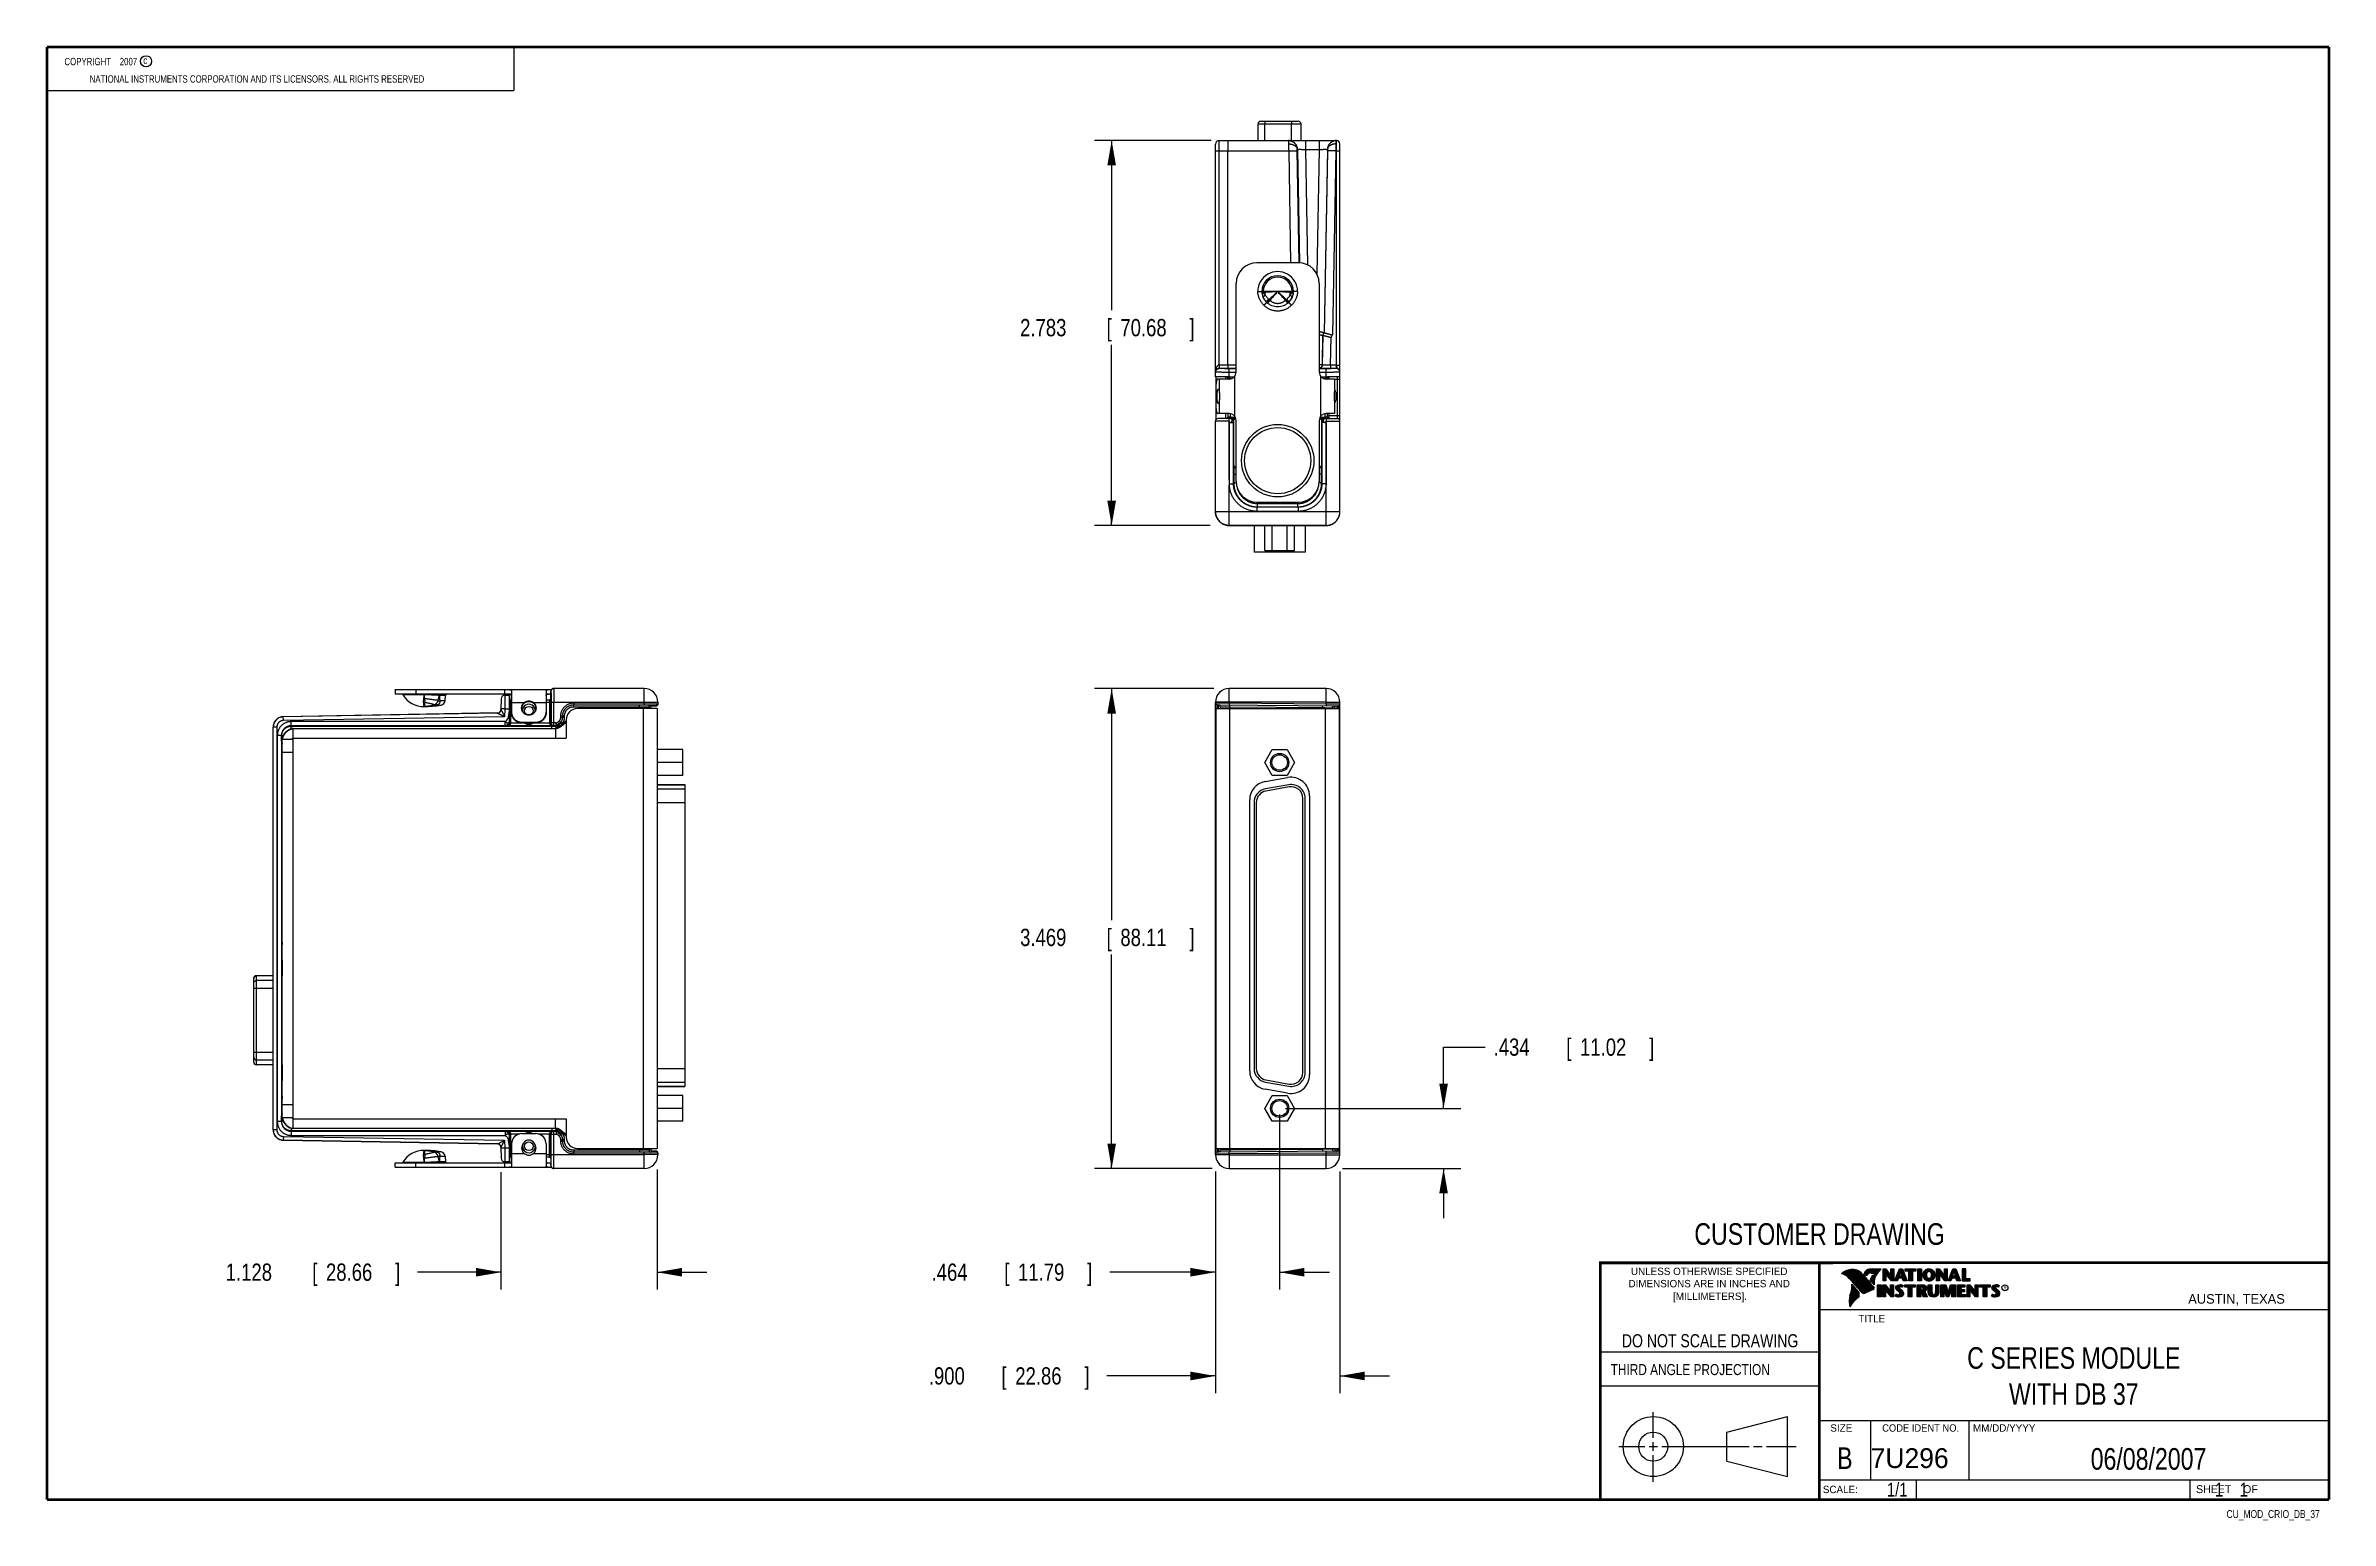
# Model space of a CAD drawing. Header units: inches. Extents: x 0.2 to 16.8, y 0.1 to 10.8.
import ezdxf
from ezdxf.enums import TextEntityAlignment as Align

# ---------------------------------------------------------------- set-up
doc = ezdxf.new("R2010")
doc.units = ezdxf.units.IN
doc.header["$LTSCALE"] = 0.935
doc.header["$MEASUREMENT"] = 0
doc.layers.get('0').update_dxf_attribs({"linetype": 'CONTINUOUS'})
doc.layers.add('DIMENSIONS', color=7, linetype='CONTINUOUS')
doc.styles.get("Standard").update_dxf_attribs({"font": 'txt', "width": 0.8})
doc.dimstyles.new('DIMSTYLE_1', dxfattribs={"dimtxt": 0.125, "dimasz": 0.18, "dimexe": 0.18, "dimexo": 0.0625, "dimgap": 0.09, "dimtad": 0, "dimtih": 1, "dimtoh": 1, "dimdec": 3, "dimzin": 4, "dimdsep": 46, "dimtxsty": 'STANDARD', "dimblk": '_FILLED', "dimblk1": '_FILLED', "dimblk2": '_FILLED', "dimcen": 0.09, "dimadec": 0, "dimazin": 0, "dimtp": 0.01, "dimtm": 0.01, "dimtfac": 1, "dimtdec": 3, "dimtofl": 0, "dimtmove": 0, "dimatfit": 3, "dimldrblk": '_FILLED', "dimfxl": 1, "dimtolj": 1, "dimtzin": 4, "dimarcsym": 0})

msp = doc.modelspace()

# ---------------------------------------------------------------- texts
at = {"color": 2, "linetype": 'CONTINUOUS', "width": 0.8}
for s, height, p in [('c', 0.053, (0.946, 10.6363)), ('NATIONAL INSTRUMENTS CORPORATION AND ITS LICENSORS. ALL RIGHTS RESERVED', 0.053, (0.5583, 10.5016)), ('THIRD ANGLE PROJECTION', 0.08, (11.5564, 1.1584))]:
    msp.add_text(s, height=height, dxfattribs=at).set_placement(p)
at = {"color": 7, "linetype": 'CONTINUOUS', "width": 0.8}
for s, height, p in [('CUSTOMER DRAWING', 0.15625, (13.0668, 2.1001)), ('DO NOT SCALE DRAWING', 0.095, (12.2754, 1.3592)), ('B', 0.1562, (13.2497, 0.4798))]:
    msp.add_text(s, height=height, dxfattribs=at).set_placement(p, align=Align.CENTER)
at = {"color": 2, "linetype": 'CONTINUOUS'}
for s, p in [('DIMENSIONS ARE IN INCHES AND', (12.2688, 1.7933)), ('UNLESS OTHERWISE SPECIFIED', (12.2688, 1.8819)), ('[MILLIMETERS].', (12.2746, 1.7015))]:
    msp.add_text(s, height=0.053254, dxfattribs=at).set_placement(p, align=Align.CENTER)
for s, height, p in [('R', 0.0217, (14.3971, 1.7782)), ('AUSTIN, TEXAS', 0.069617, (15.7327, 1.6745)), ('TITLE', 0.05325, (13.3474, 1.5397)), ('SIZE', 0.05325, (13.1451, 0.7494)), ('MM/DD/YYYY', 0.05325, (14.1765, 0.7494)), ('SCALE:', 0.05325, (13.0904, 0.3053)), ('SHEET    OF', 0.057262, (15.7892, 0.3052))]:
    msp.add_text(s, height=height, dxfattribs=at).set_placement(p)
at = {"color": 2, "linetype": 'CONTINUOUS', "width": 0.95}
msp.add_text('CODE IDENT NO.', height=0.053254, dxfattribs=at).set_placement((13.7978, 0.7494), align=Align.CENTER)
at = {"color": 7, "linetype": 'CONTINUOUS'}
msp.add_text('7U296', height=0.14316, dxfattribs=at).set_placement((13.4363, 0.4866))
at = {"color": 7, "linetype": 'CONTINUOUS', "width": 0.8}
msp.add_text('1/1', height=0.1, dxfattribs=at).set_placement((13.7025, 0.2805), align=Align.RIGHT)
at = {"color": 2, "linetype": 'CONTINUOUS', "width": 0.8}
msp.add_text('CU_MOD_CRIO_DB_37', height=0.057262, dxfattribs=at).set_placement((16.6837, 0.1254), align=Align.RIGHT)
at = {"color": 2, "linetype": 'CONTINUOUS', "insert": (0.3125, 10.6805), "char_height": 0.053, "width": 0.8904, "attachment_point": 1}
msp.add_mtext('    COPYRIGHT    2007', dxfattribs=at)
at = {"color": 7, "linetype": 'CONTINUOUS'}
for s, insert, char_height, width, attachment_point in [('C SERIES MODULE\\PWITH DB 37', (14.9051, 1.3603), 0.15625, 1.875, 2), ('06/08/2007 ', (15.4455, 0.6307), 0.15625, 1.375, 2), ('    1    1', (15.8075, 0.3805), 0.1, 0.8, 1)]:
    msp.add_mtext(s, dxfattribs=dict(at, insert=insert, char_height=char_height, width=width, attachment_point=attachment_point))

# ---------------------------------------------------------------- blocks, each defined once
blk = doc.blocks.new('_FILLED')
at = {"color": 0, "linetype": 'BYBLOCK'}
blk.add_solid([(0, 0), (-1, 0.174), (-1, -0.174)], dxfattribs=at)
blk = doc.blocks.new('*D0')
at = {"layer": 'DIMENSIONS', "color": 2, "linetype": 'CONTINUOUS'}
for p, q in [((4.661, 2.645), (4.661, 1.777)), ((3.532, 2.625), (3.532, 1.777)), ((3.532, 1.902), (2.929, 1.902)), ((4.661, 1.902), (5.021, 1.902))]:
    blk.add_line(p, q, dxfattribs=at)
at = {"layer": 'DIMENSIONS', "color": 2, "linetype": 'CONTINUOUS', "xscale": 0.18, "yscale": 0.18, "zscale": 0.18}
blk.add_blockref('_FILLED', (3.532, 1.902), dxfattribs=at)
at = {"layer": 'DIMENSIONS', "color": 2, "linetype": 'CONTINUOUS', "xscale": 0.18, "yscale": 0.18, "zscale": 0.18, "rotation": 180}
blk.add_blockref('_FILLED', (4.661, 1.902), dxfattribs=at)
at = {"layer": 'DIMENSIONS', "color": 2, "linetype": 'CONTINUOUS', "width": 0.8}
for s, p in [('1.128', (1.542, 1.84)), ('[', (2.167, 1.84)), ('28.66', (2.267, 1.84)), (']', (2.767, 1.84))]:
    blk.add_text(s, height=0.125, dxfattribs=at).set_placement(p)
blk = doc.blocks.new('*D1')
at = {"layer": 'DIMENSIONS', "color": 2, "linetype": 'CONTINUOUS'}
for p, q in [((8.698, 2.604), (8.698, 1.027)), ((9.598, 2.631), (9.598, 1.027)), ((8.698, 1.152), (7.913, 1.152)), ((9.598, 1.152), (9.958, 1.152))]:
    blk.add_line(p, q, dxfattribs=at)
at = {"layer": 'DIMENSIONS', "color": 2, "linetype": 'CONTINUOUS', "xscale": 0.18, "yscale": 0.18, "zscale": 0.18}
blk.add_blockref('_FILLED', (8.698, 1.152), dxfattribs=at)
at = {"layer": 'DIMENSIONS', "color": 2, "linetype": 'CONTINUOUS', "xscale": 0.18, "yscale": 0.18, "zscale": 0.18, "rotation": 180}
blk.add_blockref('_FILLED', (9.598, 1.152), dxfattribs=at)
at = {"layer": 'DIMENSIONS', "color": 2, "linetype": 'CONTINUOUS', "width": 0.8}
for s, p in [('.900', (6.626, 1.09)), ('[', (7.151, 1.09)), ('22.86', (7.251, 1.09)), (']', (7.751, 1.09))]:
    blk.add_text(s, height=0.125, dxfattribs=at).set_placement(p)
blk = doc.blocks.new('*D2')
at = {"layer": 'DIMENSIONS', "color": 2, "linetype": 'CONTINUOUS'}
for p, q in [((9.162, 3.043), (9.162, 1.777)), ((8.698, 2.63), (8.698, 1.777)), ((8.698, 1.902), (7.934, 1.902)), ((9.162, 1.902), (9.522, 1.902))]:
    blk.add_line(p, q, dxfattribs=at)
at = {"layer": 'DIMENSIONS', "color": 2, "linetype": 'CONTINUOUS', "xscale": 0.18, "yscale": 0.18, "zscale": 0.18}
blk.add_blockref('_FILLED', (8.698, 1.902), dxfattribs=at)
at = {"layer": 'DIMENSIONS', "color": 2, "linetype": 'CONTINUOUS', "xscale": 0.18, "yscale": 0.18, "zscale": 0.18, "rotation": 180}
blk.add_blockref('_FILLED', (9.162, 1.902), dxfattribs=at)
at = {"layer": 'DIMENSIONS', "color": 2, "linetype": 'CONTINUOUS', "width": 0.8}
for s, p in [('.464', (6.646, 1.84)), ('[', (7.171, 1.84)), ('11.79', (7.271, 1.84)), (']', (7.771, 1.84))]:
    blk.add_text(s, height=0.125, dxfattribs=at).set_placement(p)
blk = doc.blocks.new('*D3')
at = {"layer": 'DIMENSIONS', "color": 2, "linetype": 'CONTINUOUS'}
for p, q in [((8.686, 6.121), (7.823, 6.121)), ((7.948, 6.121), (7.948, 4.448)), ((7.948, 2.652), (7.948, 4.198)), ((8.675, 2.652), (7.823, 2.652))]:
    blk.add_line(p, q, dxfattribs=at)
at = {"layer": 'DIMENSIONS', "color": 2, "linetype": 'CONTINUOUS', "xscale": 0.18, "yscale": 0.18, "zscale": 0.18}
for p, rotation in [((7.948, 6.121), 90), ((7.948, 2.652), 270)]:
    blk.add_blockref('_FILLED', p, dxfattribs=dict(at, rotation=rotation))
at = {"layer": 'DIMENSIONS', "color": 2, "linetype": 'CONTINUOUS', "width": 0.8}
for s, p in [('3.469', (7.286, 4.26)), ('[', (7.911, 4.26)), ('88.11', (8.011, 4.26)), (']', (8.511, 4.26))]:
    blk.add_text(s, height=0.125, dxfattribs=at).set_placement(p)
blk = doc.blocks.new('*D4')
at = {"layer": 'DIMENSIONS', "color": 2, "linetype": 'CONTINUOUS'}
for p, q in [((10.348, 3.086), (10.348, 3.53)), ((10.348, 3.53), (10.648, 3.53)), ((9.204, 3.086), (10.473, 3.086)), ((9.616, 2.652), (10.473, 2.652)), ((10.348, 2.652), (10.348, 2.292))]:
    blk.add_line(p, q, dxfattribs=at)
at = {"layer": 'DIMENSIONS', "color": 2, "linetype": 'CONTINUOUS', "xscale": 0.18, "yscale": 0.18, "zscale": 0.18}
for p, rotation in [((10.348, 3.086), 270), ((10.348, 2.652), 90)]:
    blk.add_blockref('_FILLED', p, dxfattribs=dict(at, rotation=rotation))
at = {"layer": 'DIMENSIONS', "color": 2, "linetype": 'CONTINUOUS', "width": 0.8}
for s, p in [('.434', (10.71, 3.467)), ('[', (11.235, 3.467)), ('11.02', (11.335, 3.467)), (']', (11.835, 3.467))]:
    blk.add_text(s, height=0.125, dxfattribs=at).set_placement(p)
blk = doc.blocks.new('*D5')
at = {"layer": 'DIMENSIONS', "color": 2, "linetype": 'CONTINUOUS'}
for p, q in [((8.667, 10.083), (7.823, 10.083)), ((7.948, 10.083), (7.948, 8.856)), ((7.948, 7.3), (7.948, 8.606)), ((8.66, 7.3), (7.823, 7.3))]:
    blk.add_line(p, q, dxfattribs=at)
at = {"layer": 'DIMENSIONS', "color": 2, "linetype": 'CONTINUOUS', "xscale": 0.18, "yscale": 0.18, "zscale": 0.18}
for p, rotation in [((7.948, 10.083), 90), ((7.948, 7.3), 270)]:
    blk.add_blockref('_FILLED', p, dxfattribs=dict(at, rotation=rotation))
at = {"layer": 'DIMENSIONS', "color": 2, "linetype": 'CONTINUOUS', "width": 0.8}
for s, p in [('2.783', (7.286, 8.668)), ('[', (7.911, 8.668)), ('70.68', (8.011, 8.668)), (']', (8.511, 8.668))]:
    blk.add_text(s, height=0.125, dxfattribs=at).set_placement(p)

# ---------------------------------------------------------------- dimensions: what is measured, and where the dimension line sits
at = {"layer": 'DIMENSIONS', "color": 2, "linetype": 'CONTINUOUS'}
for base, p1, p2, angle, picture, middle in [((7.9485, 10.0829), (8.6603, 7.3002), (8.6666, 10.0829), 90, '*D5', (7.9485, 8.7307)), ((7.9485, 6.1215), (8.6751, 2.6525), (8.6864, 6.1215), 90, '*D3', (7.9485, 4.3228)), ((10.3485, 3.0865), (9.616, 2.6525), (9.2045, 3.0865), 90, '*D4', (11.3227, 3.5297)), ((3.5324, 1.9025), (4.6606, 2.645), (3.5324, 2.6247), 180, '*D0', (2.2041, 1.9025))]:
    dim = msp.add_linear_dim(base=base, p1=p1, p2=p2, angle=angle, dimstyle='DIMSTYLE_1', dxfattribs=at)
    dim.commit()
    dim.dimension.update_dxf_attribs({"geometry": picture, "text_midpoint": middle, "dimtype": 160})
for base, p1, p2, picture, middle in [((9.1625, 1.9025), (8.6985, 2.6298), (9.1625, 3.0433), '*D2', (7.2588, 1.9025)), ((9.5985, 1.1525), (8.6985, 2.6044), (9.5985, 2.6313), '*D1', (7.2383, 1.1525))]:
    dim = msp.add_linear_dim(base=base, p1=p1, p2=p2, dimstyle='DIMSTYLE_1', dxfattribs=at)
    dim.commit()
    dim.dimension.update_dxf_attribs({"geometry": picture, "text_midpoint": middle, "dimtype": 160})

# ---------------------------------------------------------------- linework, layer by layer
at = {"color": 2, "linetype": 'CONTINUOUS'}
for p, q in [((0.25, 10.7586), (3.625, 10.7586)), ((0.25, 10.7586), (0.25, 10.4456)), ((3.625, 10.7586), (3.625, 10.4456)), ((0.25, 10.4456), (3.625, 10.4456)), ((13.0652, 1.9695), (16.745, 1.9695)), ((13.0652, 1.9695), (13.0652, 0.2605)), ((13.2311, 1.8934), (13.2311, 1.8949)), ((13.2347, 1.8921), (13.2347, 1.8972)), ((13.2382, 1.8907), (13.2382, 1.8994)), ((13.2418, 1.8892), (13.2418, 1.9015)), ((13.2453, 1.8876), (13.2453, 1.9035)), ((13.2489, 1.8858), (13.2489, 1.9054)), ((13.2524, 1.8839), (13.2524, 1.9069)), ((13.256, 1.8818), (13.256, 1.9084)), ((13.2596, 1.8796), (13.2596, 1.9098)), ((13.2631, 1.8772), (13.2631, 1.9111)), ((13.2667, 1.8747), (13.2667, 1.9124)), ((13.2702, 1.872), (13.2702, 1.9135)), ((13.2738, 1.869), (13.2738, 1.9146)), ((13.2773, 1.8658), (13.2773, 1.9155)), ((13.2809, 1.8624), (13.2809, 1.9164)), ((13.2844, 1.8587), (13.2844, 1.9173)), ((13.288, 1.8549), (13.288, 1.9181)), ((13.2915, 1.851), (13.2915, 1.9188)), ((13.2951, 1.8471), (13.2951, 1.9194)), ((13.2987, 1.8431), (13.2987, 1.9198)), ((13.3022, 1.8391), (13.3022, 1.92)), ((13.3058, 1.8351), (13.3058, 1.9201)), ((13.3093, 1.8311), (13.3093, 1.9201)), ((13.3129, 1.827), (13.3129, 1.9199)), ((13.3164, 1.8229), (13.3164, 1.9196)), ((13.32, 1.8188), (13.32, 1.9192)), ((13.3235, 1.8146), (13.3235, 1.9186)), ((13.3271, 1.8104), (13.3271, 1.9179)), ((13.3306, 1.8062), (13.3306, 1.9172)), ((13.3342, 1.802), (13.3342, 1.9163)), ((13.3378, 1.7978), (13.3378, 1.9151)), ((13.3413, 1.7937), (13.3413, 1.9138)), ((13.3449, 1.7897), (13.3449, 1.9122)), ((13.3484, 1.7856), (13.3484, 1.9103)), ((13.352, 1.7817), (13.352, 1.9081)), ((13.3555, 1.7778), (13.3555, 1.9055)), ((13.3591, 1.7739), (13.3591, 1.9026)), ((13.3626, 1.7701), (13.3626, 1.8991)), ((13.3662, 1.7663), (13.3662, 1.8952)), ((13.3697, 1.7625), (13.3697, 1.8915)), ((13.3733, 1.7588), (13.3733, 1.8878)), ((13.3769, 1.7556), (13.3769, 1.8841)), ((13.3804, 1.7529), (13.3804, 1.8803)), ((13.384, 1.7512), (13.384, 1.8766)), ((13.3875, 1.7509), (13.3875, 1.8728)), ((13.4022, 1.878), (13.3901, 1.8922)), ((13.3911, 1.7518), (13.3911, 1.8691)), ((13.4029, 1.881), (13.3927, 1.893)), ((13.3946, 1.8908), (13.3946, 1.8999)), ((13.3946, 1.7533), (13.3946, 1.8653)), ((13.3982, 1.8866), (13.3982, 1.9062)), ((13.3982, 1.7548), (13.3982, 1.8615)), ((13.4017, 1.8824), (13.4017, 1.9101)), ((13.4017, 1.7563), (13.4017, 1.8574)), ((13.4053, 1.8823), (13.4053, 1.9129)), ((13.4053, 1.7578), (13.4053, 1.8531)), ((13.4088, 1.8844), (13.4088, 1.915)), ((13.4088, 1.7593), (13.4088, 1.8488)), ((13.4124, 1.887), (13.4124, 1.9167)), ((13.4124, 1.7609), (13.4124, 1.8445)), ((13.4159, 1.89), (13.4159, 1.9182)), ((13.4159, 1.7625), (13.4159, 1.8402)), ((13.4195, 1.8937), (13.4195, 1.9193)), ((13.4195, 1.7641), (13.4195, 1.8359)), ((13.4231, 1.8964), (13.4231, 1.9203)), ((13.4231, 1.7657), (13.4231, 1.8316)), ((13.4266, 1.8982), (13.4266, 1.9209)), ((13.4266, 1.7674), (13.4266, 1.8273)), ((13.4302, 1.8995), (13.4302, 1.9214)), ((13.4302, 1.7691), (13.4302, 1.823)), ((13.4414, 1.8328), (13.4319, 1.8437)), ((13.4337, 1.8997), (13.4337, 1.922)), ((13.4337, 1.7708), (13.4337, 1.8187)), ((13.4433, 1.8344), (13.4349, 1.844)), ((13.4373, 1.8991), (13.4373, 1.9224)), ((13.4373, 1.8413), (13.4373, 1.8491)), ((13.4408, 1.898), (13.4408, 1.9228)), ((13.4408, 1.8372), (13.4408, 1.8572)), ((13.4444, 1.8972), (13.4444, 1.9231)), ((13.4444, 1.8331), (13.4444, 1.8665)), ((13.4479, 1.8969), (13.4479, 1.9234)), ((13.4479, 1.8288), (13.4479, 1.873)), ((13.4515, 1.8966), (13.4515, 1.9236)), ((13.4515, 1.8247), (13.4515, 1.8764)), ((13.4529, 1.9261), (13.5132, 1.9271)), ((13.453, 1.9236), (13.5067, 1.9245)), ((13.455, 1.8965), (13.455, 1.9237)), ((13.455, 1.8207), (13.455, 1.878)), ((13.4586, 1.8964), (13.4586, 1.9237)), ((13.4586, 1.8303), (13.4586, 1.879)), ((13.4622, 1.8957), (13.4622, 1.9238)), ((13.4622, 1.8535), (13.4622, 1.8795)), ((13.4657, 1.8935), (13.4657, 1.9238)), ((13.4657, 1.8636), (13.4657, 1.8798)), ((13.4693, 1.872), (13.4693, 1.9239)), ((13.4728, 1.8794), (13.4728, 1.9239)), ((13.4764, 1.8859), (13.4764, 1.924)), ((13.4799, 1.8919), (13.4799, 1.924)), ((13.4835, 1.8973), (13.4835, 1.9241)), ((13.487, 1.9023), (13.487, 1.9242)), ((13.4906, 1.9069), (13.4906, 1.9242)), ((13.4941, 1.9112), (13.4941, 1.9243)), ((13.4977, 1.9153), (13.4977, 1.9243)), ((13.5013, 1.9191), (13.5013, 1.9244)), ((13.5261, 1.9263), (13.5451, 1.9263)), ((13.5261, 1.839), (13.5261, 1.9263)), ((13.5466, 1.839), (13.5261, 1.839)), ((13.5286, 1.9237), (13.5439, 1.9237)), ((13.5286, 1.8415), (13.5286, 1.9237)), ((13.5441, 1.8415), (13.5286, 1.8415)), ((13.5332, 1.8415), (13.5332, 1.9237)), ((13.5367, 1.8415), (13.5367, 1.9237)), ((13.5402, 1.8415), (13.5402, 1.9237)), ((13.5441, 1.8976), (13.5437, 1.9237)), ((13.5439, 1.9237), (13.5854, 1.869)), ((13.5873, 1.8415), (13.5441, 1.8976)), ((13.5441, 1.8976), (13.5441, 1.8415)), ((13.5451, 1.9263), (13.5829, 1.8765)), ((13.586, 1.839), (13.5466, 1.8902)), ((13.5466, 1.8902), (13.5466, 1.839)), ((13.5471, 1.8936), (13.5471, 1.9194)), ((13.5506, 1.8891), (13.5506, 1.9149)), ((13.5541, 1.8846), (13.5541, 1.9103)), ((13.5576, 1.8801), (13.5576, 1.9057)), ((13.561, 1.8756), (13.561, 1.9011)), ((13.5645, 1.8711), (13.5645, 1.8965)), ((13.568, 1.8665), (13.568, 1.8919)), ((13.5715, 1.862), (13.5715, 1.8874)), ((13.575, 1.8575), (13.575, 1.8828)), ((13.5784, 1.853), (13.5784, 1.8782)), ((13.5819, 1.8485), (13.5819, 1.8736)), ((13.5829, 1.9263), (13.6036, 1.9263)), ((13.5829, 1.8765), (13.5829, 1.9263)), ((13.5854, 1.9237), (13.6011, 1.9237)), ((13.5854, 1.869), (13.5854, 1.9237)), ((13.5854, 1.844), (13.5854, 1.869)), ((13.6036, 1.839), (13.586, 1.839)), ((13.6011, 1.8415), (13.5873, 1.8415)), ((13.5889, 1.8415), (13.5889, 1.9237)), ((13.5923, 1.8415), (13.5923, 1.9237)), ((13.5958, 1.8415), (13.5958, 1.9237)), ((13.5993, 1.8415), (13.5993, 1.9237)), ((13.6011, 1.9237), (13.6011, 1.8415)), ((13.6036, 1.9263), (13.6036, 1.839)), ((13.6088, 1.839), (13.6444, 1.9262)), ((13.6294, 1.839), (13.6088, 1.839)), ((13.6125, 1.8415), (13.6461, 1.9237)), ((13.6277, 1.8415), (13.6125, 1.8415)), ((13.6167, 1.8415), (13.6167, 1.8516)), ((13.6201, 1.8415), (13.6201, 1.8601)), ((13.6236, 1.8415), (13.6236, 1.8686)), ((13.6271, 1.8415), (13.6271, 1.8771)), ((13.6361, 1.8623), (13.6277, 1.8415)), ((13.6378, 1.8598), (13.6294, 1.839)), ((13.6306, 1.8486), (13.6306, 1.8857)), ((13.634, 1.8573), (13.634, 1.8942)), ((13.6665, 1.8623), (13.6361, 1.8623)), ((13.6375, 1.8623), (13.6375, 1.9027)), ((13.6647, 1.8598), (13.6378, 1.8598)), ((13.6388, 1.8711), (13.65, 1.9073)), ((13.6639, 1.8711), (13.6388, 1.8711)), ((13.641, 1.8781), (13.641, 1.9112)), ((13.641, 1.8623), (13.641, 1.8711)), ((13.6423, 1.8736), (13.6519, 1.9048)), ((13.6606, 1.8736), (13.6423, 1.8736)), ((13.6444, 1.9262), (13.6664, 1.9262)), ((13.6445, 1.8893), (13.6445, 1.9197)), ((13.6445, 1.8623), (13.6445, 1.8711)), ((13.6461, 1.9237), (13.6647, 1.9237)), ((13.6479, 1.9006), (13.6479, 1.9237)), ((13.6479, 1.8623), (13.6479, 1.8711)), ((13.65, 1.9073), (13.6541, 1.9073)), ((13.6514, 1.9073), (13.6514, 1.9237)), ((13.6514, 1.8623), (13.6514, 1.8711)), ((13.6519, 1.9048), (13.6521, 1.9048)), ((13.6521, 1.9048), (13.6606, 1.8736)), ((13.6541, 1.9073), (13.6639, 1.8711)), ((13.6549, 1.9043), (13.6549, 1.9237)), ((13.6549, 1.8623), (13.6549, 1.8711)), ((13.6584, 1.8915), (13.6584, 1.9237)), ((13.6584, 1.8623), (13.6584, 1.8711)), ((13.6618, 1.8787), (13.6618, 1.9237)), ((13.6618, 1.8623), (13.6618, 1.8711)), ((13.6647, 1.9237), (13.6959, 1.8415)), ((13.6717, 1.839), (13.6647, 1.8598)), ((13.6653, 1.8623), (13.6653, 1.922)), ((13.6664, 1.9262), (13.6995, 1.839)), ((13.6735, 1.8415), (13.6665, 1.8623)), ((13.6688, 1.8555), (13.6688, 1.9128)), ((13.6995, 1.839), (13.6717, 1.839)), ((13.6723, 1.8452), (13.6723, 1.9037)), ((13.6959, 1.8415), (13.6735, 1.8415)), ((13.6757, 1.8415), (13.6757, 1.8945)), ((13.6792, 1.8415), (13.6792, 1.8854)), ((13.6827, 1.8415), (13.6827, 1.8762)), ((13.6862, 1.8415), (13.6862, 1.8671)), ((13.6866, 1.9262), (13.7634, 1.9262)), ((13.6866, 1.9099), (13.6866, 1.9262)), ((13.7118, 1.9099), (13.6866, 1.9099)), ((13.6891, 1.9237), (13.7609, 1.9237)), ((13.6891, 1.9125), (13.6891, 1.9237)), ((13.7143, 1.9125), (13.6891, 1.9125)), ((13.6896, 1.8415), (13.6896, 1.8579)), ((13.6931, 1.9125), (13.6931, 1.9237)), ((13.6931, 1.8415), (13.6931, 1.8488)), ((13.6966, 1.9125), (13.6966, 1.9237)), ((13.7001, 1.9125), (13.7001, 1.9237)), ((13.7035, 1.9125), (13.7035, 1.9237)), ((13.707, 1.9125), (13.707, 1.9237)), ((13.7105, 1.9125), (13.7105, 1.9237)), ((13.7118, 1.839), (13.7118, 1.9099)), ((13.7382, 1.839), (13.7118, 1.839)), ((13.7143, 1.9125), (13.714, 1.9237)), ((13.7143, 1.8415), (13.7143, 1.9125)), ((13.7357, 1.8415), (13.7143, 1.8415)), ((13.7174, 1.8415), (13.7174, 1.9237)), ((13.7209, 1.8415), (13.7209, 1.9237)), ((13.7244, 1.8415), (13.7244, 1.9237)), ((13.7279, 1.8415), (13.7279, 1.9237)), ((13.7313, 1.8415), (13.7313, 1.9237)), ((13.7357, 1.9125), (13.7348, 1.9237)), ((13.7609, 1.9125), (13.7357, 1.9125)), ((13.7357, 1.9125), (13.7357, 1.8415)), ((13.7634, 1.9099), (13.7382, 1.9099)), ((13.7382, 1.9099), (13.7382, 1.839)), ((13.7383, 1.9125), (13.7383, 1.9237)), ((13.7418, 1.9125), (13.7418, 1.9237)), ((13.7452, 1.9125), (13.7452, 1.9237)), ((13.7487, 1.9125), (13.7487, 1.9237)), ((13.7522, 1.9125), (13.7522, 1.9237)), ((13.7557, 1.9125), (13.7557, 1.9237)), ((13.7591, 1.9125), (13.7591, 1.9237)), ((13.7609, 1.9237), (13.7609, 1.9125)), ((13.7634, 1.9262), (13.7634, 1.9099)), ((13.7768, 1.9262), (13.8031, 1.9262)), ((13.7768, 1.839), (13.7768, 1.9262)), ((13.8031, 1.839), (13.7768, 1.839)), ((13.7794, 1.9237), (13.8006, 1.9237)), ((13.7794, 1.8415), (13.7794, 1.9237)), ((13.8006, 1.8415), (13.7794, 1.8415)), ((13.7835, 1.8415), (13.7835, 1.9237)), ((13.787, 1.8415), (13.787, 1.9237)), ((13.7904, 1.8415), (13.7904, 1.9237)), ((13.7939, 1.8415), (13.7939, 1.9237)), ((13.7974, 1.8415), (13.7974, 1.9237)), ((13.8006, 1.9237), (13.8006, 1.8415)), ((13.8031, 1.9262), (13.8031, 1.839)), ((13.8154, 1.8853), (13.8155, 1.8871)), ((13.8154, 1.8834), (13.8154, 1.8853)), ((13.8154, 1.8816), (13.8154, 1.8834)), ((13.8155, 1.8797), (13.8154, 1.8816)), ((13.8155, 1.8871), (13.8157, 1.8889)), ((13.8157, 1.8779), (13.8155, 1.8797)), ((13.8157, 1.8889), (13.8159, 1.8907)), ((13.8159, 1.876), (13.8157, 1.8779)), ((13.8159, 1.8907), (13.8161, 1.8924)), ((13.8162, 1.8742), (13.8159, 1.876)), ((13.8161, 1.8924), (13.8165, 1.8941)), ((13.8166, 1.8724), (13.8162, 1.8742)), ((13.8165, 1.8941), (13.8169, 1.8958)), ((13.817, 1.8706), (13.8166, 1.8724)), ((13.8169, 1.8958), (13.8174, 1.8975)), ((13.8174, 1.8689), (13.817, 1.8706)), ((13.8174, 1.8975), (13.8179, 1.8991)), ((13.8179, 1.8672), (13.8174, 1.8689)), ((13.8179, 1.8991), (13.8185, 1.9006)), ((13.8179, 1.8852), (13.818, 1.8869)), ((13.8179, 1.8834), (13.8179, 1.8852)), ((13.818, 1.8817), (13.8179, 1.8834)), ((13.8185, 1.8655), (13.8179, 1.8672)), ((13.818, 1.8869), (13.8182, 1.8886)), ((13.8181, 1.8799), (13.818, 1.8817)), ((13.8182, 1.8781), (13.8181, 1.8799)), ((13.8182, 1.8886), (13.8184, 1.8903)), ((13.8184, 1.8764), (13.8182, 1.8781)), ((13.8184, 1.8903), (13.8186, 1.892)), ((13.8187, 1.8746), (13.8184, 1.8764)), ((13.8185, 1.9006), (13.8191, 1.9021)), ((13.8191, 1.8639), (13.8185, 1.8655)), ((13.8186, 1.892), (13.819, 1.8936)), ((13.8191, 1.8729), (13.8187, 1.8746)), ((13.819, 1.8936), (13.8193, 1.8952)), ((13.8191, 1.9021), (13.8198, 1.9036)), ((13.8194, 1.8712), (13.8191, 1.8729)), ((13.8198, 1.8623), (13.8191, 1.8639)), ((13.8193, 1.8952), (13.8198, 1.8967)), ((13.8199, 1.8696), (13.8194, 1.8712)), ((13.8198, 1.9036), (13.8206, 1.9051)), ((13.8198, 1.8967), (13.8203, 1.8982)), ((13.8205, 1.8607), (13.8198, 1.8623)), ((13.8204, 1.8679), (13.8199, 1.8696)), ((13.8203, 1.8982), (13.8208, 1.8997)), ((13.8209, 1.8664), (13.8204, 1.8679)), ((13.8213, 1.8592), (13.8205, 1.8607)), ((13.8206, 1.9051), (13.8214, 1.9065)), ((13.8208, 1.8997), (13.8214, 1.9011)), ((13.8209, 1.8664), (13.8208, 1.8997)), ((13.8215, 1.8648), (13.8209, 1.8664)), ((13.8221, 1.8578), (13.8213, 1.8592)), ((13.8214, 1.9065), (13.8223, 1.9079)), ((13.8214, 1.9011), (13.8221, 1.9025)), ((13.8221, 1.8633), (13.8215, 1.8648)), ((13.8221, 1.9025), (13.8228, 1.9038)), ((13.8228, 1.8619), (13.8221, 1.8633)), ((13.823, 1.8563), (13.8221, 1.8578)), ((13.8223, 1.9079), (13.8232, 1.9092)), ((13.8228, 1.9038), (13.8236, 1.9052)), ((13.8235, 1.8604), (13.8228, 1.8619)), ((13.8239, 1.855), (13.823, 1.8563)), ((13.8232, 1.9092), (13.8243, 1.9106)), ((13.8243, 1.8591), (13.8235, 1.8604)), ((13.8236, 1.9052), (13.8244, 1.9065)), ((13.8249, 1.8536), (13.8239, 1.855)), ((13.8243, 1.9106), (13.8253, 1.9119)), ((13.8243, 1.8591), (13.8244, 1.9065)), ((13.8251, 1.8577), (13.8243, 1.8591)), ((13.8244, 1.9065), (13.8253, 1.9077)), ((13.826, 1.8523), (13.8249, 1.8536)), ((13.826, 1.8564), (13.8251, 1.8577)), ((13.8253, 1.9119), (13.8265, 1.9132)), ((13.8253, 1.9077), (13.8262, 1.909)), ((13.8269, 1.8552), (13.826, 1.8564)), ((13.8271, 1.8511), (13.826, 1.8523)), ((13.8262, 1.909), (13.8273, 1.9102)), ((13.8265, 1.9132), (13.8276, 1.9144)), ((13.8279, 1.854), (13.8269, 1.8552)), ((13.8282, 1.8499), (13.8271, 1.8511)), ((13.8273, 1.9102), (13.8283, 1.9114)), ((13.8276, 1.9144), (13.8288, 1.9156)), ((13.8279, 1.854), (13.8283, 1.9114)), ((13.8289, 1.8528), (13.8279, 1.854)), ((13.8294, 1.8487), (13.8282, 1.8499)), ((13.8283, 1.9114), (13.8294, 1.9126)), ((13.8288, 1.9156), (13.8301, 1.9167)), ((13.83, 1.8517), (13.8289, 1.8528)), ((13.8294, 1.9126), (13.8306, 1.9137)), ((13.8306, 1.8476), (13.8294, 1.8487)), ((13.8311, 1.8506), (13.83, 1.8517)), ((13.8301, 1.9167), (13.8314, 1.9178)), ((13.8306, 1.9137), (13.8318, 1.9148)), ((13.8319, 1.8466), (13.8306, 1.8476)), ((13.8311, 1.8506), (13.8318, 1.9148)), ((13.8323, 1.8496), (13.8311, 1.8506)), ((13.8314, 1.9178), (13.8327, 1.9188)), ((13.8318, 1.9148), (13.833, 1.9158)), ((13.8332, 1.8456), (13.8319, 1.8466)), ((13.8335, 1.8486), (13.8323, 1.8496)), ((13.8327, 1.9188), (13.834, 1.9198)), ((13.833, 1.9158), (13.8342, 1.9168)), ((13.8346, 1.8447), (13.8332, 1.8456)), ((13.8347, 1.8477), (13.8335, 1.8486)), ((13.834, 1.9198), (13.8354, 1.9207)), ((13.8342, 1.9168), (13.8355, 1.9177)), ((13.836, 1.8438), (13.8346, 1.8447)), ((13.8347, 1.8477), (13.8355, 1.9177)), ((13.836, 1.8468), (13.8347, 1.8477)), ((13.8354, 1.9207), (13.8368, 1.9215)), ((13.8355, 1.9177), (13.8368, 1.9185)), ((13.8373, 1.846), (13.836, 1.8468)), ((13.8374, 1.843), (13.836, 1.8438)), ((13.8368, 1.9215), (13.8382, 1.9223)), ((13.8368, 1.9185), (13.8381, 1.9193)), ((13.8386, 1.8452), (13.8373, 1.846)), ((13.839, 1.8423), (13.8374, 1.843)), ((13.8381, 1.9193), (13.8394, 1.92)), ((13.8386, 1.8452), (13.8381, 1.9193)), ((13.8382, 1.9223), (13.8397, 1.923)), ((13.84, 1.8445), (13.8386, 1.8452)), ((13.8405, 1.8416), (13.839, 1.8423)), ((13.8394, 1.92), (13.8408, 1.9207)), ((13.8397, 1.923), (13.8412, 1.9237)), ((13.8397, 1.8857), (13.8398, 1.8868)), ((13.8397, 1.8845), (13.8397, 1.8857)), ((13.8397, 1.8833), (13.8397, 1.8845)), ((13.8397, 1.8821), (13.8397, 1.8833)), ((13.8397, 1.8809), (13.8397, 1.8821)), ((13.8398, 1.8796), (13.8397, 1.8809)), ((13.8398, 1.8868), (13.8399, 1.888)), ((13.8399, 1.8784), (13.8398, 1.8796)), ((13.8399, 1.888), (13.84, 1.8891)), ((13.84, 1.8773), (13.8399, 1.8784)), ((13.84, 1.8891), (13.8401, 1.8902)), ((13.8401, 1.8761), (13.84, 1.8773)), ((13.8415, 1.8439), (13.84, 1.8445)), ((13.8401, 1.8902), (13.8402, 1.8913)), ((13.8402, 1.8749), (13.8401, 1.8761)), ((13.8402, 1.8913), (13.8403, 1.8924)), ((13.8404, 1.8738), (13.8402, 1.8749)), ((13.8403, 1.8924), (13.8405, 1.8934)), ((13.8405, 1.8727), (13.8404, 1.8738)), ((13.8405, 1.8934), (13.8407, 1.8944)), ((13.8407, 1.8716), (13.8405, 1.8727)), ((13.8421, 1.8409), (13.8405, 1.8416)), ((13.8407, 1.8944), (13.8409, 1.8954)), ((13.841, 1.8706), (13.8407, 1.8716)), ((13.8408, 1.9207), (13.8422, 1.9213)), ((13.8409, 1.8954), (13.8411, 1.8963)), ((13.8412, 1.8696), (13.841, 1.8706)), ((13.8411, 1.8963), (13.8414, 1.8972)), ((13.8412, 1.9237), (13.8427, 1.9243)), ((13.8414, 1.8686), (13.8412, 1.8696)), ((13.8414, 1.8972), (13.8416, 1.8981)), ((13.8417, 1.8677), (13.8414, 1.8686)), ((13.8415, 1.8439), (13.8417, 1.8678)), ((13.843, 1.8433), (13.8415, 1.8439)), ((13.8416, 1.8981), (13.8419, 1.899)), ((13.842, 1.8667), (13.8417, 1.8677)), ((13.8419, 1.899), (13.8422, 1.8999)), ((13.842, 1.8991), (13.8422, 1.9213)), ((13.8423, 1.8658), (13.842, 1.8667)), ((13.8438, 1.8404), (13.8421, 1.8409)), ((13.8422, 1.9213), (13.8436, 1.9219)), ((13.8422, 1.8999), (13.8426, 1.9007)), ((13.8422, 1.8844), (13.8423, 1.8856)), ((13.8422, 1.8833), (13.8422, 1.8844)), ((13.8422, 1.8821), (13.8422, 1.8833)), ((13.8423, 1.8809), (13.8422, 1.8821)), ((13.8423, 1.8867), (13.8424, 1.8878)), ((13.8423, 1.8856), (13.8423, 1.8867)), ((13.8423, 1.8798), (13.8423, 1.8809)), ((13.8424, 1.8786), (13.8423, 1.8798)), ((13.8427, 1.865), (13.8423, 1.8658)), ((13.8424, 1.8878), (13.8425, 1.8889)), ((13.8425, 1.8775), (13.8424, 1.8786)), ((13.8425, 1.8889), (13.8426, 1.89)), ((13.8426, 1.8764), (13.8425, 1.8775)), ((13.8426, 1.9007), (13.843, 1.9016)), ((13.8426, 1.89), (13.8427, 1.891)), ((13.8427, 1.8753), (13.8426, 1.8764)), ((13.8427, 1.9243), (13.8443, 1.9248)), ((13.8427, 1.891), (13.8428, 1.892)), ((13.8429, 1.8742), (13.8427, 1.8753)), ((13.8431, 1.8641), (13.8427, 1.865)), ((13.8428, 1.892), (13.843, 1.893)), ((13.843, 1.8731), (13.8429, 1.8742)), ((13.843, 1.9016), (13.8434, 1.9024)), ((13.843, 1.893), (13.8432, 1.8939)), ((13.8432, 1.8721), (13.843, 1.8731)), ((13.8445, 1.8428), (13.843, 1.8433)), ((13.8434, 1.8633), (13.8431, 1.8641)), ((13.8432, 1.8939), (13.8434, 1.8948)), ((13.8434, 1.8712), (13.8432, 1.8721)), ((13.8434, 1.9024), (13.8438, 1.9032)), ((13.8434, 1.8948), (13.8436, 1.8957)), ((13.8436, 1.8702), (13.8434, 1.8712)), ((13.8439, 1.8625), (13.8434, 1.8633)), ((13.8436, 1.9219), (13.8451, 1.9224)), ((13.8436, 1.8957), (13.8438, 1.8965)), ((13.8439, 1.8693), (13.8436, 1.8702)), ((13.8438, 1.9032), (13.8443, 1.904)), ((13.8438, 1.8965), (13.844, 1.8974)), ((13.8455, 1.8399), (13.8438, 1.8404)), ((13.8441, 1.8684), (13.8439, 1.8693)), ((13.8443, 1.8617), (13.8439, 1.8625)), ((13.844, 1.8974), (13.8443, 1.8982)), ((13.8444, 1.8676), (13.8441, 1.8684)), ((13.8443, 1.9248), (13.8459, 1.9253)), ((13.8443, 1.904), (13.8447, 1.9047)), ((13.8443, 1.8982), (13.8446, 1.899)), ((13.8448, 1.8609), (13.8443, 1.8617)), ((13.8447, 1.8667), (13.8444, 1.8676)), ((13.8462, 1.8423), (13.8445, 1.8428)), ((13.8446, 1.899), (13.8449, 1.8997)), ((13.8447, 1.9047), (13.8453, 1.9055)), ((13.845, 1.8659), (13.8447, 1.8667)), ((13.8453, 1.8602), (13.8448, 1.8609)), ((13.8449, 1.8997), (13.8453, 1.9005)), ((13.8454, 1.8651), (13.845, 1.8659)), ((13.8451, 1.9224), (13.8466, 1.9229)), ((13.8453, 1.9055), (13.8451, 1.9224)), ((13.8453, 1.9055), (13.8458, 1.9062)), ((13.8453, 1.9005), (13.8456, 1.9012)), ((13.8458, 1.8595), (13.8453, 1.8602)), ((13.8457, 1.8644), (13.8454, 1.8651)), ((13.8473, 1.8395), (13.8455, 1.8399)), ((13.8456, 1.9012), (13.846, 1.902)), ((13.8461, 1.8637), (13.8457, 1.8644)), ((13.8458, 1.9062), (13.8464, 1.9068)), ((13.8464, 1.8588), (13.8458, 1.8595)), ((13.846, 1.8424), (13.8458, 1.8595)), ((13.8459, 1.9253), (13.8476, 1.9257)), ((13.846, 1.902), (13.8464, 1.9027)), ((13.8465, 1.863), (13.8461, 1.8637)), ((13.8478, 1.8419), (13.8462, 1.8423)), ((13.8464, 1.9068), (13.847, 1.9074)), ((13.8464, 1.9027), (13.8468, 1.9033)), ((13.847, 1.8581), (13.8464, 1.8588)), ((13.8469, 1.8623), (13.8465, 1.863)), ((13.8466, 1.9229), (13.8481, 1.9233)), ((13.8468, 1.9033), (13.8473, 1.9039)), ((13.8473, 1.8617), (13.8469, 1.8623)), ((13.847, 1.9074), (13.8477, 1.908)), ((13.8477, 1.8575), (13.847, 1.8581)), ((13.8473, 1.9039), (13.8478, 1.9045)), ((13.8478, 1.8611), (13.8473, 1.8617)), ((13.8491, 1.8391), (13.8473, 1.8395)), ((13.8476, 1.9257), (13.8492, 1.9261)), ((13.8477, 1.908), (13.8483, 1.9086)), ((13.8483, 1.857), (13.8477, 1.8575)), ((13.8478, 1.9045), (13.8482, 1.9051)), ((13.8483, 1.8605), (13.8478, 1.8611)), ((13.8495, 1.8416), (13.8478, 1.8419)), ((13.8481, 1.9233), (13.8497, 1.9236)), ((13.8482, 1.9051), (13.8488, 1.9056)), ((13.8483, 1.9086), (13.849, 1.9091)), ((13.8488, 1.8599), (13.8483, 1.8605)), ((13.849, 1.8564), (13.8483, 1.857)), ((13.8488, 1.9056), (13.8493, 1.9061)), ((13.8494, 1.8594), (13.8488, 1.8599)), ((13.849, 1.9091), (13.8497, 1.9095)), ((13.8498, 1.8559), (13.849, 1.8564)), ((13.8509, 1.8388), (13.8491, 1.8391)), ((13.8492, 1.9261), (13.8509, 1.9264)), ((13.8493, 1.9061), (13.8498, 1.9065)), ((13.8499, 1.8589), (13.8494, 1.8594)), ((13.8495, 1.9094), (13.8495, 1.9236)), ((13.8495, 1.8416), (13.8495, 1.8561)), ((13.8513, 1.8413), (13.8495, 1.8416)), ((13.8497, 1.9236), (13.8513, 1.9239)), ((13.8497, 1.9095), (13.8505, 1.9099)), ((13.8498, 1.9065), (13.8504, 1.9069)), ((13.8505, 1.8555), (13.8498, 1.8559)), ((13.8505, 1.8585), (13.8499, 1.8589)), ((13.8504, 1.9069), (13.851, 1.9073)), ((13.8505, 1.9099), (13.8512, 1.9103)), ((13.8511, 1.8581), (13.8505, 1.8585)), ((13.8513, 1.8551), (13.8505, 1.8555)), ((13.8509, 1.9264), (13.8527, 1.9266)), ((13.8528, 1.8386), (13.8509, 1.8388)), ((13.851, 1.9073), (13.8516, 1.9077)), ((13.8518, 1.8577), (13.8511, 1.8581)), ((13.8512, 1.9103), (13.852, 1.9106)), ((13.8513, 1.9239), (13.853, 1.9241)), ((13.8521, 1.8547), (13.8513, 1.8551)), ((13.853, 1.8411), (13.8513, 1.8413)), ((13.8516, 1.9077), (13.8523, 1.908)), ((13.8524, 1.8574), (13.8518, 1.8577)), ((13.852, 1.9106), (13.8528, 1.9109)), ((13.853, 1.8544), (13.8521, 1.8547)), ((13.8523, 1.908), (13.8529, 1.9083)), ((13.8531, 1.8571), (13.8524, 1.8574)), ((13.8527, 1.9266), (13.8544, 1.9268)), ((13.8528, 1.9109), (13.8536, 1.9111)), ((13.8547, 1.8384), (13.8528, 1.8386)), ((13.8529, 1.9083), (13.8536, 1.9085)), ((13.853, 1.9241), (13.8546, 1.9243)), ((13.853, 1.9109), (13.853, 1.9241)), ((13.8538, 1.8542), (13.853, 1.8544)), ((13.853, 1.8411), (13.853, 1.8544)), ((13.8548, 1.841), (13.853, 1.8411)), ((13.8538, 1.8568), (13.8531, 1.8571)), ((13.8536, 1.9111), (13.8545, 1.9113)), ((13.8536, 1.9085), (13.8543, 1.9087)), ((13.8545, 1.8566), (13.8538, 1.8568)), ((13.8547, 1.854), (13.8538, 1.8542)), ((13.8543, 1.9087), (13.855, 1.9089)), ((13.8544, 1.9268), (13.8561, 1.9269)), ((13.8545, 1.9113), (13.8553, 1.9115)), ((13.8552, 1.8564), (13.8545, 1.8566)), ((13.8546, 1.9243), (13.8563, 1.9244)), ((13.8556, 1.8538), (13.8547, 1.854)), ((13.8565, 1.8384), (13.8547, 1.8384)), ((13.8566, 1.8409), (13.8548, 1.841)), ((13.855, 1.9089), (13.8557, 1.909)), ((13.8559, 1.8563), (13.8552, 1.8564)), ((13.8553, 1.9115), (13.8562, 1.9116)), ((13.8565, 1.8537), (13.8556, 1.8538)), ((13.8557, 1.909), (13.8565, 1.9091)), ((13.8567, 1.8562), (13.8559, 1.8563)), ((13.8561, 1.9269), (13.8579, 1.927)), ((13.8562, 1.9116), (13.8571, 1.9117)), ((13.8563, 1.9244), (13.8579, 1.9245)), ((13.8565, 1.9116), (13.8565, 1.9244)), ((13.8565, 1.9091), (13.8572, 1.9092)), ((13.8574, 1.8537), (13.8565, 1.8537)), ((13.8565, 1.8409), (13.8565, 1.8537)), ((13.8584, 1.8383), (13.8565, 1.8384)), ((13.8584, 1.8408), (13.8566, 1.8409)), ((13.8574, 1.8562), (13.8567, 1.8562)), ((13.8571, 1.9117), (13.858, 1.9117)), ((13.8572, 1.9092), (13.858, 1.9092)), ((13.8582, 1.8562), (13.8574, 1.8562)), ((13.8583, 1.8537), (13.8574, 1.8537)), ((13.8579, 1.927), (13.8596, 1.927)), ((13.8579, 1.9245), (13.8596, 1.9244)), ((13.858, 1.9117), (13.8589, 1.9117)), ((13.858, 1.9092), (13.8587, 1.9091)), ((13.8589, 1.8563), (13.8582, 1.8562)), ((13.8592, 1.8537), (13.8583, 1.8537)), ((13.8601, 1.8409), (13.8584, 1.8408)), ((13.8602, 1.8384), (13.8584, 1.8383)), ((13.8587, 1.9091), (13.8595, 1.9091)), ((13.8589, 1.9117), (13.8598, 1.9116)), ((13.8597, 1.8564), (13.8589, 1.8563)), ((13.8601, 1.8539), (13.8592, 1.8537)), ((13.8595, 1.9091), (13.8602, 1.909)), ((13.8596, 1.927), (13.8614, 1.9269)), ((13.8596, 1.9244), (13.8612, 1.9243)), ((13.8605, 1.8565), (13.8597, 1.8564)), ((13.8598, 1.9116), (13.8607, 1.9114)), ((13.8599, 1.8409), (13.8601, 1.8539)), ((13.861, 1.854), (13.8601, 1.8539)), ((13.8618, 1.841), (13.8601, 1.8409)), ((13.8602, 1.909), (13.861, 1.9088)), ((13.862, 1.8384), (13.8602, 1.8384)), ((13.8612, 1.8567), (13.8605, 1.8565)), ((13.8607, 1.9114), (13.8616, 1.9113)), ((13.861, 1.9114), (13.8612, 1.9243)), ((13.861, 1.9088), (13.8617, 1.9086)), ((13.8619, 1.8542), (13.861, 1.854)), ((13.8612, 1.9243), (13.8628, 1.9242)), ((13.862, 1.8569), (13.8612, 1.8567)), ((13.8614, 1.9269), (13.8631, 1.9267)), ((13.8616, 1.9113), (13.8624, 1.911)), ((13.8617, 1.9086), (13.8624, 1.9084)), ((13.8635, 1.8411), (13.8618, 1.841)), ((13.8627, 1.8545), (13.8619, 1.8542)), ((13.8627, 1.8571), (13.862, 1.8569)), ((13.8638, 1.8386), (13.862, 1.8384)), ((13.8624, 1.911), (13.8632, 1.9108)), ((13.8624, 1.9084), (13.8631, 1.9081)), ((13.8634, 1.8574), (13.8627, 1.8571)), ((13.8636, 1.8547), (13.8627, 1.8545)), ((13.8628, 1.9242), (13.8644, 1.924)), ((13.8631, 1.9267), (13.8648, 1.9265)), ((13.8631, 1.9081), (13.8638, 1.9079)), ((13.8632, 1.9108), (13.864, 1.9105)), ((13.8641, 1.8577), (13.8634, 1.8574)), ((13.8634, 1.8411), (13.8636, 1.8547)), ((13.8652, 1.8413), (13.8635, 1.8411)), ((13.8644, 1.8551), (13.8636, 1.8547)), ((13.8638, 1.9079), (13.8645, 1.9076)), ((13.8656, 1.8388), (13.8638, 1.8386)), ((13.864, 1.9105), (13.8648, 1.9102)), ((13.8647, 1.858), (13.8641, 1.8577)), ((13.8643, 1.9104), (13.8644, 1.924)), ((13.8644, 1.924), (13.8661, 1.9237)), ((13.8652, 1.8554), (13.8644, 1.8551)), ((13.8645, 1.9076), (13.8651, 1.9072)), ((13.8653, 1.8584), (13.8647, 1.858)), ((13.8648, 1.9265), (13.8665, 1.9262)), ((13.8648, 1.9102), (13.8656, 1.9098)), ((13.8651, 1.9072), (13.8657, 1.9069)), ((13.8659, 1.8558), (13.8652, 1.8554)), ((13.8668, 1.8416), (13.8652, 1.8413)), ((13.8659, 1.8588), (13.8653, 1.8584)), ((13.8656, 1.9098), (13.8663, 1.9094)), ((13.8673, 1.8391), (13.8656, 1.8388)), ((13.8657, 1.9069), (13.8662, 1.9065)), ((13.8665, 1.8592), (13.8659, 1.8588)), ((13.8667, 1.8562), (13.8659, 1.8558)), ((13.8661, 1.9237), (13.8676, 1.9233)), ((13.8662, 1.9065), (13.8668, 1.9061)), ((13.8663, 1.9094), (13.867, 1.909)), ((13.8665, 1.9262), (13.8682, 1.9258)), ((13.867, 1.8596), (13.8665, 1.8592)), ((13.8674, 1.8567), (13.8667, 1.8562)), ((13.8668, 1.9061), (13.8673, 1.9056)), ((13.8685, 1.842), (13.8668, 1.8416)), ((13.8669, 1.8416), (13.867, 1.8565)), ((13.867, 1.909), (13.8677, 1.9085)), ((13.8675, 1.8601), (13.867, 1.8596)), ((13.8673, 1.9056), (13.8677, 1.9052)), ((13.869, 1.8395), (13.8673, 1.8391)), ((13.8681, 1.8572), (13.8674, 1.8567)), ((13.8675, 1.9087), (13.8676, 1.9233)), ((13.868, 1.8606), (13.8675, 1.8601)), ((13.8676, 1.9233), (13.8692, 1.9229)), ((13.8677, 1.9085), (13.8683, 1.908)), ((13.8677, 1.9052), (13.8682, 1.9047)), ((13.8684, 1.8612), (13.868, 1.8606)), ((13.8687, 1.8577), (13.8681, 1.8572)), ((13.8682, 1.9258), (13.8699, 1.9254)), ((13.8682, 1.9047), (13.8686, 1.9042)), ((13.8683, 1.908), (13.869, 1.9075)), ((13.8688, 1.8618), (13.8684, 1.8612)), ((13.8701, 1.8424), (13.8685, 1.842)), ((13.8686, 1.9042), (13.869, 1.9037)), ((13.8693, 1.8583), (13.8687, 1.8577)), ((13.8693, 1.8624), (13.8688, 1.8618)), ((13.869, 1.9075), (13.8695, 1.907)), ((13.869, 1.9037), (13.8694, 1.9031)), ((13.8707, 1.8399), (13.869, 1.8395)), ((13.8692, 1.9229), (13.8708, 1.9225)), ((13.8696, 1.8631), (13.8693, 1.8624)), ((13.8699, 1.859), (13.8693, 1.8583)), ((13.8694, 1.9031), (13.8698, 1.9025)), ((13.8695, 1.907), (13.8701, 1.9064)), ((13.87, 1.8638), (13.8696, 1.8631)), ((13.8698, 1.9025), (13.8701, 1.9019)), ((13.8699, 1.9254), (13.8715, 1.9249)), ((13.8704, 1.8596), (13.8699, 1.859)), ((13.8704, 1.8645), (13.87, 1.8638)), ((13.8701, 1.9064), (13.8706, 1.9058)), ((13.8701, 1.9019), (13.8704, 1.9012)), ((13.8716, 1.8428), (13.8701, 1.8424)), ((13.8704, 1.9012), (13.8708, 1.9005)), ((13.8707, 1.8653), (13.8704, 1.8645)), ((13.8709, 1.8603), (13.8704, 1.8596)), ((13.8706, 1.9058), (13.8711, 1.9052)), ((13.871, 1.8661), (13.8707, 1.8653)), ((13.8724, 1.8404), (13.8707, 1.8399)), ((13.8708, 1.9225), (13.8723, 1.922)), ((13.871, 1.9053), (13.8708, 1.9225)), ((13.8708, 1.9005), (13.8711, 1.8998)), ((13.8714, 1.8611), (13.8709, 1.8603)), ((13.8713, 1.8669), (13.871, 1.8661)), ((13.8711, 1.9052), (13.8715, 1.9045)), ((13.8711, 1.8998), (13.8714, 1.899)), ((13.8716, 1.8677), (13.8713, 1.8669)), ((13.8714, 1.899), (13.8717, 1.8981)), ((13.8719, 1.8618), (13.8714, 1.8611)), ((13.8716, 1.8428), (13.8714, 1.8611)), ((13.8715, 1.9249), (13.8732, 1.9243)), ((13.8715, 1.9045), (13.872, 1.9038)), ((13.8719, 1.8686), (13.8716, 1.8677)), ((13.8732, 1.8434), (13.8716, 1.8428)), ((13.8717, 1.8981), (13.8719, 1.8972)), ((13.8719, 1.8972), (13.8722, 1.8963)), ((13.8722, 1.8695), (13.8719, 1.8686)), ((13.8723, 1.8626), (13.8719, 1.8618)), ((13.872, 1.9038), (13.8724, 1.9031)), ((13.8722, 1.8963), (13.8724, 1.8954)), ((13.8724, 1.8704), (13.8722, 1.8695)), ((13.8723, 1.922), (13.8738, 1.9214)), ((13.8727, 1.8634), (13.8723, 1.8626)), ((13.8724, 1.9031), (13.8727, 1.9023)), ((13.8724, 1.8954), (13.8727, 1.8944)), ((13.8727, 1.8713), (13.8724, 1.8704)), ((13.8741, 1.841), (13.8724, 1.8404)), ((13.8727, 1.9023), (13.8731, 1.9015)), ((13.8727, 1.8944), (13.8729, 1.8933)), ((13.8729, 1.8723), (13.8727, 1.8713)), ((13.873, 1.8643), (13.8727, 1.8634)), ((13.8729, 1.8933), (13.8731, 1.8923)), ((13.8731, 1.8733), (13.8729, 1.8723)), ((13.8734, 1.8651), (13.873, 1.8643)), ((13.8731, 1.9015), (13.8734, 1.9007)), ((13.8731, 1.8923), (13.8732, 1.8912)), ((13.8732, 1.8743), (13.8731, 1.8733)), ((13.8732, 1.9243), (13.8748, 1.9237)), ((13.8732, 1.8912), (13.8734, 1.8901)), ((13.8734, 1.8753), (13.8732, 1.8743)), ((13.8747, 1.844), (13.8732, 1.8434)), ((13.8734, 1.9007), (13.8737, 1.8998)), ((13.8734, 1.8901), (13.8735, 1.889)), ((13.8735, 1.8764), (13.8734, 1.8753)), ((13.8737, 1.866), (13.8734, 1.8651)), ((13.8735, 1.889), (13.8736, 1.8878)), ((13.8736, 1.8775), (13.8735, 1.8764)), ((13.8736, 1.8878), (13.8737, 1.8867)), ((13.8737, 1.8786), (13.8736, 1.8775)), ((13.8737, 1.8998), (13.8741, 1.8989)), ((13.8737, 1.8867), (13.8737, 1.8855)), ((13.8737, 1.8855), (13.8738, 1.8844)), ((13.8738, 1.8798), (13.8737, 1.8786)), ((13.874, 1.8669), (13.8737, 1.866)), ((13.8738, 1.9214), (13.8753, 1.9207)), ((13.8741, 1.8988), (13.8738, 1.9214)), ((13.8738, 1.8844), (13.8738, 1.8832)), ((13.8738, 1.8832), (13.8738, 1.8821)), ((13.8738, 1.8821), (13.8738, 1.8809)), ((13.8738, 1.8809), (13.8738, 1.8798)), ((13.8743, 1.8678), (13.874, 1.8669)), ((13.8741, 1.8989), (13.8744, 1.898)), ((13.8757, 1.8417), (13.8741, 1.841)), ((13.8746, 1.8688), (13.8743, 1.8678)), ((13.8744, 1.898), (13.8746, 1.897)), ((13.8747, 1.844), (13.8744, 1.8681)), ((13.8746, 1.897), (13.8749, 1.896)), ((13.8749, 1.8697), (13.8746, 1.8688)), ((13.8762, 1.8447), (13.8747, 1.844)), ((13.8748, 1.9237), (13.8763, 1.923)), ((13.8749, 1.896), (13.8751, 1.8949)), ((13.8751, 1.8707), (13.8749, 1.8697)), ((13.8751, 1.8949), (13.8754, 1.8938)), ((13.8754, 1.8718), (13.8751, 1.8707)), ((13.8753, 1.9207), (13.8767, 1.92)), ((13.8754, 1.8938), (13.8756, 1.8927)), ((13.8756, 1.8728), (13.8754, 1.8718)), ((13.8756, 1.8927), (13.8757, 1.8916)), ((13.8757, 1.8739), (13.8756, 1.8728)), ((13.8757, 1.8916), (13.8759, 1.8904)), ((13.8759, 1.875), (13.8757, 1.8739)), ((13.8773, 1.8424), (13.8757, 1.8417)), ((13.8759, 1.8904), (13.876, 1.8892)), ((13.876, 1.8762), (13.8759, 1.875)), ((13.876, 1.8892), (13.8761, 1.888)), ((13.8761, 1.8773), (13.876, 1.8762)), ((13.8761, 1.888), (13.8762, 1.8869)), ((13.8762, 1.8785), (13.8761, 1.8773)), ((13.8762, 1.8869), (13.8763, 1.8857)), ((13.8763, 1.8797), (13.8762, 1.8785)), ((13.8776, 1.8454), (13.8762, 1.8447)), ((13.8763, 1.923), (13.8778, 1.9223)), ((13.8763, 1.8857), (13.8763, 1.8844)), ((13.8763, 1.8844), (13.8763, 1.8832)), ((13.8763, 1.8832), (13.8763, 1.882)), ((13.8763, 1.882), (13.8763, 1.8808)), ((13.8763, 1.8808), (13.8763, 1.8797)), ((13.8767, 1.92), (13.8781, 1.9193)), ((13.8788, 1.8432), (13.8773, 1.8424)), ((13.8776, 1.8454), (13.8781, 1.9193)), ((13.879, 1.8462), (13.8776, 1.8454)), ((13.8778, 1.9223), (13.8793, 1.9215)), ((13.8781, 1.9193), (13.8795, 1.9185)), ((13.8803, 1.844), (13.8788, 1.8432)), ((13.8804, 1.847), (13.879, 1.8462)), ((13.8793, 1.9215), (13.8808, 1.9207)), ((13.8795, 1.9185), (13.8808, 1.9176)), ((13.8818, 1.8449), (13.8803, 1.844)), ((13.8817, 1.8479), (13.8804, 1.847)), ((13.8808, 1.9207), (13.8822, 1.9197)), ((13.8808, 1.9176), (13.8821, 1.9167)), ((13.8817, 1.8479), (13.8821, 1.9167)), ((13.883, 1.8489), (13.8817, 1.8479)), ((13.8832, 1.8459), (13.8818, 1.8449)), ((13.8821, 1.9167), (13.8833, 1.9158)), ((13.8822, 1.9197), (13.8836, 1.9188)), ((13.8842, 1.8499), (13.883, 1.8489)), ((13.8846, 1.8469), (13.8832, 1.8459)), ((13.8833, 1.9158), (13.8845, 1.9148)), ((13.8836, 1.9188), (13.8849, 1.9178)), ((13.8853, 1.8509), (13.8842, 1.8499)), ((13.8845, 1.9148), (13.8857, 1.9137)), ((13.8853, 1.8509), (13.8845, 1.9148)), ((13.8858, 1.848), (13.8846, 1.8469)), ((13.8849, 1.9178), (13.8862, 1.9167)), ((13.8864, 1.852), (13.8853, 1.8509)), ((13.8857, 1.9137), (13.8868, 1.9126)), ((13.8871, 1.8491), (13.8858, 1.848)), ((13.8862, 1.9167), (13.8874, 1.9156)), ((13.8875, 1.8532), (13.8864, 1.852)), ((13.8868, 1.9126), (13.8879, 1.9115)), ((13.8882, 1.8503), (13.8871, 1.8491)), ((13.8874, 1.9156), (13.8886, 1.9144)), ((13.8884, 1.8543), (13.8875, 1.8532)), ((13.8879, 1.9115), (13.8889, 1.9103)), ((13.8894, 1.8515), (13.8882, 1.8503)), ((13.8884, 1.8543), (13.8889, 1.9103)), ((13.8894, 1.8556), (13.8884, 1.8543)), ((13.8886, 1.9144), (13.8897, 1.9132)), ((13.8889, 1.9103), (13.8898, 1.9091)), ((13.8903, 1.8568), (13.8894, 1.8556)), ((13.8904, 1.8528), (13.8894, 1.8515)), ((13.8897, 1.9132), (13.8908, 1.9119)), ((13.8898, 1.9091), (13.8907, 1.9079)), ((13.8912, 1.8581), (13.8903, 1.8568)), ((13.8914, 1.8541), (13.8904, 1.8528)), ((13.8907, 1.9079), (13.8916, 1.9066)), ((13.8908, 1.9119), (13.8918, 1.9106)), ((13.892, 1.8595), (13.8912, 1.8581)), ((13.8924, 1.8554), (13.8914, 1.8541)), ((13.8916, 1.9066), (13.8924, 1.9053)), ((13.8918, 1.9106), (13.8928, 1.9093)), ((13.892, 1.8595), (13.8924, 1.9053)), ((13.8928, 1.8608), (13.892, 1.8595)), ((13.8924, 1.9053), (13.8932, 1.904)), ((13.8933, 1.8568), (13.8924, 1.8554)), ((13.8928, 1.9093), (13.8937, 1.908)), ((13.8935, 1.8622), (13.8928, 1.8608)), ((13.8932, 1.904), (13.8939, 1.9026)), ((13.8942, 1.8582), (13.8933, 1.8568)), ((13.8942, 1.8637), (13.8935, 1.8622)), ((13.8937, 1.908), (13.8946, 1.9066)), ((13.8939, 1.9026), (13.8945, 1.9012)), ((13.8948, 1.8651), (13.8942, 1.8637)), ((13.895, 1.8596), (13.8942, 1.8582)), ((13.8945, 1.9012), (13.8951, 1.8997)), ((13.8946, 1.9066), (13.8954, 1.9051)), ((13.8954, 1.8666), (13.8948, 1.8651)), ((13.8958, 1.8611), (13.895, 1.8596)), ((13.8951, 1.8997), (13.8956, 1.8982)), ((13.8954, 1.9051), (13.8961, 1.9037)), ((13.8959, 1.8681), (13.8954, 1.8666)), ((13.8956, 1.8982), (13.8961, 1.8967)), ((13.8959, 1.8681), (13.8956, 1.8982)), ((13.8965, 1.8626), (13.8958, 1.8611)), ((13.8964, 1.8697), (13.8959, 1.8681)), ((13.8961, 1.9037), (13.8968, 1.9022)), ((13.8961, 1.8967), (13.8966, 1.8951)), ((13.8968, 1.8713), (13.8964, 1.8697)), ((13.8971, 1.8641), (13.8965, 1.8626)), ((13.8966, 1.8951), (13.8969, 1.8934)), ((13.8968, 1.9022), (13.8974, 1.9006)), ((13.8972, 1.8729), (13.8968, 1.8713)), ((13.8969, 1.8934), (13.8973, 1.8918)), ((13.8978, 1.8657), (13.8971, 1.8641)), ((13.8975, 1.8745), (13.8972, 1.8729)), ((13.8973, 1.8918), (13.8976, 1.8901)), ((13.8974, 1.9006), (13.898, 1.899)), ((13.8977, 1.8762), (13.8975, 1.8745)), ((13.8976, 1.8901), (13.8978, 1.8883)), ((13.8979, 1.8779), (13.8977, 1.8762)), ((13.8978, 1.8883), (13.8979, 1.8866)), ((13.8983, 1.8673), (13.8978, 1.8657)), ((13.8979, 1.8866), (13.8981, 1.8848)), ((13.898, 1.8796), (13.8979, 1.8779)), ((13.898, 1.899), (13.8985, 1.8974)), ((13.8981, 1.8813), (13.898, 1.8796)), ((13.8981, 1.8848), (13.8981, 1.8831)), ((13.8981, 1.8831), (13.8981, 1.8813)), ((13.8988, 1.869), (13.8983, 1.8673)), ((13.8985, 1.8974), (13.899, 1.8957)), ((13.8993, 1.8707), (13.8988, 1.869)), ((13.899, 1.8957), (13.8994, 1.894)), ((13.8996, 1.8724), (13.8993, 1.8707)), ((13.8994, 1.894), (13.8998, 1.8922)), ((13.9, 1.8741), (13.8996, 1.8724)), ((13.8998, 1.8922), (13.9001, 1.8904)), ((13.9002, 1.8759), (13.9, 1.8741)), ((13.9001, 1.8904), (13.9003, 1.8886)), ((13.9004, 1.8777), (13.9002, 1.8759)), ((13.9003, 1.8886), (13.9005, 1.8868)), ((13.9006, 1.8795), (13.9004, 1.8777)), ((13.9005, 1.8868), (13.9006, 1.8849)), ((13.9006, 1.8849), (13.9006, 1.8831)), ((13.9006, 1.8831), (13.9006, 1.8813)), ((13.9006, 1.8813), (13.9006, 1.8795)), ((13.9129, 1.9263), (13.932, 1.9263)), ((13.9129, 1.839), (13.9129, 1.9263)), ((13.9334, 1.839), (13.9129, 1.839)), ((13.9154, 1.9237), (13.9307, 1.9237)), ((13.9154, 1.8415), (13.9154, 1.9237)), ((13.9309, 1.8415), (13.9154, 1.8415)), ((13.919, 1.8415), (13.919, 1.9237)), ((13.9234, 1.8415), (13.9234, 1.9237)), ((13.9269, 1.8415), (13.9269, 1.9237)), ((13.9294, 1.9237), (13.9309, 1.8976)), ((13.9307, 1.9237), (13.9722, 1.869)), ((13.9741, 1.8415), (13.9309, 1.8976)), ((13.9309, 1.8976), (13.9309, 1.8415)), ((13.932, 1.9263), (13.9697, 1.8765)), ((13.9329, 1.895), (13.9329, 1.9208)), ((13.9729, 1.839), (13.9334, 1.8902)), ((13.9334, 1.8902), (13.9334, 1.839)), ((13.9364, 1.8905), (13.9364, 1.9162)), ((13.9399, 1.886), (13.9399, 1.9117)), ((13.9433, 1.8815), (13.9433, 1.9071)), ((13.9468, 1.8769), (13.9468, 1.9025)), ((13.9503, 1.8724), (13.9503, 1.8979)), ((13.9538, 1.8679), (13.9538, 1.8933)), ((13.9573, 1.8634), (13.9573, 1.8888)), ((13.9607, 1.8589), (13.9607, 1.8842)), ((13.9642, 1.8544), (13.9642, 1.8796)), ((13.9677, 1.8498), (13.9677, 1.875)), ((13.9697, 1.9263), (13.9904, 1.9263)), ((13.9697, 1.8765), (13.9697, 1.9263)), ((13.9712, 1.8453), (13.9722, 1.869)), ((13.9722, 1.9237), (13.9879, 1.9237)), ((13.9722, 1.869), (13.9722, 1.9237)), ((13.9904, 1.839), (13.9729, 1.839)), ((13.9879, 1.8415), (13.9741, 1.8415)), ((13.9746, 1.8408), (13.9746, 1.9237)), ((13.9781, 1.8415), (13.9781, 1.9237)), ((13.9816, 1.8415), (13.9816, 1.9237)), ((13.9851, 1.8415), (13.9851, 1.9237)), ((13.9879, 1.9237), (13.9879, 1.8415)), ((13.9904, 1.9263), (13.9904, 1.839)), ((13.9956, 1.839), (14.0313, 1.9262)), ((14.0163, 1.839), (13.9956, 1.839)), ((13.9994, 1.8415), (14.033, 1.9237)), ((14.0146, 1.8415), (13.9994, 1.8415)), ((14.0024, 1.8415), (14.0024, 1.849)), ((14.0059, 1.8415), (14.0059, 1.8575)), ((14.0094, 1.8415), (14.0094, 1.866)), ((14.0129, 1.8415), (14.0129, 1.8745)), ((14.0229, 1.8623), (14.0146, 1.8415)), ((14.0163, 1.8459), (14.0163, 1.883)), ((14.0247, 1.8598), (14.0163, 1.839)), ((14.0198, 1.8546), (14.0198, 1.8915)), ((14.0533, 1.8623), (14.0229, 1.8623)), ((14.0233, 1.8623), (14.0233, 1.9)), ((14.0515, 1.8598), (14.0247, 1.8598)), ((14.0257, 1.8711), (14.0369, 1.9073)), ((14.0508, 1.8711), (14.0257, 1.8711)), ((14.0268, 1.8623), (14.0268, 1.9085)), ((14.0291, 1.8736), (14.0388, 1.9048)), ((14.0475, 1.8736), (14.0291, 1.8736)), ((14.0302, 1.8858), (14.0302, 1.917)), ((14.0302, 1.8623), (14.0302, 1.8711)), ((14.0313, 1.9262), (14.0533, 1.9262)), ((14.033, 1.9237), (14.0515, 1.9237)), ((14.0337, 1.897), (14.0337, 1.9237)), ((14.0337, 1.8623), (14.0337, 1.8711)), ((14.0369, 1.9073), (14.0409, 1.9073)), ((14.0372, 1.9073), (14.0372, 1.9237)), ((14.0372, 1.8623), (14.0372, 1.8711)), ((14.0388, 1.9048), (14.039, 1.9048)), ((14.039, 1.9048), (14.0475, 1.8736)), ((14.0407, 1.9073), (14.0407, 1.9237)), ((14.0407, 1.8623), (14.0407, 1.8711)), ((14.0409, 1.9073), (14.0508, 1.8711)), ((14.0441, 1.8956), (14.0441, 1.9237)), ((14.0441, 1.8623), (14.0441, 1.8711)), ((14.0476, 1.8828), (14.0476, 1.9237)), ((14.0476, 1.8623), (14.0476, 1.8711)), ((14.0511, 1.8623), (14.0511, 1.9237)), ((14.0515, 1.9237), (14.0827, 1.8415)), ((14.0585, 1.839), (14.0515, 1.8598)), ((14.0533, 1.9262), (14.0864, 1.839)), ((14.0604, 1.8415), (14.0533, 1.8623)), ((14.0546, 1.8587), (14.0546, 1.9157)), ((14.058, 1.8484), (14.058, 1.9066)), ((14.0864, 1.839), (14.0585, 1.839)), ((14.0827, 1.8415), (14.0604, 1.8415)), ((14.0615, 1.8415), (14.0615, 1.8974)), ((14.065, 1.8415), (14.065, 1.8883)), ((14.0685, 1.8415), (14.0685, 1.8791)), ((14.0719, 1.8415), (14.0719, 1.8699)), ((14.0754, 1.8415), (14.0754, 1.8608)), ((14.0789, 1.8415), (14.0789, 1.8516)), ((14.1236, 1.9262), (14.0973, 1.9262)), ((14.0973, 1.9262), (14.0973, 1.839)), ((14.0973, 1.839), (14.1555, 1.839)), ((14.1211, 1.9237), (14.0998, 1.9237)), ((14.0998, 1.9237), (14.0998, 1.8415)), ((14.0998, 1.8415), (14.153, 1.8415)), ((14.1032, 1.8415), (14.1032, 1.9237)), ((14.1067, 1.8415), (14.1067, 1.9237)), ((14.1102, 1.8415), (14.1102, 1.9237)), ((14.1136, 1.8415), (14.1136, 1.9237)), ((14.1171, 1.8415), (14.1171, 1.9237)), ((14.1206, 1.8415), (14.1206, 1.8527)), ((14.1211, 1.8527), (14.1211, 1.9237)), ((14.153, 1.8527), (14.1211, 1.8527)), ((14.1236, 1.8552), (14.1236, 1.9262)), ((14.1555, 1.8552), (14.1236, 1.8552)), ((14.1241, 1.8415), (14.1241, 1.8527)), ((14.1275, 1.8415), (14.1275, 1.8527)), ((14.131, 1.8415), (14.131, 1.8527)), ((14.1345, 1.8415), (14.1345, 1.8527)), ((14.138, 1.8415), (14.138, 1.8527)), ((14.1414, 1.8415), (14.1414, 1.8527)), ((14.1449, 1.8415), (14.1449, 1.8527)), ((14.1484, 1.8415), (14.1484, 1.8527)), ((14.153, 1.8415), (14.153, 1.8527)), ((14.1555, 1.839), (14.1555, 1.8552)), ((16.745, 1.9695), (16.745, 0.2605)), ((13.288, 1.6603), (13.288, 1.7273)), ((13.2915, 1.6655), (13.2915, 1.7383)), ((13.2951, 1.6705), (13.2951, 1.7497)), ((13.2987, 1.6752), (13.2987, 1.7654)), ((13.3541, 1.7564), (13.301, 1.8168)), ((13.3022, 1.6797), (13.3022, 1.7929)), ((13.3515, 1.7555), (13.3033, 1.8103)), ((13.3058, 1.684), (13.3058, 1.8075)), ((13.3093, 1.6881), (13.3093, 1.8035)), ((13.3129, 1.692), (13.3129, 1.7994)), ((13.3164, 1.6958), (13.3164, 1.7954)), ((13.32, 1.6994), (13.32, 1.7914)), ((13.3235, 1.7028), (13.3235, 1.7873)), ((13.3271, 1.7061), (13.3271, 1.7833)), ((13.3306, 1.7093), (13.3306, 1.7792)), ((13.3342, 1.7123), (13.3342, 1.7752)), ((13.3378, 1.7152), (13.3378, 1.7712)), ((13.3413, 1.718), (13.3413, 1.7671)), ((13.3449, 1.7208), (13.3449, 1.7631)), ((13.3484, 1.7234), (13.3484, 1.759)), ((13.351, 1.7252), (13.3515, 1.7555)), ((13.3534, 1.7238), (13.3541, 1.7564)), ((13.4373, 1.7725), (13.4373, 1.8144)), ((13.4408, 1.7743), (13.4408, 1.8101)), ((13.4444, 1.7761), (13.4444, 1.8058)), ((13.4479, 1.7779), (13.4479, 1.8015)), ((13.4515, 1.7798), (13.4515, 1.7972)), ((13.455, 1.7817), (13.455, 1.7929)), ((13.4609, 1.8106), (13.4586, 1.8131)), ((13.4586, 1.7837), (13.4586, 1.7886)), ((13.4865, 1.8113), (13.5128, 1.8113)), ((13.4865, 1.724), (13.4865, 1.8113)), ((13.5128, 1.724), (13.4865, 1.724)), ((13.489, 1.8087), (13.5103, 1.8087)), ((13.489, 1.7266), (13.489, 1.8087)), ((13.5103, 1.7266), (13.489, 1.7266)), ((13.4914, 1.7266), (13.4914, 1.8087)), ((13.4949, 1.7266), (13.4949, 1.8087)), ((13.4983, 1.7266), (13.4983, 1.8087)), ((13.5018, 1.7266), (13.5018, 1.8087)), ((13.5053, 1.7266), (13.5053, 1.8087)), ((13.5088, 1.7266), (13.5088, 1.8087)), ((13.5103, 1.8087), (13.5103, 1.7266)), ((13.5128, 1.8113), (13.5128, 1.724)), ((13.5241, 1.8113), (13.5432, 1.8113)), ((13.5241, 1.724), (13.5241, 1.8113)), ((13.5446, 1.724), (13.5241, 1.724)), ((13.5266, 1.8088), (13.5419, 1.8088)), ((13.5266, 1.7266), (13.5266, 1.8088)), ((13.5421, 1.7266), (13.5266, 1.7266)), ((13.5296, 1.7266), (13.5296, 1.8088)), ((13.5331, 1.7266), (13.5331, 1.8088)), ((13.5366, 1.7266), (13.5366, 1.8088)), ((13.5401, 1.7266), (13.5401, 1.8088)), ((13.5419, 1.8088), (13.5834, 1.7541)), ((13.5853, 1.7266), (13.5421, 1.7827)), ((13.5421, 1.7827), (13.5421, 1.7266)), ((13.5432, 1.8113), (13.5809, 1.7616)), ((13.5435, 1.7809), (13.5435, 1.8067)), ((13.5841, 1.724), (13.5446, 1.7753)), ((13.5446, 1.7753), (13.5446, 1.724)), ((13.547, 1.7763), (13.547, 1.8021)), ((13.5505, 1.7718), (13.5505, 1.7975)), ((13.554, 1.7673), (13.554, 1.7929)), ((13.5574, 1.7628), (13.5574, 1.7884)), ((13.5609, 1.7583), (13.5609, 1.7838)), ((13.5644, 1.7538), (13.5644, 1.7792)), ((13.5679, 1.7492), (13.5679, 1.7746)), ((13.5713, 1.7447), (13.5713, 1.77)), ((13.5748, 1.7402), (13.5748, 1.7654)), ((13.5783, 1.7357), (13.5783, 1.7609)), ((13.5809, 1.8113), (13.6016, 1.8113)), ((13.5809, 1.7616), (13.5809, 1.8113)), ((13.5818, 1.7312), (13.5818, 1.7563)), ((13.5834, 1.8088), (13.5991, 1.8088)), ((13.5834, 1.7541), (13.5834, 1.8088)), ((13.6016, 1.724), (13.5841, 1.724)), ((13.5852, 1.7266), (13.5852, 1.8088)), ((13.5991, 1.7266), (13.5853, 1.7266)), ((13.5887, 1.7266), (13.5887, 1.8088)), ((13.5922, 1.7266), (13.5922, 1.8088)), ((13.5957, 1.7266), (13.5957, 1.8088)), ((13.5991, 1.8088), (13.5991, 1.7266)), ((13.6016, 1.8113), (13.6016, 1.724)), ((13.614, 1.7304), (13.6218, 1.7448)), ((13.6189, 1.7271), (13.614, 1.7304)), ((13.6173, 1.7312), (13.6226, 1.741)), ((13.6201, 1.7293), (13.6173, 1.7312)), ((13.618, 1.7893), (13.6195, 1.7968)), ((13.6186, 1.7836), (13.618, 1.7893)), ((13.6206, 1.7785), (13.6186, 1.7836)), ((13.6237, 1.7251), (13.6189, 1.7271)), ((13.6195, 1.7968), (13.6242, 1.8037)), ((13.62, 1.7294), (13.62, 1.7362)), ((13.6245, 1.7276), (13.6201, 1.7293)), ((13.6206, 1.7892), (13.6219, 1.7958)), ((13.6211, 1.7842), (13.6206, 1.7892)), ((13.6233, 1.7746), (13.6206, 1.7785)), ((13.6228, 1.7797), (13.6211, 1.7842)), ((13.6218, 1.7448), (13.6251, 1.7424)), ((13.6219, 1.7958), (13.626, 1.8019)), ((13.6226, 1.741), (13.6237, 1.7402)), ((13.6252, 1.7762), (13.6228, 1.7797)), ((13.6285, 1.7694), (13.6233, 1.7746)), ((13.6235, 1.778), (13.6235, 1.7982)), ((13.6235, 1.7278), (13.6237, 1.7402)), ((13.6237, 1.7402), (13.6274, 1.7384)), ((13.6308, 1.7236), (13.6237, 1.7251)), ((13.6242, 1.8037), (13.6303, 1.8082)), ((13.6312, 1.7261), (13.6245, 1.7276)), ((13.6251, 1.7424), (13.6284, 1.7407)), ((13.6302, 1.7712), (13.6252, 1.7762)), ((13.626, 1.8019), (13.6315, 1.806)), ((13.6269, 1.7745), (13.6269, 1.8026)), ((13.6269, 1.727), (13.6269, 1.7386)), ((13.6274, 1.7384), (13.6321, 1.7368)), ((13.6284, 1.7407), (13.6327, 1.7392)), ((13.6405, 1.7593), (13.6285, 1.7694)), ((13.6422, 1.7612), (13.6302, 1.7712)), ((13.6303, 1.8082), (13.639, 1.8116)), ((13.6304, 1.771), (13.6304, 1.8051)), ((13.6304, 1.7263), (13.6304, 1.7374)), ((13.6368, 1.7227), (13.6308, 1.7236)), ((13.637, 1.7253), (13.6312, 1.7261)), ((13.6315, 1.806), (13.6396, 1.8092)), ((13.6321, 1.7368), (13.6366, 1.7362)), ((13.6327, 1.7392), (13.6366, 1.7388)), ((13.6339, 1.7682), (13.6339, 1.8069)), ((13.6339, 1.7257), (13.6339, 1.7366)), ((13.6366, 1.7388), (13.6402, 1.7391)), ((13.6366, 1.7362), (13.6408, 1.7366)), ((13.6411, 1.7226), (13.6368, 1.7227)), ((13.641, 1.7251), (13.637, 1.7253)), ((13.6374, 1.7653), (13.6374, 1.8083)), ((13.6374, 1.7252), (13.6374, 1.7362)), ((13.639, 1.8116), (13.6486, 1.8127)), ((13.6396, 1.8092), (13.6487, 1.8102)), ((13.6402, 1.7391), (13.6429, 1.7401)), ((13.6444, 1.7554), (13.6405, 1.7593)), ((13.6418, 1.7935), (13.6408, 1.8093)), ((13.6408, 1.7623), (13.6415, 1.791)), ((13.6408, 1.7366), (13.6441, 1.7379)), ((13.6408, 1.7251), (13.6408, 1.7366)), ((13.6539, 1.7268), (13.641, 1.7251)), ((13.6548, 1.7244), (13.6411, 1.7226)), ((13.6418, 1.7935), (13.6415, 1.791)), ((13.6415, 1.791), (13.6424, 1.7873)), ((13.6434, 1.796), (13.6418, 1.7935)), ((13.6464, 1.757), (13.6422, 1.7612)), ((13.6424, 1.7873), (13.646, 1.7827)), ((13.6429, 1.7401), (13.6455, 1.7419)), ((13.6458, 1.7978), (13.6434, 1.796)), ((13.6443, 1.7926), (13.6441, 1.7911)), ((13.6441, 1.7911), (13.6447, 1.7884)), ((13.6441, 1.7379), (13.6473, 1.7402)), ((13.6443, 1.7967), (13.6443, 1.8097)), ((13.6453, 1.7943), (13.6443, 1.7926)), ((13.6443, 1.7591), (13.6443, 1.7849)), ((13.6443, 1.7256), (13.6443, 1.738)), ((13.6467, 1.7518), (13.6444, 1.7554)), ((13.6447, 1.7884), (13.6479, 1.7845)), ((13.647, 1.7955), (13.6453, 1.7943)), ((13.6455, 1.7419), (13.647, 1.7443)), ((13.649, 1.7987), (13.6458, 1.7978)), ((13.646, 1.7827), (13.6577, 1.773)), ((13.649, 1.7529), (13.6464, 1.757)), ((13.6477, 1.7481), (13.6467, 1.7518)), ((13.6495, 1.7962), (13.647, 1.7955)), ((13.647, 1.7443), (13.6477, 1.7481)), ((13.6473, 1.7402), (13.6493, 1.7434)), ((13.6478, 1.7983), (13.6478, 1.8101)), ((13.6478, 1.7548), (13.6478, 1.7813)), ((13.6478, 1.726), (13.6478, 1.7405)), ((13.6479, 1.7845), (13.6594, 1.7749)), ((13.6486, 1.8127), (13.6551, 1.8122)), ((13.6487, 1.8102), (13.6547, 1.8097)), ((13.6521, 1.799), (13.649, 1.7987)), ((13.6503, 1.7482), (13.649, 1.7529)), ((13.6493, 1.7434), (13.6503, 1.7482)), ((13.6522, 1.7965), (13.6495, 1.7962)), ((13.6513, 1.7989), (13.6513, 1.81)), ((13.6513, 1.7265), (13.6513, 1.7784)), ((13.6554, 1.7989), (13.6521, 1.799)), ((13.6551, 1.7964), (13.6522, 1.7965)), ((13.6628, 1.7318), (13.6539, 1.7268)), ((13.6547, 1.8097), (13.6614, 1.8083)), ((13.6547, 1.7989), (13.6547, 1.8097)), ((13.6547, 1.7269), (13.6547, 1.7755)), ((13.6644, 1.7298), (13.6548, 1.7244)), ((13.6551, 1.8122), (13.6621, 1.8107)), ((13.6596, 1.7955), (13.6551, 1.7964)), ((13.6602, 1.7979), (13.6554, 1.7989)), ((13.6577, 1.773), (13.6607, 1.77)), ((13.6582, 1.7983), (13.6582, 1.809)), ((13.6582, 1.7292), (13.6582, 1.7725)), ((13.6594, 1.7749), (13.6626, 1.7718)), ((13.662, 1.7947), (13.6596, 1.7955)), ((13.663, 1.797), (13.6602, 1.7979)), ((13.6607, 1.77), (13.6638, 1.7668)), ((13.6614, 1.8083), (13.6655, 1.8069)), ((13.6617, 1.7974), (13.6617, 1.8082)), ((13.6617, 1.7306), (13.6617, 1.769)), ((13.6644, 1.7932), (13.662, 1.7947)), ((13.6621, 1.8107), (13.6665, 1.8093)), ((13.6626, 1.7718), (13.6657, 1.7685)), ((13.6679, 1.7375), (13.6628, 1.7318)), ((13.6633, 1.7968), (13.663, 1.797)), ((13.6678, 1.8058), (13.6633, 1.7968)), ((13.6638, 1.7668), (13.6672, 1.7625)), ((13.6713, 1.807), (13.6644, 1.7932)), ((13.6701, 1.7361), (13.6644, 1.7298)), ((13.6652, 1.8005), (13.6652, 1.807)), ((13.6652, 1.7345), (13.6652, 1.765)), ((13.6655, 1.8069), (13.6678, 1.8058)), ((13.6657, 1.7685), (13.6693, 1.7638)), ((13.6665, 1.8093), (13.6713, 1.807)), ((13.6672, 1.7625), (13.6696, 1.7575)), ((13.6705, 1.7433), (13.6679, 1.7375)), ((13.6686, 1.7383), (13.6686, 1.7595)), ((13.6693, 1.7638), (13.672, 1.7584)), ((13.6696, 1.7575), (13.6709, 1.7536)), ((13.6729, 1.7425), (13.6701, 1.7361)), ((13.6713, 1.7483), (13.6705, 1.7433)), ((13.6709, 1.7536), (13.6713, 1.7483)), ((13.672, 1.7584), (13.6734, 1.7541)), ((13.6738, 1.7482), (13.6729, 1.7425)), ((13.6734, 1.7541), (13.6738, 1.7482)), ((13.6822, 1.8113), (13.759, 1.8113)), ((13.6822, 1.795), (13.6822, 1.8113)), ((13.7074, 1.795), (13.6822, 1.795)), ((13.6847, 1.8087), (13.7565, 1.8087)), ((13.6847, 1.7975), (13.6847, 1.8087)), ((13.7099, 1.7975), (13.6847, 1.7975)), ((13.6895, 1.7975), (13.6895, 1.8087)), ((13.693, 1.7975), (13.693, 1.8087)), ((13.6964, 1.7975), (13.6964, 1.8087)), ((13.6999, 1.7975), (13.6999, 1.8087)), ((13.7034, 1.7975), (13.7034, 1.8087)), ((13.7069, 1.7975), (13.7069, 1.8087)), ((13.7074, 1.724), (13.7074, 1.795)), ((13.7338, 1.724), (13.7074, 1.724)), ((13.7099, 1.7975), (13.7103, 1.8087)), ((13.7099, 1.7266), (13.7099, 1.7975)), ((13.7313, 1.7266), (13.7099, 1.7266)), ((13.7138, 1.7266), (13.7138, 1.8087)), ((13.7173, 1.7266), (13.7173, 1.8087)), ((13.7208, 1.7266), (13.7208, 1.8087)), ((13.7242, 1.7266), (13.7242, 1.8087)), ((13.7277, 1.7266), (13.7277, 1.8087)), ((13.7313, 1.7975), (13.7312, 1.8087)), ((13.7565, 1.7975), (13.7313, 1.7975)), ((13.7313, 1.7975), (13.7313, 1.7266)), ((13.759, 1.795), (13.7338, 1.795)), ((13.7338, 1.795), (13.7338, 1.724)), ((13.7347, 1.7975), (13.7347, 1.8087)), ((13.7382, 1.7975), (13.7382, 1.8087)), ((13.7416, 1.7975), (13.7416, 1.8087)), ((13.7451, 1.7975), (13.7451, 1.8087)), ((13.7486, 1.7975), (13.7486, 1.8087)), ((13.7521, 1.7975), (13.7521, 1.8087)), ((13.7565, 1.8087), (13.7565, 1.7975)), ((13.759, 1.8113), (13.759, 1.795)), ((13.7723, 1.8113), (13.8123, 1.8113)), ((13.7723, 1.724), (13.7723, 1.8113)), ((13.7987, 1.724), (13.7723, 1.724)), ((13.7748, 1.8088), (13.8121, 1.8088)), ((13.7748, 1.7266), (13.7748, 1.8088)), ((13.7961, 1.7266), (13.7748, 1.7266)), ((13.7764, 1.7266), (13.7764, 1.8088)), ((13.7799, 1.7266), (13.7799, 1.8088)), ((13.7833, 1.7266), (13.7833, 1.8088)), ((13.7868, 1.7266), (13.7868, 1.8088)), ((13.7903, 1.7266), (13.7903, 1.8088)), ((13.7938, 1.7266), (13.7938, 1.8088)), ((13.7961, 1.7975), (13.7972, 1.8088)), ((13.8064, 1.7975), (13.7961, 1.7975)), ((13.7961, 1.7266), (13.7961, 1.7975)), ((13.7961, 1.7709), (13.8068, 1.7709)), ((13.8072, 1.7596), (13.7961, 1.7596)), ((13.8064, 1.7949), (13.7987, 1.7949)), ((13.7987, 1.7949), (13.7987, 1.7734)), ((13.7987, 1.7734), (13.8064, 1.7734)), ((13.8055, 1.7571), (13.7987, 1.7571)), ((13.7987, 1.7571), (13.7987, 1.724)), ((13.8007, 1.7975), (13.8007, 1.8088)), ((13.8007, 1.7596), (13.8007, 1.7709)), ((13.8042, 1.7975), (13.8042, 1.8088)), ((13.8042, 1.7596), (13.8042, 1.7709)), ((13.8195, 1.7224), (13.8055, 1.7571)), ((13.8093, 1.7971), (13.8064, 1.7975)), ((13.809, 1.7946), (13.8064, 1.7949)), ((13.8064, 1.7734), (13.8095, 1.7739)), ((13.8068, 1.7709), (13.8108, 1.7717)), ((13.8212, 1.7251), (13.8072, 1.7596)), ((13.8077, 1.7973), (13.8077, 1.8088)), ((13.8077, 1.7584), (13.8077, 1.7709)), ((13.8119, 1.7935), (13.809, 1.7946)), ((13.8128, 1.7958), (13.8093, 1.7971)), ((13.8095, 1.7739), (13.8129, 1.7759)), ((13.8108, 1.7717), (13.8148, 1.7741)), ((13.8111, 1.7965), (13.8111, 1.8088)), ((13.8111, 1.7498), (13.8111, 1.7718)), ((13.8144, 1.7919), (13.8119, 1.7935)), ((13.8121, 1.8088), (13.822, 1.8078)), ((13.8123, 1.8113), (13.8226, 1.8103)), ((13.8164, 1.7936), (13.8128, 1.7958)), ((13.8129, 1.7759), (13.8148, 1.778)), ((13.8161, 1.788), (13.8144, 1.7919)), ((13.8146, 1.7947), (13.8146, 1.8085)), ((13.8146, 1.7412), (13.8146, 1.774)), ((13.8148, 1.778), (13.8161, 1.7809)), ((13.8148, 1.7741), (13.8172, 1.7769)), ((13.8166, 1.7843), (13.8161, 1.788)), ((13.8161, 1.7809), (13.8166, 1.7843)), ((13.8184, 1.789), (13.8164, 1.7936)), ((13.8172, 1.7769), (13.8186, 1.7805)), ((13.8181, 1.7327), (13.8172, 1.7769)), ((13.8184, 1.789), (13.8181, 1.8082)), ((13.8191, 1.7846), (13.8184, 1.789)), ((13.8186, 1.7805), (13.8191, 1.7846)), ((13.8475, 1.7254), (13.8195, 1.7224)), ((13.8436, 1.7275), (13.8212, 1.7251)), ((13.8216, 1.7251), (13.8216, 1.8078)), ((13.822, 1.8078), (13.8301, 1.805)), ((13.8226, 1.8103), (13.8313, 1.8072)), ((13.8311, 1.7675), (13.8249, 1.7637)), ((13.8249, 1.7637), (13.8436, 1.7275)), ((13.825, 1.7255), (13.825, 1.8067)), ((13.8326, 1.7655), (13.8283, 1.7628)), ((13.8283, 1.7628), (13.8475, 1.7254)), ((13.8285, 1.7659), (13.8285, 1.8055)), ((13.8285, 1.7259), (13.8285, 1.7568)), ((13.8301, 1.805), (13.8356, 1.8006)), ((13.8343, 1.7705), (13.8311, 1.7675)), ((13.8313, 1.8072), (13.8375, 1.8024)), ((13.832, 1.7681), (13.832, 1.8035)), ((13.832, 1.7263), (13.832, 1.75)), ((13.836, 1.7686), (13.8326, 1.7655)), ((13.8374, 1.7753), (13.8343, 1.7705)), ((13.8355, 1.7715), (13.8355, 1.8007)), ((13.8355, 1.7267), (13.8355, 1.7433)), ((13.8356, 1.8006), (13.8391, 1.795)), ((13.8373, 1.7699), (13.836, 1.7686)), ((13.8397, 1.7742), (13.8373, 1.7699)), ((13.8397, 1.781), (13.8374, 1.7753)), ((13.8375, 1.8024), (13.8415, 1.7959)), ((13.8389, 1.7791), (13.8389, 1.7952)), ((13.8389, 1.727), (13.8389, 1.7365)), ((13.8391, 1.795), (13.8404, 1.7879)), ((13.8404, 1.7879), (13.8397, 1.781)), ((13.8422, 1.7804), (13.8397, 1.7742)), ((13.8415, 1.7959), (13.843, 1.788)), ((13.843, 1.788), (13.8422, 1.7804)), ((13.8532, 1.8113), (13.8796, 1.8113)), ((13.8532, 1.7572), (13.8532, 1.8113)), ((13.8551, 1.7443), (13.8532, 1.7572)), ((13.8605, 1.7343), (13.8551, 1.7443)), ((13.8558, 1.8088), (13.8771, 1.8088)), ((13.8558, 1.7574), (13.8558, 1.8088)), ((13.8576, 1.7451), (13.8558, 1.7574)), ((13.8625, 1.736), (13.8576, 1.7451)), ((13.8598, 1.741), (13.8598, 1.8088)), ((13.8689, 1.7271), (13.8605, 1.7343)), ((13.8702, 1.7293), (13.8625, 1.736)), ((13.8633, 1.7353), (13.8633, 1.8088)), ((13.8667, 1.7323), (13.8667, 1.8088)), ((13.8792, 1.7237), (13.8689, 1.7271)), ((13.8702, 1.7293), (13.8702, 1.8088)), ((13.8797, 1.7262), (13.8702, 1.7293)), ((13.8737, 1.7282), (13.8737, 1.8088)), ((13.8771, 1.8088), (13.8771, 1.7651)), ((13.8771, 1.7651), (13.8775, 1.756)), ((13.8772, 1.727), (13.8775, 1.756)), ((13.8775, 1.756), (13.8789, 1.7488)), ((13.8789, 1.7488), (13.8824, 1.7427)), ((13.8916, 1.7225), (13.8792, 1.7237)), ((13.8796, 1.8113), (13.8796, 1.7653)), ((13.8796, 1.7653), (13.88, 1.7565)), ((13.8916, 1.7251), (13.8797, 1.7262)), ((13.88, 1.7565), (13.8811, 1.75)), ((13.8806, 1.7258), (13.8806, 1.7457)), ((13.8811, 1.75), (13.884, 1.7447)), ((13.8824, 1.7427), (13.8873, 1.7391)), ((13.884, 1.7447), (13.8878, 1.7416)), ((13.8841, 1.7257), (13.8841, 1.7414)), ((13.8873, 1.7391), (13.8937, 1.7382)), ((13.8876, 1.7254), (13.8876, 1.7389)), ((13.8878, 1.7416), (13.8931, 1.7406)), ((13.8911, 1.725), (13.8911, 1.7386)), ((13.9034, 1.7265), (13.8916, 1.7251)), ((13.904, 1.724), (13.8916, 1.7225)), ((13.8931, 1.7406), (13.8977, 1.7418)), ((13.8937, 1.7382), (13.8992, 1.7398)), ((13.8945, 1.7254), (13.8945, 1.7381)), ((13.8977, 1.7418), (13.9017, 1.7448)), ((13.898, 1.7259), (13.898, 1.7388)), ((13.8992, 1.7398), (13.904, 1.7437)), ((13.9015, 1.7263), (13.9015, 1.7416)), ((13.9017, 1.7448), (13.9044, 1.7502)), ((13.9126, 1.7301), (13.9034, 1.7265)), ((13.904, 1.7437), (13.9068, 1.7496)), ((13.9139, 1.7279), (13.904, 1.724)), ((13.9044, 1.7502), (13.9061, 1.7571)), ((13.905, 1.7271), (13.905, 1.7445)), ((13.9061, 1.7571), (13.9069, 1.7653)), ((13.9068, 1.7496), (13.9086, 1.7568)), ((13.9069, 1.8113), (13.9294, 1.8113)), ((13.9069, 1.7653), (13.9069, 1.8113)), ((13.9084, 1.7285), (13.9084, 1.7561)), ((13.9086, 1.7568), (13.9094, 1.7653)), ((13.9094, 1.8088), (13.9269, 1.8088)), ((13.9094, 1.7653), (13.9094, 1.8088)), ((13.9119, 1.7295), (13.9119, 1.8088)), ((13.9201, 1.7364), (13.9126, 1.7301)), ((13.9221, 1.7347), (13.9139, 1.7279)), ((13.9154, 1.7324), (13.9154, 1.8088)), ((13.9189, 1.7353), (13.9189, 1.8088)), ((13.9251, 1.7456), (13.9201, 1.7364)), ((13.9275, 1.7448), (13.9221, 1.7347)), ((13.9224, 1.7405), (13.9224, 1.8088)), ((13.9269, 1.7574), (13.9251, 1.7456)), ((13.9269, 1.8088), (13.9269, 1.7574)), ((13.9294, 1.7572), (13.9275, 1.7448)), ((13.9294, 1.8113), (13.9294, 1.7572)), ((13.9437, 1.8113), (13.9793, 1.8113)), ((13.9437, 1.724), (13.9437, 1.8113)), ((13.9644, 1.724), (13.9437, 1.724)), ((13.9462, 1.8088), (13.9775, 1.8088)), ((13.9462, 1.7266), (13.9462, 1.8088)), ((13.9619, 1.7266), (13.9462, 1.7266)), ((13.9502, 1.7266), (13.9502, 1.8088)), ((13.9536, 1.7266), (13.9536, 1.8088)), ((13.9571, 1.7266), (13.9571, 1.8088)), ((13.9619, 1.8), (13.9606, 1.8088)), ((13.9876, 1.7266), (13.9619, 1.8)), ((13.9619, 1.8), (13.9619, 1.7266)), ((13.9641, 1.7937), (13.9641, 1.8088)), ((13.9858, 1.724), (13.9644, 1.7852)), ((13.9644, 1.7852), (13.9644, 1.724)), ((13.9675, 1.7838), (13.9675, 1.8088)), ((13.971, 1.7739), (13.971, 1.8088)), ((13.9745, 1.764), (13.9745, 1.8088)), ((13.9775, 1.8088), (13.9976, 1.7497)), ((13.978, 1.7541), (13.978, 1.8075)), ((13.9793, 1.8113), (13.9975, 1.7578)), ((13.9814, 1.7442), (13.9814, 1.7973)), ((13.9849, 1.7343), (13.9849, 1.7871)), ((14.0025, 1.724), (13.9858, 1.724)), ((14.0007, 1.7266), (13.9876, 1.7266)), ((13.9884, 1.7266), (13.9884, 1.7768)), ((13.9919, 1.7266), (13.9919, 1.7666)), ((13.9953, 1.7266), (13.9953, 1.7564)), ((13.9975, 1.7578), (14.0147, 1.8113)), ((13.9976, 1.7497), (14.0166, 1.8088)), ((13.9988, 1.7266), (13.9988, 1.7534)), ((14.0257, 1.8005), (14.0007, 1.7266)), ((14.0023, 1.7312), (14.0023, 1.7643)), ((14.0232, 1.7852), (14.0025, 1.724)), ((14.0058, 1.7415), (14.0058, 1.7751)), ((14.0092, 1.7517), (14.0092, 1.7859)), ((14.0127, 1.762), (14.0127, 1.7967)), ((14.0147, 1.8113), (14.0496, 1.8113)), ((14.0162, 1.7723), (14.0162, 1.8075)), ((14.0166, 1.8088), (14.0471, 1.8088)), ((14.0197, 1.7825), (14.0197, 1.8088)), ((14.0231, 1.7928), (14.0231, 1.8088)), ((14.0232, 1.724), (14.0232, 1.7852)), ((14.0496, 1.724), (14.0232, 1.724)), ((14.0257, 1.8005), (14.0266, 1.8088)), ((14.0257, 1.7266), (14.0257, 1.8005)), ((14.0471, 1.7266), (14.0257, 1.7266)), ((14.0301, 1.7266), (14.0301, 1.8088)), ((14.0336, 1.7266), (14.0336, 1.8088)), ((14.037, 1.7266), (14.037, 1.8088)), ((14.0405, 1.7266), (14.0405, 1.8088)), ((14.044, 1.7266), (14.044, 1.8088)), ((14.0471, 1.8088), (14.0471, 1.7266)), ((14.0496, 1.8113), (14.0496, 1.724)), ((14.0634, 1.8113), (14.1162, 1.8113)), ((14.0634, 1.724), (14.0634, 1.8113)), ((14.1217, 1.724), (14.0634, 1.724)), ((14.0659, 1.8088), (14.1137, 1.8088)), ((14.0659, 1.7266), (14.0659, 1.8088)), ((14.1192, 1.7266), (14.0659, 1.7266)), ((14.0683, 1.7266), (14.0683, 1.8088)), ((14.0718, 1.7266), (14.0718, 1.8088)), ((14.0753, 1.7266), (14.0753, 1.8088)), ((14.0787, 1.7266), (14.0787, 1.8088)), ((14.0822, 1.7266), (14.0822, 1.8088)), ((14.0857, 1.7266), (14.0857, 1.8088)), ((14.1137, 1.7975), (14.087, 1.7975)), ((14.087, 1.7975), (14.087, 1.7753)), ((14.087, 1.7753), (14.1132, 1.7753)), ((14.1132, 1.7639), (14.087, 1.7639)), ((14.087, 1.7639), (14.087, 1.7379)), ((14.087, 1.7379), (14.1192, 1.7379)), ((14.0892, 1.7975), (14.0892, 1.8088)), ((14.0892, 1.7639), (14.0892, 1.7753)), ((14.0892, 1.7266), (14.0892, 1.7379)), ((14.1162, 1.795), (14.0896, 1.795)), ((14.0896, 1.795), (14.0896, 1.7778)), ((14.0896, 1.7778), (14.1157, 1.7778)), ((14.1157, 1.7614), (14.0896, 1.7614)), ((14.0896, 1.7614), (14.0896, 1.7404)), ((14.0896, 1.7404), (14.1217, 1.7404)), ((14.0926, 1.7975), (14.0926, 1.8088)), ((14.0926, 1.7639), (14.0926, 1.7753)), ((14.0926, 1.7266), (14.0926, 1.7379)), ((14.0961, 1.7975), (14.0961, 1.8088)), ((14.0961, 1.7639), (14.0961, 1.7753)), ((14.0961, 1.7266), (14.0961, 1.7379)), ((14.0996, 1.7975), (14.0996, 1.8088)), ((14.0996, 1.7639), (14.0996, 1.7753)), ((14.0996, 1.7266), (14.0996, 1.7379)), ((14.1031, 1.7975), (14.1031, 1.8088)), ((14.1031, 1.7639), (14.1031, 1.7753)), ((14.1031, 1.7266), (14.1031, 1.7379)), ((14.1065, 1.7975), (14.1065, 1.8088)), ((14.1065, 1.7639), (14.1065, 1.7753)), ((14.1065, 1.7266), (14.1065, 1.7379)), ((14.11, 1.7975), (14.11, 1.8088)), ((14.11, 1.7639), (14.11, 1.7753)), ((14.11, 1.7266), (14.11, 1.7379)), ((14.1132, 1.7753), (14.1132, 1.7639)), ((14.1135, 1.7266), (14.1135, 1.7379)), ((14.1137, 1.8088), (14.1137, 1.7975)), ((14.1157, 1.7778), (14.1157, 1.7614)), ((14.1162, 1.8113), (14.1162, 1.795)), ((14.117, 1.7266), (14.117, 1.7379)), ((14.1192, 1.7379), (14.1192, 1.7266)), ((14.1217, 1.7404), (14.1217, 1.724)), ((14.1339, 1.8113), (14.153, 1.8113)), ((14.1339, 1.724), (14.1339, 1.8113)), ((14.1545, 1.724), (14.1339, 1.724)), ((14.1365, 1.8088), (14.1517, 1.8088)), ((14.1365, 1.7266), (14.1365, 1.8088)), ((14.152, 1.7266), (14.1365, 1.7266)), ((14.1378, 1.7266), (14.1378, 1.8088)), ((14.1413, 1.7266), (14.1413, 1.8088)), ((14.1448, 1.7266), (14.1448, 1.8088)), ((14.1483, 1.7266), (14.1483, 1.8088)), ((14.1517, 1.8088), (14.1933, 1.7541)), ((14.152, 1.7827), (14.1517, 1.8088)), ((14.1951, 1.7266), (14.152, 1.7827)), ((14.152, 1.7827), (14.152, 1.7266)), ((14.153, 1.8113), (14.1908, 1.7616)), ((14.1939, 1.724), (14.1545, 1.7753)), ((14.1545, 1.7753), (14.1545, 1.724)), ((14.1552, 1.7785), (14.1552, 1.8043)), ((14.1587, 1.774), (14.1587, 1.7997)), ((14.1622, 1.7694), (14.1622, 1.7951)), ((14.1656, 1.7649), (14.1656, 1.7905)), ((14.1691, 1.7604), (14.1691, 1.7859)), ((14.1726, 1.7559), (14.1726, 1.7814)), ((14.1761, 1.7514), (14.1761, 1.7768)), ((14.1795, 1.7469), (14.1795, 1.7722)), ((14.183, 1.7423), (14.183, 1.7676)), ((14.1865, 1.7378), (14.1865, 1.763)), ((14.19, 1.7333), (14.19, 1.7585)), ((14.1908, 1.8113), (14.2115, 1.8113)), ((14.1908, 1.7616), (14.1908, 1.8113)), ((14.1933, 1.8088), (14.209, 1.8088)), ((14.1933, 1.7541), (14.1933, 1.8088)), ((14.1934, 1.7288), (14.1934, 1.7539)), ((14.2115, 1.724), (14.1939, 1.724)), ((14.209, 1.7266), (14.1951, 1.7266)), ((14.1969, 1.7266), (14.1969, 1.8088)), ((14.2004, 1.7266), (14.2004, 1.8088)), ((14.2039, 1.7266), (14.2039, 1.8088)), ((14.2073, 1.7266), (14.2073, 1.8088)), ((14.209, 1.8088), (14.209, 1.7266)), ((14.2115, 1.8113), (14.2115, 1.724)), ((14.2237, 1.8113), (14.3005, 1.8113)), ((14.2237, 1.795), (14.2237, 1.8113)), ((14.2488, 1.795), (14.2237, 1.795)), ((14.2262, 1.8087), (14.2979, 1.8087)), ((14.2262, 1.7975), (14.2262, 1.8087)), ((14.2514, 1.7975), (14.2262, 1.7975)), ((14.2282, 1.7975), (14.2282, 1.8087)), ((14.2317, 1.7975), (14.2317, 1.8087)), ((14.2351, 1.7975), (14.2351, 1.8087)), ((14.2386, 1.7975), (14.2386, 1.8087)), ((14.2421, 1.7975), (14.2421, 1.8087)), ((14.2456, 1.7975), (14.2456, 1.8087)), ((14.2488, 1.724), (14.2488, 1.795)), ((14.2753, 1.724), (14.2488, 1.724)), ((14.249, 1.7975), (14.249, 1.8087)), ((14.2514, 1.7975), (14.2525, 1.8087)), ((14.2514, 1.7266), (14.2514, 1.7975)), ((14.2727, 1.7266), (14.2514, 1.7266)), ((14.256, 1.7266), (14.256, 1.8087)), ((14.2595, 1.7266), (14.2595, 1.8087)), ((14.2629, 1.7266), (14.2629, 1.8087)), ((14.2664, 1.7266), (14.2664, 1.8087)), ((14.2699, 1.7266), (14.2699, 1.8087)), ((14.2727, 1.7975), (14.2734, 1.8087)), ((14.2979, 1.7975), (14.2727, 1.7975)), ((14.2727, 1.7975), (14.2727, 1.7266)), ((14.3005, 1.795), (14.2753, 1.795)), ((14.2753, 1.795), (14.2753, 1.724)), ((14.2768, 1.7975), (14.2768, 1.8087)), ((14.2803, 1.7975), (14.2803, 1.8087)), ((14.2838, 1.7975), (14.2838, 1.8087)), ((14.2873, 1.7975), (14.2873, 1.8087)), ((14.2907, 1.7975), (14.2907, 1.8087)), ((14.2942, 1.7975), (14.2942, 1.8087)), ((14.2979, 1.8087), (14.2979, 1.7975)), ((14.3005, 1.8113), (14.3005, 1.795)), ((14.3092, 1.7305), (14.317, 1.7449)), ((14.3141, 1.7272), (14.3092, 1.7305)), ((14.3125, 1.7314), (14.3178, 1.7412)), ((14.3153, 1.7295), (14.3125, 1.7314)), ((14.3132, 1.7895), (14.3147, 1.797)), ((14.3138, 1.7838), (14.3132, 1.7895)), ((14.3158, 1.7787), (14.3138, 1.7838)), ((14.3189, 1.7253), (14.3141, 1.7272)), ((14.3147, 1.797), (14.3194, 1.8038)), ((14.3151, 1.7296), (14.3151, 1.7361)), ((14.3197, 1.7277), (14.3153, 1.7295)), ((14.3158, 1.7893), (14.3171, 1.796)), ((14.3163, 1.7844), (14.3158, 1.7893)), ((14.3185, 1.7748), (14.3158, 1.7787)), ((14.318, 1.7798), (14.3163, 1.7844)), ((14.317, 1.7449), (14.3203, 1.7425)), ((14.3171, 1.796), (14.3212, 1.8021)), ((14.3178, 1.7412), (14.319, 1.7404)), ((14.3204, 1.7764), (14.318, 1.7798)), ((14.3237, 1.7695), (14.3185, 1.7748)), ((14.3186, 1.7785), (14.3186, 1.7981)), ((14.3186, 1.728), (14.319, 1.7404)), ((14.326, 1.7238), (14.3189, 1.7253)), ((14.319, 1.7404), (14.3226, 1.7385)), ((14.3194, 1.8038), (14.3255, 1.8083)), ((14.3264, 1.7263), (14.3197, 1.7277)), ((14.3203, 1.7425), (14.3236, 1.7409)), ((14.3255, 1.7714), (14.3204, 1.7764)), ((14.3212, 1.8021), (14.3268, 1.8061)), ((14.322, 1.7748), (14.322, 1.8026)), ((14.322, 1.7272), (14.322, 1.7387)), ((14.3226, 1.7385), (14.3274, 1.7369)), ((14.3236, 1.7409), (14.3279, 1.7394)), ((14.3357, 1.7595), (14.3237, 1.7695)), ((14.3255, 1.8083), (14.3342, 1.8118)), ((14.3255, 1.7713), (14.3255, 1.8052)), ((14.3375, 1.7613), (14.3255, 1.7714)), ((14.3255, 1.7264), (14.3255, 1.7376)), ((14.332, 1.7229), (14.326, 1.7238)), ((14.3322, 1.7254), (14.3264, 1.7263)), ((14.3268, 1.8061), (14.3349, 1.8093)), ((14.3274, 1.7369), (14.3318, 1.7364)), ((14.3279, 1.7394), (14.3318, 1.7389)), ((14.329, 1.7684), (14.329, 1.807)), ((14.329, 1.7259), (14.329, 1.7367)), ((14.3318, 1.7389), (14.3354, 1.7392)), ((14.3318, 1.7364), (14.336, 1.7367)), ((14.3363, 1.7227), (14.332, 1.7229)), ((14.3362, 1.7253), (14.3322, 1.7254)), ((14.3325, 1.7655), (14.3325, 1.8084)), ((14.3325, 1.7254), (14.3325, 1.7363)), ((14.3342, 1.8118), (14.3438, 1.8128)), ((14.3349, 1.8093), (14.3439, 1.8103)), ((14.3354, 1.7392), (14.3381, 1.7403)), ((14.3396, 1.7556), (14.3357, 1.7595)), ((14.337, 1.7936), (14.3359, 1.8094)), ((14.3359, 1.7626), (14.3368, 1.7911)), ((14.3359, 1.7252), (14.3359, 1.7367)), ((14.336, 1.7367), (14.3393, 1.738)), ((14.3492, 1.727), (14.3362, 1.7253)), ((14.35, 1.7245), (14.3363, 1.7227)), ((14.337, 1.7936), (14.3368, 1.7911)), ((14.3368, 1.7911), (14.3376, 1.7874)), ((14.3387, 1.7962), (14.337, 1.7936)), ((14.3416, 1.7572), (14.3375, 1.7613)), ((14.3376, 1.7874), (14.3413, 1.7829)), ((14.3381, 1.7403), (14.3407, 1.7421)), ((14.3411, 1.7979), (14.3387, 1.7962)), ((14.3395, 1.7928), (14.3393, 1.7913)), ((14.3393, 1.7913), (14.3399, 1.7886)), ((14.3393, 1.738), (14.3426, 1.7403)), ((14.3394, 1.7967), (14.3394, 1.8098)), ((14.3394, 1.7594), (14.3394, 1.7852)), ((14.3394, 1.7257), (14.3394, 1.7381)), ((14.3405, 1.7944), (14.3395, 1.7928)), ((14.3419, 1.752), (14.3396, 1.7556)), ((14.3399, 1.7886), (14.3431, 1.7847)), ((14.3422, 1.7956), (14.3405, 1.7944)), ((14.3407, 1.7421), (14.3422, 1.7445)), ((14.3442, 1.7988), (14.3411, 1.7979)), ((14.3413, 1.7829), (14.3529, 1.7732)), ((14.3442, 1.753), (14.3416, 1.7572)), ((14.3429, 1.7482), (14.3419, 1.752)), ((14.3447, 1.7964), (14.3422, 1.7956)), ((14.3422, 1.7445), (14.3429, 1.7482)), ((14.3426, 1.7403), (14.3446, 1.7435)), ((14.3429, 1.7984), (14.3429, 1.8102)), ((14.3429, 1.7552), (14.3429, 1.7815)), ((14.3429, 1.7262), (14.3429, 1.7405)), ((14.3431, 1.7847), (14.3546, 1.7751)), ((14.3438, 1.8128), (14.3503, 1.8124)), ((14.3439, 1.8103), (14.3499, 1.8099)), ((14.3474, 1.7992), (14.3442, 1.7988)), ((14.3455, 1.7483), (14.3442, 1.753)), ((14.3446, 1.7435), (14.3455, 1.7483)), ((14.3474, 1.7967), (14.3447, 1.7964)), ((14.3464, 1.7991), (14.3464, 1.8101)), ((14.3464, 1.7266), (14.3464, 1.7787)), ((14.3506, 1.799), (14.3474, 1.7992)), ((14.3503, 1.7965), (14.3474, 1.7967)), ((14.358, 1.7319), (14.3492, 1.727)), ((14.3498, 1.7991), (14.3498, 1.8099)), ((14.3498, 1.7271), (14.3498, 1.7758)), ((14.3499, 1.8099), (14.3567, 1.8085)), ((14.3596, 1.7299), (14.35, 1.7245)), ((14.3503, 1.8124), (14.3573, 1.8109)), ((14.3548, 1.7956), (14.3503, 1.7965)), ((14.3554, 1.7981), (14.3506, 1.799)), ((14.3529, 1.7732), (14.356, 1.7701)), ((14.3533, 1.7985), (14.3533, 1.8092)), ((14.3533, 1.7293), (14.3533, 1.7728)), ((14.3546, 1.7751), (14.3578, 1.7719)), ((14.3572, 1.7949), (14.3548, 1.7956)), ((14.3583, 1.7972), (14.3554, 1.7981)), ((14.356, 1.7701), (14.359, 1.767)), ((14.3567, 1.8085), (14.3607, 1.807)), ((14.3568, 1.7976), (14.3568, 1.8084)), ((14.3568, 1.7306), (14.3568, 1.7693)), ((14.3596, 1.7934), (14.3572, 1.7949)), ((14.3573, 1.8109), (14.3617, 1.8094)), ((14.3578, 1.7719), (14.3609, 1.7686)), ((14.3631, 1.7376), (14.358, 1.7319)), ((14.3586, 1.797), (14.3583, 1.7972)), ((14.3631, 1.806), (14.3586, 1.797)), ((14.359, 1.767), (14.3624, 1.7626)), ((14.3665, 1.8071), (14.3596, 1.7934)), ((14.3653, 1.7362), (14.3596, 1.7299)), ((14.3603, 1.8003), (14.3603, 1.8072)), ((14.3603, 1.7344), (14.3603, 1.7654)), ((14.3607, 1.807), (14.3631, 1.806)), ((14.3609, 1.7686), (14.3645, 1.764)), ((14.3617, 1.8094), (14.3665, 1.8071)), ((14.3624, 1.7626), (14.3649, 1.7576)), ((14.3657, 1.7434), (14.3631, 1.7376)), ((14.3637, 1.7383), (14.3649, 1.7576)), ((14.3645, 1.764), (14.3672, 1.7586)), ((14.3649, 1.7576), (14.3661, 1.7537)), ((14.3681, 1.7427), (14.3653, 1.7362)), ((14.3665, 1.7485), (14.3657, 1.7434)), ((14.3661, 1.7537), (14.3665, 1.7485)), ((14.3672, 1.7586), (14.3686, 1.7542)), ((14.369, 1.7484), (14.3681, 1.7427)), ((14.3686, 1.7542), (14.369, 1.7484)), ((13.0653, 1.6329), (16.75, 1.6329)), ((11.482, 1.3265), (13.0653, 1.3265)), ((13.0653, 1.0776), (11.482, 1.0776)), ((11.8648, 0.7044), (11.8648, 0.8912)), ((13.0652, 0.8295), (16.745, 0.8295)), ((13.434, 0.8295), (13.434, 0.4005)), ((14.146, 0.8295), (14.146, 0.4005)), ((11.8648, 0.6106), (11.8648, 0.6731)), ((11.6146, 0.6419), (11.8023, 0.6419)), ((11.8335, 0.6419), (11.896, 0.6419)), ((11.8648, 0.3866), (11.8648, 0.5794)), ((11.9273, 0.6419), (12.5575, 0.6419)), ((12.5888, 0.6419), (12.6513, 0.6419)), ((12.6825, 0.6419), (12.8983, 0.6419)), ((13.0652, 0.4005), (16.745, 0.4005)), ((13.765, 0.4005), (13.765, 0.2605)), ((15.745, 0.4005), (15.745, 0.2605)), ((13.0652, 0.2605), (16.745, 0.2605)), ((15.7462, 0.2607), (16.7462, 0.2607)), ((15.7462, 0.2607), (15.7462, 0.2602)), ((15.7462, 0.2602), (16.7462, 0.2602)), ((16.7462, 0.2607), (16.7462, 0.2602))]:
    msp.add_line(p, q, dxfattribs=at)
at = {"color": 7, "linetype": 'CONTINUOUS'}
for p, q in [((8.7255, 10.0829), (9.5748, 10.0829)), ((9.0065, 10.0829), (9.0065, 10.2029)), ((9.0065, 10.2029), (9.3175, 10.2029)), ((9.0265, 10.2229), (9.2975, 10.2229)), ((9.0552, 10.0829), (9.0552, 10.2029)), ((9.2482, 10.0829), (9.2482, 10.2029)), ((9.3175, 10.0829), (9.3175, 10.2029)), ((9.3508, 10.0829), (9.3508, 10.0191)), ((9.4482, 10.0829), (9.4482, 10.0191)), ((9.5748, 8.4596), (9.5748, 10.0829)), ((8.6985, 8.3747), (8.6985, 10.0559)), ((8.7252, 8.4597), (8.7252, 10.0092)), ((8.7252, 10.0092), (9.2304, 10.0092)), ((8.7885, 8.4597), (8.7885, 10.0092)), ((9.2445, 9.1999), (9.2304, 10.0092)), ((9.2902, 10.0191), (9.2908, 10.0191)), ((9.3045, 9.1997), (9.2903, 10.0092)), ((9.2908, 10.0191), (9.3051, 9.1997)), ((9.3508, 10.0191), (9.3653, 9.1841)), ((9.3508, 10.0191), (9.4482, 10.0191)), ((9.4482, 10.0191), (9.4324, 9.1172)), ((9.5081, 10.0191), (9.485, 8.6925)), ((9.5086, 10.0092), (9.4856, 8.6929)), ((9.5081, 10.0191), (9.5087, 10.0191)), ((9.5686, 10.0092), (9.5453, 8.6774)), ((9.5686, 10.0092), (9.5748, 10.0092)), ((9.5985, 8.4081), (9.5985, 10.0593)), ((9.2985, 9.1999), (8.9985, 9.1999)), ((8.8485, 8.4089), (8.8485, 9.0499)), ((9.4485, 9.0499), (9.4485, 8.4089)), ((9.4747, 8.6746), (9.471, 8.4618)), ((9.4716, 8.4612), (9.4753, 8.675)), ((9.4747, 8.6746), (9.485, 8.6925)), ((9.4753, 8.675), (9.4747, 8.6746)), ((9.4753, 8.675), (9.4856, 8.6929)), ((9.4856, 8.6929), (9.485, 8.6925)), ((9.5315, 8.4597), (9.535, 8.6595)), ((9.535, 8.6595), (9.5453, 8.6774)), ((8.7255, 8.4351), (8.7255, 8.4352)), ((8.8485, 8.4352), (8.7255, 8.4352)), ((8.8485, 8.4597), (8.7257, 8.4597)), ((8.7985, 8.3739), (8.7985, 8.4338)), ((8.8485, 8.4338), (8.7985, 8.4338)), ((9.4985, 8.4338), (9.4485, 8.4338)), ((9.4716, 8.4612), (9.471, 8.4618)), ((9.4985, 8.3739), (9.4985, 8.4338)), ((9.5715, 8.4597), (9.5315, 8.4597)), ((9.5315, 8.4597), (9.5315, 8.4352)), ((9.5715, 8.4352), (9.5315, 8.4352)), ((9.5715, 8.4597), (9.5715, 8.4351)), ((8.7885, 8.3739), (8.6985, 8.3747)), ((8.7008, 8.2839), (8.7008, 8.1839)), ((8.701, 8.3747), (8.701, 8.2973)), ((8.7985, 8.3589), (8.7138, 8.3589)), ((8.7258, 8.3589), (8.7258, 8.2671)), ((8.771, 8.3741), (8.771, 8.3589)), ((8.7885, 8.3739), (8.8342, 8.3739)), ((8.7885, 8.364), (8.7885, 8.3589)), ((8.7947, 8.3639), (8.8202, 8.3639)), ((8.8484, 8.4073), (8.7985, 8.4073)), ((8.8055, 8.3595), (8.8055, 8.3739)), ((8.837, 8.3771), (8.837, 8.0907)), ((9.4985, 8.4073), (9.4485, 8.4073)), ((9.4599, 8.0907), (9.4599, 8.3771)), ((9.4628, 8.3739), (9.5085, 8.3739)), ((9.4767, 8.3639), (9.5022, 8.3639)), ((9.4915, 8.3595), (9.4915, 8.3739)), ((9.5599, 8.3589), (9.4985, 8.3589)), ((9.5985, 8.3747), (9.5085, 8.3739)), ((9.5085, 8.3589), (9.5085, 8.364)), ((9.5599, 8.3589), (9.5599, 8.2671)), ((9.5785, 8.3545), (9.5599, 8.3544)), ((9.5685, 8.2651), (9.5685, 8.2027)), ((9.5985, 8.3545), (9.5785, 8.3545)), ((9.5785, 8.3545), (9.5785, 8.0933)), ((9.5985, 7.4), (9.5985, 8.4081)), ((8.701, 8.1706), (8.701, 8.0629)), ((8.7985, 8.1089), (8.7138, 8.1089)), ((8.7258, 8.2007), (8.7258, 8.1089)), ((8.771, 8.1089), (8.771, 8.0738)), ((8.7885, 8.1089), (8.7885, 8.0838)), ((8.8055, 8.1084), (8.8055, 8.0836)), ((9.4915, 8.0836), (9.4915, 8.1084)), ((9.5599, 8.1089), (9.4985, 8.1089)), ((9.5085, 8.0838), (9.5085, 8.1089)), ((9.5185, 8.1089), (9.5185, 8.0938)), ((9.5599, 8.2007), (9.5599, 8.1089)), ((8.6985, 7.4001), (8.6985, 8.0533)), ((8.7998, 8.074), (8.7183, 8.0733)), ((8.7985, 8.054), (8.7983, 8.074)), ((8.7989, 7.6024), (8.799, 8.044)), ((8.799, 8.044), (8.829, 8.044)), ((8.8055, 8.0836), (8.804, 8.0737)), ((8.8045, 8.0735), (8.8041, 8.0736)), ((8.8046, 8.0734), (8.8045, 8.0735)), ((8.8201, 8.0785), (8.815, 8.0698)), ((8.8404, 8.0813), (8.8201, 8.0813)), ((8.8201, 8.0785), (8.8201, 8.0813)), ((8.8301, 8.044), (8.829, 8.044)), ((8.829, 7.6024), (8.829, 8.044)), ((8.8317, 8.0607), (8.8301, 8.0623)), ((8.8301, 8.044), (8.8301, 8.0623)), ((8.8317, 7.7366), (8.8317, 8.0607)), ((8.842, 8.0704), (8.8401, 8.0723)), ((8.8402, 8.0723), (8.8404, 8.0813)), ((8.8404, 8.0861), (8.8404, 8.0813)), ((8.8485, 7.6189), (8.8485, 8.0589)), ((9.4485, 8.0589), (9.4485, 7.6189)), ((9.4569, 8.0723), (9.4549, 8.0704)), ((9.4565, 8.0813), (9.4565, 8.0861)), ((9.4769, 8.0813), (9.4565, 8.0813)), ((9.4567, 8.0723), (9.4565, 8.0813)), ((9.4669, 8.0623), (9.4652, 8.0607)), ((9.4652, 8.0607), (9.4652, 7.7366)), ((9.4669, 8.0623), (9.4669, 8.044)), ((9.468, 8.044), (9.4669, 8.044)), ((9.498, 8.044), (9.468, 8.044)), ((9.468, 8.044), (9.468, 7.6024)), ((9.4769, 8.0813), (9.4769, 8.0785)), ((9.4769, 8.0785), (9.482, 8.0698)), ((9.4915, 8.0836), (9.4929, 8.0737)), ((9.493, 8.0736), (9.4928, 8.0735)), ((9.4932, 8.0736), (9.4931, 8.0736)), ((9.4971, 8.074), (9.5786, 8.0733)), ((9.498, 8.044), (9.4981, 7.6024)), ((9.4986, 8.074), (9.4985, 8.054)), ((9.5085, 8.0938), (9.5185, 8.0938)), ((9.5785, 8.0933), (9.5185, 8.0938)), ((9.5985, 8.0933), (9.5785, 8.0933)), ((8.799, 7.6024), (8.829, 7.6024)), ((8.829, 7.6024), (8.8311, 7.6045)), ((8.8317, 7.7366), (8.8308, 7.7357)), ((8.8308, 7.7357), (8.8308, 7.6699)), ((8.8308, 7.6699), (8.8311, 7.6045)), ((9.4661, 7.7357), (9.4652, 7.7366)), ((9.4659, 7.6045), (9.4661, 7.6699)), ((9.4659, 7.6045), (9.468, 7.6024)), ((9.4661, 7.6699), (9.4661, 7.7357)), ((9.498, 7.6024), (9.468, 7.6024)), ((8.9985, 7.4689), (9.2985, 7.4689)), ((8.999, 7.4324), (9.0016, 7.4351)), ((9.0016, 7.4591), (9.2954, 7.4591)), ((9.0016, 7.4351), (9.0016, 7.4591)), ((9.0016, 7.4351), (9.2954, 7.4351)), ((9.2954, 7.4351), (9.2954, 7.4591)), ((9.2954, 7.4351), (9.298, 7.4324)), ((8.6985, 7.4002), (9.5985, 7.4002)), ((8.7985, 7.3001), (8.7985, 7.4002)), ((9.4985, 7.3002), (8.7985, 7.3002)), ((8.7985, 7.3001), (9.4985, 7.3)), ((8.7985, 7.3001), (8.7985, 7.3001)), ((8.978, 7.3001), (8.978, 7.1069)), ((9.298, 7.4324), (8.999, 7.4324)), ((8.999, 7.4024), (8.999, 7.4324)), ((9.298, 7.4024), (8.999, 7.4024)), ((9.0545, 7.1194), (9.0545, 7.3001)), ((9.1085, 7.1194), (9.1085, 7.3)), ((9.2165, 7.1194), (9.2165, 7.3)), ((9.2704, 7.1194), (9.2704, 7.3)), ((9.298, 7.4024), (9.298, 7.4324)), ((9.347, 7.3), (9.347, 7.1069)), ((9.4985, 7.3), (9.4985, 7.4002)), ((9.4985, 7.3), (9.5058, 7.3003)), ((9.4985, 7.3), (9.4985, 7.3)), ((9.5057, 7.3002), (9.5136, 7.3011)), ((9.5136, 7.3011), (9.5214, 7.3026)), ((9.5213, 7.3026), (9.529, 7.3048)), ((9.529, 7.3047), (9.5365, 7.3075)), ((9.5364, 7.3075), (9.5436, 7.3108)), ((9.5436, 7.3107), (9.5506, 7.3146)), ((9.5505, 7.3146), (9.5572, 7.319)), ((9.5571, 7.319), (9.5634, 7.3239)), ((9.5633, 7.3239), (9.5692, 7.3293)), ((9.5692, 7.3292), (9.5746, 7.3351)), ((9.5745, 7.3351), (9.5795, 7.3413)), ((9.5794, 7.3413), (9.5839, 7.3479)), ((9.5838, 7.3479), (9.5877, 7.3549)), ((9.5877, 7.3548), (9.591, 7.3621)), ((9.591, 7.362), (9.5937, 7.3695)), ((9.5937, 7.3694), (9.5958, 7.3771)), ((9.5958, 7.3771), (9.5973, 7.3849)), ((9.5973, 7.3848), (9.5978, 7.3883)), ((9.347, 7.1069), (8.978, 7.1069)), ((9.0545, 7.1194), (9.2704, 7.1194)), ((9.0606, 7.1194), (9.0606, 7.1069)), ((9.2296, 7.1194), (9.2296, 7.1069)), ((2.7676, 6.1135), (2.7676, 6.0815)), ((2.7676, 6.1135), (3.8975, 6.1135)), ((2.9176, 6.1135), (2.9176, 6.0815)), ((3.5586, 6.1135), (3.5586, 6.0815)), ((4.5673, 6.1215), (3.9135, 6.1215)), ((4.5673, 6.0215), (4.5673, 6.1215)), ((8.7985, 6.0172), (8.7985, 6.1215)), ((9.4985, 6.1215), (8.7985, 6.1215)), ((9.4985, 6.011), (9.4985, 6.1215)), ((3.5904, 6.0815), (2.7676, 6.0815)), ((2.9753, 6.0767), (2.8234, 6.0767)), ((3.0686, 6.0017), (3.0989, 6.0017)), ((3.1301, 6.072), (3.0858, 6.072)), ((3.0901, 6.0344), (3.1281, 6.0344)), ((3.1281, 6.0344), (3.1301, 6.072)), ((3.5291, 5.957), (3.5298, 5.9583)), ((3.5337, 6.0473), (3.5323, 5.9688)), ((3.5323, 5.9688), (3.5323, 5.9688)), ((3.5594, 5.9738), (3.5324, 5.9743)), ((3.5594, 5.9738), (3.5584, 5.9181)), ((3.5594, 5.9738), (3.5928, 5.9744)), ((3.5602, 6.0739), (3.5936, 6.0745)), ((3.5928, 5.9744), (3.5816, 5.906)), ((3.5928, 5.9744), (3.5929, 5.906)), ((3.5935, 5.8717), (3.5935, 6.0235)), ((3.5935, 6.0235), (3.6086, 6.0235)), ((3.5936, 6.0444), (3.5936, 6.0745)), ((3.6035, 5.8717), (3.6035, 6.0235)), ((3.6036, 6.0366), (3.6036, 6.0405)), ((3.6036, 6.0405), (3.6086, 6.0405)), ((3.6086, 6.1067), (3.6086, 5.9521)), ((3.6086, 6.0201), (3.7003, 6.0201)), ((3.6816, 5.979), (3.6816, 5.9791)), ((3.6943, 6.0101), (3.6943, 6.0103)), ((3.7668, 6.0201), (3.8586, 6.0201)), ((3.7703, 6.0128), (3.7729, 6.0101)), ((3.7729, 6.0101), (3.7728, 6.0103)), ((3.8586, 6.1067), (3.8586, 5.9466)), ((3.8586, 6.0405), (3.8839, 6.0405)), ((3.8586, 6.0235), (3.8937, 6.0235)), ((3.8935, 6.0815), (3.8768, 6.0815)), ((3.8837, 6.0235), (3.8837, 5.8717)), ((3.8935, 6.1006), (3.8935, 6.0915)), ((3.8935, 6.0498), (3.8935, 6.0915)), ((3.8935, 6.0915), (3.8935, 6.0915)), ((3.8935, 6.0915), (3.8935, 6.0915)), ((3.8935, 6.0498), (3.8935, 6.0498)), ((3.8935, 6.0498), (3.8935, 6.0493)), ((3.8937, 6.0235), (3.8937, 5.8717)), ((3.8942, 6.0215), (3.8942, 5.8727)), ((4.5673, 6.0215), (3.8942, 6.0215)), ((3.9142, 5.8527), (3.9142, 6.0215)), ((4.0582, 6.0177), (4.0582, 6.0039)), ((4.0582, 6.0177), (4.5674, 6.0177)), ((4.0582, 6.0039), (4.5674, 6.0039)), ((4.0582, 6.0039), (4.0583, 6.0038)), ((4.0583, 5.99), (4.0583, 6.0038)), ((4.0583, 6.0038), (4.5332, 6.0038)), ((4.0583, 5.99), (4.5332, 5.99)), ((4.6606, 5.9765), (4.0846, 5.9765)), ((4.5332, 5.9765), (4.5332, 6.0038)), ((4.5606, 5.9765), (4.5606, 2.7975)), ((4.6673, 6.0232), (4.5673, 6.0215)), ((4.5673, 6.0215), (4.5674, 6.0177)), ((4.5674, 6.0177), (4.5674, 6.0039)), ((4.6032, 5.9893), (4.6032, 5.9765)), ((4.6032, 5.9893), (4.6149, 5.9835)), ((4.6149, 5.9835), (4.6149, 5.9765)), ((4.6149, 5.9835), (4.6149, 5.9835)), ((4.6169, 6.0031), (4.6286, 5.9973)), ((4.6241, 5.9965), (4.6358, 5.9966)), ((4.6358, 5.9966), (4.6432, 5.9967)), ((4.6432, 5.9967), (4.6473, 5.9967)), ((4.6473, 5.9967), (4.6495, 5.9968)), ((4.6513, 5.9968), (4.652, 5.9969)), ((4.652, 5.9969), (4.6526, 5.9969)), ((4.6526, 5.9969), (4.6532, 5.9969)), ((4.6536, 6.0031), (4.6537, 5.997)), ((4.654, 5.997), (4.6543, 5.997)), ((4.6606, 5.9765), (4.6606, 2.7975)), ((4.6673, 6.0232), (4.6675, 6.011)), ((8.6985, 2.7525), (8.6985, 6.0215)), ((8.701, 5.9765), (8.701, 2.7975)), ((8.701, 5.9765), (9.5924, 5.9765)), ((8.7121, 6.0039), (9.5846, 5.9963)), ((8.7229, 6.0038), (8.7228, 6.0034)), ((8.7335, 5.99), (8.7335, 5.9765)), ((8.7985, 6.0172), (8.7983, 6.0031)), ((9.4985, 6.0232), (8.7985, 6.0232)), ((8.7985, 6.0172), (9.4985, 6.011)), ((8.801, 5.9765), (8.801, 2.7975)), ((8.8022, 5.9893), (8.8022, 5.9765)), ((8.8022, 5.9893), (9.4724, 5.9835)), ((9.4724, 5.9835), (9.4724, 5.9765)), ((9.4924, 5.9765), (9.4924, 2.7975)), ((9.4985, 6.011), (9.4983, 5.997)), ((9.5436, 5.9827), (9.5436, 5.9765)), ((9.5436, 5.9827), (9.5607, 5.9826)), ((9.5924, 5.9765), (9.5924, 2.7975)), ((9.5985, 2.7525), (9.5985, 6.0215)), ((1.8846, 2.9312), (1.8846, 5.8428)), ((1.9116, 5.8422), (1.8846, 5.8422)), ((1.9116, 5.8422), (1.9116, 2.9317)), ((1.9148, 5.7825), (1.9148, 2.9914)), ((1.9448, 5.7825), (1.9148, 5.7825)), ((1.9448, 5.7825), (1.9448, 2.9914)), ((1.9448, 5.7825), (1.9462, 5.7797)), ((3.5078, 5.9448), (1.9583, 5.9177)), ((3.5078, 5.9442), (1.9583, 5.9172)), ((1.9583, 5.9172), (1.9583, 5.9177)), ((1.9587, 5.8902), (1.9583, 5.9172)), ((3.5584, 5.9181), (1.9587, 5.8902)), ((2.0148, 5.8526), (2.0148, 5.8825)), ((3.563, 5.8825), (2.0148, 5.8825)), ((2.0148, 5.8526), (2.0162, 5.8497)), ((3.563, 5.8526), (2.0148, 5.8526)), ((2.0162, 5.8315), (2.0162, 5.8497)), ((2.0162, 5.8497), (3.899, 5.8497)), ((2.0306, 2.9405), (2.0306, 5.8335)), ((2.0306, 5.8335), (3.9256, 5.8335)), ((2.0306, 5.8335), (2.0306, 5.8335)), ((3.5078, 5.9448), (3.5078, 5.9442)), ((3.563, 5.8526), (3.563, 5.8825)), ((3.5737, 5.8512), (3.5732, 5.8522)), ((3.9134, 5.8512), (3.5737, 5.8512)), ((3.5935, 5.8717), (3.5932, 5.8722)), ((3.6035, 5.8717), (3.5935, 5.8717)), ((3.7032, 5.8711), (3.6035, 5.8711)), ((3.6836, 5.8727), (3.6836, 5.8783)), ((3.6836, 5.8783), (3.7836, 5.8783)), ((3.6836, 5.8727), (3.7836, 5.8727)), ((3.7032, 5.8711), (3.7037, 5.8727)), ((3.764, 5.8711), (3.7634, 5.8727)), ((3.8837, 5.8711), (3.764, 5.8711)), ((3.7836, 5.8783), (3.7836, 5.8727)), ((3.8837, 5.8717), (3.8937, 5.8717)), ((3.8942, 5.8727), (3.8937, 5.8717)), ((3.9302, 5.8727), (3.8942, 5.8727)), ((3.899, 5.8335), (3.899, 5.8497)), ((3.9142, 5.8527), (3.9134, 5.8512)), ((3.9302, 5.8527), (3.9142, 5.8527)), ((3.9256, 5.8335), (3.9256, 5.7635)), ((3.9302, 5.8527), (3.9302, 5.8727)), ((3.9302, 5.8527), (3.9302, 5.8527)), ((3.9419, 5.8758), (3.9538, 5.8877)), ((3.9419, 5.8758), (3.9516, 5.8661)), ((3.9443, 5.8585), (3.9637, 5.8779)), ((3.9443, 5.8585), (3.9443, 5.8586)), ((3.949, 5.8489), (3.9539, 5.8439)), ((3.9516, 5.8661), (3.9636, 5.878)), ((3.9538, 5.8877), (3.9636, 5.878)), ((3.9636, 5.878), (3.9637, 5.8779)), ((3.9718, 5.8698), (3.9637, 5.8779)), ((3.9644, 5.9133), (3.9644, 5.9239)), ((3.9644, 5.9239), (3.9782, 5.9239)), ((3.9644, 5.9133), (3.9782, 5.9133)), ((3.9771, 5.8644), (3.9771, 5.8721)), ((3.9854, 5.8721), (3.9771, 5.8721)), ((3.9782, 5.9133), (3.9782, 5.9239)), ((3.9782, 5.9239), (3.9783, 5.9238)), ((3.9782, 5.9133), (3.9783, 5.9133)), ((3.9783, 5.9133), (3.9783, 5.9238)), ((3.9921, 5.9238), (3.9783, 5.9238)), ((3.9921, 5.9133), (3.9783, 5.9133)), ((3.9921, 5.9133), (3.9921, 5.9238)), ((4.0046, 5.8965), (4.0046, 5.7635)), ((8.6985, 5.9239), (8.701, 5.9239)), ((8.6985, 5.9133), (8.701, 5.9133)), ((8.701, 5.7825), (8.6985, 5.7825)), ((9.5985, 5.9163), (9.5924, 5.9163)), ((1.9462, 5.771), (1.9462, 5.7797)), ((1.9568, 5.7797), (1.9462, 5.7797)), ((1.9535, 5.771), (1.9462, 5.771)), ((1.9467, 5.721), (1.9483, 5.7179)), ((1.9483, 5.7179), (1.9483, 5.7131)), ((1.9483, 5.7179), (1.9506, 5.7179)), ((1.9483, 5.7131), (1.9506, 5.7131)), ((1.9486, 5.6731), (1.9506, 5.6692)), ((1.9506, 3.0205), (1.9506, 5.7535)), ((2.0306, 5.7535), (1.9506, 5.7535)), ((2.0306, 5.6585), (1.9506, 5.6585)), ((2.0306, 5.7635), (4.0046, 5.7635)), ((4.8481, 5.68), (4.6606, 5.68)), ((4.8481, 5.493), (4.8481, 5.68)), ((9.0545, 5.5865), (9.1085, 5.68)), ((9.1085, 5.68), (9.2165, 5.68)), ((9.2165, 5.68), (9.2704, 5.5865)), ((4.8481, 5.5865), (4.6606, 5.5865)), ((4.8481, 5.493), (4.6606, 5.493)), ((9.1085, 5.493), (9.0545, 5.5865)), ((9.0575, 5.4492), (9.2205, 5.4779)), ((9.2165, 5.493), (9.1085, 5.493)), ((9.2704, 5.5865), (9.2165, 5.493)), ((4.6606, 5.4275), (4.8606, 5.4275)), ((4.6606, 5.4259), (4.8606, 5.4259)), ((4.6606, 5.3961), (4.8606, 5.3961)), ((4.6606, 5.2977), (4.8606, 5.2977)), ((4.8606, 5.4275), (4.8606, 3.2455)), ((8.946, 3.3577), (8.946, 5.3162)), ((8.978, 5.2977), (8.978, 3.3753)), ((8.994, 5.2977), (8.994, 3.3753)), ((9.2296, 5.4259), (9.0606, 5.3961)), ((9.2324, 5.4102), (9.0634, 5.3804)), ((9.331, 3.3455), (9.331, 5.3275)), ((9.347, 3.3455), (9.347, 5.3275)), ((9.379, 5.345), (9.379, 3.329)), ((1.9481, 4.1158), (1.9481, 4.1716)), ((1.9506, 4.1588), (1.9481, 4.1567)), ((1.9491, 4.1409), (1.9481, 4.1409)), ((1.9506, 4.2711), (1.9482, 4.2731)), ((1.9491, 4.1576), (1.9491, 4.1409)), ((1.7446, 3.4211), (1.7446, 4.0258)), ((1.7646, 3.4011), (1.7646, 4.0459)), ((1.8846, 4.0459), (1.7646, 4.0459)), ((1.8846, 4.045), (1.7646, 4.045)), ((1.8846, 4.0109), (1.7646, 4.0109)), ((1.9506, 4.0109), (1.9468, 4.0109)), ((1.9506, 4.0459), (1.9469, 4.0459)), ((1.9506, 4.045), (1.9469, 4.045)), ((1.9477, 4.0963), (1.948, 4.103)), ((1.9493, 4.1279), (1.9481, 4.1279)), ((1.9493, 4.1279), (1.9493, 4.128)), ((1.8846, 3.9528), (1.7446, 3.9528)), ((1.9467, 3.4826), (1.9467, 3.9634)), ((1.9506, 3.9528), (1.9467, 3.9528)), ((1.7446, 3.4941), (1.8846, 3.4941)), ((1.9506, 3.4941), (1.9467, 3.4941)), ((1.8846, 3.436), (1.7646, 3.436)), ((1.8846, 3.402), (1.7646, 3.402)), ((1.8846, 3.4011), (1.7646, 3.4011)), ((1.9506, 3.436), (1.9468, 3.436)), ((1.9506, 3.402), (1.9469, 3.402)), ((1.9506, 3.4011), (1.9469, 3.4011)), ((1.948, 3.343), (1.9477, 3.3496)), ((1.9481, 3.2743), (1.9481, 3.3302)), ((1.9481, 3.318), (1.9493, 3.318)), ((1.9481, 3.305), (1.9491, 3.305)), ((1.9491, 3.305), (1.9491, 3.2883)), ((1.9493, 3.3179), (1.9493, 3.318)), ((4.6606, 3.3753), (4.8606, 3.3753)), ((1.9506, 3.2871), (1.9481, 3.2892)), ((1.9506, 3.1748), (1.9482, 3.1728)), ((4.6606, 3.2768), (4.8606, 3.2768)), ((4.6606, 3.247), (4.8606, 3.247)), ((4.6606, 3.2455), (4.8606, 3.2455)), ((4.8481, 3.18), (4.6606, 3.18)), ((4.8481, 2.993), (4.8481, 3.18)), ((9.0545, 3.0865), (9.1085, 3.18)), ((9.2205, 3.196), (9.0575, 3.2247)), ((9.0606, 3.2768), (9.2296, 3.247)), ((9.0634, 3.2925), (9.2324, 3.2627)), ((9.1085, 3.18), (9.2165, 3.18)), ((9.2165, 3.18), (9.2704, 3.0865)), ((1.9448, 2.9914), (1.9148, 2.9914)), ((1.9448, 2.9914), (1.9462, 2.9942)), ((1.9535, 3.0029), (1.9462, 3.0029)), ((1.9462, 2.9942), (1.9462, 3.0029)), ((1.9568, 2.9942), (1.9462, 2.9942)), ((1.9467, 3.0529), (1.9476, 3.0547)), ((1.9476, 3.0608), (1.9476, 3.0547)), ((1.9476, 3.0608), (1.9506, 3.0608)), ((1.9476, 3.0547), (1.9506, 3.0547)), ((1.9479, 3.1008), (1.9506, 3.106)), ((1.9506, 3.1155), (2.0306, 3.1155)), ((1.9506, 3.0205), (2.0306, 3.0205)), ((2.0306, 3.0105), (4.0046, 3.0105)), ((3.9256, 2.9405), (3.9256, 3.0105)), ((4.0046, 3.0105), (4.0046, 2.8775)), ((4.8481, 3.0865), (4.6606, 3.0865)), ((4.8481, 2.993), (4.6606, 2.993)), ((8.701, 2.9914), (8.6985, 2.9914)), ((9.1085, 2.993), (9.0545, 3.0865)), ((9.2165, 2.993), (9.1085, 2.993)), ((9.2704, 3.0865), (9.2165, 2.993)), ((1.9116, 2.9317), (1.8846, 2.9317)), ((1.9587, 2.8837), (1.9583, 2.8567)), ((1.9583, 2.8567), (3.5078, 2.8297)), ((1.9583, 2.8562), (1.9583, 2.8567)), ((3.5078, 2.8291), (1.9583, 2.8562)), ((1.9587, 2.8837), (3.5584, 2.8558)), ((2.0148, 2.9214), (2.0162, 2.9242)), ((2.0148, 2.9214), (3.563, 2.9214)), ((2.0148, 2.9214), (2.0148, 2.8914)), ((2.0148, 2.8914), (3.563, 2.8914)), ((2.0162, 2.9424), (2.0162, 2.9242)), ((3.899, 2.9242), (2.0162, 2.9242)), ((3.9256, 2.9405), (2.0306, 2.9405)), ((3.5078, 2.8291), (3.5078, 2.8297)), ((3.5584, 2.8558), (3.5594, 2.8001)), ((3.563, 2.9214), (3.563, 2.8914)), ((3.5732, 2.9217), (3.5737, 2.9228)), ((3.5737, 2.9228), (3.9134, 2.9228)), ((3.5816, 2.8679), (3.5928, 2.7995)), ((3.5929, 2.8679), (3.5928, 2.7995)), ((3.5932, 2.9017), (3.5935, 2.9022)), ((3.6035, 2.9022), (3.5935, 2.9022)), ((3.5935, 2.7505), (3.5935, 2.9022)), ((3.6035, 2.9028), (3.668, 2.9028)), ((3.6035, 2.7505), (3.6035, 2.9022)), ((3.6086, 2.8295), (3.6086, 2.6682)), ((3.6836, 2.9045), (3.7836, 2.9045)), ((3.7991, 2.9028), (3.8837, 2.9028)), ((3.8586, 2.8295), (3.8586, 2.6682)), ((3.8937, 2.9022), (3.8837, 2.9022)), ((3.8837, 2.7505), (3.8837, 2.9022)), ((3.8937, 2.9022), (3.8942, 2.9012)), ((3.8937, 2.7505), (3.8937, 2.9022)), ((3.8942, 2.9012), (3.9302, 2.9012)), ((3.8942, 2.7525), (3.8942, 2.9012)), ((3.899, 2.9405), (3.899, 2.9242)), ((3.9134, 2.9228), (3.9142, 2.9212)), ((3.9142, 2.9212), (3.9302, 2.9212)), ((3.9142, 2.7525), (3.9142, 2.9212)), ((3.9302, 2.9212), (3.9302, 2.9012)), ((3.9302, 2.9212), (3.9302, 2.9212)), ((3.9516, 2.9079), (3.9419, 2.8981)), ((3.9538, 2.8862), (3.9419, 2.8981)), ((3.9637, 2.896), (3.9443, 2.9154)), ((3.9443, 2.9154), (3.9443, 2.9153)), ((3.949, 2.9251), (3.9539, 2.93)), ((3.9636, 2.8959), (3.9516, 2.9079)), ((3.9538, 2.8862), (3.9636, 2.8959)), ((3.9637, 2.896), (3.9636, 2.8959)), ((3.9718, 2.9041), (3.9637, 2.896)), ((3.9644, 2.8606), (3.9782, 2.8606)), ((3.9644, 2.85), (3.9644, 2.8606)), ((3.9644, 2.85), (3.9782, 2.85)), ((3.9771, 2.9018), (3.9771, 2.9095)), ((3.9854, 2.9018), (3.9771, 2.9018)), ((3.9783, 2.8607), (3.9782, 2.8606)), ((3.9782, 2.85), (3.9782, 2.8606)), ((3.9782, 2.85), (3.9783, 2.8501)), ((3.9921, 2.8607), (3.9783, 2.8607)), ((3.9783, 2.8501), (3.9783, 2.8607)), ((3.9921, 2.8501), (3.9783, 2.8501)), ((3.9921, 2.8501), (3.9921, 2.8607)), ((8.6985, 2.8606), (8.701, 2.8606)), ((8.6985, 2.85), (8.701, 2.85)), ((9.5985, 2.8577), (9.5924, 2.8577)), ((2.7676, 2.6925), (3.5904, 2.6925)), ((2.7676, 2.6605), (2.7676, 2.6925)), ((2.7676, 2.6605), (3.8975, 2.6605)), ((2.8234, 2.6972), (2.9753, 2.6972)), ((2.9176, 2.6605), (2.9176, 2.6925)), ((3.0989, 2.7722), (3.0686, 2.7722)), ((3.0858, 2.7019), (3.1301, 2.7019)), ((3.1281, 2.7396), (3.0901, 2.7396)), ((3.1281, 2.7396), (3.1301, 2.7019)), ((3.5323, 2.8051), (3.5337, 2.7266)), ((3.5594, 2.8001), (3.5324, 2.7996)), ((3.5586, 2.6925), (3.5586, 2.6605)), ((3.5928, 2.7995), (3.5594, 2.8001)), ((3.5936, 2.6995), (3.5602, 2.7)), ((3.6086, 2.7505), (3.5935, 2.7505)), ((3.5936, 2.6995), (3.5936, 2.7295)), ((3.6036, 2.7335), (3.6036, 2.7373)), ((3.6086, 2.7335), (3.6036, 2.7335)), ((3.6086, 2.7605), (3.7003, 2.7605)), ((3.7668, 2.7605), (3.8586, 2.7605)), ((3.8937, 2.7505), (3.8586, 2.7505)), ((3.8839, 2.7335), (3.8586, 2.7335)), ((3.8768, 2.6925), (3.8935, 2.6925)), ((3.8935, 2.7246), (3.8935, 2.7241)), ((3.8935, 2.7245), (3.8935, 2.7241)), ((3.8935, 2.7242), (3.8935, 2.6793)), ((3.8935, 2.7241), (3.8935, 2.7242)), ((3.8935, 2.6825), (3.8935, 2.6824)), ((3.8935, 2.6825), (3.8935, 2.6825)), ((3.8935, 2.6793), (3.8935, 2.6772)), ((3.8935, 2.6772), (3.8935, 2.6753)), ((3.8935, 2.6753), (3.8935, 2.673)), ((3.8935, 2.673), (3.8935, 2.6724)), ((3.8942, 2.7525), (4.5673, 2.7525)), ((4.5673, 2.6525), (3.9135, 2.6525)), ((4.0582, 2.77), (4.0583, 2.7701)), ((4.5674, 2.77), (4.0582, 2.77)), ((4.0582, 2.7562), (4.0582, 2.77)), ((4.5674, 2.7562), (4.0582, 2.7562)), ((4.5332, 2.7839), (4.0583, 2.7839)), ((4.0583, 2.7839), (4.0583, 2.7701)), ((4.5332, 2.7701), (4.0583, 2.7701)), ((4.0846, 2.7975), (4.6606, 2.7975)), ((4.5332, 2.7975), (4.5332, 2.7701)), ((4.5674, 2.7562), (4.5673, 2.7525)), ((4.6673, 2.7507), (4.5673, 2.7525)), ((4.5673, 2.6525), (4.5673, 2.7525)), ((4.5674, 2.7562), (4.5674, 2.77)), ((4.6032, 2.7975), (4.6032, 2.7846)), ((4.6149, 2.7904), (4.6032, 2.7846)), ((4.6149, 2.7975), (4.6149, 2.7904)), ((4.6149, 2.7905), (4.6149, 2.7904)), ((4.6286, 2.7767), (4.6169, 2.7708)), ((4.6378, 2.7773), (4.6241, 2.7775)), ((4.6447, 2.7772), (4.6378, 2.7773)), ((4.6479, 2.7772), (4.6447, 2.7772)), ((4.6497, 2.7771), (4.6479, 2.7772)), ((4.6511, 2.7771), (4.6497, 2.7771)), ((4.6519, 2.7771), (4.6511, 2.7771)), ((4.6526, 2.777), (4.6519, 2.7771)), ((4.6532, 2.777), (4.6526, 2.777)), ((4.6537, 2.7769), (4.6536, 2.7708)), ((4.6675, 2.7629), (4.6673, 2.7507)), ((8.701, 2.7975), (9.5924, 2.7975)), ((9.5846, 2.7776), (8.7121, 2.77)), ((8.7335, 2.7975), (8.7335, 2.7839)), ((8.7985, 2.7568), (8.7983, 2.7708)), ((9.4985, 2.7629), (8.7985, 2.7568)), ((8.7985, 2.7568), (8.7985, 2.6525)), ((8.7985, 2.7507), (9.4985, 2.7507)), ((8.7985, 2.6525), (9.4985, 2.6525)), ((8.8022, 2.7975), (8.8022, 2.7846)), ((9.4724, 2.7904), (8.8022, 2.7846)), ((9.4724, 2.7975), (9.4724, 2.7904)), ((9.4985, 2.7629), (9.4983, 2.7769)), ((9.4985, 2.6525), (9.4985, 2.7629)), ((9.5436, 2.7975), (9.5436, 2.7912)), ((9.5607, 2.7913), (9.5436, 2.7912)), ((12.3963, 0.7462), (12.8358, 0.859)), ((12.8358, 0.4248), (12.8358, 0.859)), ((12.3963, 0.5362), (12.3963, 0.7462)), ((12.3963, 0.5362), (12.8358, 0.4248))]:
    msp.add_line(p, q, dxfattribs=at)
at = {"color": 7, "linetype": 'CONTINUOUS', "const_width": 0.02}
for points in [[(0.25, 10.7586), (0.25, 0.2586)], [(16.75, 10.7586), (0.25, 10.7586)], [(16.75, 0.2586), (16.75, 10.7586)], [(11.4718, 1.9702), (16.75, 1.9707)], [(11.482, 0.25), (11.482, 1.9707)], [(13.0653, 1.9707), (13.0653, 0.2586)], [(0.25, 0.2586), (16.75, 0.2586)]]:
    msp.add_lwpolyline(points, dxfattribs=at)
at = {"color": 7, "linetype": 'CONTINUOUS'}
for points in [[(8.8041, 8.0736), (8.804, 8.0736), (8.8039, 8.0736), (8.8037, 8.0736), (8.8036, 8.0737), (8.8035, 8.0737), (8.8033, 8.0737), (8.8032, 8.0737), (8.803, 8.0738), (8.8029, 8.0738), (8.8027, 8.0738), (8.8025, 8.0738), (8.8024, 8.0739), (8.8022, 8.0739), (8.802, 8.0739), (8.8018, 8.0739), (8.8016, 8.0739), (8.8015, 8.074), (8.8013, 8.074), (8.8011, 8.074), (8.8009, 8.074), (8.8007, 8.074), (8.8005, 8.074), (8.8002, 8.074), (8.8, 8.074), (8.7998, 8.074)], [(9.4971, 8.074), (9.4965, 8.074), (9.4959, 8.074), (9.4954, 8.0739), (9.4948, 8.0739), (9.4943, 8.0738), (9.4939, 8.0737), (9.4934, 8.0737), (9.4931, 8.0736), (9.4928, 8.0735), (9.4925, 8.0735), (9.4923, 8.0734)], [(9.4936, 8.0737), (9.4935, 8.0737), (9.4933, 8.0737)], [(8.6991, 7.3885), (8.6996, 7.385), (8.7011, 7.3772), (8.7032, 7.3696), (8.7059, 7.3622), (8.7092, 7.355), (8.7131, 7.3481), (8.7175, 7.3415), (8.7224, 7.3352), (8.7277, 7.3294), (8.7336, 7.324), (8.7398, 7.3191), (8.7464, 7.3147), (8.7533, 7.3109), (8.7605, 7.3076), (8.7679, 7.3049), (8.7755, 7.3028), (8.7833, 7.3013), (8.7912, 7.3004), (8.7985, 7.3001)], [(3.9135, 6.1215), (3.9125, 6.1214), (3.9116, 6.1214), (3.9107, 6.1213), (3.9099, 6.1211), (3.909, 6.121), (3.9082, 6.1208), (3.9075, 6.1205), (3.9067, 6.1203), (3.906, 6.12), (3.9053, 6.1197), (3.9046, 6.1194), (3.9039, 6.119), (3.9033, 6.1187), (3.9027, 6.1183), (3.9021, 6.1179), (3.9016, 6.1175), (3.901, 6.1171), (3.9005, 6.1167), (3.9, 6.1163), (3.8996, 6.1158), (3.8991, 6.1154), (3.8987, 6.1149), (3.8983, 6.1145), (3.8979, 6.114), (3.8976, 6.1136), (3.8972, 6.1131), (3.8969, 6.1126), (3.8966, 6.1122), (3.8963, 6.1117), (3.896, 6.1112), (3.8958, 6.1108), (3.8955, 6.1103), (3.8953, 6.1098), (3.8951, 6.1093), (3.8949, 6.1089), (3.8947, 6.1084), (3.8946, 6.108), (3.8944, 6.1075), (3.8943, 6.1071), (3.8942, 6.1066), (3.894, 6.1062), (3.8939, 6.1058), (3.8939, 6.1053), (3.8938, 6.1049), (3.8937, 6.1045), (3.8937, 6.1042), (3.8936, 6.1038), (3.8936, 6.1034), (3.8935, 6.1031), (3.8935, 6.1028), (3.8935, 6.1025), (3.8935, 6.1022)], [(3.5323, 5.9688), (3.5322, 5.9666), (3.5317, 5.9638), (3.531, 5.9611), (3.5298, 5.9583)], [(3.6816, 5.9791), (3.6821, 5.9839), (3.683, 5.9887), (3.6844, 5.9934), (3.6863, 5.9979), (3.6885, 6.0022), (3.6912, 6.0063), (3.6943, 6.0101)], [(3.6943, 6.0101), (3.6969, 6.0129), (3.7002, 6.0158), (3.7039, 6.0185), (3.7078, 6.0209), (3.712, 6.0229), (3.7162, 6.0245), (3.7207, 6.0258), (3.7251, 6.0267), (3.7297, 6.0272), (3.7336, 6.0273)], [(3.7336, 6.0273), (3.7375, 6.0272), (3.742, 6.0267), (3.7465, 6.0258), (3.7509, 6.0245), (3.7552, 6.0229), (3.7594, 6.0209), (3.7633, 6.0185), (3.7669, 6.0158), (3.7703, 6.0128)], [(3.7729, 6.0101), (3.7759, 6.0063), (3.7786, 6.0022), (3.7809, 5.9979), (3.7827, 5.9934), (3.7841, 5.9887), (3.785, 5.9839)], [(3.785, 5.9839), (3.7855, 5.9791), (3.7855, 5.979)], [(3.8935, 6.0493), (3.8934, 6.0485), (3.8932, 6.0475), (3.8928, 6.0465), (3.8923, 6.0455), (3.8917, 6.0444), (3.8908, 6.0434), (3.8897, 6.0425), (3.8885, 6.0417), (3.8872, 6.0411), (3.8859, 6.0407), (3.8845, 6.0405), (3.8839, 6.0405)], [(3.8935, 6.1022), (3.8935, 6.102), (3.8935, 6.1017), (3.8935, 6.1015), (3.8935, 6.1012), (3.8935, 6.1006)], [(4.6149, 5.9835), (4.6149, 5.9842), (4.615, 5.9856), (4.6153, 5.9869), (4.6157, 5.9881), (4.6161, 5.9892), (4.6167, 5.9903), (4.6173, 5.9913), (4.618, 5.9922), (4.6187, 5.993), (4.6195, 5.9937), (4.6203, 5.9944), (4.6211, 5.995), (4.622, 5.9955), (4.6228, 5.9959), (4.6236, 5.9963), (4.6244, 5.9966), (4.6251, 5.9968), (4.6256, 5.9969), (4.6261, 5.997), (4.6264, 5.997), (4.6267, 5.9971), (4.6268, 5.9971), (4.627, 5.9971), (4.627, 5.9971), (4.627, 5.9971)], [(4.6495, 5.9968), (4.65, 5.9968), (4.6513, 5.9968)], [(4.6532, 5.9969), (4.6535, 5.9969), (4.6537, 5.9969), (4.654, 5.997)], [(4.6543, 5.997), (4.6545, 5.997), (4.6548, 5.997), (4.6551, 5.9971), (4.6555, 5.9971), (4.656, 5.9972), (4.6565, 5.9973), (4.6571, 5.9974), (4.6578, 5.9976), (4.6586, 5.9979), (4.6594, 5.9982), (4.6603, 5.9987), (4.6612, 5.9992), (4.6621, 5.9998), (4.663, 6.0006), (4.6638, 6.0014), (4.6646, 6.0023), (4.6653, 6.0034), (4.666, 6.0046), (4.6666, 6.0058), (4.667, 6.0072), (4.6673, 6.0086), (4.6675, 6.0102), (4.6675, 6.011)], [(2.0306, 5.8335), (2.0265, 5.8333), (2.0218, 5.8327), (2.0169, 5.8317), (2.0119, 5.8302), (2.0073, 5.8285)], [(2.0073, 2.9454), (2.0116, 2.9438), (2.0167, 2.9423), (2.0216, 2.9412), (2.0265, 2.9406), (2.0306, 2.9405)], [(3.8839, 2.7335), (3.8845, 2.7334), (3.8858, 2.7333), (3.887, 2.7329), (3.8883, 2.7324), (3.8894, 2.7317), (3.8904, 2.7309), (3.8913, 2.7299), (3.892, 2.729), (3.8926, 2.728), (3.8929, 2.7271), (3.8932, 2.7262), (3.8934, 2.7253), (3.8935, 2.7245)], [(3.8935, 2.6724), (3.8935, 2.6722), (3.8935, 2.672), (3.8935, 2.6717)], [(3.8935, 2.6717), (3.8935, 2.6714), (3.8935, 2.6711), (3.8935, 2.6708), (3.8936, 2.6705), (3.8936, 2.6701), (3.8937, 2.6697), (3.8937, 2.6694), (3.8938, 2.669), (3.8939, 2.6686), (3.8939, 2.6682), (3.894, 2.6677), (3.8942, 2.6673), (3.8943, 2.6669), (3.8944, 2.6664), (3.8946, 2.6659), (3.8947, 2.6655), (3.8949, 2.665), (3.8951, 2.6646), (3.8953, 2.6641), (3.8955, 2.6636), (3.8958, 2.6632), (3.896, 2.6627), (3.8963, 2.6622), (3.8966, 2.6617), (3.8969, 2.6613), (3.8972, 2.6608), (3.8976, 2.6603), (3.8979, 2.6599), (3.8983, 2.6594), (3.8987, 2.659), (3.8991, 2.6585), (3.8996, 2.6581), (3.9001, 2.6576), (3.9005, 2.6572), (3.901, 2.6568), (3.9016, 2.6564), (3.9021, 2.656), (3.9027, 2.6556), (3.9033, 2.6552), (3.9039, 2.6549), (3.9046, 2.6545), (3.9053, 2.6542), (3.906, 2.6539), (3.9067, 2.6536), (3.9075, 2.6534), (3.9082, 2.6532), (3.909, 2.653), (3.9099, 2.6528), (3.9107, 2.6526), (3.9116, 2.6525), (3.9125, 2.6525), (3.9135, 2.6525)], [(4.627, 2.7768), (4.627, 2.7768), (4.627, 2.7768), (4.6269, 2.7768), (4.6267, 2.7768), (4.6264, 2.7769), (4.6261, 2.7769), (4.6256, 2.777), (4.625, 2.7772), (4.6243, 2.7774), (4.6236, 2.7776), (4.6228, 2.778), (4.622, 2.7784), (4.6211, 2.7789), (4.6202, 2.7795), (4.6194, 2.7803), (4.6186, 2.7811), (4.6178, 2.782), (4.617, 2.783), (4.6164, 2.7841), (4.6158, 2.7854), (4.6154, 2.7867), (4.6151, 2.7881), (4.6149, 2.7896), (4.6149, 2.7905)], [(4.6543, 2.7769), (4.654, 2.7769), (4.6538, 2.777), (4.6535, 2.777), (4.6532, 2.777)], [(4.6675, 2.7629), (4.6675, 2.7637), (4.6673, 2.7652), (4.667, 2.7667), (4.6666, 2.768), (4.6661, 2.7692), (4.6654, 2.7704), (4.6647, 2.7714), (4.6639, 2.7724), (4.6631, 2.7732), (4.6622, 2.774), (4.6613, 2.7746), (4.6603, 2.7752), (4.6594, 2.7757), (4.6585, 2.776), (4.6577, 2.7763), (4.657, 2.7765), (4.6564, 2.7766), (4.6559, 2.7767), (4.6555, 2.7768), (4.6551, 2.7768), (4.6548, 2.7769), (4.6546, 2.7769), (4.6543, 2.7769)]]:
    msp.add_lwpolyline(points, dxfattribs=at)
at = {"color": 2, "linetype": 'CONTINUOUS'}
for centre, radius in [((0.9659, 10.6562), 0.0403), ((14.4074, 1.7896), 0.0215)]:
    msp.add_circle(centre, radius, dxfattribs=at)
at = {"color": 7, "linetype": 'CONTINUOUS'}
for centre, radius in [((9.1485, 7.7689), 0.2617), ((9.1485, 7.7689), 0.2391), ((3.7336, 5.9615), 0.0312), ((9.1625, 5.5865), 0.066), ((9.1625, 5.5865), 0.056), ((9.1625, 3.0865), 0.066), ((9.1625, 3.0865), 0.056), ((3.7336, 2.8125), 0.0312), ((11.8648, 0.6419), 0.2171), ((11.8642, 0.6412), 0.105)]:
    msp.add_circle(centre, radius, dxfattribs=at)
for centre, radius, start, end in [((8.7255, 10.0559), 0.027, 90, 179.99813), ((9.0265, 10.2029), 0.02, 90, 180), ((9.2975, 10.2029), 0.02, 0, 90), ((9.5748, 10.0593), 0.0236, 0, 90), ((8.9985, 9.0499), 0.15, 90, 180), ((9.1485, 8.9919), 0.1439, 359.94651, 180.05349), ((9.1485, 8.9919), 0.1139, 0.18663, 179.81337), ((9.1485, 8.9919), 0.1038, 0.60312, 179.39688), ((9.2985, 9.0499), 0.15, 0, 90), ((8.7785, 8.364), 0.01, 0, 89.50006), ((8.7985, 8.4089), 0.05, 270, 360), ((9.4985, 8.4089), 0.05, 180, 270), ((9.5185, 8.364), 0.01, 90.5, 179.99986), ((9.5535, 8.2651), 0.015, 0, 64.60515), ((8.7985, 8.0589), 0.05, 0, 90), ((9.4985, 8.0589), 0.05, 90, 180), ((9.5535, 8.2027), 0.015, 295.39485, 360), ((8.7185, 8.0533), 0.02, 90.5, 180), ((8.7785, 8.0838), 0.01, 270.5, 360), ((9.5185, 8.0838), 0.01, 180, 269.50006), ((9.5785, 8.0533), 0.02, 0, 89.5), ((8.9985, 7.6189), 0.15, 180, 270), ((9.2985, 7.6189), 0.15, 270, 360), ((4.5673, 6.0215), 0.1, 1, 90), ((8.7985, 6.0215), 0.1, 90, 180), ((9.4985, 6.0215), 0.1, 0, 90), ((2.8149, 6.0715), 0.01, 31.49849, 90), ((2.9756, 6.1699), 0.1785, 211.49849, 270), ((2.9756, 6.7415), 0.75, 270, 279.46512), ((3.0931, 6.0362), 0.035, 279.46512, 357), ((3.1401, 6.0715), 0.01, 90, 177), ((3.5073, 5.9698), 0.025, 270.99992, 357.73495), ((3.5607, 6.0469), 0.027, 91, 179), ((3.6036, 6.0505), 0.01, 180, 270), ((3.7336, 5.9615), 0.047, 356.41932, 183.58068), ((3.7336, 5.9615), 0.0462, 354.31366, 185.68634), ((4.0846, 5.8965), 0.08, 90, 180), ((8.7122, 6.0177), 0.0138, 180, 269.49996), ((8.7197, 5.99), 0.0138, 0, 89.5), ((9.5847, 6.0101), 0.0138, 269.5, 360), ((1.9596, 5.8428), 0.075, 91, 180), ((3.7336, 5.9615), 0.0953, 248.75991, 251.39748), ((3.7336, 5.9615), 0.0953, 288.60252, 291.24009), ((8.7185, 5.8727), 0.02, 180, 208.83346), ((9.244, 5.345), 0.135, 0, 100), ((9.081, 5.3162), 0.135, 100, 180), ((9.078, 5.2977), 0.1, 100, 180), ((9.078, 5.2977), 0.084, 100, 180), ((9.247, 5.3275), 0.1, 0, 100), ((9.247, 5.3275), 0.084, 0, 100), ((1.7646, 4.0259), 0.02, 90, 180), ((1.7646, 3.4211), 0.02, 180, 270), ((9.081, 3.3577), 0.135, 180, 260), ((9.078, 3.3753), 0.1, 180, 260), ((9.078, 3.3753), 0.084, 180, 260), ((9.244, 3.329), 0.135, 260, 360), ((9.247, 3.3455), 0.1, 260, 360), ((9.247, 3.3455), 0.084, 260, 360), ((1.9596, 2.9312), 0.075, 180, 269), ((3.5073, 2.8041), 0.025, 2.25735, 89.00008), ((3.6836, 2.8295), 0.075, 90, 180), ((3.7336, 2.8005), 0.052, 137.4587, 42.5413), ((3.7336, 2.8125), 0.047, 161.93081, 18.06919), ((3.7336, 2.8125), 0.0462, 157.77893, 22.22107), ((3.7336, 2.8125), 0.0448, 31.15083, 148.84917), ((3.7836, 2.8295), 0.075, 0, 90), ((4.0846, 2.8775), 0.08, 180, 270), ((8.7185, 2.9012), 0.02, 151.16703, 180), ((2.8149, 2.7025), 0.01, 270, 328.50151), ((2.9756, 2.604), 0.1785, 90, 148.50151), ((2.9756, 2.0325), 0.75, 80.53488, 90), ((3.0931, 2.7377), 0.035, 3, 80.53488), ((3.1401, 2.7025), 0.01, 183, 270), ((3.5607, 2.727), 0.027, 181, 269), ((3.6036, 2.7235), 0.01, 90, 180), ((4.5673, 2.7525), 0.1, 270, 359), ((8.7122, 2.7562), 0.0138, 90.5, 180.00002), ((8.7985, 2.7525), 0.1, 180, 270), ((8.7197, 2.7839), 0.0138, 270.5, 360), ((9.4985, 2.7525), 0.1, 270, 360), ((9.5847, 2.7639), 0.0138, 0, 90.49996)]:
    msp.add_arc(centre, radius, start, end, dxfattribs=at)
at = {"color": 2, "linetype": 'CONTINUOUS'}
for centre, radius, start, end in [((13.2274, 1.8935), 0.00155, 121.35241, 265.80295), ((13.3447, 1.7236), 0.208, 117.93456, 124.56901), ((13.1892, 1.7705), 0.1273, 43.16665, 72.57035), ((13.3447, 1.7236), 0.2055, 117.95333, 124.03672), ((13.1892, 1.7705), 0.1298, 43.16665, 71.84991), ((13.3216, 1.7468), 0.177, 102.61616, 114.85138), ((13.3216, 1.7468), 0.1745, 102.59854, 114.8293), ((12.2454, 0.8988), 1.4121, 39.91497, 42.76606), ((13.307, 1.8302), 0.0924, 77.28123, 105.0674), ((13.307, 1.8302), 0.0899, 77.23252, 105.10138), ((12.2451, 0.8986), 1.4149, 39.91549, 42.76646), ((13.3167, 1.8552), 0.0636, 40.16477, 80.84234), ((13.3167, 1.8552), 0.0661, 40.23363, 80.77381), ((9.4003, -1.9018), 5.4906, 43.24659, 43.76754), ((9.4003, -1.9018), 5.4931, 43.24574, 43.76673), ((13.4213, 1.8889), 0.0313, 125.03263, 174.04731), ((13.4213, 1.8889), 0.0288, 125.11271, 171.95579), ((65.6515, 44.9666), 67.738, 219.521915, 219.600266), ((65.6515, 44.9666), 67.7355, 219.521847, 219.600368), ((13.3796, 1.9289), 0.0557, 293.99221, 318.44329), ((13.3796, 1.9289), 0.0532, 295.99548, 318.5906), ((13.4354, 1.8654), 0.0587, 96.30074, 123.16833), ((13.4354, 1.8654), 0.0562, 96.24482, 123.12649), ((13.4362, 1.8753), 0.0249, 112.91918, 132.2696), ((13.4362, 1.8753), 0.0224, 112.6635, 131.92934), ((13.433, 1.8857), 0.014, 72.6167, 117.38928), ((13.433, 1.8857), 0.0115, 72.93864, 117.86399), ((13.4616, 1.7138), 0.2125, 92.34774, 98.83694), ((13.4616, 1.7138), 0.21, 92.35648, 98.85215), ((13.2265, 1.9456), 0.2294, 333.60713, 339.84173), ((13.2265, 1.9456), 0.2319, 334.02045, 339.86208), ((13.4494, 1.9318), 0.0374, 249.55533, 263.16741), ((13.4494, 1.9318), 0.0349, 249.44206, 263.13397), ((13.7339, 2.0706), 0.377, 219.10944, 223.08928), ((13.4638, 1.86), 0.023, 122.696, 163.50087), ((13.7339, 2.0706), 0.3745, 219.10281, 222.59283), ((13.4638, 1.86), 0.0205, 123.35042, 163.71723), ((13.4585, 2.0257), 0.1317, 264.112, 269.10191), ((13.4585, 2.0257), 0.1292, 264.12125, 269.07042), ((13.4663, 1.8423), 0.0399, 89.6555, 111.87276), ((13.4663, 1.8423), 0.0374, 86.37714, 111.50552), ((13.4571, 1.8788), 0.0176, 64.46566, 92.25069), ((13.4571, 1.8788), 0.0151, 66.31988, 92.50203), ((13.6305, 1.8183), 0.1723, 169.23802, 180.37507), ((13.6305, 1.8183), 0.1698, 169.28062, 182.60745), ((13.6217, 1.8028), 0.1674, 133.40156, 163.45729), ((13.4523, 1.8834), 0.0143, 355.29927, 40.45), ((13.6217, 1.8028), 0.1649, 131.11944, 163.41344), ((13.4523, 1.8834), 0.0168, 347.11859, 42.40459), ((13.4469, 1.6922), 0.1656, 172.35618, 193.79577), ((13.4956, 1.6793), 0.2156, 165.93567, 170.68559), ((13.4469, 1.6922), 0.1631, 172.36898, 191.68679), ((13.4956, 1.6793), 0.2131, 165.97576, 170.67578), ((13.4878, 1.5294), 0.2364, 124.64296, 148.55647), ((13.0778, 1.8115), 0.2235, 339.0707, 346.3663), ((13.4878, 1.5294), 0.2389, 124.95107, 147.09813), ((13.0778, 1.8115), 0.226, 339.10894, 346.38136), ((12.9647, 1.8225), 0.3363, 349.08552, 359.02075), ((12.9647, 1.8225), 0.3388, 349.0755, 357.93971), ((14.0519, 2.4128), 0.945, 220.0426, 224.01185), ((14.0519, 2.4128), 0.9425, 220.04277, 224.00772), ((13.4134, 1.8005), 0.0604, 227.09351, 236.92146), ((13.4134, 1.8005), 0.0579, 227.15939, 236.78824), ((13.3867, 1.762), 0.0136, 242.84885, 298.05148), ((13.3867, 1.762), 0.0111, 243.48954, 298.69918), ((13.1446, 2.3649), 0.6607, 291.98682, 298.2489), ((13.1446, 2.3649), 0.6632, 291.99886, 298.25072), ((13.4509, 1.7943), 0.0131, 299.25537, 311.26656), ((13.4509, 1.7943), 0.0156, 299.17127, 314.80636), ((13.4462, 1.7802), 0.015, 26.36685, 33.89706), ((13.4451, 1.7861), 0.0146, 353.68959, 3.05291), ((13.4462, 1.7802), 0.0175, 24.6833, 34.32084), ((13.4451, 1.7861), 0.0171, 350.48075, 4.78094)]:
    msp.add_arc(centre, radius, start, end, dxfattribs=at)
at = {"color": 7, "linetype": 'CONTINUOUS'}
for points, knots in [([(8.7252, 10.0092), (8.7252, 10.0114), (8.7252, 10.0157), (8.7252, 10.0221), (8.7252, 10.0283), (8.7252, 10.0345), (8.7253, 10.0404), (8.7253, 10.0461), (8.7253, 10.0515), (8.7253, 10.0566), (8.7253, 10.0613), (8.7253, 10.0656), (8.7253, 10.0695), (8.7253, 10.0729), (8.7254, 10.0759), (8.7254, 10.0783), (8.7254, 10.0802), (8.7254, 10.0817), (8.7256, 10.0823), (8.7254, 10.0829), (8.7255, 10.0829)], [0, 0, 0, 0, 0.0877201, 0.1746783, 0.2601985, 0.3436407, 0.4243808, 0.5018099, 0.5753293, 0.6443743, 0.7084422, 0.7670948, 0.8199284, 0.8665643, 0.9066564, 0.9398995, 0.9660328, 0.9848494, 0.9961999, 1, 1, 1, 1]), ([(8.7888, 10.0829), (8.7887, 10.0829), (8.7889, 10.0823), (8.7887, 10.0817), (8.7887, 10.0802), (8.7887, 10.0783), (8.7887, 10.0759), (8.7886, 10.0729), (8.7886, 10.0695), (8.7886, 10.0656), (8.7886, 10.0613), (8.7885, 10.0566), (8.7885, 10.0515), (8.7885, 10.0461), (8.7885, 10.0404), (8.7885, 10.0345), (8.7885, 10.0283), (8.7885, 10.022), (8.7885, 10.0157), (8.7885, 10.0114), (8.7885, 10.0092)], [0, 0, 0, 0, 0.0038066, 0.0151465, 0.0339458, 0.0600659, 0.0933131, 0.1334401, 0.1801482, 0.2330901, 0.2918716, 0.3560554, 0.4251637, 0.4986823, 0.5760639, 0.6567328, 0.7400884, 0.8255105, 0.9123633, 1, 1, 1, 1]), ([(9.0587, 10.2229), (9.0585, 10.2229), (9.0582, 10.2228), (9.0578, 10.2223), (9.0574, 10.2216), (9.057, 10.2206), (9.0567, 10.2193), (9.0564, 10.2178), (9.0561, 10.2161), (9.0558, 10.2142), (9.0556, 10.2122), (9.0554, 10.21), (9.0553, 10.2077), (9.0552, 10.2053), (9.0552, 10.2037), (9.0552, 10.2029)], [0, 0, 0, 0, 0.0213227, 0.0501708, 0.0897358, 0.1408393, 0.2033689, 0.2767521, 0.3601262, 0.452416, 0.5523786, 0.6586374, 0.7697099, 0.8840352, 1, 1, 1, 1]), ([(9.2902, 10.0191), (9.2902, 10.0209), (9.29, 10.0247), (9.2892, 10.0302), (9.2879, 10.0356), (9.2861, 10.041), (9.2839, 10.0461), (9.2813, 10.051), (9.2783, 10.0557), (9.2748, 10.0602), (9.271, 10.0643), (9.2668, 10.0681), (9.2624, 10.0714), (9.2576, 10.0744), (9.2526, 10.077), (9.2475, 10.0791), (9.2421, 10.0808), (9.2366, 10.082), (9.2312, 10.0827), (9.2276, 10.0829), (9.2258, 10.0829)], [0, 0, 0, 0, 0.05569, 0.1113469, 0.1669934, 0.2226439, 0.2782894, 0.3339707, 0.3897248, 0.4455128, 0.5013151, 0.5571369, 0.6129605, 0.6687785, 0.7245721, 0.7803549, 0.83616, 0.8919707, 0.9477595, 1, 1, 1, 1]), ([(9.226, 10.0829), (9.2278, 10.0829), (9.2315, 10.0827), (9.237, 10.082), (9.2425, 10.0808), (9.2478, 10.0792), (9.253, 10.077), (9.258, 10.0745), (9.2628, 10.0715), (9.2672, 10.0681), (9.2714, 10.0643), (9.2752, 10.0602), (9.2787, 10.0558), (9.2818, 10.0511), (9.2844, 10.0462), (9.2866, 10.041), (9.2884, 10.0357), (9.2897, 10.0302), (9.2905, 10.0247), (9.2908, 10.0209), (9.2908, 10.0191)], [0, 0, 0, 0, 0.0539429, 0.1095901, 0.1652376, 0.2208854, 0.2765335, 0.3321822, 0.3878312, 0.4434808, 0.4991309, 0.5547815, 0.6104326, 0.6660841, 0.721736, 0.7773883, 0.8330409, 0.8886938, 0.9443468, 1, 1, 1, 1]), ([(9.2303, 10.0584), (9.2303, 10.0598), (9.2302, 10.0626), (9.23, 10.0666), (9.2297, 10.0703), (9.2293, 10.0735), (9.2288, 10.0763), (9.2282, 10.0786), (9.2276, 10.0804), (9.2269, 10.0818), (9.2264, 10.0824), (9.2262, 10.0827)], [0, 0, 0, 0, 0.1745703, 0.335853, 0.4823726, 0.6129982, 0.7264986, 0.8220602, 0.899216, 0.9581687, 1, 1, 1, 1]), ([(9.2517, 10.2229), (9.2515, 10.2229), (9.2512, 10.2228), (9.2508, 10.2223), (9.2504, 10.2216), (9.25, 10.2206), (9.2497, 10.2193), (9.2494, 10.2178), (9.2491, 10.2161), (9.2488, 10.2142), (9.2486, 10.2122), (9.2484, 10.21), (9.2483, 10.2077), (9.2482, 10.2053), (9.2482, 10.2037), (9.2482, 10.2029)], [0, 0, 0, 0, 0.0213227, 0.0501708, 0.0897358, 0.1408393, 0.2033689, 0.2767521, 0.3601262, 0.452416, 0.5523786, 0.6586374, 0.7697099, 0.8840352, 1, 1, 1, 1]), ([(9.5731, 10.0829), (9.5713, 10.0829), (9.5675, 10.0828), (9.562, 10.082), (9.5565, 10.0808), (9.5511, 10.0792), (9.5459, 10.077), (9.5409, 10.0745), (9.5362, 10.0715), (9.5317, 10.0681), (9.5275, 10.0643), (9.5237, 10.0602), (9.5202, 10.0558), (9.5172, 10.0511), (9.5145, 10.0462), (9.5123, 10.041), (9.5105, 10.0357), (9.5092, 10.0302), (9.5084, 10.0247), (9.5082, 10.0209), (9.5081, 10.0191)], [0, 0, 0, 0, 0.0555523, 0.1111047, 0.1666574, 0.2222104, 0.2777638, 0.3333177, 0.388872, 0.4444269, 0.4999823, 0.5555382, 0.6110946, 0.6666515, 0.7222088, 0.7777665, 0.8333245, 0.8888829, 0.9444414, 1, 1, 1, 1]), ([(9.5731, 10.0829), (9.5714, 10.0829), (9.5678, 10.0827), (9.5623, 10.082), (9.5568, 10.0808), (9.5515, 10.0791), (9.5463, 10.077), (9.5413, 10.0744), (9.5366, 10.0714), (9.5321, 10.0681), (9.5279, 10.0643), (9.5241, 10.0602), (9.5207, 10.0557), (9.5176, 10.051), (9.515, 10.0461), (9.5128, 10.041), (9.511, 10.0356), (9.5098, 10.0302), (9.509, 10.0247), (9.5087, 10.0209), (9.5087, 10.0191)], [0, 0, 0, 0, 0.0522404, 0.1080293, 0.16384, 0.2196452, 0.275428, 0.3312215, 0.3870396, 0.442863, 0.4986847, 0.5544869, 0.6102747, 0.6660287, 0.72171, 0.7773556, 0.8330063, 0.8886529, 0.9443098, 1, 1, 1, 1]), ([(9.5728, 10.0827), (9.5725, 10.0824), (9.572, 10.0818), (9.5713, 10.0804), (9.5707, 10.0786), (9.5702, 10.0763), (9.5697, 10.0735), (9.5693, 10.0703), (9.5689, 10.0666), (9.5687, 10.0626), (9.5687, 10.0598), (9.5687, 10.0584)], [0, 0, 0, 0, 0.041832, 0.1007852, 0.1779409, 0.2735025, 0.3870028, 0.5176283, 0.6641478, 0.8254303, 1, 1, 1, 1]), ([(8.6985, 10.0088), (8.6985, 10.0088), (8.6988, 10.0088), (8.6992, 10.0089), (8.7001, 10.0089), (8.7012, 10.009), (8.7027, 10.009), (8.7044, 10.0091), (8.7064, 10.0091), (8.7086, 10.0091), (8.711, 10.0092), (8.7137, 10.0092), (8.7164, 10.0092), (8.7193, 10.0092), (8.7222, 10.0092), (8.7242, 10.0092), (8.7252, 10.0092)], [0, 0, 0, 0, 0.006568, 0.025397, 0.0564114, 0.0992495, 0.153387, 0.2181547, 0.2927494, 0.3762448, 0.4676034, 0.5656901, 0.6692854, 0.7771018, 0.8877987, 1, 1, 1, 1]), ([(9.2303, 10.0584), (9.2321, 10.0584), (9.2357, 10.0583), (9.2411, 10.0578), (9.2464, 10.0569), (9.2516, 10.0558), (9.2566, 10.0544), (9.2614, 10.0526), (9.2659, 10.0506), (9.2701, 10.0483), (9.2741, 10.0457), (9.2776, 10.0429), (9.2808, 10.0399), (9.2835, 10.0368), (9.2858, 10.0334), (9.2877, 10.03), (9.289, 10.0264), (9.2899, 10.0228), (9.2902, 10.0203), (9.2902, 10.0191)], [0, 0, 0, 0, 0.069428, 0.1385379, 0.2070223, 0.2745866, 0.3409549, 0.405877, 0.4691349, 0.5305501, 0.5899915, 0.6473831, 0.7027117, 0.7560347, 0.8074864, 0.8572808, 0.9057114, 0.9531436, 1, 1, 1, 1]), ([(9.2304, 10.0092), (9.2304, 10.0112), (9.2303, 10.0152), (9.2303, 10.0211), (9.2303, 10.027), (9.2303, 10.0327), (9.2303, 10.0383), (9.2303, 10.0436), (9.2303, 10.0488), (9.2303, 10.0537), (9.2303, 10.0568), (9.2303, 10.0584)], [0, 0, 0, 0, 0.1218972, 0.2428819, 0.3621336, 0.4788877, 0.5924045, 0.7019645, 0.8068641, 0.9064231, 1, 1, 1, 1]), ([(9.2304, 10.0092), (9.2322, 10.0093), (9.2358, 10.0093), (9.2412, 10.0094), (9.2466, 10.0095), (9.2517, 10.0095), (9.2568, 10.0096), (9.2615, 10.0096), (9.2661, 10.0096), (9.2703, 10.0097), (9.2742, 10.0097), (9.2777, 10.0096), (9.2809, 10.0096), (9.2836, 10.0096), (9.2859, 10.0096), (9.2877, 10.0095), (9.289, 10.0094), (9.2898, 10.0093), (9.2903, 10.0093), (9.2903, 10.0092)], [0, 0, 0, 0, 0.0912404, 0.1817173, 0.270676, 0.3573745, 0.4410898, 0.5211237, 0.5968088, 0.667514, 0.73265, 0.7916738, 0.8440939, 0.8894742, 0.9274381, 0.9576722, 0.9799313, 0.9940483, 1, 1, 1, 1]), ([(9.2903, 10.0092), (9.2903, 10.0098), (9.2903, 10.011), (9.2903, 10.0128), (9.2903, 10.0145), (9.2903, 10.0161), (9.2902, 10.0176), (9.2902, 10.0186), (9.2902, 10.0191)], [0, 0, 0, 0, 0.179637, 0.3597763, 0.5359564, 0.7038646, 0.8596101, 1, 1, 1, 1]), ([(9.2908, 10.0191), (9.2909, 10.0192), (9.2913, 10.0192), (9.2921, 10.0193), (9.2935, 10.0193), (9.2953, 10.0194), (9.2975, 10.0194), (9.3003, 10.0195), (9.3034, 10.0195), (9.3069, 10.0195), (9.3108, 10.0195), (9.315, 10.0195), (9.3196, 10.0195), (9.3244, 10.0194), (9.3294, 10.0194), (9.3346, 10.0193), (9.3399, 10.0192), (9.3453, 10.0192), (9.3489, 10.0191), (9.3508, 10.0191)], [0, 0, 0, 0, 0.0059361, 0.0200232, 0.0422529, 0.0724591, 0.1103974, 0.1557515, 0.208144, 0.267142, 0.3322548, 0.4029419, 0.4786161, 0.5586515, 0.6423856, 0.7291163, 0.818121, 0.9086656, 1, 1, 1, 1]), ([(9.4482, 10.0191), (9.45, 10.0191), (9.4536, 10.0192), (9.459, 10.0192), (9.4644, 10.0193), (9.4696, 10.0194), (9.4746, 10.0194), (9.4794, 10.0195), (9.4839, 10.0195), (9.4881, 10.0195), (9.492, 10.0195), (9.4955, 10.0195), (9.4987, 10.0195), (9.5014, 10.0194), (9.5037, 10.0194), (9.5055, 10.0193), (9.5068, 10.0193), (9.5076, 10.0192), (9.5081, 10.0192), (9.5081, 10.0191)], [0, 0, 0, 0, 0.0913275, 0.1818775, 0.270885, 0.357615, 0.4413487, 0.5213847, 0.5970585, 0.6677458, 0.7328586, 0.7918564, 0.8442492, 0.8896029, 0.9275414, 0.9577479, 0.9799768, 0.9940638, 1, 1, 1, 1]), ([(9.5087, 10.0191), (9.5087, 10.0186), (9.5087, 10.0176), (9.5087, 10.0161), (9.5087, 10.0145), (9.5086, 10.0128), (9.5086, 10.011), (9.5086, 10.0098), (9.5086, 10.0092)], [0, 0, 0, 0, 0.1403899, 0.2961354, 0.4640436, 0.6402237, 0.820363, 1, 1, 1, 1]), ([(9.5686, 10.0092), (9.5667, 10.0093), (9.5631, 10.0093), (9.5577, 10.0094), (9.5524, 10.0095), (9.5472, 10.0095), (9.5422, 10.0096), (9.5374, 10.0096), (9.5329, 10.0096), (9.5286, 10.0097), (9.5247, 10.0097), (9.5212, 10.0096), (9.5181, 10.0096), (9.5154, 10.0096), (9.5131, 10.0096), (9.5113, 10.0095), (9.5099, 10.0094), (9.5091, 10.0093), (9.5087, 10.0093), (9.5086, 10.0092)], [0, 0, 0, 0, 0.0912404, 0.1817173, 0.270676, 0.3573745, 0.4410898, 0.5211237, 0.5968088, 0.667514, 0.73265, 0.7916738, 0.8440939, 0.8894742, 0.9274381, 0.9576722, 0.9799313, 0.9940483, 1, 1, 1, 1]), ([(9.5687, 10.0584), (9.5669, 10.0584), (9.5632, 10.0583), (9.5578, 10.0578), (9.5525, 10.0569), (9.5473, 10.0558), (9.5423, 10.0544), (9.5376, 10.0526), (9.533, 10.0506), (9.5288, 10.0483), (9.5249, 10.0457), (9.5213, 10.0429), (9.5182, 10.0399), (9.5154, 10.0368), (9.5131, 10.0334), (9.5113, 10.03), (9.5099, 10.0264), (9.509, 10.0228), (9.5087, 10.0203), (9.5087, 10.0191)], [0, 0, 0, 0, 0.069427, 0.1385358, 0.2070192, 0.2745826, 0.3409503, 0.4058719, 0.4691294, 0.5305446, 0.5899863, 0.6473782, 0.7027074, 0.7560312, 0.8074836, 0.8572788, 0.9057102, 0.9531431, 1, 1, 1, 1]), ([(9.5687, 10.0584), (9.5687, 10.0568), (9.5687, 10.0537), (9.5687, 10.0488), (9.5687, 10.0436), (9.5687, 10.0383), (9.5686, 10.0327), (9.5686, 10.027), (9.5686, 10.0211), (9.5686, 10.0152), (9.5686, 10.0112), (9.5686, 10.0092)], [0, 0, 0, 0, 0.0935769, 0.1931359, 0.2980355, 0.4075955, 0.5211123, 0.6378664, 0.7571181, 0.8781028, 1, 1, 1, 1]), ([(9.5748, 10.0092), (9.5757, 10.0092), (9.5775, 10.0092), (9.5801, 10.0092), (9.5826, 10.0092), (9.5851, 10.0092), (9.5874, 10.0092), (9.5895, 10.0091), (9.5915, 10.0091), (9.5932, 10.0091), (9.5948, 10.009), (9.596, 10.009), (9.597, 10.0089), (9.5978, 10.0089), (9.5982, 10.0088), (9.5985, 10.0089), (9.5985, 10.0088)], [0, 0, 0, 0, 0.1118999, 0.222393, 0.3300903, 0.4336378, 0.5317341, 0.623146, 0.7067248, 0.7814206, 0.8462955, 0.9005359, 0.9434636, 0.9745471, 0.9934194, 1, 1, 1, 1]), ([(9.0046, 8.9918), (9.0056, 8.9918), (9.0077, 8.9918), (9.0108, 8.9919), (9.0138, 8.9919), (9.0167, 8.992), (9.0195, 8.992), (9.0221, 8.9921), (9.0246, 8.9921), (9.0268, 8.9922), (9.0287, 8.9922), (9.0305, 8.9922), (9.0319, 8.9922), (9.033, 8.9923), (9.0338, 8.9923), (9.0343, 8.9923), (9.0345, 8.9923), (9.0346, 8.9923)], [0, 0, 0, 0, 0.1041743, 0.2072707, 0.3081704, 0.4058606, 0.4991811, 0.5868719, 0.6682834, 0.7426072, 0.8085845, 0.8656784, 0.913391, 0.9509451, 0.9780756, 0.9945181, 1, 1, 1, 1]), ([(9.0488, 8.8922), (9.0463, 8.8946), (9.0416, 8.8996), (9.035, 8.9077), (9.029, 8.9161), (9.0235, 8.9249), (9.0188, 8.934), (9.0147, 8.9434), (9.0113, 8.9529), (9.0085, 8.9626), (9.0065, 8.9723), (9.0051, 8.9821), (9.0047, 8.9886), (9.0046, 8.9918)], [0, 0, 0, 0, 0.092619, 0.1856955, 0.2787663, 0.3713803, 0.463307, 0.5546969, 0.6456418, 0.735918, 0.8252482, 0.91336, 1, 1, 1, 1]), ([(9.0346, 8.9923), (9.0346, 8.9923), (9.0348, 8.9924), (9.0354, 8.9925), (9.0362, 8.9926), (9.0373, 8.9926), (9.0388, 8.9927), (9.0405, 8.9928), (9.0425, 8.9929), (9.0439, 8.993), (9.0447, 8.993)], [0, 0, 0, 0, 0.0181307, 0.0681028, 0.1499793, 0.2633809, 0.4071313, 0.5792055, 0.7776395, 1, 1, 1, 1]), ([(9.0346, 8.9912), (9.0347, 8.9912), (9.0349, 8.9913), (9.0354, 8.9915), (9.0362, 8.9917), (9.0373, 8.9919), (9.0388, 8.9921), (9.0405, 8.9923), (9.0425, 8.9925), (9.0439, 8.9926), (9.0447, 8.9927)], [0, 0, 0, 0, 0.0170502, 0.0685561, 0.1513037, 0.2648947, 0.4082456, 0.5798415, 0.7778117, 1, 1, 1, 1]), ([(9.0699, 8.9134), (9.0595, 8.9238), (9.0421, 8.9485), (9.0351, 8.9779), (9.0346, 8.9923)], [0, 0, 0, 0, 0.499896, 1, 1, 1, 1]), ([(9.0479, 8.9857), (9.0471, 8.9852), (9.0455, 8.9843), (9.0434, 8.9828), (9.0416, 8.9812), (9.04, 8.9796), (9.0388, 8.978), (9.0379, 8.9764), (9.0373, 8.9748), (9.0371, 8.9735), (9.0372, 8.9727), (9.0372, 8.9724)], [0, 0, 0, 0, 0.1547962, 0.3000183, 0.4347963, 0.5586294, 0.6714713, 0.7738695, 0.867134, 0.9534898, 1, 1, 1, 1]), ([(9.0447, 8.993), (9.0447, 8.993), (9.0447, 8.9929), (9.0447, 8.9928), (9.0447, 8.9927), (9.0447, 8.9927)], [0, 0, 0, 0, 0.333382, 0.6656603, 1, 1, 1, 1]), ([(9.0606, 8.9928), (9.0587, 8.9928), (9.0552, 8.9928), (9.0499, 8.9928), (9.0464, 8.9927), (9.0447, 8.9927)], [0, 0, 0, 0, 0.3434601, 0.6769533, 1, 1, 1, 1]), ([(9.0447, 8.9927), (9.0447, 8.9924), (9.0448, 8.9918), (9.0451, 8.9908), (9.0454, 8.9898), (9.0458, 8.9888), (9.0464, 8.9878), (9.0471, 8.9867), (9.0476, 8.986), (9.0479, 8.9857)], [0, 0, 0, 0, 0.1163285, 0.2403247, 0.3728571, 0.5147539, 0.6667317, 0.828762, 1, 1, 1, 1]), ([(9.0457, 8.9476), (9.0456, 8.9478), (9.0454, 8.9485), (9.0454, 8.9498), (9.0456, 8.9514), (9.0461, 8.953), (9.047, 8.9548), (9.0481, 8.9565), (9.0496, 8.9584), (9.0513, 8.9602), (9.0533, 8.9621), (9.0554, 8.9639), (9.057, 8.965), (9.0578, 8.9656)], [0, 0, 0, 0, 0.0326062, 0.0951032, 0.1632745, 0.2388815, 0.3229263, 0.415804, 0.5174508, 0.6274584, 0.745157, 0.8696743, 1, 1, 1, 1]), ([(9.0479, 8.9857), (9.0482, 8.9843), (9.0488, 8.9817), (9.05, 8.9782), (9.0512, 8.9751), (9.0525, 8.9726), (9.0538, 8.9703), (9.0552, 8.9685), (9.0564, 8.9669), (9.0574, 8.966), (9.0578, 8.9656)], [0, 0, 0, 0, 0.1873972, 0.3504037, 0.493319, 0.6194858, 0.731639, 0.8316455, 0.9208016, 1, 1, 1, 1]), ([(9.06, 8.9856), (9.0587, 8.9855), (9.0561, 8.9854), (9.0521, 8.9854), (9.0493, 8.9856), (9.0479, 8.9857)], [0, 0, 0, 0, 0.3135776, 0.6478577, 1, 1, 1, 1]), ([(9.0578, 8.9656), (9.0579, 8.9678), (9.0582, 8.9723), (9.0589, 8.9789), (9.0596, 8.9833), (9.06, 8.9856)], [0, 0, 0, 0, 0.3307761, 0.6642015, 1, 1, 1, 1]), ([(9.0578, 8.9656), (9.0591, 8.9635), (9.0618, 8.9593), (9.0664, 8.9533), (9.0713, 8.9475), (9.0766, 8.9421), (9.0804, 8.9388), (9.0823, 8.9371)], [0, 0, 0, 0, 0.197404, 0.3971242, 0.598371, 0.7998466, 1, 1, 1, 1]), ([(9.06, 8.9856), (9.0601, 8.9863), (9.0603, 8.9879), (9.0605, 8.9903), (9.0605, 8.992), (9.0606, 8.9928)], [0, 0, 0, 0, 0.330815, 0.6646544, 1, 1, 1, 1]), ([(9.1485, 8.9919), (9.1446, 8.9915), (9.1369, 8.9907), (9.1253, 8.9896), (9.1138, 8.9888), (9.1025, 8.988), (9.0913, 8.9874), (9.0805, 8.9868), (9.0701, 8.9862), (9.0633, 8.9858), (9.06, 8.9856)], [0, 0, 0, 0, 0.1314211, 0.2623945, 0.3926793, 0.5213056, 0.6472656, 0.7696235, 0.887492, 1, 1, 1, 1]), ([(9.1485, 8.9919), (9.145, 8.9918), (9.1382, 8.9917), (9.128, 8.9916), (9.1178, 8.9917), (9.1077, 8.9918), (9.0978, 8.992), (9.088, 8.9922), (9.0786, 8.9925), (9.0695, 8.9927), (9.0635, 8.9927), (9.0606, 8.9928)], [0, 0, 0, 0, 0.1168739, 0.233328, 0.3493759, 0.4643688, 0.5775987, 0.6883927, 0.7961278, 0.9001974, 1, 1, 1, 1]), ([(9.0699, 8.9134), (9.0697, 8.9136), (9.0694, 8.9142), (9.0692, 8.9152), (9.0692, 8.9165), (9.0695, 8.9179), (9.07, 8.9196), (9.0708, 8.9214), (9.0719, 8.9234), (9.0732, 8.9255), (9.0746, 8.9277), (9.0763, 8.93), (9.0782, 8.9324), (9.0802, 8.9348), (9.0816, 8.9363), (9.0823, 8.9371)], [0, 0, 0, 0, 0.0321441, 0.0686656, 0.1124861, 0.1650976, 0.227044, 0.2982913, 0.3784468, 0.4668691, 0.5627334, 0.6650844, 0.7728575, 0.8849016, 1, 1, 1, 1]), ([(9.0748, 8.9088), (9.0747, 8.909), (9.0745, 8.9094), (9.0743, 8.9102), (9.0742, 8.9113), (9.0745, 8.9126), (9.0749, 8.9141), (9.0755, 8.9158), (9.0764, 8.9176), (9.0774, 8.9196), (9.0787, 8.9217), (9.0801, 8.9239), (9.0816, 8.9262), (9.0833, 8.9286), (9.0852, 8.9309), (9.0865, 8.9325), (9.0871, 8.9333)], [0, 0, 0, 0, 0.0164847, 0.0483911, 0.0870289, 0.1337151, 0.18893, 0.2526705, 0.324633, 0.4043074, 0.4910306, 0.5840197, 0.6823956, 0.7852027, 0.8914244, 1, 1, 1, 1]), ([(9.0932, 8.9278), (9.0925, 8.9271), (9.0911, 8.9256), (9.0891, 8.9233), (9.0872, 8.9212), (9.0853, 8.9192), (9.0836, 8.9173), (9.082, 8.9155), (9.0805, 8.914), (9.0791, 8.9126), (9.078, 8.9114), (9.077, 8.9104), (9.0762, 8.9096), (9.0756, 8.909), (9.0753, 8.9088), (9.0751, 8.9086), (9.0751, 8.9086)], [0, 0, 0, 0, 0.1159382, 0.2293207, 0.3388688, 0.443364, 0.5416566, 0.6326751, 0.7154383, 0.789061, 0.8527547, 0.9058357, 0.9477427, 0.978053, 0.9965082, 1, 1, 1, 1]), ([(9.0823, 8.9371), (9.0829, 8.9367), (9.0839, 8.9358), (9.0855, 8.9345), (9.0866, 8.9337), (9.0871, 8.9333)], [0, 0, 0, 0, 0.3375888, 0.670962, 1, 1, 1, 1]), ([(9.1485, 8.9919), (9.1417, 8.9854), (9.128, 8.9724), (9.1075, 8.9529), (9.0939, 8.9398), (9.0871, 8.9333)], [0, 0, 0, 0, 0.3325781, 0.666952, 1, 1, 1, 1]), ([(9.0871, 8.9333), (9.0878, 8.9327), (9.0891, 8.9314), (9.0911, 8.9296), (9.0925, 8.9284), (9.0932, 8.9278)], [0, 0, 0, 0, 0.3294256, 0.663702, 1, 1, 1, 1]), ([(9.1485, 8.9919), (9.1423, 8.9848), (9.1301, 8.9705), (9.1116, 8.9492), (9.0993, 8.9349), (9.0932, 8.9278)], [0, 0, 0, 0, 0.3334627, 0.6672069, 1, 1, 1, 1]), ([(9.0932, 8.9278), (9.0949, 8.9262), (9.0985, 8.9232), (9.1042, 8.9192), (9.1101, 8.9157), (9.1162, 8.9128), (9.1224, 8.9103), (9.1288, 8.9084), (9.1354, 8.9071), (9.1419, 8.9062), (9.1485, 8.906), (9.155, 8.9062), (9.1616, 8.9071), (9.1681, 8.9084), (9.1745, 8.9103), (9.1808, 8.9128), (9.1868, 8.9157), (9.1927, 8.9192), (9.1984, 8.9232), (9.202, 8.9262), (9.2038, 8.9278)], [0, 0, 0, 0, 0.057995, 0.1155097, 0.1717626, 0.2270159, 0.2819823, 0.3371069, 0.3919821, 0.4462347, 0.4999711, 0.5536636, 0.6079312, 0.6627984, 0.7179126, 0.7729328, 0.8281997, 0.8844768, 0.9419955, 1, 1, 1, 1]), ([(9.2364, 8.9928), (9.2335, 8.9927), (9.2275, 8.9927), (9.2184, 8.9925), (9.2089, 8.9922), (9.1992, 8.992), (9.1892, 8.9918), (9.1792, 8.9917), (9.169, 8.9916), (9.1587, 8.9917), (9.1519, 8.9918), (9.1485, 8.9919)], [0, 0, 0, 0, 0.0998023, 0.2038719, 0.3116069, 0.4224009, 0.5356309, 0.6506239, 0.7666718, 0.883126, 1, 1, 1, 1]), ([(9.2098, 8.9333), (9.203, 8.9398), (9.1894, 8.9529), (9.1689, 8.9724), (9.1553, 8.9854), (9.1485, 8.9919)], [0, 0, 0, 0, 0.3330543, 0.6674343, 1, 1, 1, 1]), ([(9.237, 8.9856), (9.2336, 8.9858), (9.2268, 8.9862), (9.2164, 8.9868), (9.2056, 8.9874), (9.1945, 8.988), (9.1831, 8.9888), (9.1716, 8.9896), (9.16, 8.9907), (9.1523, 8.9915), (9.1485, 8.9919)], [0, 0, 0, 0, 0.1125078, 0.2303762, 0.3527341, 0.4786941, 0.6073205, 0.7376053, 0.8685788, 1, 1, 1, 1]), ([(9.2038, 8.9278), (9.1976, 8.9349), (9.1853, 8.9492), (9.1669, 8.9705), (9.1546, 8.9848), (9.1485, 8.9919)], [0, 0, 0, 0, 0.3327928, 0.6665366, 1, 1, 1, 1]), ([(9.2038, 8.9278), (9.2045, 8.9284), (9.2058, 8.9296), (9.2078, 8.9314), (9.2092, 8.9327), (9.2098, 8.9333)], [0, 0, 0, 0, 0.336298, 0.6705744, 1, 1, 1, 1]), ([(9.2218, 8.9086), (9.2218, 8.9086), (9.2216, 8.9088), (9.2213, 8.909), (9.2207, 8.9096), (9.2199, 8.9104), (9.2189, 8.9114), (9.2178, 8.9126), (9.2165, 8.914), (9.215, 8.9155), (9.2133, 8.9173), (9.2116, 8.9192), (9.2097, 8.9212), (9.2078, 8.9233), (9.2058, 8.9256), (9.2044, 8.9271), (9.2038, 8.9278)], [0, 0, 0, 0, 0.0034908, 0.0219455, 0.0522556, 0.0941624, 0.1472434, 0.2109372, 0.28456, 0.3673234, 0.4583421, 0.5566349, 0.6611303, 0.7706786, 0.8840614, 1, 1, 1, 1]), ([(9.2098, 8.9333), (9.2104, 8.9337), (9.2115, 8.9345), (9.213, 8.9358), (9.2141, 8.9367), (9.2146, 8.9371)], [0, 0, 0, 0, 0.3346973, 0.6680835, 1, 1, 1, 1]), ([(9.2098, 8.9333), (9.2105, 8.9325), (9.2118, 8.9309), (9.2136, 8.9286), (9.2153, 8.9262), (9.2169, 8.9239), (9.2183, 8.9217), (9.2195, 8.9196), (9.2206, 8.9176), (9.2214, 8.9158), (9.222, 8.9141), (9.2225, 8.9126), (9.2227, 8.9113), (9.2227, 8.9102), (9.2225, 8.9094), (9.2222, 8.909), (9.2221, 8.9088)], [0, 0, 0, 0, 0.1085744, 0.2147947, 0.3176003, 0.4159749, 0.5089628, 0.5956849, 0.6753585, 0.7473204, 0.8110608, 0.866276, 0.9129629, 0.9516023, 0.9835111, 1, 1, 1, 1]), ([(9.2146, 8.9371), (9.2165, 8.9388), (9.2203, 8.9421), (9.2256, 8.9475), (9.2306, 8.9533), (9.2351, 8.9593), (9.2378, 8.9635), (9.2391, 8.9656)], [0, 0, 0, 0, 0.2002827, 0.4016309, 0.6028056, 0.8026426, 1, 1, 1, 1]), ([(9.227, 8.9134), (9.2272, 8.9136), (9.2276, 8.9142), (9.2278, 8.9152), (9.2277, 8.9165), (9.2274, 8.9179), (9.2269, 8.9195), (9.2261, 8.9214), (9.225, 8.9233), (9.2237, 8.9255), (9.2223, 8.9277), (9.2206, 8.93), (9.2187, 8.9324), (9.2167, 8.9348), (9.2153, 8.9363), (9.2146, 8.9371)], [0, 0, 0, 0, 0.0317903, 0.0680613, 0.1117521, 0.1643335, 0.2263075, 0.2975903, 0.3777787, 0.466256, 0.5622215, 0.6647079, 0.7726288, 0.8848074, 1, 1, 1, 1]), ([(9.2624, 8.9923), (9.2618, 8.9779), (9.2548, 8.9485), (9.2375, 8.9238), (9.227, 8.9134)], [0, 0, 0, 0, 0.500104, 1, 1, 1, 1]), ([(9.2522, 8.9927), (9.2505, 8.9927), (9.2471, 8.9928), (9.2418, 8.9928), (9.2382, 8.9928), (9.2364, 8.9928)], [0, 0, 0, 0, 0.3231865, 0.6567417, 1, 1, 1, 1]), ([(9.237, 8.9856), (9.2368, 8.9863), (9.2366, 8.9879), (9.2364, 8.9903), (9.2364, 8.992), (9.2364, 8.9928)], [0, 0, 0, 0, 0.3308401, 0.6646674, 1, 1, 1, 1]), ([(9.2491, 8.9857), (9.2476, 8.9856), (9.2449, 8.9854), (9.2408, 8.9854), (9.2382, 8.9855), (9.237, 8.9856)], [0, 0, 0, 0, 0.3521276, 0.6864022, 1, 1, 1, 1]), ([(9.2391, 8.9656), (9.239, 8.9678), (9.2387, 8.9723), (9.238, 8.9789), (9.2373, 8.9833), (9.237, 8.9856)], [0, 0, 0, 0, 0.3307758, 0.6642012, 1, 1, 1, 1]), ([(9.2391, 8.9656), (9.2396, 8.966), (9.2405, 8.9669), (9.2418, 8.9685), (9.2431, 8.9703), (9.2444, 8.9725), (9.2457, 8.9751), (9.2469, 8.9782), (9.2481, 8.9817), (9.2488, 8.9843), (9.2491, 8.9857)], [0, 0, 0, 0, 0.0791221, 0.1682237, 0.2682117, 0.3803701, 0.5065531, 0.6494972, 0.8125491, 1, 1, 1, 1]), ([(9.2512, 8.9476), (9.2513, 8.9478), (9.2515, 8.9485), (9.2516, 8.9498), (9.2514, 8.9514), (9.2508, 8.953), (9.2499, 8.9548), (9.2488, 8.9565), (9.2474, 8.9584), (9.2456, 8.9602), (9.2437, 8.9621), (9.2415, 8.9639), (9.2399, 8.965), (9.2391, 8.9656)], [0, 0, 0, 0, 0.0327884, 0.0952799, 0.1634454, 0.2390451, 0.3230806, 0.4159461, 0.5175775, 0.6275666, 0.7452438, 0.8697375, 1, 1, 1, 1]), ([(9.2924, 8.9918), (9.2923, 8.9886), (9.2918, 8.9821), (9.2905, 8.9723), (9.2884, 8.9626), (9.2857, 8.9529), (9.2822, 8.9433), (9.2781, 8.9339), (9.2734, 8.9248), (9.268, 8.9161), (9.2619, 8.9076), (9.2554, 8.8996), (9.2506, 8.8946), (9.2482, 8.8922)], [0, 0, 0, 0, 0.0863752, 0.1746047, 0.2642555, 0.3548718, 0.4459889, 0.5374607, 0.6293936, 0.7217902, 0.8144827, 0.9072806, 1, 1, 1, 1]), ([(9.2491, 8.9857), (9.2493, 8.986), (9.2498, 8.9867), (9.2505, 8.9878), (9.2511, 8.9888), (9.2515, 8.9898), (9.2519, 8.9908), (9.2521, 8.9918), (9.2522, 8.9924), (9.2522, 8.9927)], [0, 0, 0, 0, 0.1712616, 0.3332506, 0.4851845, 0.6270697, 0.7595409, 0.8835715, 1, 1, 1, 1]), ([(9.2597, 8.9724), (9.2598, 8.9727), (9.2598, 8.9735), (9.2596, 8.9748), (9.2591, 8.9764), (9.2582, 8.978), (9.2569, 8.9796), (9.2554, 8.9812), (9.2535, 8.9828), (9.2514, 8.9843), (9.2499, 8.9852), (9.2491, 8.9857)], [0, 0, 0, 0, 0.0463906, 0.1327502, 0.226019, 0.3284233, 0.4412743, 0.56512, 0.6999136, 0.8451532, 1, 1, 1, 1]), ([(9.2522, 8.9927), (9.2522, 8.9927), (9.2522, 8.9928), (9.2523, 8.9929), (9.2523, 8.993), (9.2523, 8.993)], [0, 0, 0, 0, 0.3318315, 0.6673437, 1, 1, 1, 1]), ([(9.2522, 8.9927), (9.253, 8.9926), (9.2544, 8.9925), (9.2564, 8.9923), (9.2582, 8.9921), (9.2596, 8.9919), (9.2607, 8.9917), (9.2616, 8.9915), (9.262, 8.9913), (9.2623, 8.9912), (9.2623, 8.9911)], [0, 0, 0, 0, 0.2221708, 0.4201416, 0.5917306, 0.7350655, 0.8486311, 0.9313451, 0.9828114, 1, 1, 1, 1]), ([(9.2624, 8.9923), (9.2623, 8.9923), (9.2621, 8.9924), (9.2616, 8.9925), (9.2608, 8.9926), (9.2596, 8.9926), (9.2582, 8.9927), (9.2564, 8.9928), (9.2544, 8.993), (9.253, 8.993), (9.2523, 8.993)], [0, 0, 0, 0, 0.0176074, 0.0676492, 0.1495918, 0.2630631, 0.4068905, 0.5790583, 0.7776707, 1, 1, 1, 1]), ([(9.2924, 8.9918), (9.2913, 8.9918), (9.2892, 8.9916), (9.2862, 8.9919), (9.2832, 8.9919), (9.2802, 8.992), (9.2774, 8.992), (9.2748, 8.9921), (9.2724, 8.9921), (9.2702, 8.9922), (9.2682, 8.9922), (9.2665, 8.9922), (9.2651, 8.9922), (9.2639, 8.9923), (9.2631, 8.9923), (9.2626, 8.9923), (9.2624, 8.9923), (9.2624, 8.9923)], [0, 0, 0, 0, 0.1041207, 0.2071851, 0.3080537, 0.4057362, 0.4990668, 0.5867755, 0.6682037, 0.742544, 0.808537, 0.8656444, 0.9133691, 0.950933, 0.9780704, 0.9945172, 1, 1, 1, 1]), ([(9.0699, 8.9134), (9.07, 8.9134), (9.0697, 8.9132), (9.0695, 8.9129), (9.0688, 8.9123), (9.0681, 8.9115), (9.0671, 8.9105), (9.0659, 8.9093), (9.0645, 8.9079), (9.0629, 8.9063), (9.0612, 8.9046), (9.0593, 8.9028), (9.0573, 8.9008), (9.0553, 8.8987), (9.0531, 8.8966), (9.051, 8.8944), (9.0495, 8.8929), (9.0488, 8.8922)], [0, 0, 0, 0, 0.005485, 0.0218604, 0.048951, 0.0864608, 0.1339791, 0.1909858, 0.2568564, 0.3308694, 0.4122141, 0.4999991, 0.5932624, 0.6909822, 0.7920878, 0.8954713, 1, 1, 1, 1]), ([(9.2482, 8.8922), (9.2457, 8.8896), (9.2404, 8.8848), (9.2321, 8.878), (9.2233, 8.872), (9.2141, 8.8666), (9.2046, 8.862), (9.1947, 8.8581), (9.1847, 8.855), (9.1745, 8.8526), (9.1641, 8.851), (9.1537, 8.8503), (9.1433, 8.8503), (9.1329, 8.851), (9.1225, 8.8526), (9.1123, 8.855), (9.1022, 8.8581), (9.0924, 8.862), (9.0829, 8.8666), (9.0737, 8.872), (9.0649, 8.878), (9.0565, 8.8848), (9.0513, 8.8896), (9.0488, 8.8922)], [0, 0, 0, 0, 0.0484041, 0.0966593, 0.1447517, 0.1926409, 0.2402917, 0.2877483, 0.3351027, 0.3823887, 0.4295286, 0.4764684, 0.5233441, 0.5703479, 0.6175258, 0.6647824, 0.7120813, 0.7595278, 0.8072298, 0.8551794, 0.9033121, 0.9515927, 1, 1, 1, 1]), ([(9.227, 8.9134), (9.2219, 8.9082), (9.2105, 8.8988), (9.1849, 8.8848), (9.1485, 8.8773), (9.1121, 8.8848), (9.0865, 8.8988), (9.0751, 8.9082), (9.0699, 8.9134)], [0, 0, 0, 0, 0.1254216, 0.2505805, 0.5, 0.7494195, 0.8745784, 1, 1, 1, 1]), ([(9.2482, 8.8922), (9.2475, 8.8929), (9.246, 8.8944), (9.2438, 8.8966), (9.2417, 8.8987), (9.2396, 8.9008), (9.2376, 8.9028), (9.2358, 8.9046), (9.2341, 8.9064), (9.2325, 8.9079), (9.2311, 8.9093), (9.2299, 8.9105), (9.2289, 8.9115), (9.2281, 8.9123), (9.2275, 8.913), (9.2272, 8.9131), (9.227, 8.9135), (9.227, 8.9134)], [0, 0, 0, 0, 0.1045284, 0.2079114, 0.3090164, 0.4067359, 0.4999992, 0.5877845, 0.6691298, 0.7431434, 0.8090145, 0.8660213, 0.9135396, 0.9510492, 0.9781396, 0.9945149, 1, 1, 1, 1]), ([(9.485, 8.6925), (9.4849, 8.6924), (9.4845, 8.6925), (9.4837, 8.6926), (9.4824, 8.6929), (9.4807, 8.6933), (9.4785, 8.6938), (9.4758, 8.6945), (9.4728, 8.6952), (9.4693, 8.6961), (9.4654, 8.6971), (9.4612, 8.6982), (9.4567, 8.6994), (9.4524, 8.7006), (9.4497, 8.7013), (9.4485, 8.7016)], [0, 0, 0, 0, 0.0088289, 0.0306635, 0.065439, 0.113036, 0.1732804, 0.2455528, 0.329624, 0.4249753, 0.5305678, 0.6460584, 0.7704427, 0.902373, 1, 1, 1, 1]), ([(9.4485, 8.681), (9.4493, 8.6808), (9.4516, 8.6802), (9.4551, 8.6793), (9.459, 8.6783), (9.4624, 8.6774), (9.4655, 8.6766), (9.4681, 8.6759), (9.4704, 8.6754), (9.4721, 8.675), (9.4734, 8.6747), (9.4742, 8.6747), (9.4746, 8.6745), (9.4747, 8.6746)], [0, 0, 0, 0, 0.0985352, 0.2596827, 0.4070191, 0.5400657, 0.6573728, 0.7582166, 0.8422775, 0.908691, 0.9572142, 0.9876808, 1, 1, 1, 1]), ([(9.4753, 8.675), (9.4754, 8.6751), (9.4758, 8.675), (9.4766, 8.6749), (9.4779, 8.6746), (9.4796, 8.6742), (9.4818, 8.6737), (9.4845, 8.673), (9.4875, 8.6723), (9.491, 8.6714), (9.4949, 8.6704), (9.4991, 8.6693), (9.5036, 8.6681), (9.5084, 8.6668), (9.5134, 8.6654), (9.5186, 8.664), (9.524, 8.6626), (9.5295, 8.6611), (9.5332, 8.66), (9.535, 8.6595)], [0, 0, 0, 0, 0.0053899, 0.0187196, 0.0399496, 0.0690069, 0.1057852, 0.1499065, 0.2012307, 0.2594414, 0.3239041, 0.3944094, 0.4703443, 0.5508859, 0.6357125, 0.7238493, 0.8143557, 0.9067439, 1, 1, 1, 1]), ([(9.4856, 8.6929), (9.4857, 8.693), (9.4861, 8.6928), (9.4869, 8.6928), (9.4882, 8.6925), (9.4899, 8.6921), (9.4921, 8.6916), (9.4948, 8.6909), (9.4979, 8.6901), (9.5013, 8.6892), (9.5052, 8.6882), (9.5094, 8.6871), (9.5139, 8.6859), (9.5187, 8.6847), (9.5237, 8.6833), (9.5289, 8.6819), (9.5343, 8.6804), (9.5398, 8.6789), (9.5435, 8.6779), (9.5453, 8.6774)], [0, 0, 0, 0, 0.0053899, 0.0187196, 0.0399496, 0.0690069, 0.1057852, 0.1499065, 0.2012307, 0.2594414, 0.3239041, 0.3944094, 0.4703443, 0.5508859, 0.6357125, 0.7238493, 0.8143557, 0.9067439, 1, 1, 1, 1]), ([(8.7252, 8.4597), (8.7247, 8.4597), (8.7235, 8.4596), (8.7218, 8.4593), (8.72, 8.4587), (8.7181, 8.4579), (8.7162, 8.4567), (8.7142, 8.4551), (8.7121, 8.4532), (8.7101, 8.4508), (8.708, 8.4479), (8.7061, 8.4444), (8.7042, 8.4403), (8.7024, 8.4356), (8.7008, 8.4301), (8.6996, 8.4238), (8.6987, 8.4167), (8.6985, 8.4117), (8.6985, 8.409)], [0, 0, 0, 0, 0.0274961, 0.0556957, 0.0856154, 0.1182257, 0.1543753, 0.1947262, 0.2399013, 0.2905044, 0.347208, 0.4109158, 0.4824958, 0.5629507, 0.6539347, 0.7574671, 0.8731763, 1, 1, 1, 1]), ([(8.7255, 8.4352), (8.7249, 8.4352), (8.7237, 8.4351), (8.7219, 8.435), (8.7201, 8.4347), (8.7182, 8.4342), (8.7163, 8.4336), (8.7142, 8.4328), (8.7122, 8.4318), (8.7102, 8.4306), (8.7081, 8.4291), (8.7061, 8.4273), (8.7042, 8.4253), (8.7025, 8.4228), (8.7009, 8.42), (8.6996, 8.4167), (8.6987, 8.413), (8.6985, 8.4104), (8.6985, 8.409)], [0, 0, 0, 0, 0.0418606, 0.0842562, 0.1283981, 0.1748986, 0.2240817, 0.2757449, 0.3299712, 0.3872585, 0.4474545, 0.5111359, 0.5784642, 0.650064, 0.7270485, 0.810992, 0.9019169, 1, 1, 1, 1]), ([(8.6985, 8.409), (8.6985, 8.4097), (8.6986, 8.4112), (8.699, 8.4137), (8.6997, 8.4164), (8.7008, 8.4191), (8.702, 8.4216), (8.7036, 8.424), (8.7054, 8.4262), (8.7074, 8.4282), (8.7096, 8.43), (8.7119, 8.4315), (8.7145, 8.4328), (8.7171, 8.4338), (8.7198, 8.4345), (8.7226, 8.435), (8.7245, 8.4351), (8.7255, 8.4351)], [0, 0, 0, 0, 0.0447754, 0.1130006, 0.1812261, 0.2494523, 0.3176793, 0.3859072, 0.4541362, 0.5223663, 0.5905974, 0.6588296, 0.7270627, 0.7952965, 0.8635308, 0.9317654, 1, 1, 1, 1]), ([(8.7252, 8.4597), (8.7252, 8.4589), (8.7253, 8.4571), (8.7253, 8.4546), (8.7253, 8.4521), (8.7253, 8.4497), (8.7253, 8.4474), (8.7253, 8.4452), (8.7253, 8.4432), (8.7253, 8.4414), (8.7253, 8.4398), (8.7253, 8.4388), (8.7253, 8.4383)], [0, 0, 0, 0, 0.1216388, 0.2417341, 0.3589791, 0.472098, 0.5798598, 0.6810919, 0.7746929, 0.8596441, 0.9350218, 1, 1, 1, 1]), ([(8.7257, 8.4597), (8.7256, 8.4597), (8.7255, 8.4597), (8.7254, 8.4597), (8.7253, 8.4597), (8.7252, 8.4597)], [0, 0, 0, 0, 0.3333035, 0.6666363, 1, 1, 1, 1]), ([(8.7257, 8.4597), (8.7257, 8.4589), (8.7257, 8.4571), (8.7257, 8.4546), (8.7257, 8.4521), (8.7257, 8.4497), (8.7257, 8.4474), (8.7256, 8.4452), (8.7256, 8.4432), (8.7256, 8.4414), (8.7255, 8.4398), (8.7254, 8.4388), (8.7253, 8.4383)], [0, 0, 0, 0, 0.1211281, 0.2410715, 0.3584199, 0.4717863, 0.579831, 0.6812861, 0.7749808, 0.8598963, 0.9351416, 1, 1, 1, 1]), ([(8.7253, 8.4383), (8.7253, 8.438), (8.7256, 8.4373), (8.7256, 8.4364), (8.7255, 8.4358), (8.7258, 8.4353), (8.7254, 8.4353), (8.7254, 8.4352)], [0, 0, 0, 0, 0.3407075, 0.6043749, 0.7951611, 0.9143183, 1, 1, 1, 1]), ([(8.7985, 8.4338), (8.7965, 8.4338), (8.7925, 8.4338), (8.7866, 8.4338), (8.7807, 8.4338), (8.7749, 8.4339), (8.7693, 8.4339), (8.7639, 8.4339), (8.7587, 8.434), (8.7538, 8.4341), (8.7492, 8.4341), (8.7449, 8.4342), (8.741, 8.4343), (8.7375, 8.4344), (8.7344, 8.4345), (8.7318, 8.4346), (8.7295, 8.4346), (8.7279, 8.4348), (8.7266, 8.4348), (8.726, 8.435), (8.7255, 8.435), (8.7255, 8.4351)], [0, 0, 0, 0, 0.0814764, 0.1630215, 0.2438758, 0.3233017, 0.4005782, 0.4750231, 0.5461395, 0.6135145, 0.6767226, 0.7353149, 0.7888416, 0.8369104, 0.8792599, 0.9156318, 0.945732, 0.969316, 0.9862126, 0.9963643, 1, 1, 1, 1]), ([(8.7885, 8.4597), (8.7885, 8.4588), (8.7885, 8.457), (8.7885, 8.4543), (8.7885, 8.4517), (8.7884, 8.4492), (8.7884, 8.4468), (8.7884, 8.4446), (8.7884, 8.4425), (8.7884, 8.4407), (8.7884, 8.4391), (8.7883, 8.4378), (8.7883, 8.4367), (8.7883, 8.4359), (8.7883, 8.4355), (8.7883, 8.4352), (8.7883, 8.4352)], [0, 0, 0, 0, 0.1114365, 0.2213146, 0.3283103, 0.4311346, 0.5285488, 0.6193796, 0.702533, 0.7770048, 0.8418874, 0.8963958, 0.9398823, 0.9718462, 0.9919415, 1, 1, 1, 1]), ([(9.471, 8.4618), (9.4709, 8.4618), (9.4705, 8.4618), (9.4696, 8.4618), (9.4683, 8.4619), (9.4665, 8.4619), (9.4642, 8.4619), (9.4615, 8.462), (9.4584, 8.462), (9.4548, 8.462), (9.4515, 8.4621), (9.4493, 8.4621), (9.4485, 8.4621)], [0, 0, 0, 0, 0.0153203, 0.0527996, 0.1121252, 0.1927783, 0.2940452, 0.4150275, 0.5546657, 0.7117613, 0.8850625, 1, 1, 1, 1]), ([(9.471, 8.4618), (9.471, 8.4609), (9.4708, 8.459), (9.4703, 8.4563), (9.4695, 8.4536), (9.4684, 8.4511), (9.467, 8.4487), (9.4654, 8.4464), (9.4635, 8.4444), (9.4614, 8.4425), (9.4592, 8.4409), (9.4567, 8.4396), (9.4542, 8.4386), (9.4515, 8.4378), (9.4496, 8.4375), (9.4486, 8.4374), (9.4485, 8.4374)], [0, 0, 0, 0, 0.0763403, 0.152683, 0.2290279, 0.3053748, 0.3817233, 0.4580729, 0.534423, 0.6107732, 0.6871228, 0.7634713, 0.839818, 0.9161624, 0.9925044, 1, 1, 1, 1]), ([(9.4716, 8.4612), (9.4716, 8.4602), (9.4714, 8.4584), (9.4709, 8.4557), (9.4701, 8.453), (9.469, 8.4505), (9.4676, 8.448), (9.466, 8.4458), (9.4641, 8.4437), (9.462, 8.4419), (9.4598, 8.4403), (9.4573, 8.439), (9.4548, 8.4379), (9.4521, 8.4372), (9.45, 8.4368), (9.4488, 8.4367), (9.4485, 8.4367)], [0, 0, 0, 0, 0.0750884, 0.1501793, 0.2252724, 0.3003674, 0.375464, 0.4505617, 0.5256601, 0.6007586, 0.6758567, 0.7509538, 0.8260494, 0.9011432, 0.9762349, 1, 1, 1, 1]), ([(9.5315, 8.4352), (9.5292, 8.4352), (9.5246, 8.4352), (9.5178, 8.4352), (9.511, 8.4352), (9.5043, 8.4352), (9.4978, 8.4353), (9.4916, 8.4353), (9.4856, 8.4354), (9.4799, 8.4355), (9.4746, 8.4355), (9.4697, 8.4356), (9.4651, 8.4357), (9.4611, 8.4358), (9.4574, 8.4359), (9.4543, 8.436), (9.4517, 8.4361), (9.4498, 8.4362), (9.4488, 8.4363), (9.4485, 8.4363)], [0, 0, 0, 0, 0.0830362, 0.1659435, 0.2479852, 0.3284249, 0.4065702, 0.4818975, 0.5539865, 0.6224055, 0.6866733, 0.746357, 0.8010447, 0.8503488, 0.8939616, 0.9316162, 0.9630768, 0.9881183, 1, 1, 1, 1]), ([(9.5315, 8.4597), (9.5297, 8.4597), (9.5261, 8.4597), (9.5207, 8.4597), (9.5153, 8.4597), (9.5101, 8.4597), (9.5051, 8.4597), (9.5004, 8.4598), (9.4958, 8.4598), (9.4916, 8.4599), (9.4877, 8.46), (9.4842, 8.4601), (9.481, 8.4602), (9.4783, 8.4604), (9.476, 8.4605), (9.4743, 8.4606), (9.4729, 8.4608), (9.4721, 8.461), (9.4716, 8.4611), (9.4716, 8.4612)], [0, 0, 0, 0, 0.0911869, 0.181594, 0.2704727, 0.3570865, 0.4407134, 0.5206614, 0.596268, 0.6669057, 0.7319888, 0.790975, 0.8433752, 0.8887542, 0.9267371, 0.9570151, 0.979353, 0.9936228, 1, 1, 1, 1]), ([(9.5715, 8.4351), (9.5715, 8.435), (9.571, 8.435), (9.5704, 8.4348), (9.5691, 8.4348), (9.5674, 8.4346), (9.5652, 8.4346), (9.5625, 8.4345), (9.5595, 8.4344), (9.556, 8.4343), (9.5521, 8.4342), (9.5478, 8.4341), (9.5432, 8.4341), (9.5383, 8.434), (9.5331, 8.4339), (9.5277, 8.4339), (9.522, 8.4339), (9.5162, 8.4338), (9.5104, 8.4338), (9.5044, 8.4338), (9.5005, 8.4338), (9.4985, 8.4338)], [0, 0, 0, 0, 0.0036357, 0.0137873, 0.0306837, 0.0542676, 0.0843677, 0.1207394, 0.1630888, 0.2111575, 0.264684, 0.3232762, 0.3864841, 0.453859, 0.5249753, 0.5994201, 0.6766968, 0.756123, 0.8369774, 0.9185228, 1, 1, 1, 1]), ([(9.5748, 8.4596), (9.5745, 8.4596), (9.5737, 8.4597), (9.5726, 8.4597), (9.5718, 8.4597), (9.5715, 8.4597)], [0, 0, 0, 0, 0.33319, 0.6664899, 1, 1, 1, 1]), ([(9.5985, 8.4081), (9.5985, 8.4091), (9.5984, 8.411), (9.5979, 8.4138), (9.5972, 8.4165), (9.5962, 8.4192), (9.5949, 8.4217), (9.5933, 8.4241), (9.5916, 8.4263), (9.5896, 8.4283), (9.5874, 8.43), (9.585, 8.4316), (9.5825, 8.4329), (9.5798, 8.4339), (9.5771, 8.4346), (9.5743, 8.4351), (9.5724, 8.4352), (9.5715, 8.4352)], [0, 0, 0, 0, 0.0667812, 0.1335879, 0.2003944, 0.2671839, 0.3339531, 0.4007013, 0.4674128, 0.5340424, 0.6005962, 0.6671241, 0.7336778, 0.8002698, 0.8668574, 0.9334316, 1, 1, 1, 1]), ([(9.5985, 8.4081), (9.5985, 8.4091), (9.5984, 8.4109), (9.5979, 8.4137), (9.5972, 8.4164), (9.5962, 8.4191), (9.5949, 8.4216), (9.5934, 8.424), (9.5916, 8.4262), (9.5896, 8.4282), (9.5874, 8.43), (9.585, 8.4315), (9.5825, 8.4328), (9.5798, 8.4338), (9.5771, 8.4345), (9.5743, 8.435), (9.5724, 8.4351), (9.5715, 8.4351)], [0, 0, 0, 0, 0.0654522, 0.1322006, 0.1989493, 0.2656986, 0.3324488, 0.3991999, 0.465952, 0.5327051, 0.5994594, 0.6662146, 0.7329707, 0.7997275, 0.8664848, 0.9332424, 1, 1, 1, 1]), ([(9.5983, 8.411), (9.5983, 8.4111), (9.5982, 8.4122), (9.5978, 8.4143), (9.597, 8.4174), (9.5958, 8.4203), (9.5943, 8.4233), (9.5924, 8.4261), (9.5902, 8.4287), (9.5879, 8.431), (9.5858, 8.433), (9.5839, 8.4346), (9.5822, 8.436), (9.5809, 8.4374), (9.5797, 8.4388), (9.5787, 8.4403), (9.5778, 8.4421), (9.577, 8.4441), (9.5764, 8.4464), (9.5759, 8.4489), (9.5755, 8.4515), (9.5753, 8.4541), (9.575, 8.4568), (9.5749, 8.4587), (9.5748, 8.4596)], [0, 0, 0, 0, 0.0043546, 0.0595515, 0.1150451, 0.1719306, 0.2311712, 0.292872, 0.3546295, 0.4134443, 0.4660774, 0.5103918, 0.5476768, 0.580774, 0.6126668, 0.6452489, 0.6803449, 0.7189673, 0.7613488, 0.8066222, 0.8534027, 0.9013344, 0.9502642, 1, 1, 1, 1]), ([(9.5748, 8.4596), (9.5757, 8.4596), (9.5775, 8.4596), (9.5801, 8.4596), (9.5826, 8.4596), (9.5851, 8.4596), (9.5874, 8.4595), (9.5895, 8.4595), (9.5915, 8.4595), (9.5932, 8.4595), (9.5948, 8.4594), (9.596, 8.4594), (9.597, 8.4593), (9.5978, 8.4593), (9.5982, 8.4592), (9.5985, 8.4592), (9.5985, 8.4592)], [0, 0, 0, 0, 0.1118959, 0.2223887, 0.330086, 0.4336339, 0.5317307, 0.6231432, 0.7067226, 0.7814189, 0.8462943, 0.900535, 0.9434631, 0.9745469, 0.9934193, 1, 1, 1, 1]), ([(8.7985, 8.4073), (8.7959, 8.4073), (8.7906, 8.4073), (8.7828, 8.4073), (8.7752, 8.4073), (8.7676, 8.4073), (8.7603, 8.4073), (8.7531, 8.4074), (8.7463, 8.4074), (8.7398, 8.4074), (8.7336, 8.4075), (8.7279, 8.4075), (8.7226, 8.4076), (8.7177, 8.4076), (8.7134, 8.4077), (8.7096, 8.4077), (8.7063, 8.4078), (8.7036, 8.4078), (8.7015, 8.4079), (8.6998, 8.4079), (8.6991, 8.4081), (8.6985, 8.408), (8.6985, 8.4081)], [0, 0, 0, 0, 0.0785084, 0.1565522, 0.2336183, 0.3092254, 0.3829072, 0.4542103, 0.5226912, 0.58792, 0.6494917, 0.7070433, 0.7602469, 0.8087946, 0.8523915, 0.8907597, 0.9236538, 0.9508643, 0.9722178, 0.9875778, 0.9968477, 1, 1, 1, 1]), ([(8.7138, 8.3589), (8.7134, 8.3589), (8.7125, 8.3587), (8.7114, 8.3577), (8.7103, 8.3563), (8.7092, 8.3543), (8.7082, 8.3518), (8.7072, 8.3487), (8.7063, 8.3452), (8.7054, 8.3412), (8.7045, 8.3368), (8.7038, 8.332), (8.7031, 8.3268), (8.7025, 8.3213), (8.702, 8.3155), (8.7015, 8.3095), (8.7012, 8.3033), (8.7009, 8.2969), (8.7008, 8.2904), (8.7008, 8.2861), (8.7008, 8.2839)], [0, 0, 0, 0, 0.0150096, 0.0331323, 0.0562053, 0.0850035, 0.119817, 0.1606636, 0.2073774, 0.2597567, 0.3174421, 0.3800715, 0.4472385, 0.5184153, 0.5931521, 0.6708647, 0.7509888, 0.8329829, 0.9161705, 1, 1, 1, 1]), ([(8.7098, 8.2339), (8.7098, 8.2355), (8.7098, 8.2388), (8.7099, 8.2436), (8.7101, 8.2484), (8.7104, 8.253), (8.7108, 8.2574), (8.7112, 8.2617), (8.7117, 8.2657), (8.7122, 8.2694), (8.7128, 8.2728), (8.7135, 8.2759), (8.7142, 8.2785), (8.7149, 8.2808), (8.7157, 8.2827), (8.7165, 8.2842), (8.7173, 8.2852), (8.7181, 8.2858), (8.7186, 8.2859), (8.7188, 8.2859)], [0, 0, 0, 0, 0.0904113, 0.1801656, 0.2681785, 0.354058, 0.4368645, 0.5158407, 0.590571, 0.66014, 0.7242105, 0.782224, 0.8336356, 0.8783324, 0.9159602, 0.9465971, 0.9706546, 0.9892066, 1, 1, 1, 1]), ([(8.7188, 8.2859), (8.7189, 8.2859), (8.7193, 8.2859), (8.72, 8.2855), (8.7209, 8.2846), (8.7217, 8.2833), (8.7225, 8.2816), (8.7232, 8.2794), (8.7239, 8.2769), (8.7246, 8.2739), (8.7252, 8.2707), (8.7256, 8.2683), (8.7258, 8.2671)], [0, 0, 0, 0, 0.0130615, 0.057788, 0.1147229, 0.188254, 0.2796366, 0.3894538, 0.5173404, 0.6622273, 0.8237063, 1, 1, 1, 1]), ([(8.7258, 8.2671), (8.7259, 8.266), (8.7263, 8.2635), (8.7268, 8.2597), (8.7273, 8.2557), (8.7277, 8.2516), (8.728, 8.2473), (8.7283, 8.2429), (8.7284, 8.2384), (8.7285, 8.2354), (8.7285, 8.2339)], [0, 0, 0, 0, 0.107772, 0.2226483, 0.3435971, 0.4694138, 0.5989701, 0.7312499, 0.8652379, 1, 1, 1, 1]), ([(8.7948, 8.3639), (8.7948, 8.3644), (8.7947, 8.3653), (8.7945, 8.3667), (8.7942, 8.3681), (8.7938, 8.3693), (8.7933, 8.3705), (8.7926, 8.3715), (8.7919, 8.3723), (8.7911, 8.373), (8.7903, 8.3735), (8.7894, 8.3738), (8.7888, 8.3739), (8.7885, 8.3739)], [0, 0, 0, 0, 0.109835, 0.2184368, 0.3244698, 0.4267394, 0.524249, 0.6162773, 0.7024631, 0.7828956, 0.8581954, 0.9295529, 1, 1, 1, 1]), ([(8.7885, 8.364), (8.7885, 8.364), (8.7886, 8.364), (8.789, 8.364), (8.7895, 8.364), (8.7902, 8.364), (8.7911, 8.364), (8.7922, 8.364), (8.7934, 8.3639), (8.7943, 8.3639), (8.7947, 8.3639)], [0, 0, 0, 0, 0.0167683, 0.0668661, 0.1496751, 0.2641658, 0.4089515, 0.5821314, 0.7810189, 1, 1, 1, 1]), ([(9.5982, 8.408), (9.5977, 8.4081), (9.5971, 8.4079), (9.5955, 8.4079), (9.5934, 8.4078), (9.5906, 8.4078), (9.5874, 8.4077), (9.5835, 8.4077), (9.5792, 8.4076), (9.5743, 8.4076), (9.569, 8.4075), (9.5633, 8.4075), (9.5571, 8.4074), (9.5506, 8.4074), (9.5438, 8.4074), (9.5367, 8.4073), (9.5293, 8.4073), (9.5218, 8.4073), (9.5141, 8.4073), (9.5063, 8.4073), (9.5011, 8.4073), (9.4985, 8.4073)], [0, 0, 0, 0, 0.0092992, 0.0247077, 0.0461286, 0.073425, 0.1064231, 0.1449126, 0.1886473, 0.2373485, 0.2907203, 0.3484539, 0.4102201, 0.4756551, 0.5443524, 0.6158808, 0.6897957, 0.765642, 0.842952, 0.9212427, 1, 1, 1, 1]), ([(9.5022, 8.3639), (9.5022, 8.3644), (9.5023, 8.3653), (9.5024, 8.3667), (9.5027, 8.3681), (9.5032, 8.3693), (9.5037, 8.3705), (9.5043, 8.3715), (9.5051, 8.3723), (9.5058, 8.373), (9.5067, 8.3735), (9.5076, 8.3738), (9.5082, 8.3739), (9.5085, 8.3739)], [0, 0, 0, 0, 0.1101964, 0.2190246, 0.3252791, 0.4277476, 0.5254176, 0.6175547, 0.7037912, 0.7842209, 0.8594869, 0.9308246, 1, 1, 1, 1]), ([(9.5022, 8.3639), (9.5027, 8.3639), (9.5035, 8.3639), (9.5048, 8.364), (9.5059, 8.364), (9.5068, 8.364), (9.5075, 8.364), (9.508, 8.364), (9.5083, 8.364), (9.5084, 8.364), (9.5085, 8.364)], [0, 0, 0, 0, 0.2225051, 0.4208649, 0.5931858, 0.7371643, 0.8510968, 0.9334787, 0.9833185, 1, 1, 1, 1]), ([(9.5184, 8.374), (9.5184, 8.374), (9.5184, 8.3738), (9.5184, 8.3734), (9.5184, 8.3728), (9.5184, 8.3719), (9.5184, 8.3709), (9.5184, 8.3696), (9.5184, 8.3681), (9.5184, 8.3664), (9.5184, 8.3646), (9.5184, 8.3626), (9.5184, 8.3607), (9.5184, 8.3595), (9.5184, 8.3589)], [0, 0, 0, 0, 0.0083524, 0.0333049, 0.0745424, 0.1315467, 0.2035989, 0.2897883, 0.3890078, 0.4999252, 0.6210741, 0.7509603, 0.8880298, 1, 1, 1, 1]), ([(9.5599, 8.2007), (9.5599, 8.202), (9.5599, 8.2046), (9.5597, 8.2086), (9.5596, 8.2129), (9.5595, 8.2174), (9.5593, 8.222), (9.5592, 8.2268), (9.5592, 8.2315), (9.5592, 8.2363), (9.5592, 8.2411), (9.5593, 8.2458), (9.5595, 8.2504), (9.5596, 8.2549), (9.5597, 8.2592), (9.5599, 8.2633), (9.5599, 8.2659), (9.5599, 8.2671)], [0, 0, 0, 0, 0.0571744, 0.1185099, 0.1833868, 0.251036, 0.3207955, 0.3919194, 0.4639066, 0.536099, 0.6080872, 0.6792066, 0.7489697, 0.8166123, 0.881494, 0.9428263, 1, 1, 1, 1]), ([(9.5819, 8.3746), (9.5817, 8.3746), (9.5812, 8.3745), (9.5807, 8.3741), (9.5803, 8.3734), (9.5799, 8.3726), (9.5796, 8.3715), (9.5794, 8.3702), (9.5791, 8.3687), (9.579, 8.367), (9.5788, 8.3652), (9.5787, 8.3632), (9.5786, 8.3612), (9.5785, 8.359), (9.5785, 8.3568), (9.5785, 8.3553), (9.5785, 8.3545)], [0, 0, 0, 0, 0.0291389, 0.0590515, 0.0944754, 0.1381409, 0.1911161, 0.2535352, 0.3250082, 0.4048291, 0.492076, 0.5856984, 0.6845574, 0.7874285, 0.8930208, 1, 1, 1, 1]), ([(8.7008, 8.1839), (8.7008, 8.1817), (8.7008, 8.1774), (8.7009, 8.1709), (8.7012, 8.1646), (8.7015, 8.1583), (8.702, 8.1523), (8.7025, 8.1465), (8.7031, 8.141), (8.7038, 8.1358), (8.7045, 8.131), (8.7054, 8.1266), (8.7063, 8.1226), (8.7072, 8.1191), (8.7082, 8.1161), (8.7092, 8.1136), (8.7103, 8.1116), (8.7114, 8.1101), (8.7125, 8.1092), (8.7134, 8.1089), (8.7138, 8.1089)], [0, 0, 0, 0, 0.0838295, 0.1670171, 0.2490112, 0.3291353, 0.4068479, 0.4815847, 0.5527615, 0.6199285, 0.6825579, 0.7402433, 0.7926226, 0.8393364, 0.880183, 0.9149965, 0.9437947, 0.9668677, 0.9849904, 1, 1, 1, 1]), ([(8.7188, 8.1819), (8.7186, 8.1819), (8.7181, 8.182), (8.7173, 8.1826), (8.7165, 8.1836), (8.7157, 8.1851), (8.7149, 8.187), (8.7142, 8.1893), (8.7135, 8.192), (8.7128, 8.195), (8.7122, 8.1984), (8.7117, 8.2022), (8.7112, 8.2062), (8.7108, 8.2104), (8.7104, 8.2148), (8.7101, 8.2195), (8.7099, 8.2242), (8.7098, 8.229), (8.7098, 8.2323), (8.7098, 8.2339)], [0, 0, 0, 0, 0.0107934, 0.0293454, 0.0534029, 0.0840398, 0.1216676, 0.1663644, 0.217776, 0.2757895, 0.33986, 0.409429, 0.4841593, 0.5631355, 0.645942, 0.7318215, 0.8198344, 0.9095887, 1, 1, 1, 1]), ([(8.7258, 8.2007), (8.7256, 8.1995), (8.7252, 8.1972), (8.7246, 8.1939), (8.7239, 8.191), (8.7232, 8.1884), (8.7225, 8.1863), (8.7217, 8.1845), (8.7209, 8.1832), (8.72, 8.1823), (8.7193, 8.1819), (8.7189, 8.1819), (8.7188, 8.1819)], [0, 0, 0, 0, 0.1762937, 0.3377727, 0.4826596, 0.6105462, 0.7203634, 0.811746, 0.8852771, 0.942212, 0.9869385, 1, 1, 1, 1]), ([(8.7285, 8.2339), (8.7285, 8.2324), (8.7284, 8.2294), (8.7283, 8.225), (8.728, 8.2206), (8.7277, 8.2163), (8.7273, 8.2121), (8.7268, 8.2081), (8.7263, 8.2043), (8.7259, 8.2019), (8.7258, 8.2007)], [0, 0, 0, 0, 0.1347596, 0.2687381, 0.4010245, 0.5305758, 0.6564008, 0.7773472, 0.8922265, 1, 1, 1, 1]), ([(8.7985, 8.054), (8.7959, 8.054), (8.7906, 8.0539), (8.7828, 8.0539), (8.7752, 8.0538), (8.7676, 8.0538), (8.7603, 8.0537), (8.7531, 8.0537), (8.7463, 8.0536), (8.7398, 8.0536), (8.7337, 8.0536), (8.7279, 8.0535), (8.7226, 8.0535), (8.7177, 8.0534), (8.7134, 8.0534), (8.7096, 8.0534), (8.7063, 8.0534), (8.7036, 8.0533), (8.7014, 8.0533), (8.6999, 8.0533), (8.699, 8.0533), (8.6986, 8.0533), (8.6985, 8.0533)], [0, 0, 0, 0, 0.0785124, 0.1565461, 0.2336118, 0.3092302, 0.3829277, 0.4542345, 0.5227008, 0.5879128, 0.6494833, 0.7070516, 0.7602824, 0.8088605, 0.8524836, 0.8908718, 0.9237781, 0.9509898, 0.972332, 0.9876715, 0.9969132, 1, 1, 1, 1]), ([(8.8016, 8.084), (8.801, 8.084), (8.7997, 8.084), (8.7978, 8.084), (8.796, 8.0839), (8.7944, 8.0839), (8.7929, 8.0839), (8.7916, 8.0839), (8.7905, 8.0839), (8.7897, 8.0838), (8.7891, 8.0838), (8.7887, 8.0838), (8.7885, 8.0838), (8.7885, 8.0838)], [0, 0, 0, 0, 0.1511052, 0.2955889, 0.4313345, 0.5563203, 0.6686718, 0.7667239, 0.8490184, 0.9143297, 0.961687, 0.990386, 1, 1, 1, 1]), ([(8.7989, 7.6024), (8.7989, 7.6526), (8.7983, 7.7529), (8.7985, 7.9035), (8.7985, 8.0038), (8.7985, 8.054)], [0, 0, 0, 0, 0.3333336, 0.6666667, 1, 1, 1, 1]), ([(8.799, 8.044), (8.7999, 8.0441), (8.8016, 8.0442), (8.8042, 8.0447), (8.8066, 8.0453), (8.8088, 8.0461), (8.8109, 8.0471), (8.8128, 8.0483), (8.8145, 8.0496), (8.816, 8.051), (8.8173, 8.0526), (8.8183, 8.0542), (8.819, 8.0559), (8.8194, 8.0577), (8.8196, 8.0595), (8.8194, 8.0613), (8.819, 8.063), (8.8182, 8.0647), (8.8172, 8.0663), (8.8159, 8.0678), (8.8145, 8.0691), (8.8128, 8.0703), (8.8111, 8.0713), (8.8092, 8.0721), (8.8073, 8.0728), (8.8057, 8.0732), (8.8048, 8.0734), (8.8046, 8.0735)], [0, 0, 0, 0, 0.0534463, 0.104532, 0.1535389, 0.2007904, 0.2464579, 0.2906397, 0.3334372, 0.3747891, 0.4145904, 0.4528768, 0.4897954, 0.5256177, 0.5607707, 0.5957992, 0.6312283, 0.6675831, 0.7054102, 0.7446743, 0.7847084, 0.8247164, 0.8645213, 0.9045399, 0.945246, 0.9871308, 1, 1, 1, 1]), ([(8.8044, 8.0735), (8.804, 8.0736), (8.8028, 8.0738), (8.8013, 8.0739), (8.8002, 8.074), (8.7998, 8.074)], [0, 0, 0, 0, 0.2872733, 0.7607806, 1, 1, 1, 1]), ([(8.8016, 8.084), (8.8016, 8.0835), (8.8016, 8.0826), (8.8016, 8.0812), (8.8015, 8.0799), (8.8013, 8.0786), (8.8011, 8.0775), (8.8009, 8.0765), (8.8007, 8.0757), (8.8004, 8.075), (8.8002, 8.0746), (8.8001, 8.0744)], [0, 0, 0, 0, 0.1448459, 0.2868647, 0.4233343, 0.551666, 0.6694741, 0.7746521, 0.8654691, 0.9407161, 1, 1, 1, 1]), ([(8.801, 8.074), (8.801, 8.074), (8.801, 8.074), (8.8009, 8.074), (8.8009, 8.074)], [0, 0, 0, 0, 0.8078817, 1, 1, 1, 1]), ([(8.804, 8.0737), (8.8035, 8.0738), (8.8026, 8.0739), (8.8017, 8.074), (8.8013, 8.074)], [0, 0, 0, 0, 0.5584091, 1, 1, 1, 1]), ([(8.8055, 8.0836), (8.805, 8.0837), (8.8042, 8.0839), (8.8029, 8.084), (8.8021, 8.084), (8.8016, 8.084)], [0, 0, 0, 0, 0.3382376, 0.6717487, 1, 1, 1, 1]), ([(8.815, 8.0698), (8.8141, 8.0703), (8.8124, 8.0712), (8.8097, 8.0723), (8.8071, 8.0731), (8.8054, 8.0735), (8.8046, 8.0736)], [0, 0, 0, 0, 0.2637234, 0.5276533, 0.7917915, 1, 1, 1, 1]), ([(8.829, 8.044), (8.829, 8.045), (8.8289, 8.0471), (8.8284, 8.0502), (8.8276, 8.0533), (8.8265, 8.0562), (8.825, 8.059), (8.8233, 8.0617), (8.8213, 8.0642), (8.819, 8.0664), (8.8166, 8.0684), (8.8139, 8.0701), (8.8111, 8.0715), (8.8081, 8.0726), (8.8059, 8.0732), (8.8048, 8.0734), (8.8046, 8.0735)], [0, 0, 0, 0, 0.075328, 0.1506206, 0.2262219, 0.302272, 0.3787038, 0.4552649, 0.5316679, 0.6079754, 0.6842941, 0.7606753, 0.8371118, 0.9135786, 0.9900463, 1, 1, 1, 1]), ([(8.8201, 8.0785), (8.8189, 8.0791), (8.8166, 8.0803), (8.813, 8.0818), (8.8093, 8.0829), (8.8068, 8.0834), (8.8055, 8.0836)], [0, 0, 0, 0, 0.249946, 0.4991462, 0.7487706, 1, 1, 1, 1]), ([(8.8301, 8.044), (8.83, 8.0453), (8.8298, 8.0478), (8.8291, 8.0514), (8.828, 8.0547), (8.8266, 8.0577), (8.825, 8.0604), (8.8233, 8.0627), (8.8216, 8.0646), (8.8199, 8.0663), (8.8182, 8.0677), (8.8166, 8.0688), (8.8155, 8.0695), (8.815, 8.0698)], [0, 0, 0, 0, 0.1207099, 0.2389703, 0.3523414, 0.4589276, 0.557739, 0.6484993, 0.7314529, 0.8072143, 0.8766062, 0.9404853, 1, 1, 1, 1]), ([(8.8402, 8.0723), (8.8401, 8.0724), (8.8399, 8.0724), (8.8395, 8.0725), (8.839, 8.0727), (8.8384, 8.073), (8.8375, 8.0733), (8.8365, 8.0738), (8.8353, 8.0744), (8.8339, 8.075), (8.8322, 8.0757), (8.8303, 8.0766), (8.8282, 8.0776), (8.8258, 8.0787), (8.823, 8.08), (8.8211, 8.0809), (8.8201, 8.0813)], [0, 0, 0, 0, 0.0160317, 0.0307592, 0.05365, 0.0853611, 0.1264628, 0.1770562, 0.2374494, 0.3081603, 0.3898112, 0.4832658, 0.5895489, 0.7099345, 0.8460966, 1, 1, 1, 1]), ([(8.83, 8.0623), (8.83, 8.0624), (8.8299, 8.0625), (8.8298, 8.0627), (8.8295, 8.0631), (8.8292, 8.0637), (8.8288, 8.0644), (8.8283, 8.0653), (8.8277, 8.0665), (8.827, 8.0678), (8.8262, 8.0694), (8.8253, 8.0712), (8.8242, 8.0733), (8.823, 8.0757), (8.8216, 8.0784), (8.8206, 8.0803), (8.8201, 8.0813)], [0, 0, 0, 0, 0.0058066, 0.0185403, 0.0390163, 0.0687912, 0.1081616, 0.1572759, 0.2169972, 0.2876398, 0.3700474, 0.4651025, 0.5740007, 0.6981429, 0.8394131, 1, 1, 1, 1]), ([(8.8301, 8.044), (8.83, 8.0459), (8.8299, 8.0496), (8.8293, 8.0547), (8.8285, 8.0592), (8.8275, 8.0632), (8.8264, 8.0667), (8.8252, 8.0698), (8.824, 8.0725), (8.8227, 8.0748), (8.8214, 8.0767), (8.8205, 8.0779), (8.8201, 8.0785)], [0, 0, 0, 0, 0.1584435, 0.2987705, 0.4237907, 0.5355862, 0.6357706, 0.7256345, 0.8062215, 0.8783824, 0.9427966, 1, 1, 1, 1]), ([(8.84, 8.0723), (8.8395, 8.0723), (8.8386, 8.0723), (8.8372, 8.072), (8.8359, 8.0715), (8.8346, 8.0708), (8.8335, 8.0699), (8.8324, 8.0689), (8.8316, 8.0678), (8.8309, 8.0665), (8.8304, 8.0652), (8.8301, 8.0638), (8.83, 8.0628), (8.83, 8.0623)], [0, 0, 0, 0, 0.0907807, 0.1815866, 0.2724223, 0.3632905, 0.4541911, 0.5451217, 0.6360776, 0.7270519, 0.8180364, 0.9090222, 1, 1, 1, 1]), ([(8.8301, 8.0623), (8.8301, 8.0623), (8.8301, 8.0623), (8.83, 8.0623), (8.83, 8.0623), (8.83, 8.0623)], [0, 0, 0, 0, 0.2614518, 0.5905065, 1, 1, 1, 1]), ([(8.8401, 8.0723), (8.8396, 8.0723), (8.8386, 8.0723), (8.8372, 8.072), (8.8359, 8.0715), (8.8346, 8.0708), (8.8335, 8.0699), (8.8325, 8.0689), (8.8316, 8.0678), (8.8309, 8.0665), (8.8304, 8.0652), (8.8301, 8.0638), (8.8301, 8.0628), (8.8301, 8.0623)], [0, 0, 0, 0, 0.0909025, 0.1818088, 0.2727183, 0.3636304, 0.454544, 0.5454582, 0.6363717, 0.7272834, 0.8181925, 0.9090982, 1, 1, 1, 1]), ([(8.8317, 8.0607), (8.8317, 8.0613), (8.8319, 8.0624), (8.8324, 8.0641), (8.8332, 8.0656), (8.8342, 8.067), (8.8353, 8.0681), (8.8366, 8.069), (8.8379, 8.0696), (8.8393, 8.0701), (8.8407, 8.0703), (8.8416, 8.0704), (8.842, 8.0704)], [0, 0, 0, 0, 0.1122529, 0.2232071, 0.3325374, 0.4389572, 0.5413849, 0.6399197, 0.7345608, 0.8265127, 0.9151733, 1, 1, 1, 1]), ([(8.8401, 8.0723), (8.8401, 8.0723), (8.84, 8.0723), (8.84, 8.0723), (8.84, 8.0723), (8.84, 8.0723)], [0, 0, 0, 0, 0.2267599, 0.5581135, 1, 1, 1, 1]), ([(8.8466, 8.0723), (8.846, 8.0723), (8.8446, 8.0723), (8.8424, 8.0723), (8.8408, 8.0723), (8.84, 8.0723)], [0, 0, 0, 0, 0.2928803, 0.6413922, 1, 1, 1, 1]), ([(8.842, 8.0704), (8.8426, 8.0704), (8.8438, 8.0704), (8.8455, 8.0704), (8.8466, 8.0703), (8.8471, 8.0703)], [0, 0, 0, 0, 0.3564024, 0.7284825, 1, 1, 1, 1]), ([(9.4498, 8.0703), (9.4503, 8.0703), (9.4514, 8.0704), (9.4531, 8.0704), (9.4543, 8.0704), (9.4549, 8.0704)], [0, 0, 0, 0, 0.2715175, 0.6435976, 1, 1, 1, 1]), ([(9.4569, 8.0723), (9.4561, 8.0723), (9.4545, 8.0723), (9.4523, 8.0723), (9.4509, 8.0723), (9.4503, 8.0723)], [0, 0, 0, 0, 0.3829266, 0.7376333, 1, 1, 1, 1]), ([(9.4549, 8.0704), (9.4554, 8.0704), (9.4563, 8.0703), (9.4577, 8.0701), (9.459, 8.0696), (9.4604, 8.069), (9.4616, 8.0681), (9.4628, 8.067), (9.4638, 8.0656), (9.4646, 8.0641), (9.4651, 8.0624), (9.4652, 8.0613), (9.4652, 8.0607)], [0, 0, 0, 0, 0.0848267, 0.1734873, 0.2654392, 0.3600803, 0.4586151, 0.5610428, 0.6674626, 0.7767929, 0.8877471, 1, 1, 1, 1]), ([(9.4769, 8.0813), (9.4759, 8.0809), (9.4739, 8.08), (9.4712, 8.0787), (9.4687, 8.0776), (9.4666, 8.0766), (9.4647, 8.0757), (9.4631, 8.075), (9.4616, 8.0743), (9.4604, 8.0738), (9.4594, 8.0733), (9.4586, 8.073), (9.4579, 8.0727), (9.4574, 8.0725), (9.4571, 8.0724), (9.4568, 8.0724), (9.4567, 8.0723)], [0, 0, 0, 0, 0.153934, 0.2901352, 0.410556, 0.5168731, 0.6103503, 0.6920168, 0.7627243, 0.8231099, 0.8736735, 0.91475, 0.94643, 0.969272, 0.9839829, 1, 1, 1, 1]), ([(9.4569, 8.0723), (9.4574, 8.0723), (9.4584, 8.0723), (9.4597, 8.072), (9.4611, 8.0715), (9.4623, 8.0708), (9.4635, 8.0699), (9.4645, 8.0689), (9.4653, 8.0678), (9.466, 8.0665), (9.4665, 8.0652), (9.4668, 8.0638), (9.4669, 8.0628), (9.4669, 8.0623)], [0, 0, 0, 0, 0.0907805, 0.1815852, 0.2724192, 0.3632854, 0.4541843, 0.5451138, 0.6360692, 0.727044, 0.8180302, 0.9090185, 1, 1, 1, 1]), ([(9.4569, 8.0723), (9.4569, 8.0723), (9.4569, 8.0723), (9.4569, 8.0723), (9.4569, 8.0723), (9.4569, 8.0723)], [0, 0, 0, 0, 0.451266, 0.7775745, 1, 1, 1, 1]), ([(9.4569, 8.0723), (9.4574, 8.0723), (9.4583, 8.0723), (9.4597, 8.072), (9.4611, 8.0715), (9.4623, 8.0708), (9.4635, 8.0699), (9.4645, 8.0689), (9.4653, 8.0678), (9.466, 8.0665), (9.4665, 8.0652), (9.4668, 8.0638), (9.4669, 8.0628), (9.4669, 8.0623)], [0, 0, 0, 0, 0.0909025, 0.1818087, 0.2727182, 0.3636302, 0.4545439, 0.545458, 0.6363715, 0.7272833, 0.8181924, 0.9090981, 1, 1, 1, 1]), ([(9.4769, 8.0813), (9.4764, 8.0803), (9.4754, 8.0784), (9.474, 8.0757), (9.4728, 8.0733), (9.4717, 8.0712), (9.4707, 8.0694), (9.4699, 8.0678), (9.4692, 8.0665), (9.4686, 8.0653), (9.4681, 8.0644), (9.4677, 8.0637), (9.4674, 8.0631), (9.4672, 8.0627), (9.467, 8.0625), (9.4669, 8.0624), (9.4669, 8.0623)], [0, 0, 0, 0, 0.1606681, 0.3020192, 0.4262262, 0.5351804, 0.6302709, 0.7126978, 0.7833344, 0.8430352, 0.8921169, 0.9314096, 0.9611458, 0.9815699, 0.9942156, 1, 1, 1, 1]), ([(9.4769, 8.0785), (9.4764, 8.0779), (9.4755, 8.0767), (9.4742, 8.0748), (9.4729, 8.0725), (9.4717, 8.0698), (9.4705, 8.0667), (9.4694, 8.0632), (9.4684, 8.0592), (9.4676, 8.0547), (9.467, 8.0496), (9.4669, 8.0459), (9.4669, 8.044)], [0, 0, 0, 0, 0.0572034, 0.1216177, 0.1937786, 0.2743655, 0.3642295, 0.4644139, 0.5762094, 0.7012296, 0.8415566, 1, 1, 1, 1]), ([(9.482, 8.0698), (9.4814, 8.0695), (9.4803, 8.0688), (9.4787, 8.0677), (9.477, 8.0663), (9.4753, 8.0646), (9.4736, 8.0627), (9.4719, 8.0604), (9.4704, 8.0577), (9.469, 8.0547), (9.4678, 8.0514), (9.4671, 8.0478), (9.4669, 8.0453), (9.4669, 8.044)], [0, 0, 0, 0, 0.0595147, 0.1233938, 0.1927858, 0.2685472, 0.3515008, 0.4422611, 0.5410725, 0.6476587, 0.7610297, 0.8792901, 1, 1, 1, 1]), ([(9.4669, 8.0623), (9.4669, 8.0623), (9.4669, 8.0623), (9.4669, 8.0623), (9.4669, 8.0623), (9.4669, 8.0623)], [0, 0, 0, 0, 0.4095823, 0.7386057, 1, 1, 1, 1]), ([(9.468, 8.044), (9.468, 8.0451), (9.4681, 8.0472), (9.4686, 8.0503), (9.4694, 8.0533), (9.4705, 8.0563), (9.472, 8.0591), (9.4737, 8.0618), (9.4757, 8.0642), (9.4779, 8.0664), (9.4804, 8.0684), (9.4831, 8.0701), (9.4859, 8.0715), (9.4889, 8.0727), (9.4909, 8.0732), (9.4919, 8.0734)], [0, 0, 0, 0, 0.076928, 0.1538558, 0.230783, 0.3077096, 0.3846353, 0.4615599, 0.5384833, 0.6154055, 0.6923265, 0.7692463, 0.8461651, 0.9230829, 1, 1, 1, 1]), ([(9.4915, 8.0836), (9.4902, 8.0834), (9.4876, 8.0829), (9.4839, 8.0818), (9.4803, 8.0803), (9.478, 8.0791), (9.4769, 8.0785)], [0, 0, 0, 0, 0.250482, 0.4998423, 0.7492852, 1, 1, 1, 1]), ([(9.4923, 8.0735), (9.4917, 8.0733), (9.4904, 8.073), (9.4884, 8.0724), (9.4863, 8.0715), (9.4844, 8.0705), (9.4826, 8.0693), (9.4811, 8.0679), (9.4798, 8.0664), (9.4787, 8.0648), (9.478, 8.0631), (9.4775, 8.0614), (9.4773, 8.0596), (9.4775, 8.0578), (9.4779, 8.0561), (9.4786, 8.0543), (9.4796, 8.0527), (9.4809, 8.0511), (9.4823, 8.0497), (9.4839, 8.0484), (9.4857, 8.0473), (9.4875, 8.0464), (9.4894, 8.0456), (9.4915, 8.045), (9.4936, 8.0445), (9.4957, 8.0441), (9.4972, 8.044), (9.498, 8.044)], [0, 0, 0, 0, 0.0350035, 0.0817421, 0.1268056, 0.1702764, 0.2122483, 0.2528776, 0.292068, 0.3297687, 0.3662022, 0.4017589, 0.4368421, 0.4719247, 0.5076144, 0.5444766, 0.582949, 0.6228761, 0.6636307, 0.7043809, 0.7447587, 0.7852467, 0.8264062, 0.868756, 0.9121681, 0.9561115, 1, 1, 1, 1]), ([(9.4923, 8.0736), (9.4915, 8.0735), (9.4898, 8.0731), (9.4872, 8.0723), (9.4845, 8.0712), (9.4828, 8.0703), (9.482, 8.0698)], [0, 0, 0, 0, 0.2069147, 0.4712735, 0.7356302, 1, 1, 1, 1]), ([(9.4953, 8.084), (9.4949, 8.084), (9.494, 8.084), (9.4927, 8.0839), (9.4919, 8.0837), (9.4915, 8.0836)], [0, 0, 0, 0, 0.3282521, 0.6617626, 1, 1, 1, 1]), ([(9.4961, 8.074), (9.4961, 8.074), (9.4955, 8.074), (9.4944, 8.0739), (9.4934, 8.0738), (9.4929, 8.0737)], [0, 0, 0, 0, 0.0380616, 0.5162661, 1, 1, 1, 1]), ([(9.4971, 8.074), (9.4966, 8.074), (9.4952, 8.0739), (9.4939, 8.0737), (9.493, 8.0736)], [0, 0, 0, 0, 0.3942178, 1, 1, 1, 1]), ([(9.5085, 8.0838), (9.5084, 8.0838), (9.5083, 8.0838), (9.5079, 8.0838), (9.5073, 8.0838), (9.5064, 8.0839), (9.5053, 8.0839), (9.504, 8.0839), (9.5026, 8.0839), (9.5009, 8.0839), (9.4992, 8.084), (9.4973, 8.084), (9.496, 8.084), (9.4953, 8.084)], [0, 0, 0, 0, 0.009614, 0.038313, 0.0856703, 0.1509815, 0.2332761, 0.3313282, 0.4436797, 0.5686657, 0.7044112, 0.8488945, 1, 1, 1, 1]), ([(9.4953, 8.084), (9.4953, 8.0835), (9.4953, 8.0826), (9.4954, 8.0812), (9.4955, 8.0799), (9.4956, 8.0786), (9.4958, 8.0775), (9.496, 8.0765), (9.4962, 8.0757), (9.4965, 8.075), (9.4968, 8.0745), (9.497, 8.0742), (9.4972, 8.0741), (9.4972, 8.0741)], [0, 0, 0, 0, 0.1384635, 0.2742252, 0.4046833, 0.5273632, 0.6399843, 0.740533, 0.8273542, 0.8992921, 0.95597, 0.9984975, 1, 1, 1, 1]), ([(9.4981, 7.6024), (9.4981, 7.6526), (9.4987, 7.7529), (9.4984, 7.9035), (9.4985, 8.0038), (9.4985, 8.054)], [0, 0, 0, 0, 0.3333336, 0.6666667, 1, 1, 1, 1]), ([(9.4985, 8.054), (9.5011, 8.054), (9.5063, 8.0539), (9.5141, 8.0539), (9.5218, 8.0538), (9.5293, 8.0538), (9.5367, 8.0537), (9.5438, 8.0537), (9.5506, 8.0536), (9.5571, 8.0536), (9.5633, 8.0536), (9.569, 8.0535), (9.5744, 8.0535), (9.5792, 8.0534), (9.5836, 8.0534), (9.5874, 8.0534), (9.5907, 8.0534), (9.5934, 8.0533), (9.5955, 8.0533), (9.597, 8.0533), (9.598, 8.0533), (9.5984, 8.0533), (9.5985, 8.0533)], [0, 0, 0, 0, 0.0784595, 0.1564361, 0.2334475, 0.3090203, 0.3826883, 0.4539958, 0.5225039, 0.587791, 0.6494535, 0.7071122, 0.7604112, 0.8090214, 0.8526438, 0.8910095, 0.9238817, 0.9510582, 0.9723711, 0.9876888, 0.9969174, 1, 1, 1, 1]), ([(9.5185, 8.0938), (9.5185, 8.0931), (9.5185, 8.0916), (9.5184, 8.0894), (9.5184, 8.0872), (9.5184, 8.0852), (9.5184, 8.0832), (9.5184, 8.0814), (9.5184, 8.0797), (9.5184, 8.0782), (9.5184, 8.077), (9.5184, 8.0759), (9.5184, 8.075), (9.5184, 8.0744), (9.5184, 8.074), (9.5184, 8.0739), (9.5184, 8.0738)], [0, 0, 0, 0, 0.1120786, 0.2227462, 0.3306054, 0.4343005, 0.5325225, 0.6240308, 0.7076579, 0.782311, 0.8470553, 0.9011385, 0.9439327, 0.9749198, 0.9937001, 1, 1, 1, 1]), ([(9.5785, 8.0933), (9.5785, 8.0926), (9.5785, 8.0911), (9.5785, 8.0889), (9.5785, 8.0867), (9.5785, 8.0847), (9.5786, 8.0827), (9.5786, 8.0809), (9.5786, 8.0792), (9.5786, 8.0777), (9.5786, 8.0764), (9.5786, 8.0754), (9.5786, 8.0745), (9.5786, 8.0739), (9.5786, 8.0735), (9.5786, 8.0733), (9.5786, 8.0733)], [0, 0, 0, 0, 0.1119789, 0.2225594, 0.330344, 0.4339694, 0.5321273, 0.6235787, 0.7071764, 0.7818771, 0.8467477, 0.9009764, 0.9438819, 0.9749242, 0.9937104, 1, 1, 1, 1]), ([(8.7985, 7.4002), (8.7985, 7.4227), (8.7985, 7.4676), (8.7983, 7.535), (8.7989, 7.5799), (8.7989, 7.6024)], [0, 0, 0, 0, 0.3333331, 0.6666656, 1, 1, 1, 1]), ([(8.999, 7.4024), (8.9946, 7.4024), (8.9859, 7.4027), (8.9728, 7.404), (8.9599, 7.4061), (8.9471, 7.4091), (8.9346, 7.4129), (8.9223, 7.4175), (8.9104, 7.423), (8.8988, 7.4291), (8.8877, 7.4361), (8.8771, 7.4437), (8.8669, 7.452), (8.8574, 7.461), (8.8484, 7.4705), (8.8401, 7.4807), (8.8325, 7.4913), (8.8256, 7.5024), (8.8194, 7.514), (8.814, 7.5259), (8.8094, 7.5382), (8.8056, 7.5507), (8.8027, 7.5634), (8.8005, 7.5763), (8.7993, 7.5893), (8.7989, 7.598), (8.7989, 7.6024)], [0, 0, 0, 0, 0.0416185, 0.08333, 0.1250765, 0.166803, 0.2084987, 0.2501879, 0.2918817, 0.3335725, 0.3752545, 0.4169327, 0.4586155, 0.5003013, 0.5419768, 0.5836328, 0.6252938, 0.6669984, 0.708745, 0.750452, 0.7920414, 0.8335331, 0.8749934, 0.9165024, 0.9581429, 1, 1, 1, 1]), ([(8.999, 7.4324), (8.9951, 7.4324), (8.9873, 7.4327), (8.9758, 7.4339), (8.9643, 7.4359), (8.9531, 7.4386), (8.942, 7.4421), (8.9312, 7.4464), (8.9207, 7.4514), (8.9106, 7.4571), (8.9009, 7.4634), (8.8916, 7.4704), (8.8828, 7.4781), (8.8746, 7.4863), (8.867, 7.495), (8.86, 7.5043), (8.8536, 7.514), (8.8479, 7.5241), (8.8429, 7.5346), (8.8387, 7.5454), (8.8352, 7.5565), (8.8324, 7.5678), (8.8304, 7.5792), (8.8292, 7.5908), (8.829, 7.5985), (8.829, 7.6024)], [0, 0, 0, 0, 0.0434896, 0.0869766, 0.130461, 0.1739429, 0.2174223, 0.2608996, 0.3043751, 0.347849, 0.3913217, 0.4347934, 0.4782646, 0.5217355, 0.5652066, 0.6086784, 0.652151, 0.695625, 0.7391004, 0.7825777, 0.8260571, 0.8695391, 0.9130235, 0.9565103, 1, 1, 1, 1]), ([(8.8308, 7.7357), (8.8308, 7.7348), (8.831, 7.733), (8.8316, 7.7305), (8.8325, 7.728), (8.8337, 7.7258), (8.8351, 7.7238), (8.8366, 7.722), (8.8383, 7.7205), (8.8401, 7.7193), (8.8419, 7.7182), (8.8437, 7.7174), (8.8455, 7.7168), (8.8471, 7.7164), (8.8481, 7.7163), (8.8485, 7.7162)], [0, 0, 0, 0, 0.0934328, 0.1859494, 0.2769628, 0.365407, 0.4508354, 0.5327325, 0.6113158, 0.6865101, 0.7589884, 0.8285946, 0.895386, 0.9607716, 1, 1, 1, 1]), ([(8.8308, 7.6699), (8.8308, 7.67), (8.8311, 7.6702), (8.8316, 7.6704), (8.8323, 7.6706), (8.8333, 7.6708), (8.8346, 7.671), (8.8361, 7.6712), (8.8378, 7.6714), (8.8397, 7.6716), (8.8417, 7.6717), (8.8439, 7.6718), (8.8461, 7.6719), (8.8477, 7.6719), (8.8485, 7.6719)], [0, 0, 0, 0, 0.017157, 0.0466093, 0.090146, 0.1477877, 0.2194616, 0.3038707, 0.3994022, 0.5056701, 0.6207425, 0.7421572, 0.8690096, 1, 1, 1, 1]), ([(8.8311, 7.6045), (8.8311, 7.6047), (8.8312, 7.605), (8.8318, 7.6055), (8.8325, 7.606), (8.8335, 7.6064), (8.8348, 7.6068), (8.8363, 7.6072), (8.838, 7.6075), (8.8399, 7.6078), (8.8419, 7.6081), (8.8441, 7.6083), (8.8464, 7.6084), (8.848, 7.6085), (8.8488, 7.6085), (8.8488, 7.6085)], [0, 0, 0, 0, 0.0277307, 0.0634006, 0.1101366, 0.168898, 0.2396518, 0.321844, 0.4145898, 0.5167652, 0.6270606, 0.74402, 0.8660732, 0.9915652, 1, 1, 1, 1]), ([(8.8311, 7.6045), (8.8311, 7.6006), (8.8314, 7.5928), (8.8326, 7.5812), (8.8347, 7.5697), (8.8375, 7.5584), (8.8411, 7.5473), (8.8454, 7.5365), (8.8505, 7.526), (8.8563, 7.5159), (8.8628, 7.5062), (8.8699, 7.497), (8.8776, 7.4883), (8.8858, 7.4801), (8.8946, 7.4725), (8.9039, 7.4656), (8.9137, 7.4593), (8.9238, 7.4537), (8.9342, 7.4488), (8.945, 7.4446), (8.956, 7.4411), (8.9673, 7.4384), (8.9786, 7.4365), (8.9901, 7.4353), (8.9978, 7.4351), (9.0016, 7.4351)], [0, 0, 0, 0, 0.0437176, 0.0874488, 0.1311817, 0.1749101, 0.2186274, 0.2623247, 0.3059927, 0.3496261, 0.3932247, 0.4367893, 0.4803211, 0.523822, 0.5672916, 0.6107288, 0.6541313, 0.697496, 0.7408212, 0.7841059, 0.8273505, 0.8705579, 0.9137326, 0.9568789, 1, 1, 1, 1]), ([(8.8485, 7.7172), (8.8484, 7.7172), (8.8477, 7.7174), (8.8464, 7.7177), (8.8446, 7.7183), (8.8427, 7.7191), (8.8409, 7.7201), (8.8392, 7.7214), (8.8375, 7.7229), (8.836, 7.7247), (8.8346, 7.7267), (8.8334, 7.7289), (8.8325, 7.7313), (8.8319, 7.7339), (8.8317, 7.7357), (8.8317, 7.7366)], [0, 0, 0, 0, 0.0086316, 0.0760995, 0.1450179, 0.2168408, 0.2916272, 0.3692162, 0.450302, 0.5348073, 0.6229563, 0.7142171, 0.8081288, 0.9035918, 1, 1, 1, 1]), ([(9.2954, 7.4351), (9.2992, 7.4351), (9.3069, 7.4353), (9.3183, 7.4365), (9.3297, 7.4384), (9.3409, 7.4411), (9.3519, 7.4446), (9.3627, 7.4488), (9.3732, 7.4537), (9.3833, 7.4593), (9.393, 7.4656), (9.4023, 7.4725), (9.4111, 7.4801), (9.4194, 7.4883), (9.4271, 7.497), (9.4342, 7.5062), (9.4406, 7.5159), (9.4464, 7.526), (9.4515, 7.5365), (9.4558, 7.5473), (9.4594, 7.5584), (9.4623, 7.5697), (9.4643, 7.5812), (9.4656, 7.5928), (9.4659, 7.6006), (9.4659, 7.6045)], [0, 0, 0, 0, 0.0431212, 0.0862676, 0.1294424, 0.1726498, 0.2158946, 0.2591794, 0.3025046, 0.3458691, 0.3892713, 0.432708, 0.4761772, 0.5196776, 0.5632091, 0.6067736, 0.6503724, 0.6940061, 0.7376743, 0.7813717, 0.825089, 0.8688176, 0.9125506, 0.9562819, 1, 1, 1, 1]), ([(9.468, 7.6024), (9.468, 7.5985), (9.4677, 7.5908), (9.4665, 7.5792), (9.4645, 7.5678), (9.4618, 7.5565), (9.4583, 7.5454), (9.454, 7.5346), (9.449, 7.5241), (9.4433, 7.514), (9.437, 7.5043), (9.4299, 7.495), (9.4223, 7.4863), (9.4141, 7.4781), (9.4053, 7.4704), (9.3961, 7.4634), (9.3864, 7.4571), (9.3763, 7.4514), (9.3658, 7.4464), (9.355, 7.4421), (9.3439, 7.4386), (9.3326, 7.4359), (9.3211, 7.4339), (9.3096, 7.4327), (9.3019, 7.4324), (9.298, 7.4324)], [0, 0, 0, 0, 0.0434897, 0.0869765, 0.1304609, 0.1739429, 0.2174223, 0.2608996, 0.304375, 0.347849, 0.3913216, 0.4347934, 0.4782645, 0.5217354, 0.5652066, 0.6086783, 0.652151, 0.6956249, 0.7391004, 0.7825777, 0.8260571, 0.869539, 0.9130234, 0.9565104, 1, 1, 1, 1]), ([(9.4981, 7.6024), (9.4981, 7.598), (9.4976, 7.5893), (9.4964, 7.5763), (9.4942, 7.5634), (9.4913, 7.5507), (9.4875, 7.5382), (9.4829, 7.5259), (9.4775, 7.514), (9.4713, 7.5024), (9.4644, 7.4913), (9.4568, 7.4807), (9.4485, 7.4705), (9.4396, 7.461), (9.43, 7.452), (9.4199, 7.4437), (9.4092, 7.4361), (9.3981, 7.4291), (9.3866, 7.423), (9.3746, 7.4175), (9.3624, 7.4129), (9.3498, 7.4091), (9.337, 7.4061), (9.3241, 7.404), (9.3111, 7.4027), (9.3023, 7.4024), (9.298, 7.4024)], [0, 0, 0, 0, 0.0418573, 0.0834977, 0.1250066, 0.1664669, 0.2079585, 0.249548, 0.291255, 0.3330015, 0.3747061, 0.4163671, 0.458023, 0.4996985, 0.5413843, 0.583067, 0.6247452, 0.6664271, 0.7081179, 0.7498117, 0.7915008, 0.8331965, 0.8749229, 0.9166695, 0.9583811, 1, 1, 1, 1]), ([(9.4659, 7.6045), (9.4659, 7.6047), (9.4657, 7.605), (9.4652, 7.6055), (9.4644, 7.606), (9.4634, 7.6064), (9.4621, 7.6068), (9.4607, 7.6072), (9.459, 7.6075), (9.4571, 7.6078), (9.455, 7.6081), (9.4529, 7.6083), (9.4506, 7.6084), (9.449, 7.6085), (9.4482, 7.6085), (9.4481, 7.6085)], [0, 0, 0, 0, 0.0277307, 0.0634006, 0.1101366, 0.168898, 0.2396518, 0.321844, 0.4145898, 0.5167652, 0.6270606, 0.74402, 0.8660732, 0.9915652, 1, 1, 1, 1]), ([(9.4485, 7.7172), (9.4485, 7.7172), (9.4492, 7.7174), (9.4505, 7.7177), (9.4524, 7.7183), (9.4542, 7.7191), (9.456, 7.7201), (9.4577, 7.7214), (9.4594, 7.7229), (9.461, 7.7247), (9.4624, 7.7267), (9.4636, 7.7289), (9.4645, 7.7313), (9.4651, 7.7339), (9.4652, 7.7357), (9.4652, 7.7366)], [0, 0, 0, 0, 0.0086316, 0.0760995, 0.1450179, 0.2168408, 0.2916272, 0.3692162, 0.450302, 0.5348073, 0.6229563, 0.7142171, 0.8081288, 0.9035918, 1, 1, 1, 1]), ([(9.4661, 7.7357), (9.4661, 7.7348), (9.4659, 7.733), (9.4653, 7.7304), (9.4644, 7.728), (9.4632, 7.7257), (9.4618, 7.7237), (9.4602, 7.7219), (9.4585, 7.7204), (9.4567, 7.7192), (9.4549, 7.7182), (9.4531, 7.7174), (9.4512, 7.7168), (9.4497, 7.7164), (9.4488, 7.7163), (9.4485, 7.7162)], [0, 0, 0, 0, 0.0943291, 0.1877356, 0.279595, 0.3688045, 0.4549161, 0.5374386, 0.6165796, 0.6922453, 0.7651479, 0.8352011, 0.9023147, 0.9665436, 1, 1, 1, 1]), ([(9.4661, 7.6699), (9.4661, 7.67), (9.4659, 7.6702), (9.4654, 7.6704), (9.4646, 7.6706), (9.4636, 7.6708), (9.4624, 7.671), (9.4609, 7.6712), (9.4592, 7.6714), (9.4573, 7.6716), (9.4552, 7.6717), (9.4531, 7.6718), (9.4508, 7.6719), (9.4493, 7.6719), (9.4485, 7.6719)], [0, 0, 0, 0, 0.017158, 0.0466119, 0.0901493, 0.1477887, 0.2194594, 0.3038673, 0.3994032, 0.5056776, 0.6207467, 0.7421368, 0.868982, 1, 1, 1, 1]), ([(9.4985, 7.4002), (9.4985, 7.4227), (9.4984, 7.4676), (9.4987, 7.535), (9.4981, 7.5799), (9.4981, 7.6024)], [0, 0, 0, 0, 0.3333331, 0.6666656, 1, 1, 1, 1]), ([(8.8549, 7.5753), (8.8557, 7.5722), (8.8574, 7.5657), (8.8607, 7.5559), (8.8649, 7.546), (8.8698, 7.5364), (8.8754, 7.5272), (8.8816, 7.5184), (8.8884, 7.5101), (8.8958, 7.5023), (8.9037, 7.4951), (8.9121, 7.4884), (8.9209, 7.4824), (8.9302, 7.477), (8.9397, 7.4723), (8.9496, 7.4683), (8.9597, 7.4649), (8.97, 7.4624), (8.9805, 7.4605), (8.991, 7.4594), (8.9981, 7.4591), (9.0016, 7.4591)], [0, 0, 0, 0, 0.0471894, 0.1005697, 0.1539048, 0.2072149, 0.2604948, 0.3137248, 0.3668947, 0.4200044, 0.4730533, 0.5260369, 0.5789523, 0.6317994, 0.6845787, 0.7372922, 0.7899467, 0.8425404, 0.8950855, 0.9475975, 1, 1, 1, 1]), ([(9.2954, 7.4591), (9.2989, 7.4591), (9.3059, 7.4594), (9.3165, 7.4605), (9.3269, 7.4624), (9.3372, 7.4649), (9.3474, 7.4683), (9.3572, 7.4723), (9.3668, 7.477), (9.376, 7.4824), (9.3848, 7.4884), (9.3932, 7.4951), (9.4011, 7.5023), (9.4085, 7.5101), (9.4153, 7.5184), (9.4215, 7.5272), (9.4271, 7.5364), (9.432, 7.546), (9.4362, 7.5559), (9.4395, 7.5657), (9.4413, 7.5722), (9.442, 7.5753)], [0, 0, 0, 0, 0.0524024, 0.1049147, 0.1574603, 0.2100545, 0.2627096, 0.3154237, 0.3682036, 0.4210511, 0.473967, 0.5269508, 0.5799999, 0.6331096, 0.6862795, 0.7395095, 0.7927892, 0.8460987, 0.8994335, 0.952814, 1, 1, 1, 1]), ([(8.7985, 7.3002), (8.7959, 7.3002), (8.7906, 7.3004), (8.7828, 7.3013), (8.7751, 7.3029), (8.7675, 7.305), (8.7602, 7.3077), (8.753, 7.311), (8.7462, 7.3148), (8.7396, 7.3192), (8.7335, 7.3241), (8.7277, 7.3294), (8.7224, 7.3352), (8.7175, 7.3414), (8.7131, 7.3479), (8.7093, 7.3547), (8.706, 7.3619), (8.7033, 7.3693), (8.7011, 7.3768), (8.6996, 7.3845), (8.6987, 7.3923), (8.6985, 7.3976), (8.6985, 7.4002)], [0, 0, 0, 0, 0.0500038, 0.1000075, 0.150011, 0.2000143, 0.2500172, 0.3000196, 0.3500216, 0.4000231, 0.450024, 0.5000243, 0.550024, 0.6000231, 0.6500216, 0.7000196, 0.7500172, 0.8000143, 0.850011, 0.9000075, 0.9500038, 1, 1, 1, 1]), ([(8.6985, 7.4001), (8.6985, 7.3975), (8.6986, 7.3936), (8.699, 7.3898), (8.6991, 7.3885)], [0, 0, 0, 0, 0.6773525, 1, 1, 1, 1]), ([(8.6991, 7.3885), (8.6993, 7.3872), (8.6998, 7.3832), (8.7011, 7.3767), (8.7033, 7.3692), (8.706, 7.3618), (8.7093, 7.3547), (8.7131, 7.3478), (8.7175, 7.3413), (8.7224, 7.3351), (8.7277, 7.3293), (8.7335, 7.324), (8.7396, 7.3191), (8.7462, 7.3148), (8.753, 7.3109), (8.7602, 7.3076), (8.7675, 7.3049), (8.7751, 7.3028), (8.7828, 7.3012), (8.7906, 7.3003), (8.7959, 7.3001), (8.7985, 7.3001)], [0, 0, 0, 0, 0.0282718, 0.0822607, 0.1362499, 0.1902396, 0.2442295, 0.2982194, 0.3522089, 0.4061979, 0.4601862, 0.5141737, 0.5681599, 0.6221451, 0.6761288, 0.7301112, 0.784092, 0.8380714, 0.8920495, 0.9460258, 1, 1, 1, 1]), ([(9.4985, 7.3002), (9.5011, 7.3002), (9.5063, 7.3004), (9.5141, 7.3013), (9.5218, 7.3029), (9.5294, 7.305), (9.5368, 7.3077), (9.5439, 7.311), (9.5508, 7.3148), (9.5573, 7.3192), (9.5635, 7.3241), (9.5693, 7.3294), (9.5746, 7.3352), (9.5795, 7.3414), (9.5838, 7.3479), (9.5877, 7.3547), (9.591, 7.3619), (9.5937, 7.3693), (9.5958, 7.3768), (9.5973, 7.3845), (9.5983, 7.3923), (9.5985, 7.3976), (9.5985, 7.4002)], [0, 0, 0, 0, 0.0500038, 0.1000075, 0.150011, 0.2000143, 0.2500172, 0.3000196, 0.3500216, 0.4000231, 0.450024, 0.5000243, 0.550024, 0.6000231, 0.6500216, 0.7000196, 0.7500172, 0.8000143, 0.850011, 0.9000075, 0.9500038, 1, 1, 1, 1]), ([(9.4985, 7.3), (9.5011, 7.3), (9.5063, 7.3002), (9.5141, 7.3011), (9.5218, 7.3026), (9.5294, 7.3048), (9.5368, 7.3075), (9.5439, 7.3108), (9.5508, 7.3146), (9.5573, 7.319), (9.5635, 7.3239), (9.5693, 7.3292), (9.5746, 7.335), (9.5795, 7.3411), (9.5838, 7.3477), (9.5877, 7.3545), (9.591, 7.3617), (9.5937, 7.369), (9.5958, 7.3766), (9.5971, 7.3831), (9.5976, 7.387), (9.5978, 7.3883)], [0, 0, 0, 0, 0.0540156, 0.1080304, 0.1620449, 0.2160585, 0.2700717, 0.3240849, 0.3780981, 0.4321117, 0.4861257, 0.5401404, 0.5941561, 0.6481728, 0.7021908, 0.7562101, 0.8102309, 0.864253, 0.9182765, 0.9723017, 1, 1, 1, 1]), ([(9.5978, 7.3883), (9.5979, 7.3896), (9.5983, 7.3935), (9.5985, 7.3974), (9.5985, 7.4)], [0, 0, 0, 0, 0.3276431, 1, 1, 1, 1]), ([(3.5904, 6.1135), (3.5915, 6.1135), (3.5937, 6.1134), (3.5967, 6.1133), (3.5994, 6.1131), (3.6018, 6.1127), (3.6038, 6.1122), (3.6055, 6.1115), (3.6069, 6.1106), (3.6079, 6.1095), (3.6085, 6.1081), (3.6086, 6.1072), (3.6086, 6.1067)], [0, 0, 0, 0, 0.1583709, 0.3018509, 0.4298744, 0.5424257, 0.6401586, 0.7244922, 0.7979419, 0.8645213, 0.9297938, 1, 1, 1, 1]), ([(3.8586, 6.1067), (3.8586, 6.1072), (3.8587, 6.1081), (3.8593, 6.1095), (3.8603, 6.1106), (3.8616, 6.1115), (3.8633, 6.1122), (3.8653, 6.1127), (3.8677, 6.1131), (3.8704, 6.1133), (3.8735, 6.1134), (3.8756, 6.1135), (3.8768, 6.1135)], [0, 0, 0, 0, 0.0702062, 0.1354787, 0.2020581, 0.2755078, 0.3598415, 0.4575743, 0.5701256, 0.6981491, 0.8416291, 1, 1, 1, 1]), ([(3.9113, 6.1213), (3.9107, 6.1213), (3.9095, 6.1211), (3.9077, 6.1206), (3.9058, 6.12), (3.904, 6.1191), (3.9024, 6.1181), (3.9008, 6.1169), (3.8993, 6.1156), (3.898, 6.1142), (3.8968, 6.1126), (3.8958, 6.1109), (3.895, 6.1091), (3.8944, 6.1074), (3.8941, 6.1064), (3.894, 6.1059)], [0, 0, 0, 0, 0.0713333, 0.1505928, 0.2298526, 0.3091126, 0.3883728, 0.4676333, 0.546894, 0.6261551, 0.7054165, 0.7846781, 0.86394, 0.9432021, 1, 1, 1, 1]), ([(3.9135, 6.1215), (3.9128, 6.1215), (3.9121, 6.1214), (3.9114, 6.1213), (3.9113, 6.1213)], [0, 0, 0, 0, 0.909091, 1, 1, 1, 1]), ([(3.9135, 6.1215), (3.9136, 6.1215), (3.9135, 6.1208), (3.9137, 6.1201), (3.9136, 6.1184), (3.9137, 6.1164), (3.9137, 6.1136), (3.9138, 6.1104), (3.9138, 6.1065), (3.9139, 6.1022), (3.9139, 6.0973), (3.914, 6.092), (3.914, 6.0863), (3.914, 6.0801), (3.9141, 6.0736), (3.9141, 6.0668), (3.9141, 6.0597), (3.9141, 6.0523), (3.9142, 6.0448), (3.9142, 6.0371), (3.9142, 6.0293), (3.9142, 6.0241), (3.9142, 6.0215)], [0, 0, 0, 0, 0.0031348, 0.0123924, 0.027741, 0.0490881, 0.0762991, 0.1091956, 0.1475607, 0.1911505, 0.2396959, 0.2929059, 0.3504705, 0.4120573, 0.4772979, 0.5457907, 0.6171104, 0.690809, 0.7664206, 0.843475, 0.9214963, 1, 1, 1, 1]), ([(2.9724, 6.0493), (2.9721, 6.0469), (2.9715, 6.0424), (2.9708, 6.0361), (2.9705, 6.0307), (2.9703, 6.0261), (2.9704, 6.0233), (2.9705, 6.0221)], [0, 0, 0, 0, 0.2656237, 0.4980394, 0.6940049, 0.8597059, 1, 1, 1, 1]), ([(2.9705, 6.0221), (2.9707, 6.02), (2.971, 6.016), (2.9716, 6.0104), (2.9723, 6.0055), (2.9729, 6.0013), (2.9736, 5.9978), (2.9742, 5.9952), (2.9747, 5.9932), (2.9751, 5.9921), (2.9754, 5.9915), (2.9756, 5.9915)], [0, 0, 0, 0, 0.2018924, 0.3829734, 0.5420929, 0.6783399, 0.7910313, 0.879659, 0.9438466, 0.9835661, 1, 1, 1, 1]), ([(2.9705, 6.0221), (2.9717, 6.0221), (2.974, 6.022), (2.9774, 6.0217), (2.9796, 6.0214), (2.9808, 6.0212)], [0, 0, 0, 0, 0.3346355, 0.6681271, 1, 1, 1, 1]), ([(2.9753, 6.0767), (2.9751, 6.0735), (2.9746, 6.0673), (2.9736, 6.0581), (2.9728, 6.0522), (2.9724, 6.0493)], [0, 0, 0, 0, 0.3469036, 0.6809731, 1, 1, 1, 1]), ([(2.9724, 6.0493), (2.9731, 6.0492), (2.9746, 6.0491), (2.9767, 6.0488), (2.9781, 6.0485), (2.9788, 6.0484)], [0, 0, 0, 0, 0.3331815, 0.6666275, 1, 1, 1, 1]), ([(2.9753, 6.0815), (2.9753, 6.0815), (2.9752, 6.0812), (2.9753, 6.081), (2.9753, 6.0804), (2.9753, 6.0797), (2.9753, 6.0789), (2.9753, 6.0778), (2.9753, 6.0771), (2.9753, 6.0767)], [0, 0, 0, 0, 0.0222464, 0.0884907, 0.1973301, 0.3464537, 0.5326946, 0.7520972, 1, 1, 1, 1]), ([(2.9759, 6.0767), (2.9758, 6.0767), (2.9757, 6.0767), (2.9755, 6.0767), (2.9753, 6.0767), (2.9753, 6.0767)], [0, 0, 0, 0, 0.3333209, 0.6666556, 1, 1, 1, 1]), ([(2.9808, 6.0212), (2.9806, 6.0191), (2.9803, 6.0153), (2.9799, 6.0099), (2.9795, 6.0051), (2.9791, 6.001), (2.9786, 5.9977), (2.9781, 5.995), (2.9774, 5.9931), (2.9767, 5.9918), (2.9759, 5.9915), (2.9756, 5.9915)], [0, 0, 0, 0, 0.1974088, 0.3741892, 0.5292706, 0.6618713, 0.7715514, 0.858273, 0.922665, 0.9672231, 1, 1, 1, 1]), ([(3.0547, 6.0039), (3.0482, 6.0018), (3.0351, 5.9982), (3.0153, 5.9943), (2.9954, 5.992), (2.9821, 5.9915), (2.9756, 5.9915)], [0, 0, 0, 0, 0.253205, 0.5054646, 0.7550292, 1, 1, 1, 1]), ([(3.0686, 6.0017), (3.0609, 6), (3.0455, 5.997), (3.0222, 5.9938), (2.9989, 5.9919), (2.9833, 5.9915), (2.9756, 5.9915)], [0, 0, 0, 0, 0.2514218, 0.5018474, 0.7514273, 1, 1, 1, 1]), ([(2.9758, 6.0815), (2.9758, 6.0815), (2.9758, 6.0812), (2.9758, 6.081), (2.9758, 6.0804), (2.9759, 6.0797), (2.9759, 6.0789), (2.9759, 6.0778), (2.9759, 6.0771), (2.9759, 6.0767)], [0, 0, 0, 0, 0.0227844, 0.0891533, 0.1979987, 0.3470506, 0.5331537, 0.7523562, 1, 1, 1, 1]), ([(3.0837, 6.072), (3.081, 6.0722), (3.0754, 6.0725), (3.0668, 6.073), (3.0577, 6.0735), (3.0482, 6.074), (3.0383, 6.0745), (3.0283, 6.0749), (3.018, 6.0753), (3.0075, 6.0757), (2.997, 6.0761), (2.9864, 6.0764), (2.9794, 6.0766), (2.9759, 6.0767)], [0, 0, 0, 0, 0.0755487, 0.1560606, 0.2408571, 0.329227, 0.4204305, 0.5138981, 0.609336, 0.7063811, 0.804349, 0.9024793, 1, 1, 1, 1]), ([(2.9759, 6.0767), (2.9761, 6.0736), (2.9766, 6.0673), (2.9776, 6.0579), (2.9784, 6.0516), (2.9788, 6.0484)], [0, 0, 0, 0, 0.3299197, 0.6620289, 1, 1, 1, 1]), ([(3.0748, 6.0357), (3.0715, 6.0362), (3.0648, 6.0372), (3.0546, 6.0387), (3.0439, 6.0401), (3.0323, 6.0417), (3.0198, 6.0433), (3.0063, 6.045), (2.9926, 6.0467), (2.9834, 6.0478), (2.9788, 6.0484)], [0, 0, 0, 0, 0.1024417, 0.2095152, 0.3206989, 0.4354698, 0.5728201, 0.7133428, 0.8560618, 1, 1, 1, 1]), ([(2.9788, 6.0484), (2.9792, 6.046), (2.9797, 6.0415), (2.9804, 6.0352), (2.9808, 6.0298), (2.9809, 6.0252), (2.9808, 6.0224), (2.9808, 6.0212)], [0, 0, 0, 0, 0.269567, 0.4990769, 0.6946194, 0.8608959, 1, 1, 1, 1]), ([(3.0547, 6.0039), (3.0521, 6.0046), (3.0468, 6.0059), (3.0387, 6.008), (3.0303, 6.01), (3.0213, 6.0121), (3.0117, 6.0143), (3.0015, 6.0166), (2.9912, 6.0189), (2.9842, 6.0204), (2.9808, 6.0212)], [0, 0, 0, 0, 0.10629, 0.2164622, 0.3300931, 0.4467562, 0.5819088, 0.7196599, 0.8592706, 1, 1, 1, 1]), ([(3.0559, 6.0038), (3.0557, 6.0038), (3.0555, 6.0038), (3.0551, 6.0039), (3.0548, 6.0039), (3.0547, 6.0039)], [0, 0, 0, 0, 0.3368042, 0.6702676, 1, 1, 1, 1]), ([(3.0761, 6.0341), (3.0757, 6.033), (3.0749, 6.0309), (3.0733, 6.0278), (3.0716, 6.0247), (3.0698, 6.0217), (3.0679, 6.0188), (3.066, 6.016), (3.0641, 6.0134), (3.0623, 6.0109), (3.0606, 6.0087), (3.0589, 6.0067), (3.0574, 6.0051), (3.0564, 6.0042), (3.0559, 6.0038)], [0, 0, 0, 0, 0.0914969, 0.1869196, 0.2837857, 0.3803524, 0.475289, 0.567425, 0.6563651, 0.7405854, 0.8184783, 0.8885229, 0.9492723, 1, 1, 1, 1]), ([(3.0559, 6.0038), (3.056, 6.0038), (3.0563, 6.0038), (3.0567, 6.0037), (3.0572, 6.0036), (3.0578, 6.0036), (3.0583, 6.0035), (3.0589, 6.0033), (3.0596, 6.0032), (3.0603, 6.0031), (3.0611, 6.0029), (3.0619, 6.0028), (3.0628, 6.0026), (3.0636, 6.0025), (3.0644, 6.0024), (3.0651, 6.0023), (3.0657, 6.0022), (3.0663, 6.0021), (3.0667, 6.0021), (3.0671, 6.002), (3.0675, 6.002), (3.0678, 6.0019), (3.068, 6.0019), (3.0682, 6.0019), (3.0684, 6.0019), (3.0685, 6.0018), (3.0686, 6.0018), (3.0686, 6.0018)], [0, 0, 0, 0, 0.0316168, 0.0668126, 0.1050678, 0.1466082, 0.1914388, 0.2398338, 0.2920141, 0.3481719, 0.4085524, 0.473965, 0.5436794, 0.6138243, 0.6774836, 0.7326332, 0.7802221, 0.8216436, 0.8577744, 0.8892371, 0.9164732, 0.9398023, 0.9593901, 0.9753213, 0.9875103, 0.9958333, 1, 1, 1, 1]), ([(3.089, 6.033), (3.0891, 6.032), (3.0894, 6.0299), (3.0895, 6.0271), (3.0894, 6.0246), (3.0892, 6.0224), (3.0889, 6.0205), (3.0885, 6.0189), (3.0881, 6.0175), (3.0876, 6.0161), (3.0871, 6.0147), (3.0863, 6.0135), (3.0856, 6.0122), (3.0848, 6.011), (3.0838, 6.0099), (3.0828, 6.0087), (3.0816, 6.0077), (3.0802, 6.0066), (3.0786, 6.0055), (3.0766, 6.0045), (3.0743, 6.0034), (3.0716, 6.0025), (3.0696, 6.002), (3.0686, 6.0018)], [0, 0, 0, 0, 0.0776717, 0.1451471, 0.2038444, 0.2554438, 0.3004933, 0.3398638, 0.3747982, 0.4078847, 0.4419747, 0.4780015, 0.5134035, 0.5480815, 0.5828494, 0.6178799, 0.6566517, 0.6970527, 0.7425492, 0.7953704, 0.8553934, 0.9231963, 1, 1, 1, 1]), ([(3.0686, 6.0018), (3.0686, 6.0018), (3.0686, 6.0017), (3.0686, 6.0017), (3.0686, 6.0017), (3.0686, 6.0017)], [0, 0, 0, 0, 0.3494497, 0.6828874, 1, 1, 1, 1]), ([(3.0837, 6.072), (3.0831, 6.0684), (3.0819, 6.0617), (3.0798, 6.0521), (3.0774, 6.0435), (3.0757, 6.0382), (3.0748, 6.0357)], [0, 0, 0, 0, 0.2917844, 0.552573, 0.7865709, 1, 1, 1, 1]), ([(3.0761, 6.0341), (3.076, 6.0343), (3.0757, 6.0346), (3.0752, 6.0352), (3.0749, 6.0355), (3.0748, 6.0357)], [0, 0, 0, 0, 0.3368253, 0.6701625, 1, 1, 1, 1]), ([(3.0761, 6.0341), (3.0762, 6.034), (3.0765, 6.0337), (3.077, 6.0333), (3.0775, 6.033), (3.0781, 6.0327), (3.0788, 6.0324), (3.0796, 6.0321), (3.0804, 6.0319), (3.0813, 6.0317), (3.0824, 6.0316), (3.0834, 6.0315), (3.0844, 6.0315), (3.0852, 6.0315), (3.086, 6.0316), (3.0867, 6.0318), (3.0873, 6.032), (3.0878, 6.0322), (3.0883, 6.0324), (3.0887, 6.0327), (3.0889, 6.0329), (3.089, 6.033)], [0, 0, 0, 0, 0.0377625, 0.0791242, 0.1241333, 0.1732675, 0.2267546, 0.2849955, 0.3487048, 0.4182197, 0.4928777, 0.5691024, 0.6401903, 0.7036802, 0.7595892, 0.8091944, 0.8540348, 0.8949294, 0.9324527, 0.9673655, 1, 1, 1, 1]), ([(3.0904, 6.0815), (3.0901, 6.0815), (3.0895, 6.0814), (3.0886, 6.0811), (3.0877, 6.0806), (3.0869, 6.08), (3.0861, 6.0792), (3.0855, 6.0782), (3.0849, 6.0772), (3.0844, 6.076), (3.0841, 6.0747), (3.0838, 6.0734), (3.0838, 6.0725), (3.0837, 6.072)], [0, 0, 0, 0, 0.0731133, 0.1478503, 0.2256174, 0.3074532, 0.3939692, 0.4853599, 0.5814519, 0.6817667, 0.7855845, 0.8920043, 1, 1, 1, 1]), ([(3.0858, 6.072), (3.0856, 6.072), (3.0852, 6.072), (3.0844, 6.072), (3.084, 6.072), (3.0837, 6.072)], [0, 0, 0, 0, 0.3272407, 0.660619, 1, 1, 1, 1]), ([(3.0907, 6.0809), (3.0905, 6.0808), (3.09, 6.0806), (3.0892, 6.08), (3.0884, 6.0792), (3.0877, 6.0782), (3.0871, 6.0771), (3.0866, 6.0759), (3.0862, 6.0747), (3.0859, 6.0733), (3.0859, 6.0724), (3.0858, 6.072)], [0, 0, 0, 0, 0.0644051, 0.1657207, 0.2718832, 0.3831308, 0.4993106, 0.619937, 0.7442561, 0.87131, 1, 1, 1, 1]), ([(3.0858, 6.072), (3.0862, 6.0673), (3.087, 6.0584), (3.0884, 6.0459), (3.0895, 6.038), (3.0901, 6.0344)], [0, 0, 0, 0, 0.3715365, 0.7041155, 1, 1, 1, 1]), ([(3.089, 6.033), (3.0891, 6.0332), (3.0894, 6.0335), (3.0898, 6.0339), (3.09, 6.0342), (3.0901, 6.0344)], [0, 0, 0, 0, 0.3369324, 0.6711997, 1, 1, 1, 1]), ([(3.093, 6.0815), (3.0926, 6.0815), (3.092, 6.0814), (3.0913, 6.0812), (3.091, 6.0811)], [0, 0, 0, 0, 0.4955855, 1, 1, 1, 1]), ([(3.5078, 5.9442), (3.5086, 5.9443), (3.5104, 5.9444), (3.5129, 5.9448), (3.5154, 5.9455), (3.5179, 5.9465), (3.5202, 5.9477), (3.5223, 5.9492), (3.5244, 5.9509), (3.5262, 5.9527), (3.5278, 5.9548), (3.5287, 5.9563), (3.5291, 5.957)], [0, 0, 0, 0, 0.0999918, 0.1999863, 0.2999832, 0.3999822, 0.4999833, 0.599986, 0.6999901, 0.7999951, 0.9000009, 1, 1, 1, 1]), ([(3.5078, 5.9442), (3.5086, 5.9443), (3.5104, 5.9444), (3.5129, 5.9448), (3.5154, 5.9455), (3.5179, 5.9465), (3.5202, 5.9477), (3.5224, 5.9492), (3.5244, 5.9509), (3.5262, 5.9528), (3.5278, 5.9548), (3.5287, 5.9563), (3.5291, 5.957)], [0, 0, 0, 0, 0.099639, 0.1995664, 0.2997051, 0.3999777, 0.5003071, 0.6006159, 0.700823, 0.8008408, 0.9005949, 1, 1, 1, 1]), ([(3.5323, 5.9688), (3.5323, 5.9688), (3.5324, 5.9686), (3.5326, 5.9683), (3.5329, 5.9677), (3.5333, 5.9668), (3.5339, 5.9657), (3.5347, 5.9641), (3.5357, 5.9622), (3.537, 5.9598), (3.5385, 5.9569), (3.5402, 5.9534), (3.5423, 5.9494), (3.5448, 5.9447), (3.5476, 5.9392), (3.5508, 5.9329), (3.5545, 5.9258), (3.5571, 5.9208), (3.5584, 5.9181)], [0, 0, 0, 0, 0.0027654, 0.009033, 0.0202852, 0.0370035, 0.0599984, 0.090241, 0.1284326, 0.1753714, 0.2321678, 0.2997171, 0.3790878, 0.4714078, 0.5786005, 0.7029818, 0.84402, 1, 1, 1, 1]), ([(3.5602, 6.0739), (3.5602, 6.0738), (3.5602, 6.0734), (3.5602, 6.0724), (3.5602, 6.0709), (3.5602, 6.0688), (3.5602, 6.0661), (3.5601, 6.0628), (3.5601, 6.0589), (3.5601, 6.0546), (3.56, 6.0497), (3.56, 6.0444), (3.5599, 6.0387), (3.5599, 6.0325), (3.5598, 6.026), (3.5598, 6.0192), (3.5597, 6.0121), (3.5597, 6.0047), (3.5596, 5.9972), (3.5595, 5.9895), (3.5595, 5.9817), (3.5594, 5.9765), (3.5594, 5.9738)], [0, 0, 0, 0, 0.0030874, 0.0123337, 0.0276792, 0.0490247, 0.0762343, 0.1091361, 0.14752, 0.1911365, 0.2397027, 0.2929195, 0.3504769, 0.4120449, 0.4772616, 0.5457273, 0.617019, 0.6906981, 0.7663119, 0.8433945, 0.9214624, 1, 1, 1, 1]), ([(3.5904, 6.0815), (3.5915, 6.0815), (3.5935, 6.0814), (3.5965, 6.0812), (3.5991, 6.0809), (3.6014, 6.0803), (3.6033, 6.0795), (3.605, 6.0785), (3.6063, 6.0773), (3.6074, 6.0757), (3.6081, 6.0739), (3.6083, 6.0726), (3.6084, 6.0719)], [0, 0, 0, 0, 0.1439964, 0.2733377, 0.3884658, 0.4905577, 0.5816428, 0.6646491, 0.7434206, 0.8224629, 0.9064931, 1, 1, 1, 1]), ([(3.6086, 6.0717), (3.6086, 6.0724), (3.6085, 6.0738), (3.6079, 6.0757), (3.607, 6.0772), (3.6057, 6.0785), (3.604, 6.0796), (3.602, 6.0803), (3.5996, 6.0809), (3.5969, 6.0812), (3.5937, 6.0814), (3.5915, 6.0815), (3.5904, 6.0815)], [0, 0, 0, 0, 0.0922969, 0.1736176, 0.2492906, 0.3250576, 0.4062332, 0.4970163, 0.6003612, 0.7181741, 0.8513668, 1, 1, 1, 1]), ([(3.5936, 6.074), (3.5935, 6.0736), (3.5935, 6.0727), (3.5934, 6.071), (3.5934, 6.0688), (3.5933, 6.066), (3.5932, 6.0626), (3.5932, 6.0588), (3.5931, 6.0544), (3.5931, 6.0495), (3.593, 6.0442), (3.593, 6.0385), (3.5929, 6.0324), (3.5929, 6.0259), (3.5929, 6.0191), (3.5928, 6.0121), (3.5928, 6.0048), (3.5928, 5.9974), (3.5928, 5.9898), (3.5928, 5.9821), (3.5928, 5.977), (3.5928, 5.9744)], [0, 0, 0, 0, 0.0107855, 0.0275115, 0.0500364, 0.078215, 0.111976, 0.1510322, 0.1950972, 0.2440821, 0.2975864, 0.3551783, 0.4167503, 0.4818352, 0.5498728, 0.6207157, 0.6938858, 0.7687307, 0.8450291, 0.9223508, 1, 1, 1, 1]), ([(3.5935, 6.0235), (3.5935, 6.0245), (3.5935, 6.0264), (3.5935, 6.0294), (3.5935, 6.0322), (3.5935, 6.035), (3.5935, 6.0376), (3.5935, 6.0401), (3.5935, 6.0423), (3.5936, 6.0437), (3.5936, 6.0444)], [0, 0, 0, 0, 0.142676, 0.284026, 0.4218012, 0.5543819, 0.6801586, 0.7975057, 0.9048612, 1, 1, 1, 1]), ([(3.6036, 6.0367), (3.6031, 6.0367), (3.6021, 6.0367), (3.6008, 6.0369), (3.5994, 6.0373), (3.5982, 6.0379), (3.597, 6.0385), (3.596, 6.0393), (3.5951, 6.0402), (3.5945, 6.0412), (3.5939, 6.0422), (3.5936, 6.0433), (3.5936, 6.0441), (3.5936, 6.0444)], [0, 0, 0, 0, 0.1016868, 0.2026626, 0.3021141, 0.3993334, 0.4937558, 0.5850092, 0.6729577, 0.7577354, 0.8397595, 0.919712, 1, 1, 1, 1]), ([(3.6035, 6.0235), (3.6035, 6.0241), (3.6035, 6.0253), (3.6035, 6.0272), (3.6035, 6.029), (3.6035, 6.0307), (3.6035, 6.0324), (3.6035, 6.0339), (3.6035, 6.0353), (3.6036, 6.0362), (3.6036, 6.0366)], [0, 0, 0, 0, 0.1431616, 0.2845529, 0.4224272, 0.5550723, 0.6808737, 0.7981965, 0.905361, 1, 1, 1, 1]), ([(3.6816, 5.9807), (3.6816, 5.9812), (3.6816, 5.9833), (3.6819, 5.987), (3.6827, 5.9918), (3.684, 5.9965), (3.6857, 6.001), (3.6879, 6.0053), (3.6904, 6.0094), (3.6934, 6.0133), (3.6967, 6.0169), (3.6991, 6.0191), (3.7003, 6.0201)], [0, 0, 0, 0, 0.0341882, 0.1411641, 0.2480501, 0.3552158, 0.4622598, 0.5695439, 0.6770077, 0.7844095, 0.892199, 1, 1, 1, 1]), ([(3.7336, 5.9295), (3.7319, 5.9295), (3.7287, 5.9296), (3.7238, 5.9303), (3.7191, 5.9314), (3.7144, 5.933), (3.7099, 5.935), (3.7057, 5.9374), (3.7017, 5.9401), (3.6979, 5.9433), (3.6945, 5.9467), (3.6915, 5.9505), (3.6888, 5.9545), (3.6865, 5.9588), (3.6846, 5.9633), (3.6831, 5.9679), (3.6821, 5.9726), (3.6817, 5.9769), (3.6816, 5.9796), (3.6816, 5.9807)], [0, 0, 0, 0, 0.0603851, 0.1208351, 0.1811212, 0.241477, 0.3017478, 0.3618767, 0.422048, 0.4820167, 0.5419696, 0.6018644, 0.6615615, 0.7213133, 0.7809195, 0.8404687, 0.9000562, 0.9594865, 1, 1, 1, 1]), ([(3.6827, 5.9874), (3.6826, 5.9866), (3.6824, 5.9857), (3.6822, 5.9847), (3.6822, 5.9845)], [0, 0, 0, 0, 0.762985, 1, 1, 1, 1]), ([(3.6841, 5.9924), (3.6838, 5.9915), (3.6835, 5.9904), (3.6832, 5.9893), (3.6831, 5.9891)], [0, 0, 0, 0, 0.80761, 1, 1, 1, 1]), ([(3.6861, 5.9977), (3.6856, 5.9965), (3.6851, 5.9952), (3.6846, 5.9938), (3.6845, 5.9936)], [0, 0, 0, 0, 0.8517593, 1, 1, 1, 1]), ([(3.6942, 6.0102), (3.6932, 6.009), (3.6913, 6.0066), (3.6887, 6.0027), (3.6871, 5.9998), (3.6864, 5.9981), (3.6863, 5.9979)], [0, 0, 0, 0, 0.3125074, 0.63402, 0.9551373, 1, 1, 1, 1]), ([(3.7336, 6.0275), (3.7321, 6.0275), (3.7292, 6.0274), (3.7248, 6.0268), (3.7204, 6.026), (3.7161, 6.0247), (3.7119, 6.0231), (3.7079, 6.0211), (3.7041, 6.0188), (3.7005, 6.0162), (3.6972, 6.0134), (3.6952, 6.0113), (3.6943, 6.0103)], [0, 0, 0, 0, 0.0987288, 0.1988336, 0.2998562, 0.4014148, 0.5031749, 0.6048015, 0.7058085, 0.8056924, 0.9039514, 1, 1, 1, 1]), ([(3.7003, 6.0201), (3.7015, 6.021), (3.7039, 6.0228), (3.7077, 6.0252), (3.7117, 6.0272), (3.7159, 6.0288), (3.7202, 6.0302), (3.7246, 6.0311), (3.7291, 6.0317), (3.7321, 6.0318), (3.7336, 6.0318)], [0, 0, 0, 0, 0.1237705, 0.2482165, 0.3732058, 0.4984774, 0.6238672, 0.7493054, 0.8746974, 1, 1, 1, 1]), ([(3.7336, 6.0318), (3.7351, 6.0318), (3.7381, 6.0317), (3.7425, 6.0311), (3.747, 6.0302), (3.7513, 6.0288), (3.7554, 6.0272), (3.7595, 6.0252), (3.7633, 6.0228), (3.7656, 6.021), (3.7668, 6.0201)], [0, 0, 0, 0, 0.1253003, 0.2506833, 0.3761276, 0.5015124, 0.6267921, 0.7517787, 0.8762279, 1, 1, 1, 1]), ([(3.7728, 6.0103), (3.7719, 6.0113), (3.7699, 6.0134), (3.7666, 6.0162), (3.7631, 6.0188), (3.7592, 6.0211), (3.7552, 6.0231), (3.751, 6.0247), (3.7467, 6.026), (3.7423, 6.0268), (3.7379, 6.0274), (3.735, 6.0275), (3.7336, 6.0275)], [0, 0, 0, 0, 0.0960682, 0.1943836, 0.2943378, 0.3954084, 0.4970658, 0.598806, 0.7003105, 0.8012698, 0.9013133, 1, 1, 1, 1]), ([(3.7856, 5.9807), (3.7856, 5.9796), (3.7855, 5.9769), (3.785, 5.9726), (3.784, 5.9679), (3.7825, 5.9633), (3.7807, 5.9588), (3.7784, 5.9545), (3.7757, 5.9505), (3.7726, 5.9467), (3.7692, 5.9433), (3.7655, 5.9401), (3.7615, 5.9374), (3.7572, 5.935), (3.7527, 5.933), (3.7481, 5.9314), (3.7433, 5.9303), (3.7385, 5.9296), (3.7352, 5.9295), (3.7336, 5.9295)], [0, 0, 0, 0, 0.0405135, 0.0999438, 0.1595313, 0.2190805, 0.2786867, 0.3384385, 0.3981356, 0.4580304, 0.5179833, 0.577952, 0.6381233, 0.6982522, 0.758523, 0.8188788, 0.8791649, 0.9396149, 1, 1, 1, 1]), ([(3.7668, 6.0201), (3.768, 6.0191), (3.7705, 6.0169), (3.7738, 6.0133), (3.7767, 6.0094), (3.7792, 6.0053), (3.7814, 6.001), (3.7831, 5.9965), (3.7844, 5.9918), (3.7852, 5.987), (3.7855, 5.9833), (3.7856, 5.9812), (3.7856, 5.9807)], [0, 0, 0, 0, 0.107801, 0.2155905, 0.3229923, 0.4304561, 0.5377402, 0.6447842, 0.7519499, 0.8588359, 0.9658118, 1, 1, 1, 1]), ([(3.7809, 5.9979), (3.7808, 5.9981), (3.78, 5.9998), (3.7784, 6.0027), (3.7759, 6.0066), (3.7739, 6.009), (3.7729, 6.0102)], [0, 0, 0, 0, 0.0449811, 0.3660581, 0.6875305, 1, 1, 1, 1]), ([(3.7827, 5.9936), (3.7826, 5.9938), (3.7821, 5.9952), (3.7815, 5.9965), (3.781, 5.9977)], [0, 0, 0, 0, 0.1490959, 1, 1, 1, 1]), ([(3.784, 5.9891), (3.784, 5.9893), (3.7837, 5.9904), (3.7833, 5.9915), (3.7831, 5.9924)], [0, 0, 0, 0, 0.1935948, 1, 1, 1, 1]), ([(3.7836, 5.8783), (3.7857, 5.8783), (3.7901, 5.8785), (3.7966, 5.8793), (3.803, 5.8807), (3.8092, 5.8826), (3.8153, 5.8851), (3.8211, 5.8881), (3.8266, 5.8915), (3.8318, 5.8955), (3.8367, 5.8998), (3.8411, 5.9046), (3.8451, 5.9097), (3.8486, 5.9151), (3.8516, 5.9209), (3.8541, 5.9268), (3.8561, 5.933), (3.8575, 5.9393), (3.8584, 5.9457), (3.8586, 5.95), (3.8586, 5.9521)], [0, 0, 0, 0, 0.0559825, 0.1119365, 0.1678915, 0.2237858, 0.2796406, 0.3354496, 0.3911727, 0.4468521, 0.5024395, 0.5579528, 0.6134119, 0.6687757, 0.7240969, 0.7793503, 0.8345481, 0.8897321, 0.9448648, 1, 1, 1, 1]), ([(3.785, 5.9845), (3.7849, 5.9847), (3.7848, 5.9857), (3.7846, 5.9866), (3.7844, 5.9874)], [0, 0, 0, 0, 0.238514, 1, 1, 1, 1]), ([(3.8768, 6.0815), (3.8756, 6.0815), (3.8734, 6.0814), (3.8703, 6.0812), (3.8675, 6.0809), (3.8651, 6.0803), (3.8631, 6.0796), (3.8614, 6.0785), (3.8601, 6.0772), (3.8592, 6.0757), (3.8587, 6.0738), (3.8586, 6.0724), (3.8586, 6.0717)], [0, 0, 0, 0, 0.1486333, 0.281826, 0.3996389, 0.5029839, 0.593767, 0.6749425, 0.7507094, 0.8263824, 0.9077031, 1, 1, 1, 1]), ([(3.8587, 6.0719), (3.8588, 6.0726), (3.8591, 6.0739), (3.8598, 6.0757), (3.8608, 6.0773), (3.8622, 6.0785), (3.8638, 6.0795), (3.8658, 6.0803), (3.868, 6.0809), (3.8707, 6.0812), (3.8736, 6.0814), (3.8757, 6.0815), (3.8768, 6.0815)], [0, 0, 0, 0, 0.0935069, 0.1775372, 0.2565796, 0.3353511, 0.4183574, 0.5094426, 0.6115343, 0.7266624, 0.8560037, 1, 1, 1, 1]), ([(3.8839, 6.0405), (3.8838, 6.0405), (3.8836, 6.0404), (3.8835, 6.0403), (3.8835, 6.0401), (3.8835, 6.04)], [0, 0, 0, 0, 0.3571219, 0.6463125, 1, 1, 1, 1]), ([(3.8835, 6.04), (3.8835, 6.0398), (3.8835, 6.0393), (3.8835, 6.0385), (3.8836, 6.0375), (3.8836, 6.0362), (3.8836, 6.0348), (3.8836, 6.0332), (3.8836, 6.0314), (3.8836, 6.0295), (3.8836, 6.0275), (3.8837, 6.0255), (3.8837, 6.0241), (3.8837, 6.0235)], [0, 0, 0, 0, 0.0357343, 0.0857997, 0.1494658, 0.22579, 0.3136291, 0.4116798, 0.5184845, 0.6324521, 0.7518877, 0.8750142, 1, 1, 1, 1]), ([(3.8839, 6.04), (3.8842, 6.04), (3.885, 6.0401), (3.8863, 6.0404), (3.8876, 6.0409), (3.8889, 6.0415), (3.89, 6.0424), (3.891, 6.0434), (3.8919, 6.0445), (3.8926, 6.0457), (3.8931, 6.047), (3.8933, 6.0481), (3.8934, 6.0487), (3.8934, 6.0489)], [0, 0, 0, 0, 0.0690891, 0.169746, 0.2702283, 0.3704518, 0.4703527, 0.5698927, 0.6690626, 0.7678828, 0.8664029, 0.9646967, 1, 1, 1, 1]), ([(3.894, 6.1059), (3.8939, 6.1057), (3.8938, 6.1049), (3.8935, 6.1034), (3.8935, 6.1021), (3.8935, 6.1015)], [0, 0, 0, 0, 0.1241195, 0.5620585, 1, 1, 1, 1]), ([(3.8935, 6.0915), (3.8935, 6.0917), (3.8935, 6.0922), (3.8935, 6.0929), (3.8935, 6.0937), (3.8935, 6.0945), (3.8935, 6.0953), (3.8935, 6.0961), (3.8935, 6.097), (3.8935, 6.0976), (3.8935, 6.0981), (3.8935, 6.0985), (3.8935, 6.0989), (3.8935, 6.0992), (3.8935, 6.0995), (3.8935, 6.0998), (3.8935, 6.1001), (3.8935, 6.1004), (3.8935, 6.1006), (3.8935, 6.1007), (3.8935, 6.1008), (3.8935, 6.1009), (3.8935, 6.101), (3.8935, 6.1011), (3.8935, 6.1012), (3.8935, 6.1012), (3.8935, 6.1013), (3.8935, 6.1013), (3.8935, 6.1014), (3.8935, 6.1014), (3.8935, 6.1014), (3.8935, 6.1014), (3.8935, 6.1014), (3.8935, 6.1014), (3.8935, 6.1014), (3.8935, 6.1014), (3.8935, 6.1015), (3.8935, 6.1015), (3.8935, 6.1015), (3.8935, 6.1015), (3.8935, 6.1015)], [0, 0, 0, 0, 0.0684333, 0.1426278, 0.2211795, 0.3026842, 0.3857377, 0.4689358, 0.5508745, 0.6301495, 0.6683493, 0.7053567, 0.740996, 0.7750919, 0.8074687, 0.837951, 0.8663633, 0.89253, 0.9162756, 0.9271857, 0.9374248, 0.9469708, 0.9558019, 0.9638962, 0.9712317, 0.9777865, 0.9835388, 0.9884666, 0.9906145, 0.9925481, 0.9942647, 0.9957617, 0.9970362, 0.9980857, 0.9989077, 0.9994999, 0.9997093, 0.9998609, 0.9999558, 1, 1, 1, 1]), ([(3.8935, 6.1015), (3.8936, 6.1015), (3.8935, 6.1009), (3.8937, 6.1003), (3.8936, 6.0988), (3.8937, 6.097), (3.8938, 6.0945), (3.8938, 6.0928), (3.8938, 6.0918)], [0, 0, 0, 0, 0.0286799, 0.1133683, 0.254121, 0.4499489, 0.6991006, 1, 1, 1, 1]), ([(3.8935, 6.0498), (3.8935, 6.0495), (3.8935, 6.0489), (3.8935, 6.0479), (3.8935, 6.0466), (3.8936, 6.045), (3.8936, 6.0433), (3.8936, 6.0413), (3.8936, 6.0391), (3.8936, 6.0368), (3.8936, 6.0343), (3.8936, 6.0317), (3.8937, 6.029), (3.8937, 6.0262), (3.8937, 6.0244), (3.8937, 6.0235)], [0, 0, 0, 0, 0.0287521, 0.0679678, 0.1173264, 0.1762528, 0.2439194, 0.3196017, 0.402627, 0.4921115, 0.5870281, 0.6863495, 0.7891025, 0.8941444, 1, 1, 1, 1]), ([(3.8938, 6.0915), (3.8938, 6.0905), (3.8939, 6.0882), (3.8939, 6.0844), (3.894, 6.0802), (3.894, 6.0755), (3.894, 6.0705), (3.8941, 6.0651), (3.8941, 6.0594), (3.8941, 6.0535), (3.8941, 6.0474), (3.8942, 6.041), (3.8942, 6.0346), (3.8942, 6.028), (3.8942, 6.0236), (3.8942, 6.0215)], [0, 0, 0, 0, 0.0433454, 0.0982425, 0.1592995, 0.2260894, 0.2981717, 0.3750719, 0.4562258, 0.5410698, 0.6290917, 0.7197662, 0.8123773, 0.9060751, 1, 1, 1, 1]), ([(3.9644, 5.9239), (3.9644, 5.9263), (3.9646, 5.9313), (3.9655, 5.9386), (3.9669, 5.9458), (3.9689, 5.9529), (3.9715, 5.9598), (3.9746, 5.9665), (3.9782, 5.9729), (3.9822, 5.9791), (3.9868, 5.9849), (3.9918, 5.9903), (3.9972, 5.9953), (4.003, 5.9998), (4.0091, 6.0039), (4.0156, 6.0075), (4.0223, 6.0106), (4.0292, 6.0132), (4.0363, 6.0152), (4.0435, 6.0166), (4.0508, 6.0175), (4.0557, 6.0177), (4.0582, 6.0177)], [0, 0, 0, 0, 0.049959, 0.0999845, 0.1499972, 0.2000002, 0.2500043, 0.3000019, 0.3499958, 0.3999887, 0.4499804, 0.4999717, 0.5499639, 0.599958, 0.6499543, 0.6999529, 0.7499584, 0.7999694, 0.8499761, 0.9000046, 0.9500441, 1, 1, 1, 1]), ([(3.9782, 5.9239), (3.9782, 5.9261), (3.9784, 5.9305), (3.9792, 5.9371), (3.9806, 5.9436), (3.9824, 5.9499), (3.9848, 5.9561), (3.9877, 5.962), (3.9911, 5.9677), (3.995, 5.9731), (3.9993, 5.9781), (4.0039, 5.9828), (4.009, 5.9871), (4.0144, 5.9909), (4.0201, 5.9943), (4.026, 5.9972), (4.0322, 5.9996), (4.0385, 6.0015), (4.045, 6.0029), (4.0516, 6.0037), (4.056, 6.0039), (4.0582, 6.0039)], [0, 0, 0, 0, 0.0526389, 0.1052689, 0.1578845, 0.2104848, 0.2630771, 0.3156721, 0.3682774, 0.4208949, 0.4735232, 0.5261591, 0.5787993, 0.6314411, 0.684085, 0.7367314, 0.7893802, 0.8420315, 0.8946853, 0.9473416, 1, 1, 1, 1]), ([(3.9783, 5.9238), (3.9783, 5.926), (3.9785, 5.9304), (3.9793, 5.937), (3.9807, 5.9435), (3.9826, 5.9498), (3.985, 5.956), (3.9879, 5.9619), (3.9913, 5.9676), (3.9951, 5.973), (3.9994, 5.9781), (4.0041, 5.9828), (4.0091, 5.987), (4.0145, 5.9909), (4.0202, 5.9943), (4.0262, 5.9972), (4.0323, 5.9996), (4.0387, 6.0015), (4.0452, 6.0028), (4.0517, 6.0036), (4.0561, 6.0038), (4.0583, 6.0038)], [0, 0, 0, 0, 0.0526409, 0.105282, 0.1579233, 0.2105637, 0.2632038, 0.3158438, 0.3684841, 0.4211244, 0.4737651, 0.5264066, 0.57905, 0.6316933, 0.684333, 0.7369637, 0.7895801, 0.8421836, 0.89478, 0.947381, 1, 1, 1, 1]), ([(3.9921, 5.9238), (3.9921, 5.9257), (3.9923, 5.9296), (3.993, 5.9353), (3.9943, 5.941), (3.996, 5.9465), (3.9982, 5.9518), (4.0009, 5.957), (4.004, 5.9619), (4.0075, 5.9664), (4.0114, 5.9707), (4.0157, 5.9746), (4.0203, 5.9781), (4.0252, 5.9812), (4.0303, 5.9839), (4.0357, 5.9861), (4.0412, 5.9879), (4.0468, 5.9891), (4.0526, 5.9899), (4.0564, 5.99), (4.0583, 5.99)], [0, 0, 0, 0, 0.0554421, 0.1110358, 0.1666489, 0.2222165, 0.2777816, 0.3333531, 0.3889166, 0.4444748, 0.5000342, 0.5555937, 0.6111541, 0.666722, 0.7222973, 0.7778674, 0.8334441, 0.8890469, 0.9446024, 1, 1, 1, 1]), ([(4.5332, 6.0038), (4.5354, 6.0038), (4.54, 6.0038), (4.5468, 6.0038), (4.5534, 6.0038), (4.56, 6.0038), (4.5664, 6.0038), (4.5725, 6.0037), (4.5784, 6.0037), (4.584, 6.0037), (4.5893, 6.0036), (4.5941, 6.0036), (4.5986, 6.0035), (4.6026, 6.0035), (4.6062, 6.0034), (4.6093, 6.0034), (4.6118, 6.0033), (4.6139, 6.0033), (4.6154, 6.0032), (4.6163, 6.0032), (4.6168, 6.0032), (4.6169, 6.0031)], [0, 0, 0, 0, 0.0814675, 0.1625944, 0.2426934, 0.321135, 0.3974211, 0.4710579, 0.5415397, 0.6083947, 0.6711834, 0.729489, 0.78292, 0.8311224, 0.8737787, 0.9105982, 0.9413289, 0.9657766, 0.9837796, 0.9952018, 1, 1, 1, 1]), ([(4.5332, 5.99), (4.5352, 5.99), (4.5392, 5.99), (4.5452, 5.99), (4.551, 5.99), (4.5568, 5.99), (4.5624, 5.99), (4.5677, 5.9899), (4.5728, 5.9899), (4.5776, 5.9899), (4.5821, 5.9898), (4.5862, 5.9898), (4.5899, 5.9897), (4.5932, 5.9897), (4.5961, 5.9896), (4.5984, 5.9896), (4.6003, 5.9895), (4.6017, 5.9895), (4.6026, 5.9894), (4.603, 5.9894), (4.6032, 5.9893)], [0, 0, 0, 0, 0.0862159, 0.1717694, 0.2560279, 0.3383695, 0.4181884, 0.494895, 0.5679205, 0.6367238, 0.7007949, 0.7596578, 0.8128749, 0.8600501, 0.9008315, 0.9349145, 0.9620442, 0.9820186, 0.994692, 1, 1, 1, 1]), ([(4.5674, 6.0177), (4.57, 6.0177), (4.5752, 6.0177), (4.583, 6.0177), (4.5907, 6.0177), (4.5982, 6.0177), (4.6056, 6.0177), (4.6127, 6.0177), (4.6195, 6.0177), (4.626, 6.0177), (4.6322, 6.0176), (4.6379, 6.0176), (4.6433, 6.0176), (4.6481, 6.0176), (4.6525, 6.0175), (4.6563, 6.0175), (4.6596, 6.0174), (4.6623, 6.0174), (4.6644, 6.0173), (4.666, 6.0173), (4.6667, 6.0171), (4.6674, 6.0173), (4.6674, 6.0172)], [0, 0, 0, 0, 0.0784424, 0.1564024, 0.2333999, 0.3089593, 0.3826148, 0.4539123, 0.5224118, 0.587691, 0.6493473, 0.7070005, 0.7602952, 0.808903, 0.8525244, 0.8908906, 0.9237657, 0.9509474, 0.9722692, 0.9876014, 0.996854, 1, 1, 1, 1]), ([(4.5674, 6.0039), (4.5697, 6.0039), (4.5745, 6.0039), (4.5815, 6.0039), (4.5885, 6.0039), (4.5953, 6.0038), (4.6019, 6.0038), (4.6083, 6.0038), (4.6144, 6.0038), (4.6202, 6.0037), (4.6256, 6.0037), (4.6307, 6.0036), (4.6353, 6.0036), (4.6394, 6.0035), (4.643, 6.0035), (4.6462, 6.0034), (4.6488, 6.0034), (4.6507, 6.0033), (4.6523, 6.0033), (4.653, 6.0031), (4.6536, 6.0032), (4.6536, 6.0031)], [0, 0, 0, 0, 0.0824328, 0.1644835, 0.2454161, 0.3246206, 0.4016122, 0.4758618, 0.5468506, 0.6140991, 0.6771539, 0.735584, 0.7889909, 0.8370101, 0.8793167, 0.9156241, 0.945676, 0.9692712, 0.9862575, 0.9965099, 1, 1, 1, 1]), ([(4.6032, 5.9893), (4.6032, 5.9899), (4.6032, 5.9911), (4.6036, 5.9929), (4.6042, 5.9946), (4.605, 5.9962), (4.606, 5.9977), (4.6072, 5.9991), (4.6085, 6.0003), (4.61, 6.0013), (4.6116, 6.0021), (4.6134, 6.0027), (4.6151, 6.003), (4.6163, 6.0031), (4.6169, 6.0031)], [0, 0, 0, 0, 0.0833348, 0.1666709, 0.2500078, 0.333345, 0.416682, 0.5000182, 0.5833531, 0.6666865, 0.7500179, 0.8333473, 0.9166746, 1, 1, 1, 1]), ([(4.6149, 5.9835), (4.6149, 5.9841), (4.6149, 5.9853), (4.6153, 5.987), (4.6159, 5.9888), (4.6167, 5.9904), (4.6177, 5.9919), (4.6189, 5.9932), (4.6202, 5.9944), (4.6217, 5.9954), (4.6233, 5.9962), (4.6251, 5.9968), (4.6268, 5.9972), (4.628, 5.9973), (4.6286, 5.9973)], [0, 0, 0, 0, 0.0833348, 0.1666709, 0.2500079, 0.3333451, 0.416682, 0.5000182, 0.5833532, 0.6666865, 0.7500179, 0.8333473, 0.9166746, 1, 1, 1, 1]), ([(4.6271, 5.9965), (4.6267, 5.9965), (4.6257, 5.9965), (4.6247, 5.9965), (4.6241, 5.9965)], [0, 0, 0, 0, 0.3913829, 1, 1, 1, 1]), ([(4.6286, 5.9973), (4.6287, 5.9972), (4.6281, 5.9971), (4.6278, 5.9971), (4.6271, 5.9971), (4.6268, 5.9971)], [0, 0, 0, 0, 0.0899954, 0.4709793, 1, 1, 1, 1]), ([(4.6537, 5.997), (4.6537, 5.9969), (4.6531, 5.997), (4.6524, 5.9968), (4.6509, 5.9969), (4.6489, 5.9968), (4.6463, 5.9967), (4.6432, 5.9967), (4.6395, 5.9966), (4.6354, 5.9966), (4.6312, 5.9965), (4.6283, 5.9965), (4.6271, 5.9965)], [0, 0, 0, 0, 0.0112082, 0.0442846, 0.0991373, 0.175361, 0.2724631, 0.3897919, 0.5265184, 0.6817163, 0.8543361, 1, 1, 1, 1]), ([(4.6674, 6.0172), (4.6674, 6.0165), (4.6673, 6.0153), (4.667, 6.0135), (4.6664, 6.0118), (4.6657, 6.0101), (4.6647, 6.0086), (4.6635, 6.0072), (4.6621, 6.006), (4.6606, 6.005), (4.659, 6.0042), (4.6572, 6.0036), (4.6554, 6.0032), (4.6542, 6.0031), (4.6536, 6.0031)], [0, 0, 0, 0, 0.0833317, 0.1666636, 0.2499957, 0.333328, 0.4166608, 0.4999939, 0.5833274, 0.6666614, 0.7499957, 0.8333303, 0.9166651, 1, 1, 1, 1]), ([(4.6622, 5.9999), (4.6617, 5.9996), (4.6607, 5.9989), (4.6591, 5.9981), (4.6573, 5.9975), (4.6555, 5.9971), (4.6543, 5.997), (4.6537, 5.997)], [0, 0, 0, 0, 0.1986164, 0.3989615, 0.5993072, 0.7996535, 1, 1, 1, 1]), ([(4.6675, 6.011), (4.6675, 6.0104), (4.6674, 6.0092), (4.6671, 6.0074), (4.6666, 6.0057), (4.6658, 6.004), (4.6648, 6.0025), (4.6636, 6.0011), (4.6627, 6.0003), (4.6622, 5.9999)], [0, 0, 0, 0, 0.1426801, 0.2853603, 0.4280409, 0.5707221, 0.7134038, 0.8560862, 1, 1, 1, 1]), ([(8.7985, 6.0232), (8.7959, 6.0232), (8.7906, 6.0232), (8.7829, 6.0232), (8.7752, 6.0232), (8.7676, 6.0231), (8.7603, 6.0231), (8.7532, 6.023), (8.7463, 6.0229), (8.7398, 6.0229), (8.7337, 6.0228), (8.7279, 6.0227), (8.7226, 6.0226), (8.7177, 6.0225), (8.7134, 6.0224), (8.7095, 6.0223), (8.7063, 6.0221), (8.7035, 6.022), (8.7015, 6.0219), (8.6998, 6.0218), (8.6991, 6.0216), (8.6985, 6.0216), (8.6985, 6.0215)], [0, 0, 0, 0, 0.0784101, 0.1563369, 0.2333002, 0.3088255, 0.3824474, 0.4537123, 0.5221808, 0.5874311, 0.6490612, 0.7066914, 0.7599668, 0.8085594, 0.8521702, 0.8905312, 0.9234072, 0.9505976, 0.9719384, 0.987306, 0.996629, 1, 1, 1, 1]), ([(8.6985, 6.0177), (8.6985, 6.0178), (8.6991, 6.0176), (8.6998, 6.0178), (8.7015, 6.0177), (8.7035, 6.0177), (8.7063, 6.0177), (8.7095, 6.0177), (8.7134, 6.0177), (8.7177, 6.0177), (8.7226, 6.0176), (8.7279, 6.0176), (8.7337, 6.0176), (8.7398, 6.0175), (8.7463, 6.0175), (8.7532, 6.0175), (8.7603, 6.0174), (8.7676, 6.0174), (8.7752, 6.0173), (8.7829, 6.0173), (8.7906, 6.0172), (8.7959, 6.0172), (8.7985, 6.0172)], [0, 0, 0, 0, 0.0030871, 0.012317, 0.0276361, 0.0489503, 0.0761286, 0.1090034, 0.1473719, 0.1909976, 0.2396113, 0.292913, 0.3505741, 0.4122387, 0.4775265, 0.5460347, 0.6173409, 0.6910052, 0.7665734, 0.84358, 0.9215492, 1, 1, 1, 1]), ([(8.712, 5.9765), (8.712, 5.977), (8.712, 5.9791), (8.712, 5.9826), (8.712, 5.9869), (8.712, 5.9907), (8.712, 5.9941), (8.712, 5.997), (8.712, 5.9994), (8.7121, 6.0012), (8.712, 6.0027), (8.7122, 6.0033), (8.712, 6.0039), (8.7121, 6.0039)], [0, 0, 0, 0, 0.0584847, 0.2289594, 0.384787, 0.5248926, 0.6483195, 0.7542239, 0.8418806, 0.9106897, 0.96018, 0.9900139, 1, 1, 1, 1]), ([(8.7199, 5.9765), (8.7199, 5.977), (8.7199, 5.9791), (8.7199, 5.9826), (8.7199, 5.9868), (8.7199, 5.9906), (8.7199, 5.994), (8.7199, 5.9969), (8.7199, 5.9993), (8.7198, 6.0012), (8.7199, 6.0026), (8.7197, 6.0032), (8.7199, 6.0038), (8.7198, 6.0038)], [0, 0, 0, 0, 0.0568674, 0.2277164, 0.3838706, 0.5242563, 0.647907, 0.7539721, 0.8417291, 0.9105967, 0.9601249, 0.9899907, 1, 1, 1, 1]), ([(8.7335, 5.99), (8.7336, 5.99), (8.7339, 5.99), (8.7347, 5.99), (8.736, 5.99), (8.7378, 5.99), (8.74, 5.99), (8.7428, 5.9899), (8.746, 5.9899), (8.7496, 5.9899), (8.7537, 5.9898), (8.7581, 5.9898), (8.7628, 5.9897), (8.7678, 5.9897), (8.7732, 5.9896), (8.7787, 5.9896), (8.7844, 5.9895), (8.7903, 5.9894), (8.7962, 5.9894), (8.8002, 5.9893), (8.8022, 5.9893)], [0, 0, 0, 0, 0.0037899, 0.0151277, 0.0339246, 0.0600379, 0.0932726, 0.1333821, 0.1800681, 0.2329848, 0.2917405, 0.3559001, 0.4249885, 0.4984942, 0.5758729, 0.6565505, 0.7399287, 0.8253893, 0.9122959, 1, 1, 1, 1]), ([(8.8022, 5.9893), (8.8023, 5.9899), (8.8023, 5.9911), (8.8023, 5.9929), (8.8023, 5.9946), (8.8023, 5.9962), (8.8023, 5.9977), (8.8023, 5.999), (8.8022, 6.0002), (8.8022, 6.0012), (8.8022, 6.002), (8.8022, 6.0026), (8.8021, 6.0029), (8.8022, 6.0031), (8.8021, 6.0031)], [0, 0, 0, 0, 0.1304597, 0.2586857, 0.3824852, 0.4997412, 0.6084487, 0.7067492, 0.7929629, 0.8656172, 0.9234733, 0.9655502, 0.991152, 1, 1, 1, 1]), ([(9.4724, 5.9835), (9.4724, 5.9841), (9.4724, 5.9853), (9.4725, 5.987), (9.4725, 5.9887), (9.4725, 5.9903), (9.4725, 5.9918), (9.4724, 5.9932), (9.4724, 5.9943), (9.4724, 5.9953), (9.4724, 5.9961), (9.4724, 5.9967), (9.4723, 5.997), (9.4723, 5.9973), (9.4723, 5.9973)], [0, 0, 0, 0, 0.1304597, 0.2586858, 0.3824853, 0.4997413, 0.6084488, 0.7067493, 0.7929629, 0.8656172, 0.9234734, 0.9655502, 0.991152, 1, 1, 1, 1]), ([(9.4724, 5.9835), (9.4744, 5.9835), (9.4785, 5.9834), (9.4844, 5.9833), (9.4903, 5.9833), (9.4961, 5.9832), (9.5017, 5.9832), (9.5071, 5.9831), (9.5123, 5.9831), (9.5172, 5.983), (9.5217, 5.983), (9.5259, 5.9829), (9.5297, 5.9829), (9.5331, 5.9828), (9.536, 5.9828), (9.5385, 5.9828), (9.5405, 5.9828), (9.542, 5.9827), (9.543, 5.9827), (9.5435, 5.9827), (9.5436, 5.9827)], [0, 0, 0, 0, 0.0848457, 0.1691672, 0.2523408, 0.3337521, 0.4128019, 0.488906, 0.5614997, 0.6300453, 0.6940344, 0.7529918, 0.8064789, 0.8540977, 0.8954929, 0.9303547, 0.9584218, 0.9794828, 0.9933778, 1, 1, 1, 1]), ([(9.4985, 6.0232), (9.5011, 6.0232), (9.5063, 6.0232), (9.5141, 6.0232), (9.5218, 6.0232), (9.5293, 6.0231), (9.5367, 6.0231), (9.5438, 6.023), (9.5506, 6.0229), (9.5571, 6.0229), (9.5633, 6.0228), (9.569, 6.0227), (9.5744, 6.0226), (9.5792, 6.0225), (9.5836, 6.0224), (9.5874, 6.0223), (9.5907, 6.0221), (9.5934, 6.022), (9.5955, 6.0219), (9.5971, 6.0218), (9.5979, 6.0216), (9.5985, 6.0216), (9.5985, 6.0215)], [0, 0, 0, 0, 0.0784101, 0.1563369, 0.2333002, 0.3088255, 0.3824474, 0.4537123, 0.5221808, 0.5874311, 0.6490612, 0.7066914, 0.7599668, 0.8085594, 0.8521702, 0.8905312, 0.9234072, 0.9505976, 0.9719384, 0.987306, 0.996629, 1, 1, 1, 1]), ([(9.4985, 6.011), (9.5011, 6.011), (9.5063, 6.011), (9.5141, 6.0109), (9.5218, 6.0109), (9.5293, 6.0108), (9.5367, 6.0107), (9.5438, 6.0107), (9.5506, 6.0106), (9.5571, 6.0106), (9.5633, 6.0105), (9.569, 6.0104), (9.5744, 6.0104), (9.5792, 6.0103), (9.5836, 6.0103), (9.5874, 6.0102), (9.5907, 6.0102), (9.5934, 6.0102), (9.5955, 6.0101), (9.5971, 6.0102), (9.5978, 6.01), (9.5985, 6.0102), (9.5985, 6.0101)], [0, 0, 0, 0, 0.078455, 0.1564261, 0.2334329, 0.309, 0.382662, 0.4539651, 0.5224696, 0.5877535, 0.6494144, 0.7070723, 0.7603716, 0.8089838, 0.8526091, 0.8909783, 0.9238549, 0.9510358, 0.9723534, 0.9876761, 0.9969097, 1, 1, 1, 1]), ([(9.5436, 5.9827), (9.5436, 5.9833), (9.5437, 5.9845), (9.544, 5.9863), (9.5446, 5.988), (9.5454, 5.9897), (9.5465, 5.9912), (9.5477, 5.9925), (9.549, 5.9937), (9.5505, 5.9947), (9.5522, 5.9955), (9.5539, 5.9961), (9.5557, 5.9964), (9.5569, 5.9965), (9.5575, 5.9965)], [0, 0, 0, 0, 0.0833584, 0.1667152, 0.2500687, 0.3334176, 0.4167608, 0.5000975, 0.5834276, 0.6667512, 0.7500691, 0.8333822, 0.916692, 1, 1, 1, 1]), ([(9.5607, 5.9826), (9.5607, 5.9832), (9.5608, 5.9844), (9.5611, 5.9862), (9.5617, 5.9879), (9.5625, 5.9895), (9.5635, 5.991), (9.5647, 5.9924), (9.5661, 5.9936), (9.5676, 5.9946), (9.5693, 5.9954), (9.571, 5.996), (9.5728, 5.9963), (9.574, 5.9964), (9.5746, 5.9964)], [0, 0, 0, 0, 0.0833584, 0.1667152, 0.2500687, 0.3334176, 0.4167608, 0.5000976, 0.5834276, 0.6667513, 0.7500691, 0.8333822, 0.916692, 1, 1, 1, 1]), ([(9.5607, 5.9826), (9.5608, 5.9826), (9.561, 5.9821), (9.5611, 5.9814), (9.5613, 5.9801), (9.5615, 5.9785), (9.5616, 5.9772), (9.5617, 5.9765)], [0, 0, 0, 0, 0.0517151, 0.1768579, 0.3799903, 0.6602092, 1, 1, 1, 1]), ([(9.5746, 5.9964), (9.5747, 5.9964), (9.5748, 5.9958), (9.575, 5.9951), (9.5751, 5.9937), (9.5753, 5.9918), (9.5754, 5.9894), (9.5756, 5.9865), (9.5757, 5.9832), (9.5758, 5.9797), (9.5759, 5.9775), (9.5759, 5.9765)], [0, 0, 0, 0, 0.0161968, 0.0580873, 0.1266132, 0.2215044, 0.3421784, 0.4878378, 0.6574994, 0.850006, 1, 1, 1, 1]), ([(9.5846, 5.9963), (9.5847, 5.9963), (9.5845, 5.9957), (9.5847, 5.9951), (9.5846, 5.9936), (9.5847, 5.9918), (9.5847, 5.9894), (9.5847, 5.9865), (9.5847, 5.9831), (9.5847, 5.9797), (9.5848, 5.9774), (9.5848, 5.9765)], [0, 0, 0, 0, 0.0138434, 0.055155, 0.1236525, 0.2188496, 0.3400956, 0.4865843, 0.6573435, 0.8512255, 1, 1, 1, 1]), ([(1.9583, 5.9172), (1.9561, 5.9172), (1.9518, 5.9169), (1.9454, 5.9159), (1.9391, 5.9144), (1.9329, 5.9124), (1.9269, 5.9098), (1.9212, 5.9068), (1.9158, 5.9032), (1.9107, 5.8992), (1.906, 5.8948), (1.9017, 5.89), (1.8978, 5.8848), (1.8943, 5.8794), (1.8914, 5.8736), (1.8889, 5.8676), (1.887, 5.8614), (1.8856, 5.8551), (1.8848, 5.8489), (1.8846, 5.8447), (1.8846, 5.8428)], [0, 0, 0, 0, 0.0558713, 0.1117584, 0.1676441, 0.2235269, 0.2794051, 0.3352735, 0.3911137, 0.4469061, 0.5026496, 0.5583678, 0.6140869, 0.6698245, 0.7255894, 0.7813868, 0.8372123, 0.8930597, 0.9489199, 1, 1, 1, 1]), ([(1.9587, 5.8902), (1.9573, 5.8902), (1.9544, 5.89), (1.9501, 5.8893), (1.9458, 5.8883), (1.9416, 5.8868), (1.9376, 5.885), (1.9338, 5.8828), (1.9302, 5.8803), (1.9269, 5.8774), (1.9238, 5.8743), (1.921, 5.8709), (1.9185, 5.8672), (1.9164, 5.8634), (1.9147, 5.8593), (1.9133, 5.8551), (1.9123, 5.8509), (1.9117, 5.8465), (1.9116, 5.8436), (1.9116, 5.8422)], [0, 0, 0, 0, 0.0580956, 0.1166913, 0.1756154, 0.2347024, 0.2937854, 0.3527612, 0.4116893, 0.4706485, 0.5296321, 0.5885813, 0.6474895, 0.7064317, 0.7654667, 0.8245002, 0.883375, 0.9419328, 1, 1, 1, 1]), ([(2.0148, 5.8825), (2.0122, 5.8825), (2.007, 5.8823), (1.9992, 5.8814), (1.9915, 5.8799), (1.9839, 5.8778), (1.9765, 5.875), (1.9694, 5.8717), (1.9625, 5.8679), (1.956, 5.8635), (1.9498, 5.8587), (1.944, 5.8533), (1.9387, 5.8476), (1.9338, 5.8414), (1.9295, 5.8348), (1.9256, 5.828), (1.9223, 5.8208), (1.9196, 5.8134), (1.9175, 5.8059), (1.9159, 5.7981), (1.915, 5.7904), (1.9148, 5.7851), (1.9148, 5.7825)], [0, 0, 0, 0, 0.0496434, 0.0995517, 0.1496252, 0.1997624, 0.2498625, 0.2998903, 0.349889, 0.3999019, 0.4499361, 0.4999812, 0.550027, 0.6000626, 0.6500775, 0.7000811, 0.7501177, 0.8002291, 0.850374, 0.9004512, 0.9503594, 1, 1, 1, 1]), ([(2.0148, 5.8526), (2.0128, 5.8526), (2.0087, 5.8524), (2.0026, 5.8516), (1.9967, 5.8503), (1.9908, 5.8484), (1.9852, 5.8461), (1.9798, 5.8433), (1.9746, 5.84), (1.9698, 5.8362), (1.9653, 5.8321), (1.9611, 5.8276), (1.9574, 5.8228), (1.9541, 5.8176), (1.9513, 5.8122), (1.949, 5.8065), (1.9471, 5.8007), (1.9458, 5.7947), (1.945, 5.7887), (1.9448, 5.7846), (1.9448, 5.7825)], [0, 0, 0, 0, 0.0555517, 0.1111003, 0.1666466, 0.2221928, 0.2777379, 0.3332819, 0.3888267, 0.4443724, 0.4999205, 0.555471, 0.6110239, 0.6665804, 0.7221403, 0.7777049, 0.8332736, 0.8888449, 0.9444202, 1, 1, 1, 1]), ([(1.9462, 5.7797), (1.9462, 5.7817), (1.9464, 5.7858), (1.9472, 5.7919), (1.9485, 5.7979), (1.9504, 5.8037), (1.9527, 5.8093), (1.9555, 5.8148), (1.9588, 5.8199), (1.9625, 5.8247), (1.9667, 5.8292), (1.9712, 5.8334), (1.976, 5.8371), (1.9812, 5.8404), (1.9866, 5.8432), (1.9922, 5.8456), (1.9981, 5.8474), (2.0041, 5.8487), (2.0101, 5.8495), (2.0142, 5.8497), (2.0162, 5.8497)], [0, 0, 0, 0, 0.0555802, 0.1111821, 0.166772, 0.2223394, 0.2778762, 0.3333765, 0.3888463, 0.4442965, 0.4997461, 0.5552222, 0.6107486, 0.6663237, 0.7219268, 0.7775387, 0.8331542, 0.8887725, 0.9443928, 1, 1, 1, 1]), ([(1.9506, 5.7535), (1.9506, 5.7546), (1.9507, 5.757), (1.951, 5.7606), (1.9516, 5.7641), (1.9524, 5.7677), (1.9535, 5.7713), (1.9547, 5.7748), (1.9561, 5.7783), (1.9578, 5.7818), (1.9596, 5.7853), (1.9615, 5.7887), (1.9637, 5.792), (1.966, 5.7953), (1.9684, 5.7985), (1.971, 5.8016), (1.9736, 5.8046), (1.9765, 5.8076), (1.9794, 5.8104), (1.9824, 5.8131), (1.9855, 5.8156), (1.9887, 5.8181), (1.992, 5.8204), (1.9953, 5.8225), (1.9987, 5.8245), (2.0022, 5.8263), (2.0051, 5.8276), (2.0068, 5.8283), (2.0073, 5.8285)], [0, 0, 0, 0, 0.0357344, 0.0718344, 0.1083575, 0.1453419, 0.1828085, 0.2207627, 0.2591967, 0.2980912, 0.3374168, 0.3771362, 0.4172049, 0.4575729, 0.4981853, 0.5389842, 0.5799088, 0.6208966, 0.6618845, 0.702809, 0.7436079, 0.7842204, 0.8245883, 0.8646571, 0.9043764, 0.9437021, 0.9825965, 1, 1, 1, 1]), ([(1.9526, 5.7535), (1.9527, 5.7546), (1.9528, 5.7568), (1.9533, 5.7602), (1.9539, 5.7636), (1.9548, 5.767), (1.9559, 5.7704), (1.9572, 5.7738), (1.9586, 5.7773), (1.9603, 5.7806), (1.9621, 5.784), (1.9641, 5.7873), (1.9662, 5.7906), (1.9684, 5.7938), (1.9708, 5.797), (1.9734, 5.8001), (1.976, 5.803), (1.9787, 5.8059), (1.9816, 5.8087), (1.9845, 5.8114), (1.9876, 5.8139), (1.9907, 5.8164), (1.9938, 5.8186), (1.997, 5.8207), (2.0003, 5.8227), (2.0036, 5.8245), (2.007, 5.8261), (2.0103, 5.8275), (2.0137, 5.8287), (2.0171, 5.8297), (2.0205, 5.8305), (2.0239, 5.831), (2.0272, 5.8313), (2.0295, 5.8313), (2.0306, 5.8313)], [0, 0, 0, 0, 0.0276592, 0.0561903, 0.0852573, 0.1148717, 0.1450303, 0.1757176, 0.2069077, 0.2385658, 0.2706498, 0.303112, 0.3358995, 0.3689559, 0.4022218, 0.4356357, 0.4691349, 0.5026559, 0.5361354, 0.5695108, 0.602721, 0.635707, 0.6684128, 0.7007866, 0.7327809, 0.7643546, 0.7954738, 0.8261132, 0.8562577, 0.8859046, 0.9150651, 0.9437669, 0.9720562, 1, 1, 1, 1]), ([(3.5078, 5.9442), (3.5078, 5.9442), (3.508, 5.9441), (3.5083, 5.944), (3.5089, 5.9437), (3.5097, 5.9432), (3.5109, 5.9426), (3.5125, 5.9418), (3.5144, 5.9408), (3.5168, 5.9396), (3.5197, 5.9381), (3.5232, 5.9363), (3.5272, 5.9342), (3.5319, 5.9318), (3.5374, 5.929), (3.5437, 5.9257), (3.5508, 5.9221), (3.5558, 5.9195), (3.5584, 5.9181)], [0, 0, 0, 0, 0.0025818, 0.0092242, 0.0204027, 0.0369945, 0.059883, 0.0899762, 0.1282127, 0.1753854, 0.232293, 0.2999962, 0.3794953, 0.4719312, 0.5792094, 0.7036441, 0.8445308, 1, 1, 1, 1]), ([(3.563, 5.8825), (3.5635, 5.8819), (3.5649, 5.8809), (3.5668, 5.8793), (3.5689, 5.8778), (3.5711, 5.8765), (3.5733, 5.8754), (3.5756, 5.8744), (3.5778, 5.8737), (3.5799, 5.8732), (3.5819, 5.8728), (3.5839, 5.8733), (3.5853, 5.8719), (3.5882, 5.8721), (3.5879, 5.8758), (3.5901, 5.8766), (3.5912, 5.8788), (3.5921, 5.8747), (3.5924, 5.8792), (3.593, 5.8807), (3.593, 5.882), (3.593, 5.8825)], [0, 0, 0, 0, 0.0578656, 0.1180236, 0.1793737, 0.2407538, 0.3010255, 0.3591756, 0.4144144, 0.4663507, 0.5149357, 0.5602962, 0.6025749, 0.6408325, 0.738482, 0.775545, 0.8101063, 0.8504097, 0.9187422, 0.9586327, 1, 1, 1, 1]), ([(3.593, 5.8825), (3.593, 5.8819), (3.5929, 5.8806), (3.5928, 5.8787), (3.5911, 5.8766), (3.5917, 5.8736), (3.59, 5.8711), (3.5893, 5.8686), (3.5863, 5.8685), (3.586, 5.8653), (3.5838, 5.8635), (3.582, 5.8615), (3.5799, 5.8598), (3.5778, 5.8581), (3.5756, 5.8567), (3.5733, 5.8554), (3.5711, 5.8544), (3.5689, 5.8536), (3.5668, 5.853), (3.5649, 5.8527), (3.5636, 5.8526), (3.563, 5.8526)], [0, 0, 0, 0, 0.0425214, 0.0878736, 0.1178422, 0.2088204, 0.2605303, 0.3123865, 0.3565545, 0.422261, 0.4801279, 0.5383344, 0.5966331, 0.6546602, 0.7119877, 0.7679527, 0.8216902, 0.8724071, 0.9195245, 0.9623344, 1, 1, 1, 1]), ([(3.563, 5.8526), (3.5634, 5.8525), (3.564, 5.8525), (3.565, 5.8525), (3.566, 5.8525), (3.5669, 5.8525), (3.5678, 5.8525), (3.5686, 5.8524), (3.5694, 5.8524), (3.5701, 5.8524), (3.5707, 5.8524), (3.5711, 5.8524), (3.5714, 5.8523), (3.5717, 5.8523), (3.5719, 5.8523), (3.5721, 5.8523), (3.5724, 5.8523), (3.5725, 5.8523), (3.5727, 5.8523), (3.5729, 5.8523), (3.573, 5.8523), (3.573, 5.8522), (3.5731, 5.8522), (3.5731, 5.8522), (3.5732, 5.8522), (3.5732, 5.8522), (3.5732, 5.8522), (3.5732, 5.8522), (3.5732, 5.8522), (3.5732, 5.8522), (3.5732, 5.8522), (3.5732, 5.8522)], [0, 0, 0, 0, 0.0985519, 0.1949296, 0.2885674, 0.3788998, 0.4653615, 0.5473869, 0.624411, 0.6958685, 0.7611947, 0.7913822, 0.8198252, 0.8464534, 0.8711964, 0.8939839, 0.9147459, 0.9334126, 0.9499144, 0.9641828, 0.97615, 0.9812504, 0.9857516, 0.9896464, 0.9929287, 0.9955945, 0.9976441, 0.9984414, 0.9990919, 0.9996047, 1, 1, 1, 1]), ([(3.5732, 5.8522), (3.5739, 5.8522), (3.5752, 5.8523), (3.5771, 5.8526), (3.579, 5.853), (3.5809, 5.8537), (3.5827, 5.8545), (3.5843, 5.8555), (3.5857, 5.8565), (3.5867, 5.8574), (3.5876, 5.8583), (3.5887, 5.8595), (3.5899, 5.8611), (3.5909, 5.8628), (3.5917, 5.8645), (3.5924, 5.8664), (3.5929, 5.8683), (3.5932, 5.8702), (3.5932, 5.8715), (3.5932, 5.8722)], [0, 0, 0, 0, 0.0625222, 0.1250426, 0.1875576, 0.2500845, 0.3126373, 0.3751921, 0.4377133, 0.4689635, 0.5002001, 0.5626333, 0.6250841, 0.6875696, 0.7500775, 0.8125828, 0.8750647, 0.9375241, 1, 1, 1, 1]), ([(3.5737, 5.8512), (3.5748, 5.8512), (3.5769, 5.8514), (3.5798, 5.8522), (3.5825, 5.8534), (3.5849, 5.8549), (3.5869, 5.8565), (3.5885, 5.8582), (3.5899, 5.86), (3.591, 5.8617), (3.5918, 5.8635), (3.5925, 5.8652), (3.5929, 5.8669), (3.5932, 5.8685), (3.5934, 5.8701), (3.5935, 5.8711), (3.5935, 5.8717)], [0, 0, 0, 0, 0.0995929, 0.1978813, 0.2920284, 0.3798638, 0.4610492, 0.5366027, 0.6072347, 0.6730937, 0.7339646, 0.7912807, 0.8465359, 0.8991997, 0.9486143, 1, 1, 1, 1]), ([(3.5737, 5.8512), (3.5753, 5.8512), (3.5783, 5.8514), (3.5827, 5.8521), (3.5867, 5.8532), (3.5903, 5.8547), (3.5933, 5.8562), (3.5958, 5.8579), (3.5979, 5.8597), (3.5995, 5.8614), (3.6008, 5.8631), (3.6018, 5.8648), (3.6026, 5.8665), (3.6031, 5.8681), (3.6034, 5.8696), (3.6035, 5.8706), (3.6035, 5.8711)], [0, 0, 0, 0, 0.1182608, 0.2330415, 0.3402442, 0.4370563, 0.5231236, 0.5997458, 0.6681796, 0.7293969, 0.7842063, 0.8337606, 0.8793417, 0.9217103, 0.9616408, 1, 1, 1, 1]), ([(3.5929, 5.906), (3.5929, 5.9059), (3.5928, 5.9057), (3.5924, 5.9056), (3.5919, 5.9054), (3.5913, 5.9053), (3.5905, 5.9052), (3.5895, 5.9052), (3.5884, 5.9053), (3.5872, 5.9053), (3.5859, 5.9054), (3.5845, 5.9056), (3.5831, 5.9058), (3.5821, 5.9059), (3.5816, 5.906)], [0, 0, 0, 0, 0.0211241, 0.051301, 0.0948633, 0.152694, 0.2243671, 0.3088123, 0.4046603, 0.5104825, 0.624685, 0.7455472, 0.8712836, 1, 1, 1, 1]), ([(3.593, 5.8825), (3.593, 5.8835), (3.593, 5.8854), (3.593, 5.8891), (3.5929, 5.8927), (3.5929, 5.8964), (3.5929, 5.8994), (3.5929, 5.9026), (3.5929, 5.9048), (3.5929, 5.906)], [0, 0, 0, 0, 0.1235091, 0.2411023, 0.4712244, 0.5900951, 0.7157336, 0.8513113, 1, 1, 1, 1]), ([(3.593, 5.8825), (3.593, 5.8818), (3.5931, 5.8808), (3.5931, 5.8795), (3.5931, 5.8785), (3.5931, 5.8776), (3.5931, 5.8768), (3.5931, 5.876), (3.5931, 5.8753), (3.5931, 5.8746), (3.5931, 5.8741), (3.5932, 5.8737), (3.5932, 5.8735), (3.5932, 5.8733), (3.5932, 5.8731), (3.5932, 5.8729), (3.5932, 5.8727), (3.5932, 5.8726), (3.5932, 5.8725), (3.5932, 5.8724), (3.5932, 5.8723), (3.5932, 5.8723), (3.5932, 5.8723), (3.5932, 5.8722), (3.5932, 5.8722), (3.5932, 5.8722), (3.5932, 5.8722), (3.5932, 5.8722), (3.5932, 5.8722)], [0, 0, 0, 0, 0.2024245, 0.2980971, 0.389511, 0.4762418, 0.5578653, 0.6339571, 0.704093, 0.767849, 0.8248009, 0.8505928, 0.8745249, 0.896544, 0.9165973, 0.934632, 0.9505953, 0.9644346, 0.9760976, 0.9810967, 0.9855324, 0.9893983, 0.9926885, 0.995397, 0.9975191, 0.9990517, 0.9995978, 1, 1, 1, 1]), ([(3.6035, 5.8711), (3.603, 5.8712), (3.6021, 5.8712), (3.6007, 5.8712), (3.5994, 5.8712), (3.5981, 5.8712), (3.597, 5.8713), (3.596, 5.8713), (3.5952, 5.8713), (3.5945, 5.8713), (3.594, 5.8714), (3.5936, 5.8713), (3.5935, 5.8714), (3.5935, 5.8715)], [0, 0, 0, 0, 0.1405115, 0.2783501, 0.4106966, 0.5348373, 0.6482251, 0.7485375, 0.833729, 0.902083, 0.9522579, 0.9833335, 1, 1, 1, 1]), ([(3.6035, 5.8711), (3.6035, 5.8712), (3.6035, 5.8713), (3.6035, 5.8715), (3.6035, 5.8716), (3.6035, 5.8717)], [0, 0, 0, 0, 0.3333342, 0.6666656, 1, 1, 1, 1]), ([(3.6836, 5.8727), (3.6814, 5.8727), (3.677, 5.8729), (3.6705, 5.8737), (3.6641, 5.8751), (3.6579, 5.8771), (3.6518, 5.8795), (3.646, 5.8825), (3.6405, 5.886), (3.6353, 5.8899), (3.6305, 5.8943), (3.626, 5.899), (3.6221, 5.9041), (3.6185, 5.9096), (3.6155, 5.9153), (3.613, 5.9213), (3.611, 5.9274), (3.6096, 5.9337), (3.6088, 5.9401), (3.6086, 5.9444), (3.6086, 5.9466)], [0, 0, 0, 0, 0.0559825, 0.1119365, 0.1678915, 0.2237858, 0.2796406, 0.3354496, 0.3911727, 0.4468521, 0.5024395, 0.5579528, 0.6134119, 0.6687757, 0.7240969, 0.7793503, 0.8345481, 0.8897321, 0.9448648, 1, 1, 1, 1]), ([(3.6088, 5.9466), (3.6088, 5.9463), (3.609, 5.9438), (3.6096, 5.9393), (3.611, 5.933), (3.613, 5.9268), (3.6155, 5.9209), (3.6185, 5.9151), (3.6221, 5.9097), (3.626, 5.9046), (3.6305, 5.8998), (3.6353, 5.8955), (3.6405, 5.8915), (3.646, 5.8881), (3.6518, 5.8851), (3.6579, 5.8826), (3.6641, 5.8807), (3.6705, 5.8793), (3.677, 5.8785), (3.6814, 5.8783), (3.6836, 5.8783)], [0, 0, 0, 0, 0.008013, 0.0658952, 0.1238314, 0.181782, 0.239791, 0.2978712, 0.355996, 0.4142211, 0.4725029, 0.5308626, 0.5893187, 0.6478209, 0.7064132, 0.7650536, 0.8237354, 0.882481, 0.9412256, 1, 1, 1, 1]), ([(3.764, 5.8711), (3.7628, 5.8704), (3.7604, 5.8689), (3.7564, 5.8669), (3.7521, 5.8651), (3.7476, 5.8637), (3.7429, 5.8627), (3.7382, 5.8621), (3.7336, 5.862), (3.7289, 5.8621), (3.7242, 5.8627), (3.7196, 5.8637), (3.7151, 5.8651), (3.7108, 5.8668), (3.7068, 5.8689), (3.7043, 5.8704), (3.7032, 5.8711)], [0, 0, 0, 0, 0.0638206, 0.1331611, 0.206287, 0.2809548, 0.3550544, 0.4279609, 0.5000019, 0.5720148, 0.6450312, 0.7189436, 0.7929208, 0.8655326, 0.9351471, 1, 1, 1, 1]), ([(3.8586, 5.9466), (3.8586, 5.9444), (3.8584, 5.9401), (3.8575, 5.9337), (3.8561, 5.9274), (3.8541, 5.9213), (3.8516, 5.9153), (3.8486, 5.9096), (3.8451, 5.9041), (3.8411, 5.899), (3.8367, 5.8943), (3.8318, 5.8899), (3.8266, 5.886), (3.8211, 5.8825), (3.8153, 5.8795), (3.8092, 5.8771), (3.803, 5.8751), (3.7966, 5.8737), (3.7901, 5.8729), (3.7857, 5.8727), (3.7836, 5.8727)], [0, 0, 0, 0, 0.0551352, 0.1102679, 0.1654519, 0.2206497, 0.2759031, 0.3312243, 0.3865881, 0.4420472, 0.4975605, 0.5531479, 0.6088273, 0.6645504, 0.7203594, 0.7762142, 0.8321085, 0.8880635, 0.9440175, 1, 1, 1, 1]), ([(3.8837, 5.8717), (3.8837, 5.8716), (3.8837, 5.8715), (3.8837, 5.8713), (3.8837, 5.8712), (3.8837, 5.8711)], [0, 0, 0, 0, 0.3333808, 0.6667122, 1, 1, 1, 1]), ([(3.8837, 5.8711), (3.8841, 5.8712), (3.8851, 5.8712), (3.8864, 5.8712), (3.8878, 5.8712), (3.889, 5.8712), (3.8901, 5.8713), (3.8911, 5.8713), (3.892, 5.8713), (3.8927, 5.8713), (3.8932, 5.8713), (3.8934, 5.8714), (3.8937, 5.8714), (3.8937, 5.8713)], [0, 0, 0, 0, 0.1411331, 0.2795811, 0.4125126, 0.5372023, 0.6510918, 0.7518487, 0.8374183, 0.9060765, 0.9564756, 0.9876907, 1, 1, 1, 1]), ([(3.8837, 5.8711), (3.8837, 5.8706), (3.8838, 5.8696), (3.8841, 5.8681), (3.8846, 5.8665), (3.8853, 5.8648), (3.8863, 5.8631), (3.8876, 5.8614), (3.8893, 5.8597), (3.8913, 5.8579), (3.8939, 5.8562), (3.8969, 5.8547), (3.9004, 5.8532), (3.9044, 5.8521), (3.9088, 5.8514), (3.9118, 5.8512), (3.9134, 5.8512)], [0, 0, 0, 0, 0.0383714, 0.0783175, 0.1207039, 0.1663034, 0.2158653, 0.2706621, 0.3318745, 0.4002959, 0.4768999, 0.56294, 0.6597146, 0.7668867, 0.88169, 1, 1, 1, 1]), ([(3.8937, 5.8717), (3.8937, 5.8711), (3.8937, 5.8701), (3.8939, 5.8685), (3.8942, 5.8669), (3.8947, 5.8652), (3.8953, 5.8635), (3.8962, 5.8617), (3.8973, 5.86), (3.8986, 5.8582), (3.9003, 5.8565), (3.9023, 5.8549), (3.9046, 5.8534), (3.9073, 5.8522), (3.9103, 5.8514), (3.9124, 5.8512), (3.9134, 5.8512)], [0, 0, 0, 0, 0.0514212, 0.1008407, 0.1535152, 0.2088199, 0.2662035, 0.327065, 0.3928777, 0.4634816, 0.5389985, 0.6201327, 0.7079077, 0.802018, 0.9003442, 1, 1, 1, 1]), ([(3.9142, 5.8527), (3.9134, 5.8527), (3.912, 5.8528), (3.9098, 5.8532), (3.9076, 5.8538), (3.9055, 5.8546), (3.9036, 5.8557), (3.9017, 5.857), (3.9, 5.8585), (3.8985, 5.8602), (3.8972, 5.862), (3.8961, 5.864), (3.8953, 5.8661), (3.8946, 5.8682), (3.8943, 5.8705), (3.8942, 5.872), (3.8942, 5.8727)], [0, 0, 0, 0, 0.0706285, 0.1412508, 0.2122083, 0.2836082, 0.3553278, 0.4270546, 0.4986244, 0.5701589, 0.64174, 0.7133816, 0.78506, 0.8567449, 0.9284029, 1, 1, 1, 1]), ([(3.899, 5.8497), (3.9005, 5.8497), (3.9035, 5.8497), (3.908, 5.8497), (3.9125, 5.8497), (3.9168, 5.8497), (3.921, 5.8496), (3.925, 5.8496), (3.9288, 5.8495), (3.9323, 5.8495), (3.9355, 5.8494), (3.9385, 5.8494), (3.9411, 5.8493), (3.9434, 5.8492), (3.9453, 5.8492), (3.9468, 5.8491), (3.9479, 5.849), (3.9486, 5.8489), (3.9489, 5.8489), (3.949, 5.8489)], [0, 0, 0, 0, 0.0906172, 0.1810033, 0.2701501, 0.3570589, 0.4408504, 0.5208939, 0.5966243, 0.6673992, 0.7326065, 0.7916857, 0.8441194, 0.8895067, 0.9274951, 0.9577788, 0.9800382, 0.9940925, 1, 1, 1, 1]), ([(4.0046, 5.8875), (4.0036, 5.8868), (4.0016, 5.8854), (3.9986, 5.8832), (3.9958, 5.881), (3.993, 5.8787), (3.9903, 5.8765), (3.9877, 5.8742), (3.9851, 5.8719), (3.9826, 5.8696), (3.9802, 5.8673), (3.9778, 5.8651), (3.9754, 5.8628), (3.973, 5.8606), (3.9707, 5.8584), (3.9685, 5.8562), (3.9662, 5.8541), (3.9639, 5.8521), (3.9617, 5.8501), (3.9595, 5.8482), (3.9572, 5.8464), (3.955, 5.8447), (3.9527, 5.843), (3.9497, 5.841), (3.9466, 5.8391), (3.9435, 5.8376), (3.9411, 5.8365), (3.9386, 5.8356), (3.9361, 5.8348), (3.9336, 5.8342), (3.931, 5.8338), (3.9283, 5.8335), (3.9265, 5.8335), (3.9256, 5.8335)], [0, 0, 0, 0, 0.0377249, 0.0750073, 0.1118651, 0.1483106, 0.184351, 0.2199885, 0.2552213, 0.2900438, 0.3244476, 0.3584215, 0.3919528, 0.4250277, 0.457632, 0.4897519, 0.5213749, 0.5524908, 0.5830926, 0.6131773, 0.6427478, 0.6718135, 0.7003922, 0.7285111, 0.7835238, 0.810547, 0.8373466, 0.8640193, 0.8906789, 0.9174552, 0.9444933, 0.9719516, 1, 1, 1, 1]), ([(4.0046, 5.875), (4.0036, 5.8744), (4.0016, 5.8733), (3.9987, 5.8715), (3.9959, 5.8697), (3.9932, 5.8679), (3.9905, 5.866), (3.9879, 5.8641), (3.9854, 5.8622), (3.9828, 5.8603), (3.9804, 5.8584), (3.978, 5.8565), (3.9756, 5.8546), (3.9732, 5.8527), (3.9709, 5.8509), (3.9686, 5.8491), (3.9663, 5.8474), (3.9641, 5.8457), (3.9618, 5.8441), (3.9595, 5.8426), (3.9573, 5.8411), (3.955, 5.8397), (3.9527, 5.8384), (3.9504, 5.8372), (3.9481, 5.8361), (3.9458, 5.8352), (3.9434, 5.8343), (3.941, 5.8336), (3.9385, 5.8331), (3.936, 5.8326), (3.9335, 5.8324), (3.9309, 5.8323), (3.9283, 5.8323), (3.9265, 5.8325), (3.9256, 5.8326)], [0, 0, 0, 0, 0.0372711, 0.0740869, 0.1104687, 0.1464318, 0.1819861, 0.2171366, 0.2518841, 0.2862258, 0.3201556, 0.3536655, 0.3867455, 0.4193851, 0.4515738, 0.4833019, 0.5145615, 0.5453479, 0.57566, 0.6055022, 0.6348853, 0.6638278, 0.6923578, 0.7205141, 0.7483477, 0.7759232, 0.8033203, 0.8306337, 0.8579747, 0.8854696, 0.9132599, 0.9415001, 0.9703555, 1, 1, 1, 1]), ([(3.9259, 5.8335), (3.9261, 5.8339), (3.9267, 5.8352), (3.9278, 5.8372), (3.9294, 5.8395), (3.9313, 5.8416), (3.9334, 5.8434), (3.9357, 5.8451), (3.9381, 5.8464), (3.9407, 5.8475), (3.9434, 5.8483), (3.9462, 5.8487), (3.9481, 5.8489), (3.949, 5.8489)], [0, 0, 0, 0, 0.0450787, 0.1405725, 0.2360678, 0.3315638, 0.4270599, 0.5225552, 0.6180491, 0.713541, 0.8090303, 0.9045168, 1, 1, 1, 1]), ([(3.9302, 5.8727), (3.9303, 5.8721), (3.9302, 5.8708), (3.9305, 5.8688), (3.931, 5.867), (3.931, 5.8648), (3.9338, 5.8641), (3.9323, 5.8618), (3.9337, 5.8605), (3.9345, 5.8593), (3.9355, 5.8583), (3.9366, 5.8575), (3.9378, 5.8569), (3.9389, 5.8566), (3.9401, 5.8565), (3.9412, 5.8567), (3.9423, 5.8571), (3.9434, 5.8578), (3.944, 5.8583), (3.9443, 5.8586)], [0, 0, 0, 0, 0.0754122, 0.1504461, 0.2243383, 0.2963101, 0.3765984, 0.4517186, 0.5140079, 0.5724025, 0.6270888, 0.6784027, 0.7267719, 0.772705, 0.8169518, 0.860714, 0.9053312, 0.9516735, 1, 1, 1, 1]), ([(3.9302, 5.8527), (3.9309, 5.8527), (3.9324, 5.8528), (3.9346, 5.8532), (3.9368, 5.8538), (3.9389, 5.8547), (3.9408, 5.8558), (3.9427, 5.8571), (3.9438, 5.8581), (3.9443, 5.8586)], [0, 0, 0, 0, 0.1428556, 0.2857127, 0.4285708, 0.5714292, 0.7142873, 0.8571444, 1, 1, 1, 1]), ([(3.9302, 5.8527), (3.9309, 5.8527), (3.9324, 5.8528), (3.9346, 5.8532), (3.9368, 5.8538), (3.9389, 5.8546), (3.9408, 5.8557), (3.9427, 5.857), (3.9438, 5.858), (3.9443, 5.8585)], [0, 0, 0, 0, 0.1428564, 0.285714, 0.4285722, 0.5714305, 0.7142883, 0.857145, 1, 1, 1, 1]), ([(3.9639, 5.8521), (3.9623, 5.8521), (3.9591, 5.8522), (3.9545, 5.8522), (3.9502, 5.8522), (3.9464, 5.8523), (3.943, 5.8523), (3.9401, 5.8523), (3.9376, 5.8524), (3.9356, 5.8524), (3.9339, 5.8525), (3.9325, 5.8525), (3.9315, 5.8526), (3.9308, 5.8526), (3.9305, 5.8527), (3.9302, 5.8526), (3.9302, 5.8527)], [0, 0, 0, 0, 0.1456013, 0.2850495, 0.4117824, 0.5249581, 0.6244005, 0.7104394, 0.7835279, 0.8444402, 0.8939526, 0.9331026, 0.9626666, 0.9831528, 0.9953589, 1, 1, 1, 1]), ([(3.9718, 5.8698), (3.9705, 5.8692), (3.9679, 5.8681), (3.9643, 5.8666), (3.9611, 5.8653), (3.9582, 5.8641), (3.9557, 5.8631), (3.9535, 5.8622), (3.9516, 5.8614), (3.95, 5.8607), (3.9485, 5.8602), (3.9473, 5.8597), (3.9464, 5.8593), (3.9456, 5.859), (3.9451, 5.8588), (3.9446, 5.8586), (3.9445, 5.8586), (3.9443, 5.8585), (3.9443, 5.8585)], [0, 0, 0, 0, 0.1485407, 0.2800909, 0.3965554, 0.4995095, 0.5902651, 0.6699326, 0.7394549, 0.7995511, 0.8508877, 0.8939186, 0.92904, 0.9565161, 0.9766021, 0.9900237, 0.9976529, 1, 1, 1, 1]), ([(3.9443, 5.8586), (3.9448, 5.8591), (3.9459, 5.8603), (3.9477, 5.862), (3.9496, 5.864), (3.9509, 5.8653), (3.9516, 5.8661)], [0, 0, 0, 0, 0.2145654, 0.4514608, 0.7126242, 1, 1, 1, 1]), ([(3.9538, 5.8877), (3.9546, 5.8885), (3.9562, 5.8903), (3.9583, 5.8931), (3.9602, 5.8962), (3.9617, 5.8994), (3.9629, 5.9028), (3.9638, 5.9063), (3.9643, 5.9098), (3.9644, 5.9121), (3.9644, 5.9133)], [0, 0, 0, 0, 0.1241238, 0.2489241, 0.3742072, 0.4997619, 0.6253645, 0.7507703, 0.8757295, 1, 1, 1, 1]), ([(3.9636, 5.878), (3.9646, 5.879), (3.9665, 5.8811), (3.9692, 5.8846), (3.9715, 5.8883), (3.9736, 5.8922), (3.9752, 5.8962), (3.9766, 5.9004), (3.9775, 5.9046), (3.9781, 5.909), (3.9782, 5.9119), (3.9782, 5.9133)], [0, 0, 0, 0, 0.1110604, 0.2221465, 0.3332544, 0.4443808, 0.5555114, 0.6666341, 0.7777521, 0.888873, 1, 1, 1, 1]), ([(3.9637, 5.8779), (3.9647, 5.8789), (3.9667, 5.8811), (3.9693, 5.8846), (3.9717, 5.8882), (3.9737, 5.8921), (3.9754, 5.8961), (3.9767, 5.9003), (3.9776, 5.9046), (3.9782, 5.9089), (3.9783, 5.9118), (3.9783, 5.9133)], [0, 0, 0, 0, 0.1111497, 0.2222947, 0.3334387, 0.4445826, 0.5557153, 0.6668237, 0.7778987, 0.8889504, 1, 1, 1, 1]), ([(3.9712, 5.8588), (3.9712, 5.8589), (3.9713, 5.8596), (3.9714, 5.8609), (3.9716, 5.863), (3.9717, 5.8652), (3.9718, 5.8674), (3.9718, 5.869), (3.9718, 5.8698)], [0, 0, 0, 0, 0.0135296, 0.1874234, 0.375729, 0.5758205, 0.7848916, 1, 1, 1, 1]), ([(3.9771, 5.8721), (3.9765, 5.8719), (3.9753, 5.8713), (3.9736, 5.8706), (3.9724, 5.87), (3.9718, 5.8698)], [0, 0, 0, 0, 0.3292561, 0.6626826, 1, 1, 1, 1]), ([(3.9771, 5.8721), (3.9783, 5.8735), (3.9805, 5.8765), (3.9836, 5.8812), (3.9861, 5.8861), (3.9883, 5.8913), (3.99, 5.8967), (3.9912, 5.9021), (3.9919, 5.9077), (3.9921, 5.9114), (3.9921, 5.9133)], [0, 0, 0, 0, 0.1246607, 0.2496858, 0.374818, 0.4999117, 0.6250079, 0.7501568, 0.8752417, 1, 1, 1, 1]), ([(8.6985, 5.8877), (8.6985, 5.8873), (8.6985, 5.8864), (8.6989, 5.8852), (8.6995, 5.884), (8.7002, 5.883), (8.7007, 5.8824), (8.701, 5.8821)], [0, 0, 0, 0, 0.201654, 0.4065993, 0.6177626, 0.8374301, 1, 1, 1, 1]), ([(8.6985, 5.8758), (8.6985, 5.8756), (8.6985, 5.8753), (8.6985, 5.8748), (8.6986, 5.8744), (8.6988, 5.8738), (8.699, 5.873), (8.6995, 5.8721), (8.7001, 5.8712), (8.7006, 5.8706), (8.7009, 5.8703), (8.701, 5.8702)], [0, 0, 0, 0, 0.0755352, 0.1512293, 0.2272853, 0.303885, 0.459263, 0.618516, 0.7824448, 0.9516414, 1, 1, 1, 1]), ([(8.6985, 5.8727), (8.6985, 5.8721), (8.6985, 5.8708), (8.6988, 5.8688), (8.6993, 5.8669), (8.6999, 5.8652), (8.7006, 5.8641), (8.7009, 5.8636), (8.701, 5.8635)], [0, 0, 0, 0, 0.202899, 0.4054999, 0.6068423, 0.8059025, 0.963516, 1, 1, 1, 1]), ([(1.9467, 5.721), (1.9466, 5.7211), (1.9466, 5.7215), (1.9466, 5.7221), (1.9466, 5.7233), (1.9465, 5.7248), (1.9465, 5.7267), (1.9464, 5.7289), (1.9464, 5.7315), (1.9464, 5.7345), (1.9464, 5.7377), (1.9463, 5.7413), (1.9463, 5.745), (1.9463, 5.749), (1.9463, 5.7532), (1.9463, 5.7575), (1.9463, 5.762), (1.9462, 5.7665), (1.9462, 5.7695), (1.9462, 5.771)], [0, 0, 0, 0, 0.0057491, 0.0197414, 0.0419667, 0.0722297, 0.1102082, 0.1555935, 0.2080324, 0.2671226, 0.3323452, 0.4031407, 0.4788951, 0.5589673, 0.6427925, 0.7297387, 0.8189235, 0.9093469, 1, 1, 1, 1]), ([(1.9467, 5.721), (1.9467, 5.722), (1.9468, 5.7238), (1.9473, 5.7266), (1.948, 5.7293), (1.9491, 5.7319), (1.95, 5.7336), (1.9505, 5.7344), (1.9506, 5.7344)], [0, 0, 0, 0, 0.1985077, 0.3970193, 0.5955351, 0.794055, 0.9925791, 1, 1, 1, 1]), ([(1.9505, 5.7283), (1.9502, 5.7276), (1.9496, 5.726), (1.9488, 5.7234), (1.9484, 5.7207), (1.9483, 5.7188), (1.9483, 5.7179)], [0, 0, 0, 0, 0.2191973, 0.4794462, 0.7397056, 1, 1, 1, 1]), ([(1.9486, 5.6731), (1.9486, 5.6732), (1.9486, 5.6735), (1.9485, 5.6741), (1.9485, 5.6751), (1.9485, 5.6765), (1.9484, 5.6782), (1.9484, 5.6802), (1.9484, 5.6825), (1.9484, 5.6852), (1.9483, 5.6881), (1.9483, 5.6912), (1.9483, 5.6945), (1.9483, 5.698), (1.9483, 5.7017), (1.9483, 5.7054), (1.9483, 5.7093), (1.9483, 5.7118), (1.9483, 5.7131)], [0, 0, 0, 0, 0.0064052, 0.0221479, 0.0471516, 0.0811203, 0.1237205, 0.1745902, 0.2332583, 0.299134, 0.3716215, 0.4500466, 0.533638, 0.6215925, 0.7132006, 0.8075839, 0.9035856, 1, 1, 1, 1]), ([(1.9486, 5.6731), (1.9486, 5.6739), (1.9487, 5.6754), (1.9491, 5.6776), (1.9497, 5.6797), (1.9502, 5.6811), (1.9506, 5.6818)], [0, 0, 0, 0, 0.2512682, 0.5025412, 0.7538196, 1, 1, 1, 1]), ([(2.0201, 5.7535), (2.0202, 5.7537), (2.0204, 5.7543), (2.0208, 5.7551), (2.0212, 5.756), (2.0217, 5.7568), (2.0222, 5.7577), (2.0228, 5.7585), (2.0234, 5.7593), (2.0241, 5.7601), (2.0248, 5.7608), (2.0256, 5.7614), (2.0264, 5.762), (2.0272, 5.7625), (2.028, 5.7629), (2.0289, 5.7632), (2.0296, 5.7634), (2.0301, 5.7634), (2.0304, 5.7635), (2.0306, 5.7635)], [0, 0, 0, 0, 0.0562418, 0.1157288, 0.1779319, 0.2422893, 0.308224, 0.3751573, 0.4425209, 0.5097686, 0.5763895, 0.6419243, 0.7059863, 0.7682888, 0.828681, 0.8871948, 0.9440998, 0.9721314, 1, 1, 1, 1]), ([(1.9481, 4.1716), (1.9481, 4.1734), (1.9481, 4.177), (1.948, 4.1826), (1.948, 4.1884), (1.948, 4.1945), (1.948, 4.2006), (1.948, 4.2069), (1.948, 4.2133), (1.948, 4.2196), (1.948, 4.2259), (1.948, 4.2322), (1.948, 4.2383), (1.948, 4.2442), (1.948, 4.25), (1.9481, 4.2554), (1.9481, 4.2606), (1.9481, 4.2654), (1.9482, 4.2699), (1.9482, 4.2739), (1.9483, 4.2775), (1.9483, 4.2807), (1.9484, 4.2833), (1.9484, 4.2854), (1.9484, 4.2872), (1.9487, 4.288), (1.9484, 4.2889), (1.9486, 4.2889), (1.9486, 4.2889)], [0, 0, 0, 0, 0.0453145, 0.0931374, 0.1429386, 0.1943509, 0.2472026, 0.3009194, 0.3550249, 0.409388, 0.4634486, 0.5166687, 0.5689267, 0.6197336, 0.668548, 0.7152275, 0.7593982, 0.8005736, 0.8385769, 0.8731709, 0.903969, 0.9307839, 0.9535007, 0.9718593, 0.9857274, 0.9950645, 0.9997634, 1, 1, 1, 1]), ([(1.9486, 4.2889), (1.9486, 4.2889), (1.9488, 4.2889), (1.9486, 4.288), (1.9488, 4.2872), (1.9488, 4.2854), (1.9489, 4.2833), (1.9489, 4.2807), (1.949, 4.2775), (1.949, 4.2747), (1.949, 4.273), (1.949, 4.2724)], [0, 0, 0, 0, 0.0016778, 0.0349985, 0.1012106, 0.1995528, 0.3297377, 0.4908284, 0.6809792, 0.8993763, 1, 1, 1, 1]), ([(1.9491, 4.1409), (1.9491, 4.1404), (1.9491, 4.1393), (1.9491, 4.1377), (1.9491, 4.1361), (1.9492, 4.1346), (1.9492, 4.1332), (1.9492, 4.132), (1.9492, 4.1309), (1.9492, 4.1299), (1.9492, 4.1292), (1.9492, 4.1285), (1.9492, 4.1283), (1.9492, 4.1279), (1.9492, 4.1279)], [0, 0, 0, 0, 0.1274242, 0.2527025, 0.3739929, 0.4891013, 0.5962846, 0.6938263, 0.7800084, 0.8535827, 0.9132422, 0.958054, 0.9873254, 1, 1, 1, 1]), ([(1.7446, 4.0259), (1.7446, 4.0264), (1.7447, 4.0278), (1.7451, 4.03), (1.7458, 4.0323), (1.7468, 4.0344), (1.7481, 4.0365), (1.7496, 4.0384), (1.7513, 4.04), (1.7532, 4.0415), (1.7553, 4.0427), (1.7575, 4.0437), (1.7598, 4.0444), (1.7622, 4.0449), (1.7638, 4.045), (1.7646, 4.045)], [0, 0, 0, 0, 0.0584789, 0.1363273, 0.2142433, 0.2922558, 0.3703879, 0.4486556, 0.5270671, 0.6056221, 0.684312, 0.7631205, 0.8420243, 0.920995, 1, 1, 1, 1]), ([(1.7446, 3.9912), (1.7446, 3.992), (1.7447, 3.9936), (1.7451, 3.996), (1.7458, 3.9982), (1.7468, 4.0004), (1.7481, 4.0024), (1.7496, 4.0043), (1.7513, 4.006), (1.7532, 4.0075), (1.7553, 4.0087), (1.7575, 4.0097), (1.7598, 4.0104), (1.7622, 4.0108), (1.7638, 4.0109), (1.7646, 4.0109)], [0, 0, 0, 0, 0.0763375, 0.1527092, 0.2291473, 0.3056801, 0.3823302, 0.4591134, 0.5360376, 0.6131026, 0.6902999, 0.7676135, 0.8450208, 0.9224935, 1, 1, 1, 1]), ([(1.9467, 3.9634), (1.9467, 3.9667), (1.9467, 3.9732), (1.9467, 3.9831), (1.9467, 3.9928), (1.9467, 4.0024), (1.9468, 4.0118), (1.9468, 4.0209), (1.9468, 4.0297), (1.9469, 4.0381), (1.9469, 4.0461), (1.947, 4.0537), (1.9471, 4.0608), (1.9471, 4.0674), (1.9472, 4.0734), (1.9473, 4.0788), (1.9473, 4.0836), (1.9474, 4.0877), (1.9475, 4.0912), (1.9476, 4.094), (1.9476, 4.0956), (1.9477, 4.0963)], [0, 0, 0, 0, 0.0745059, 0.1487269, 0.2220613, 0.2941363, 0.3647602, 0.433366, 0.4995357, 0.5631406, 0.623688, 0.6807626, 0.7342685, 0.7838178, 0.8290437, 0.8698631, 0.9060084, 0.9372001, 0.9633644, 0.9843528, 1, 1, 1, 1]), ([(1.948, 4.103), (1.948, 4.1031), (1.948, 4.1034), (1.948, 4.104), (1.948, 4.1048), (1.9481, 4.1057), (1.9481, 4.1068), (1.9481, 4.1081), (1.9481, 4.1095), (1.9481, 4.1109), (1.9481, 4.1125), (1.9481, 4.1141), (1.9481, 4.1152), (1.9481, 4.1158)], [0, 0, 0, 0, 0.0303518, 0.0764345, 0.1371404, 0.2118944, 0.2994388, 0.3978443, 0.5063698, 0.6227389, 0.7448345, 0.8715773, 1, 1, 1, 1]), ([(1.9493, 4.128), (1.9493, 4.1282), (1.9493, 4.1285), (1.9494, 4.1285), (1.9494, 4.1285)], [0, 0, 0, 0, 0.9880878, 1, 1, 1, 1]), ([(1.9494, 4.1285), (1.9494, 4.1285), (1.9495, 4.1282), (1.9495, 4.1281), (1.9495, 4.128)], [0, 0, 0, 0, 0.4086374, 1, 1, 1, 1]), ([(1.9495, 4.128), (1.9495, 4.1278), (1.9495, 4.1271), (1.9496, 4.1255), (1.9497, 4.1233), (1.9498, 4.1203), (1.9499, 4.1167), (1.9499, 4.1125), (1.95, 4.1076), (1.9501, 4.1021), (1.9501, 4.0961), (1.9502, 4.0896), (1.9503, 4.0825), (1.9503, 4.075), (1.9504, 4.067), (1.9504, 4.0587), (1.9504, 4.0516), (1.9504, 4.0473), (1.9505, 4.0459)], [0, 0, 0, 0, 0.0073046, 0.026736, 0.054521, 0.0905455, 0.1345849, 0.1864638, 0.2458458, 0.3125043, 0.3859973, 0.4660505, 0.5521299, 0.6439145, 0.7407954, 0.8424021, 0.9480752, 1, 1, 1, 1]), ([(1.9477, 3.3496), (1.9476, 3.3503), (1.9476, 3.3519), (1.9475, 3.3547), (1.9474, 3.3582), (1.9473, 3.3623), (1.9473, 3.3671), (1.9472, 3.3725), (1.9471, 3.3785), (1.9471, 3.3851), (1.947, 3.3922), (1.9469, 3.3998), (1.9469, 3.4078), (1.9468, 3.4163), (1.9468, 3.425), (1.9468, 3.4341), (1.9467, 3.4435), (1.9467, 3.4531), (1.9467, 3.4628), (1.9467, 3.4727), (1.9467, 3.4793), (1.9467, 3.4826)], [0, 0, 0, 0, 0.0156472, 0.0366356, 0.0627999, 0.0939916, 0.1301369, 0.1709563, 0.2161822, 0.2657315, 0.3192374, 0.376312, 0.4368594, 0.5004643, 0.566634, 0.6352398, 0.7058637, 0.7779387, 0.8512731, 0.9254941, 1, 1, 1, 1]), ([(1.7446, 3.4557), (1.7446, 3.4549), (1.7447, 3.4533), (1.7451, 3.451), (1.7458, 3.4487), (1.7468, 3.4465), (1.7481, 3.4445), (1.7496, 3.4426), (1.7513, 3.4409), (1.7532, 3.4394), (1.7553, 3.4382), (1.7575, 3.4372), (1.7598, 3.4365), (1.7622, 3.4361), (1.7638, 3.436), (1.7646, 3.436)], [0, 0, 0, 0, 0.0763375, 0.1527092, 0.2291473, 0.3056801, 0.3823302, 0.4591134, 0.5360376, 0.6131026, 0.6902999, 0.7676135, 0.8450208, 0.9224935, 1, 1, 1, 1]), ([(1.7446, 3.4211), (1.7446, 3.4205), (1.7447, 3.4191), (1.7451, 3.4169), (1.7458, 3.4146), (1.7468, 3.4125), (1.7481, 3.4104), (1.7496, 3.4086), (1.7513, 3.4069), (1.7532, 3.4054), (1.7553, 3.4042), (1.7575, 3.4032), (1.7598, 3.4025), (1.7622, 3.4021), (1.7638, 3.402), (1.7646, 3.402)], [0, 0, 0, 0, 0.0584789, 0.1363273, 0.2142433, 0.2922558, 0.3703879, 0.4486556, 0.5270671, 0.6056221, 0.684312, 0.7631205, 0.8420243, 0.920995, 1, 1, 1, 1]), ([(1.9481, 3.3302), (1.9481, 3.3307), (1.9481, 3.3318), (1.9481, 3.3334), (1.9481, 3.335), (1.9481, 3.3364), (1.9481, 3.3378), (1.9481, 3.3391), (1.9481, 3.3402), (1.948, 3.3411), (1.948, 3.3419), (1.948, 3.3425), (1.948, 3.3428), (1.948, 3.343)], [0, 0, 0, 0, 0.1284227, 0.2551655, 0.3772611, 0.4936302, 0.6021557, 0.7005612, 0.7881056, 0.8628596, 0.9235655, 0.9696482, 1, 1, 1, 1]), ([(1.9492, 3.318), (1.9492, 3.318), (1.9492, 3.3176), (1.9492, 3.3174), (1.9492, 3.3167), (1.9492, 3.316), (1.9492, 3.315), (1.9492, 3.3139), (1.9492, 3.3127), (1.9492, 3.3113), (1.9491, 3.3098), (1.9491, 3.3082), (1.9491, 3.3066), (1.9491, 3.3055), (1.9491, 3.305)], [0, 0, 0, 0, 0.0126746, 0.041946, 0.0867578, 0.1464173, 0.2199916, 0.3061737, 0.4037154, 0.5108987, 0.6260071, 0.7472975, 0.8725758, 1, 1, 1, 1]), ([(1.9494, 3.3174), (1.9494, 3.3174), (1.9493, 3.3174), (1.9493, 3.3178), (1.9493, 3.3179)], [0, 0, 0, 0, 0.0119122, 1, 1, 1, 1]), ([(1.9505, 3.4011), (1.9505, 3.3993), (1.9504, 3.3947), (1.9504, 3.3872), (1.9504, 3.3789), (1.9503, 3.3709), (1.9503, 3.3634), (1.9502, 3.3564), (1.9501, 3.3498), (1.9501, 3.3438), (1.95, 3.3383), (1.9499, 3.3334), (1.9499, 3.3292), (1.9498, 3.3256), (1.9497, 3.3226), (1.9496, 3.3204), (1.9495, 3.3187), (1.9495, 3.318), (1.9494, 3.3176)], [0, 0, 0, 0, 0.0630978, 0.1671229, 0.2671451, 0.3625151, 0.4528683, 0.5376054, 0.6164101, 0.6887569, 0.7543759, 0.8128318, 0.8639017, 0.9072543, 0.942717, 0.9700687, 0.989197, 1, 1, 1, 1]), ([(1.9486, 3.157), (1.9486, 3.157), (1.9484, 3.157), (1.9487, 3.1579), (1.9484, 3.1587), (1.9484, 3.1605), (1.9484, 3.1626), (1.9483, 3.1652), (1.9483, 3.1684), (1.9482, 3.172), (1.9482, 3.176), (1.9481, 3.1805), (1.9481, 3.1853), (1.9481, 3.1905), (1.948, 3.1959), (1.948, 3.2017), (1.948, 3.2076), (1.948, 3.2137), (1.948, 3.22), (1.948, 3.2263), (1.948, 3.2326), (1.948, 3.239), (1.948, 3.2453), (1.948, 3.2515), (1.948, 3.2575), (1.948, 3.2633), (1.9481, 3.2689), (1.9481, 3.2726), (1.9481, 3.2743)], [0, 0, 0, 0, 0.0002366, 0.0049355, 0.0142726, 0.0281407, 0.0464993, 0.0692161, 0.096031, 0.1268291, 0.1614231, 0.1994264, 0.2406018, 0.2847725, 0.331452, 0.3802664, 0.4310733, 0.4833313, 0.5365514, 0.590612, 0.6449751, 0.6990806, 0.7527974, 0.8056491, 0.8570614, 0.9068626, 0.9546855, 1, 1, 1, 1]), ([(1.949, 3.1735), (1.949, 3.173), (1.949, 3.1712), (1.949, 3.1684), (1.9489, 3.1652), (1.9489, 3.1626), (1.9488, 3.1605), (1.9488, 3.1587), (1.9486, 3.1579), (1.9488, 3.157), (1.9486, 3.157), (1.9486, 3.157)], [0, 0, 0, 0, 0.1006237, 0.3190208, 0.5091716, 0.6702623, 0.8004472, 0.8987894, 0.9650015, 0.9983222, 1, 1, 1, 1]), ([(1.9148, 2.9914), (1.9148, 2.9888), (1.915, 2.9836), (1.9159, 2.9758), (1.9175, 2.968), (1.9196, 2.9605), (1.9223, 2.9531), (1.9256, 2.9459), (1.9295, 2.9391), (1.9338, 2.9325), (1.9387, 2.9264), (1.944, 2.9206), (1.9498, 2.9152), (1.956, 2.9104), (1.9625, 2.906), (1.9694, 2.9022), (1.9765, 2.8989), (1.9839, 2.8961), (1.9915, 2.894), (1.9992, 2.8925), (2.007, 2.8916), (2.0122, 2.8914), (2.0148, 2.8914)], [0, 0, 0, 0, 0.0496501, 0.0995666, 0.1496495, 0.1997971, 0.2499082, 0.2999445, 0.3499488, 0.399965, 0.4500012, 0.5000471, 0.5500921, 0.6001257, 0.6501373, 0.7001354, 0.7501634, 0.8002638, 0.8503982, 0.900466, 0.9503661, 1, 1, 1, 1]), ([(1.9448, 2.9914), (1.9448, 2.9893), (1.945, 2.9853), (1.9458, 2.9792), (1.9471, 2.9732), (1.949, 2.9674), (1.9513, 2.9617), (1.9541, 2.9563), (1.9574, 2.9512), (1.9611, 2.9463), (1.9653, 2.9418), (1.9698, 2.9377), (1.9746, 2.9339), (1.9798, 2.9307), (1.9852, 2.9278), (1.9908, 2.9255), (1.9967, 2.9237), (2.0026, 2.9223), (2.0087, 2.9215), (2.0128, 2.9214), (2.0148, 2.9214)], [0, 0, 0, 0, 0.0555796, 0.1111551, 0.1667264, 0.2222952, 0.2778598, 0.3334197, 0.3889761, 0.444529, 0.5000795, 0.5556276, 0.6111733, 0.6667181, 0.7222622, 0.7778072, 0.8333534, 0.8888997, 0.9444481, 1, 1, 1, 1]), ([(1.9462, 3.0029), (1.9462, 3.0044), (1.9462, 3.0074), (1.9463, 3.0119), (1.9463, 3.0164), (1.9463, 3.0207), (1.9463, 3.0249), (1.9463, 3.0289), (1.9463, 3.0326), (1.9464, 3.0362), (1.9464, 3.0394), (1.9464, 3.0424), (1.9464, 3.045), (1.9465, 3.0473), (1.9465, 3.0491), (1.9466, 3.0507), (1.9466, 3.0518), (1.9466, 3.0525), (1.9466, 3.0528), (1.9467, 3.0529)], [0, 0, 0, 0, 0.0906535, 0.1810771, 0.270262, 0.3572081, 0.4410332, 0.5211053, 0.5968596, 0.6676551, 0.7328777, 0.7919678, 0.8444066, 0.8897919, 0.9277703, 0.9580334, 0.9802587, 0.9942509, 1, 1, 1, 1]), ([(2.0162, 2.9242), (2.0142, 2.9242), (2.0101, 2.9244), (2.0041, 2.9252), (1.9981, 2.9265), (1.9923, 2.9283), (1.9866, 2.9307), (1.9812, 2.9335), (1.976, 2.9368), (1.9712, 2.9405), (1.9667, 2.9446), (1.9626, 2.9491), (1.9589, 2.954), (1.9556, 2.9591), (1.9527, 2.9646), (1.9504, 2.9702), (1.9486, 2.976), (1.9472, 2.982), (1.9464, 2.9881), (1.9462, 2.9922), (1.9462, 2.9942)], [0, 0, 0, 0, 0.0555752, 0.1111722, 0.1667575, 0.2223208, 0.2778539, 0.3333512, 0.3888188, 0.4442676, 0.4997168, 0.5551933, 0.6107211, 0.6662985, 0.7219045, 0.77752, 0.8331396, 0.8887624, 0.9443877, 1, 1, 1, 1]), ([(1.9506, 3.0395), (1.9505, 3.0395), (1.95, 3.0403), (1.9491, 3.042), (1.948, 3.0446), (1.9473, 3.0473), (1.9468, 3.0501), (1.9467, 3.0519), (1.9467, 3.0529)], [0, 0, 0, 0, 0.0074208, 0.2059449, 0.4044649, 0.6029807, 0.8014923, 1, 1, 1, 1]), ([(1.9476, 3.0608), (1.9476, 3.0621), (1.9476, 3.0647), (1.9476, 3.0685), (1.9476, 3.0722), (1.9476, 3.0759), (1.9476, 3.0794), (1.9477, 3.0827), (1.9477, 3.0859), (1.9477, 3.0887), (1.9477, 3.0914), (1.9478, 3.0937), (1.9478, 3.0957), (1.9478, 3.0974), (1.9479, 3.0988), (1.9479, 3.0998), (1.9479, 3.1004), (1.9479, 3.1007), (1.9479, 3.1008)], [0, 0, 0, 0, 0.0964274, 0.1924361, 0.2868204, 0.3784262, 0.466382, 0.5499751, 0.6283992, 0.7008842, 0.7667584, 0.825424, 0.8762899, 0.9188869, 0.9528546, 0.9778561, 0.9935962, 1, 1, 1, 1]), ([(1.9476, 3.0547), (1.9476, 3.0538), (1.9477, 3.0519), (1.9482, 3.0492), (1.949, 3.0465), (1.9498, 3.0444), (1.9504, 3.0433), (1.9505, 3.043)], [0, 0, 0, 0, 0.2295053, 0.4589909, 0.6884671, 0.9179464, 1, 1, 1, 1]), ([(1.9505, 3.091), (1.9503, 3.0913), (1.9498, 3.0924), (1.949, 3.0942), (1.9484, 3.0963), (1.948, 3.0986), (1.9479, 3.1), (1.9479, 3.1008)], [0, 0, 0, 0, 0.1280246, 0.3460253, 0.5640213, 0.7820128, 1, 1, 1, 1]), ([(1.9506, 3.0205), (1.9506, 3.0193), (1.9507, 3.0169), (1.951, 3.0133), (1.9516, 3.0098), (1.9524, 3.0062), (1.9535, 3.0026), (1.9547, 2.9991), (1.9561, 2.9956), (1.9578, 2.9921), (1.9596, 2.9886), (1.9615, 2.9852), (1.9637, 2.9819), (1.966, 2.9786), (1.9684, 2.9754), (1.971, 2.9723), (1.9736, 2.9693), (1.9765, 2.9664), (1.9794, 2.9635), (1.9824, 2.9608), (1.9855, 2.9583), (1.9887, 2.9558), (1.992, 2.9536), (1.9953, 2.9514), (1.9987, 2.9495), (2.0022, 2.9477), (2.0051, 2.9463), (2.0068, 2.9456), (2.0073, 2.9454)], [0, 0, 0, 0, 0.0357337, 0.0718331, 0.1083555, 0.1453393, 0.1828052, 0.2207587, 0.259192, 0.2980858, 0.3374107, 0.3771294, 0.4171974, 0.4575645, 0.4981763, 0.5389745, 0.5798983, 0.6208854, 0.6618724, 0.7027963, 0.7435944, 0.7842062, 0.8245734, 0.8646414, 0.90436, 0.943685, 0.9825787, 1, 1, 1, 1]), ([(1.9526, 3.0205), (1.9527, 3.0193), (1.9528, 3.0171), (1.9533, 3.0137), (1.9539, 3.0103), (1.9548, 3.0069), (1.9559, 3.0035), (1.9572, 3.0001), (1.9586, 2.9967), (1.9603, 2.9933), (1.9621, 2.9899), (1.9641, 2.9866), (1.9662, 2.9833), (1.9684, 2.9801), (1.9708, 2.9769), (1.9734, 2.9739), (1.976, 2.9709), (1.9787, 2.968), (1.9816, 2.9652), (1.9845, 2.9625), (1.9876, 2.96), (1.9907, 2.9576), (1.9938, 2.9553), (1.997, 2.9532), (2.0003, 2.9512), (2.0036, 2.9494), (2.007, 2.9478), (2.0103, 2.9464), (2.0137, 2.9452), (2.0171, 2.9442), (2.0205, 2.9435), (2.0239, 2.9429), (2.0272, 2.9426), (2.0295, 2.9426), (2.0306, 2.9426)], [0, 0, 0, 0, 0.0280134, 0.0565341, 0.0855905, 0.1151941, 0.1453418, 0.1760179, 0.2071966, 0.2388431, 0.2709155, 0.3033658, 0.3361414, 0.3691858, 0.4024396, 0.4358413, 0.4693283, 0.5028371, 0.5363044, 0.5696676, 0.6028657, 0.6358397, 0.6685336, 0.7008956, 0.7328782, 0.7644405, 0.7955484, 0.8261765, 0.8563101, 0.8859461, 0.915096, 0.9437874, 0.9720664, 1, 1, 1, 1]), ([(2.0201, 3.0205), (2.0202, 3.0202), (2.0204, 3.0196), (2.0208, 3.0188), (2.0212, 3.0179), (2.0217, 3.0171), (2.0222, 3.0162), (2.0228, 3.0154), (2.0234, 3.0146), (2.0241, 3.0139), (2.0248, 3.0131), (2.0256, 3.0125), (2.0264, 3.0119), (2.0272, 3.0114), (2.028, 3.011), (2.0289, 3.0107), (2.0296, 3.0105), (2.0301, 3.0105), (2.0304, 3.0105), (2.0306, 3.0105)], [0, 0, 0, 0, 0.0562418, 0.1157288, 0.1779319, 0.2422893, 0.308224, 0.3751573, 0.4425209, 0.5097686, 0.5763895, 0.6419243, 0.7059863, 0.7682888, 0.828681, 0.8871948, 0.9440998, 0.9721314, 1, 1, 1, 1]), ([(1.8846, 2.9312), (1.8846, 2.9292), (1.8848, 2.9251), (1.8856, 2.9188), (1.887, 2.9125), (1.8889, 2.9063), (1.8914, 2.9003), (1.8943, 2.8945), (1.8978, 2.8891), (1.9017, 2.8839), (1.906, 2.8791), (1.9107, 2.8747), (1.9158, 2.8707), (1.9212, 2.8671), (1.9269, 2.8641), (1.9329, 2.8615), (1.9391, 2.8595), (1.9454, 2.858), (1.9518, 2.857), (1.9561, 2.8568), (1.9583, 2.8567)], [0, 0, 0, 0, 0.0510801, 0.1069403, 0.1627877, 0.2186132, 0.2744106, 0.3301755, 0.3859131, 0.4416322, 0.4973504, 0.5530939, 0.6088863, 0.6647265, 0.7205949, 0.7764731, 0.8323559, 0.8882416, 0.9441287, 1, 1, 1, 1]), ([(1.9116, 2.9317), (1.9116, 2.9303), (1.9117, 2.9274), (1.9123, 2.923), (1.9133, 2.9188), (1.9147, 2.9146), (1.9164, 2.9105), (1.9185, 2.9067), (1.921, 2.903), (1.9238, 2.8996), (1.9269, 2.8965), (1.9302, 2.8936), (1.9338, 2.8911), (1.9376, 2.8889), (1.9416, 2.8871), (1.9458, 2.8857), (1.9501, 2.8846), (1.9544, 2.8839), (1.9573, 2.8837), (1.9587, 2.8837)], [0, 0, 0, 0, 0.0580672, 0.116625, 0.1754998, 0.2345333, 0.2935683, 0.3525106, 0.4114187, 0.4703679, 0.5293515, 0.5883107, 0.6472388, 0.7062146, 0.7652976, 0.8243846, 0.8833087, 0.9419044, 1, 1, 1, 1]), ([(3.5078, 2.8297), (3.5078, 2.8297), (3.508, 2.8298), (3.5083, 2.83), (3.5089, 2.8303), (3.5098, 2.8307), (3.5109, 2.8313), (3.5125, 2.8321), (3.5145, 2.8331), (3.5169, 2.8344), (3.5198, 2.8359), (3.5232, 2.8376), (3.5273, 2.8397), (3.532, 2.8422), (3.5374, 2.845), (3.5437, 2.8482), (3.5508, 2.8519), (3.5558, 2.8544), (3.5584, 2.8558)], [0, 0, 0, 0, 0.0025857, 0.0092295, 0.0206929, 0.0374656, 0.0604693, 0.0908254, 0.1292789, 0.1764979, 0.233474, 0.3011268, 0.3805427, 0.472819, 0.5797956, 0.7039197, 0.8446644, 1, 1, 1, 1]), ([(3.5241, 2.8232), (3.5234, 2.8238), (3.5221, 2.8249), (3.52, 2.8263), (3.5177, 2.8275), (3.5153, 2.8284), (3.5128, 2.8291), (3.5103, 2.8295), (3.5086, 2.8297), (3.5078, 2.8297)], [0, 0, 0, 0, 0.1432745, 0.2864505, 0.4294701, 0.5723419, 0.7150586, 0.8576114, 1, 1, 1, 1]), ([(3.5241, 2.8232), (3.5234, 2.8238), (3.5221, 2.8249), (3.52, 2.8263), (3.5177, 2.8275), (3.5153, 2.8284), (3.5128, 2.8291), (3.5103, 2.8295), (3.5086, 2.8297), (3.5078, 2.8297)], [0, 0, 0, 0, 0.1428044, 0.285668, 0.4285325, 0.571398, 0.7142643, 0.8571315, 1, 1, 1, 1]), ([(3.5323, 2.8051), (3.5323, 2.806), (3.5322, 2.8077), (3.5317, 2.8102), (3.5311, 2.8127), (3.5301, 2.8151), (3.5289, 2.8173), (3.5275, 2.8195), (3.5259, 2.8215), (3.5247, 2.8227), (3.5241, 2.8232)], [0, 0, 0, 0, 0.1249971, 0.2499772, 0.3749778, 0.4999906, 0.6250076, 0.7500217, 0.8750273, 1, 1, 1, 1]), ([(3.5323, 2.8051), (3.5323, 2.8051), (3.5324, 2.8053), (3.5326, 2.8056), (3.5329, 2.8062), (3.5333, 2.807), (3.5339, 2.8082), (3.5347, 2.8097), (3.5357, 2.8116), (3.5369, 2.814), (3.5384, 2.8169), (3.5402, 2.8204), (3.5423, 2.8244), (3.5447, 2.8291), (3.5475, 2.8346), (3.5508, 2.841), (3.5545, 2.8481), (3.5571, 2.8531), (3.5584, 2.8558)], [0, 0, 0, 0, 0.0028201, 0.0091301, 0.0199752, 0.0361892, 0.0586641, 0.0883576, 0.1262688, 0.1732098, 0.2299222, 0.2975005, 0.3769796, 0.4695141, 0.5769165, 0.7017406, 0.8434749, 1, 1, 1, 1]), ([(3.563, 2.9214), (3.5634, 2.9214), (3.564, 2.9214), (3.565, 2.9214), (3.566, 2.9214), (3.5669, 2.9214), (3.5678, 2.9215), (3.5686, 2.9215), (3.5694, 2.9215), (3.5701, 2.9215), (3.5707, 2.9215), (3.5711, 2.9216), (3.5714, 2.9216), (3.5717, 2.9216), (3.5719, 2.9216), (3.5721, 2.9216), (3.5724, 2.9216), (3.5725, 2.9216), (3.5727, 2.9216), (3.5729, 2.9216), (3.573, 2.9217), (3.573, 2.9217), (3.5731, 2.9217), (3.5731, 2.9217), (3.5732, 2.9217), (3.5732, 2.9217), (3.5732, 2.9217), (3.5732, 2.9217), (3.5732, 2.9217), (3.5732, 2.9217), (3.5732, 2.9217), (3.5732, 2.9217)], [0, 0, 0, 0, 0.0985519, 0.1949296, 0.2885674, 0.3788998, 0.4653615, 0.5473869, 0.624411, 0.6958685, 0.7611947, 0.7913822, 0.8198252, 0.8464534, 0.8711964, 0.8939839, 0.9147459, 0.9334126, 0.9499144, 0.9641828, 0.97615, 0.9812504, 0.9857516, 0.9896464, 0.9929287, 0.9955945, 0.9976441, 0.9984414, 0.9990919, 0.9996047, 1, 1, 1, 1]), ([(3.563, 2.9214), (3.5636, 2.9214), (3.5649, 2.9213), (3.5668, 2.9209), (3.5689, 2.9203), (3.5711, 2.9195), (3.5733, 2.9185), (3.5756, 2.9172), (3.5778, 2.9158), (3.5799, 2.9141), (3.582, 2.9124), (3.5838, 2.9104), (3.586, 2.9086), (3.5863, 2.9054), (3.5893, 2.9053), (3.59, 2.9028), (3.5917, 2.9003), (3.5911, 2.8973), (3.5928, 2.8952), (3.5929, 2.8933), (3.593, 2.892), (3.593, 2.8914)], [0, 0, 0, 0, 0.0376656, 0.0804755, 0.1275929, 0.1783098, 0.2320473, 0.2880123, 0.3453398, 0.4033669, 0.4616656, 0.5198721, 0.577739, 0.6434455, 0.6876135, 0.7394697, 0.7911796, 0.8821578, 0.9121264, 0.9574786, 1, 1, 1, 1]), ([(3.593, 2.8914), (3.593, 2.8919), (3.593, 2.8932), (3.5924, 2.8947), (3.5921, 2.8992), (3.5912, 2.8951), (3.5901, 2.8973), (3.5879, 2.8981), (3.5882, 2.9018), (3.5853, 2.902), (3.5839, 2.9006), (3.5819, 2.9011), (3.5799, 2.9007), (3.5778, 2.9002), (3.5756, 2.8995), (3.5733, 2.8985), (3.5711, 2.8974), (3.5689, 2.8961), (3.5668, 2.8947), (3.5649, 2.893), (3.5635, 2.892), (3.563, 2.8914)], [0, 0, 0, 0, 0.0413673, 0.0812578, 0.1495903, 0.1898937, 0.224455, 0.261518, 0.3591675, 0.3974251, 0.4397038, 0.4850643, 0.5336493, 0.5855856, 0.6408244, 0.6989745, 0.7592462, 0.8206263, 0.8819764, 0.9421344, 1, 1, 1, 1]), ([(3.5732, 2.9217), (3.5739, 2.9217), (3.5752, 2.9216), (3.5771, 2.9214), (3.579, 2.9209), (3.5809, 2.9202), (3.5827, 2.9194), (3.5843, 2.9184), (3.5857, 2.9174), (3.5867, 2.9165), (3.5876, 2.9156), (3.5887, 2.9144), (3.5899, 2.9128), (3.5909, 2.9111), (3.5917, 2.9094), (3.5924, 2.9075), (3.5929, 2.9056), (3.5932, 2.9037), (3.5932, 2.9024), (3.5932, 2.9017)], [0, 0, 0, 0, 0.0625222, 0.1250426, 0.1875576, 0.2500845, 0.3126373, 0.3751921, 0.4377133, 0.4689635, 0.5002001, 0.5626333, 0.6250841, 0.6875696, 0.7500775, 0.8125828, 0.8750647, 0.9375241, 1, 1, 1, 1]), ([(3.6035, 2.9028), (3.6035, 2.9033), (3.6034, 2.9043), (3.6031, 2.9058), (3.6026, 2.9074), (3.6018, 2.9091), (3.6008, 2.9108), (3.5995, 2.9125), (3.5979, 2.9142), (3.5958, 2.916), (3.5933, 2.9177), (3.5903, 2.9193), (3.5867, 2.9207), (3.5827, 2.9218), (3.5783, 2.9225), (3.5753, 2.9227), (3.5737, 2.9228)], [0, 0, 0, 0, 0.0383714, 0.0783174, 0.1207037, 0.1663031, 0.215865, 0.2706619, 0.3318744, 0.4002958, 0.4768998, 0.5629399, 0.6597145, 0.7668866, 0.8816899, 1, 1, 1, 1]), ([(3.5935, 2.9022), (3.5935, 2.9028), (3.5934, 2.9038), (3.5932, 2.9054), (3.5929, 2.9071), (3.5925, 2.9087), (3.5918, 2.9104), (3.591, 2.9122), (3.5899, 2.9139), (3.5885, 2.9157), (3.5869, 2.9174), (3.5849, 2.9191), (3.5825, 2.9205), (3.5798, 2.9217), (3.5769, 2.9225), (3.5748, 2.9227), (3.5737, 2.9228)], [0, 0, 0, 0, 0.0514211, 0.1008407, 0.1535151, 0.2088198, 0.2662032, 0.3270647, 0.3928775, 0.4634814, 0.5389984, 0.6201326, 0.7079076, 0.8020179, 0.9003442, 1, 1, 1, 1]), ([(3.5816, 2.8679), (3.5821, 2.868), (3.5831, 2.8681), (3.5845, 2.8683), (3.5859, 2.8685), (3.5872, 2.8686), (3.5884, 2.8687), (3.5895, 2.8687), (3.5905, 2.8687), (3.5913, 2.8686), (3.5919, 2.8685), (3.5924, 2.8684), (3.5928, 2.8682), (3.5929, 2.868), (3.5929, 2.8679)], [0, 0, 0, 0, 0.1287164, 0.2544528, 0.375315, 0.4895175, 0.5953397, 0.6911877, 0.7756329, 0.847306, 0.9051367, 0.948699, 0.9788759, 1, 1, 1, 1]), ([(3.593, 2.8914), (3.593, 2.8904), (3.593, 2.8885), (3.593, 2.8848), (3.5929, 2.8812), (3.5929, 2.8775), (3.5929, 2.8745), (3.5929, 2.8713), (3.5929, 2.8691), (3.5929, 2.8679)], [0, 0, 0, 0, 0.1235091, 0.2411023, 0.4712244, 0.5900951, 0.7157336, 0.8513113, 1, 1, 1, 1]), ([(3.593, 2.8914), (3.593, 2.8921), (3.5931, 2.8931), (3.5931, 2.8944), (3.5931, 2.8954), (3.5931, 2.8963), (3.5931, 2.8971), (3.5931, 2.8979), (3.5931, 2.8986), (3.5931, 2.8993), (3.5931, 2.8998), (3.5932, 2.9002), (3.5932, 2.9004), (3.5932, 2.9006), (3.5932, 2.9008), (3.5932, 2.901), (3.5932, 2.9012), (3.5932, 2.9013), (3.5932, 2.9014), (3.5932, 2.9015), (3.5932, 2.9016), (3.5932, 2.9016), (3.5932, 2.9016), (3.5932, 2.9017), (3.5932, 2.9017), (3.5932, 2.9017), (3.5932, 2.9017), (3.5932, 2.9017), (3.5932, 2.9017)], [0, 0, 0, 0, 0.2024245, 0.2980971, 0.389511, 0.4762418, 0.5578653, 0.6339571, 0.704093, 0.767849, 0.8248009, 0.8505928, 0.8745249, 0.896544, 0.9165973, 0.934632, 0.9505953, 0.9644346, 0.9760976, 0.9810967, 0.9855324, 0.9893983, 0.9926885, 0.995397, 0.9975191, 0.9990517, 0.9995978, 1, 1, 1, 1]), ([(3.6035, 2.9028), (3.603, 2.9028), (3.6021, 2.9027), (3.6007, 2.9027), (3.5994, 2.9027), (3.5981, 2.9027), (3.597, 2.9027), (3.596, 2.9026), (3.5951, 2.9026), (3.5945, 2.9026), (3.5939, 2.9026), (3.5937, 2.9025), (3.5935, 2.9025), (3.5935, 2.9026)], [0, 0, 0, 0, 0.1411335, 0.2795818, 0.4125136, 0.5372033, 0.6510929, 0.7518496, 0.837419, 0.906077, 0.9564759, 0.9876907, 1, 1, 1, 1]), ([(3.6035, 2.9022), (3.6035, 2.9023), (3.6035, 2.9024), (3.6035, 2.9026), (3.6035, 2.9027), (3.6035, 2.9028)], [0, 0, 0, 0, 0.3333344, 0.6666658, 1, 1, 1, 1]), ([(3.7059, 2.9045), (3.7062, 2.9046), (3.7077, 2.9055), (3.7107, 2.9071), (3.7151, 2.9088), (3.7196, 2.9102), (3.7242, 2.9112), (3.7289, 2.9118), (3.7336, 2.912), (3.7382, 2.9118), (3.7429, 2.9112), (3.7476, 2.9102), (3.7521, 2.9088), (3.7564, 2.9071), (3.7594, 2.9055), (3.761, 2.9046), (3.7612, 2.9045)], [0, 0, 0, 0, 0.016292, 0.0936213, 0.1743115, 0.2565324, 0.33867, 0.4198297, 0.4998694, 0.5799274, 0.6609517, 0.7433073, 0.8262903, 0.9075801, 0.9846484, 1, 1, 1, 1]), ([(3.8837, 2.9028), (3.8837, 2.9033), (3.8838, 2.9043), (3.8841, 2.9059), (3.8846, 2.9075), (3.8854, 2.9092), (3.8864, 2.9109), (3.8877, 2.9126), (3.8894, 2.9143), (3.8914, 2.9161), (3.8939, 2.9177), (3.8969, 2.9193), (3.9004, 2.9207), (3.9044, 2.9218), (3.9088, 2.9225), (3.9118, 2.9227), (3.9134, 2.9228)], [0, 0, 0, 0, 0.0392315, 0.0797724, 0.1226889, 0.1689281, 0.2193143, 0.2745621, 0.3356219, 0.4035718, 0.4795744, 0.5647166, 0.6602822, 0.7666389, 0.88099, 1, 1, 1, 1]), ([(3.8937, 2.9026), (3.8937, 2.9025), (3.8935, 2.9025), (3.8932, 2.9026), (3.8927, 2.9026), (3.892, 2.9026), (3.8911, 2.9026), (3.8901, 2.9027), (3.889, 2.9027), (3.8878, 2.9027), (3.8864, 2.9027), (3.8851, 2.9027), (3.8841, 2.9028), (3.8837, 2.9028)], [0, 0, 0, 0, 0.0122899, 0.0435043, 0.0939181, 0.1626011, 0.2481995, 0.3489827, 0.4628899, 0.5875832, 0.7205013, 0.858917, 1, 1, 1, 1]), ([(3.8837, 2.9022), (3.8837, 2.9023), (3.8837, 2.9024), (3.8837, 2.9026), (3.8837, 2.9027), (3.8837, 2.9028)], [0, 0, 0, 0, 0.3332931, 0.6666244, 1, 1, 1, 1]), ([(3.8937, 2.9022), (3.8937, 2.9028), (3.8937, 2.9039), (3.8939, 2.9055), (3.8942, 2.9071), (3.8947, 2.9088), (3.8954, 2.9106), (3.8963, 2.9123), (3.8974, 2.9141), (3.8987, 2.9158), (3.9004, 2.9175), (3.9023, 2.9191), (3.9047, 2.9205), (3.9073, 2.9217), (3.9103, 2.9225), (3.9123, 2.9227), (3.9134, 2.9228)], [0, 0, 0, 0, 0.0533456, 0.1033677, 0.1561654, 0.2121157, 0.2711792, 0.3330537, 0.3983122, 0.4679949, 0.5427283, 0.6229272, 0.709317, 0.8023419, 0.8998683, 1, 1, 1, 1]), ([(3.9142, 2.9212), (3.9134, 2.9212), (3.9119, 2.9211), (3.9097, 2.9207), (3.9076, 2.9201), (3.9055, 2.9192), (3.9035, 2.9182), (3.9017, 2.9169), (3.9, 2.9154), (3.8985, 2.9137), (3.8972, 2.9119), (3.8961, 2.9099), (3.8953, 2.9078), (3.8946, 2.9056), (3.8943, 2.9034), (3.8942, 2.9019), (3.8942, 2.9012)], [0, 0, 0, 0, 0.0714298, 0.1428605, 0.214292, 0.2857238, 0.3571557, 0.4285873, 0.5000182, 0.5714483, 0.6428772, 0.7143047, 0.7857308, 0.8571553, 0.9285783, 1, 1, 1, 1]), ([(3.949, 2.9251), (3.9489, 2.925), (3.9486, 2.925), (3.9479, 2.9249), (3.9468, 2.9248), (3.9453, 2.9247), (3.9434, 2.9247), (3.9411, 2.9246), (3.9385, 2.9245), (3.9355, 2.9245), (3.9323, 2.9244), (3.9288, 2.9244), (3.925, 2.9243), (3.921, 2.9243), (3.9168, 2.9243), (3.9125, 2.9242), (3.908, 2.9242), (3.9035, 2.9242), (3.9005, 2.9242), (3.899, 2.9242)], [0, 0, 0, 0, 0.0059077, 0.0199619, 0.0422211, 0.0725044, 0.1104928, 0.1558801, 0.2083139, 0.2673932, 0.3326004, 0.4033753, 0.4791058, 0.5591496, 0.6429412, 0.7298499, 0.8189965, 0.9093825, 1, 1, 1, 1]), ([(4.0046, 2.8989), (4.0036, 2.8995), (4.0016, 2.9006), (3.9987, 2.9024), (3.9959, 2.9042), (3.9932, 2.9061), (3.9905, 2.9079), (3.9879, 2.9098), (3.9854, 2.9117), (3.9828, 2.9136), (3.9804, 2.9155), (3.978, 2.9174), (3.9756, 2.9193), (3.9732, 2.9212), (3.9709, 2.923), (3.9686, 2.9248), (3.9663, 2.9265), (3.9641, 2.9282), (3.9618, 2.9298), (3.9595, 2.9314), (3.9573, 2.9328), (3.955, 2.9342), (3.9527, 2.9355), (3.9504, 2.9367), (3.9481, 2.9378), (3.9458, 2.9387), (3.9434, 2.9396), (3.941, 2.9403), (3.9385, 2.9409), (3.936, 2.9413), (3.9335, 2.9415), (3.9309, 2.9417), (3.9283, 2.9416), (3.9265, 2.9414), (3.9256, 2.9413)], [0, 0, 0, 0, 0.0372711, 0.0740869, 0.1104687, 0.1464318, 0.1819861, 0.2171366, 0.2518841, 0.2862258, 0.3201556, 0.3536655, 0.3867455, 0.4193851, 0.4515738, 0.4833019, 0.5145615, 0.5453479, 0.57566, 0.6055022, 0.6348853, 0.6638278, 0.6923578, 0.7205141, 0.7483477, 0.7759232, 0.8033203, 0.8306337, 0.8579747, 0.8854696, 0.9132599, 0.9415001, 0.9703555, 1, 1, 1, 1]), ([(4.0046, 2.8865), (4.0036, 2.8871), (4.0016, 2.8886), (3.9986, 2.8907), (3.9958, 2.8929), (3.993, 2.8952), (3.9903, 2.8974), (3.9877, 2.8997), (3.9851, 2.902), (3.9826, 2.9043), (3.9802, 2.9066), (3.9778, 2.9089), (3.9754, 2.9111), (3.973, 2.9133), (3.9707, 2.9155), (3.9685, 2.9177), (3.9662, 2.9198), (3.9639, 2.9218), (3.9617, 2.9238), (3.9595, 2.9257), (3.9572, 2.9275), (3.955, 2.9293), (3.9527, 2.9309), (3.9497, 2.9329), (3.9466, 2.9348), (3.9435, 2.9364), (3.9411, 2.9374), (3.9386, 2.9383), (3.9361, 2.9391), (3.9336, 2.9397), (3.931, 2.9401), (3.9283, 2.9404), (3.9265, 2.9405), (3.9256, 2.9405)], [0, 0, 0, 0, 0.0377249, 0.0750073, 0.1118651, 0.1483106, 0.184351, 0.2199885, 0.2552213, 0.2900438, 0.3244476, 0.3584215, 0.3919528, 0.4250277, 0.457632, 0.4897519, 0.5213749, 0.5524908, 0.5830926, 0.6131773, 0.6427478, 0.6718135, 0.7003922, 0.7285111, 0.7835238, 0.810547, 0.8373466, 0.8640193, 0.8906789, 0.9174552, 0.9444933, 0.9719516, 1, 1, 1, 1]), ([(3.949, 2.9251), (3.9481, 2.9251), (3.9462, 2.9252), (3.9434, 2.9256), (3.9407, 2.9264), (3.9381, 2.9275), (3.9357, 2.9289), (3.9334, 2.9305), (3.9313, 2.9323), (3.9294, 2.9344), (3.9278, 2.9367), (3.9267, 2.9388), (3.9261, 2.94), (3.9259, 2.9404)], [0, 0, 0, 0, 0.0954832, 0.1909696, 0.286459, 0.3819509, 0.4774448, 0.5729401, 0.6684361, 0.7639321, 0.8594274, 0.9549212, 1, 1, 1, 1]), ([(3.9639, 2.9218), (3.9623, 2.9218), (3.9591, 2.9218), (3.9545, 2.9217), (3.9503, 2.9217), (3.9465, 2.9217), (3.9431, 2.9216), (3.9402, 2.9216), (3.9378, 2.9215), (3.9357, 2.9215), (3.934, 2.9214), (3.9326, 2.9214), (3.9316, 2.9214), (3.9308, 2.9213), (3.9305, 2.9213), (3.9302, 2.9213), (3.9302, 2.9212)], [0, 0, 0, 0, 0.1440676, 0.2830135, 0.4091529, 0.5216026, 0.62037, 0.7058715, 0.7789246, 0.8401198, 0.8904806, 0.9308413, 0.9614414, 0.9826125, 0.9952796, 1, 1, 1, 1]), ([(3.9443, 2.9153), (3.9438, 2.9159), (3.9427, 2.9169), (3.9408, 2.9182), (3.9388, 2.9193), (3.9367, 2.9201), (3.9346, 2.9207), (3.9324, 2.9211), (3.9309, 2.9212), (3.9302, 2.9212)], [0, 0, 0, 0, 0.1427741, 0.2868466, 0.4311077, 0.5747418, 0.717331, 0.8589166, 1, 1, 1, 1]), ([(3.9443, 2.9154), (3.9438, 2.9159), (3.9427, 2.9169), (3.9408, 2.9182), (3.9389, 2.9193), (3.9368, 2.9201), (3.9346, 2.9208), (3.9324, 2.9211), (3.9309, 2.9212), (3.9302, 2.9212)], [0, 0, 0, 0, 0.1428555, 0.2857125, 0.4285704, 0.5714288, 0.7142869, 0.8571442, 1, 1, 1, 1]), ([(3.9443, 2.9153), (3.944, 2.9156), (3.9434, 2.9161), (3.9424, 2.9167), (3.9413, 2.9172), (3.9403, 2.9174), (3.9392, 2.9174), (3.9381, 2.9171), (3.937, 2.9167), (3.936, 2.916), (3.9349, 2.9151), (3.9339, 2.9139), (3.933, 2.9125), (3.9322, 2.9109), (3.9315, 2.9092), (3.9309, 2.9073), (3.9306, 2.9053), (3.9303, 2.9033), (3.9302, 2.9019), (3.9302, 2.9012)], [0, 0, 0, 0, 0.0474507, 0.0938231, 0.1384006, 0.1808618, 0.2219677, 0.2637047, 0.3082291, 0.3576981, 0.4130289, 0.4739866, 0.5396275, 0.6090161, 0.6817467, 0.7574709, 0.8359636, 0.9169398, 1, 1, 1, 1]), ([(3.9718, 2.9041), (3.9705, 2.9047), (3.968, 2.9057), (3.9644, 2.9072), (3.9612, 2.9086), (3.9584, 2.9097), (3.9559, 2.9108), (3.9537, 2.9117), (3.9517, 2.9125), (3.9501, 2.9131), (3.9486, 2.9137), (3.9474, 2.9142), (3.9464, 2.9146), (3.9456, 2.9149), (3.9451, 2.9151), (3.9446, 2.9153), (3.9445, 2.9153), (3.9443, 2.9154), (3.9443, 2.9154)], [0, 0, 0, 0, 0.1462874, 0.2764286, 0.3920322, 0.4945714, 0.5853623, 0.665367, 0.7354117, 0.7961959, 0.8481973, 0.8919182, 0.9277635, 0.9557733, 0.9761802, 0.9899137, 0.9976524, 1, 1, 1, 1]), ([(3.9443, 2.9153), (3.9449, 2.9148), (3.946, 2.9136), (3.9477, 2.9118), (3.9496, 2.9099), (3.9509, 2.9086), (3.9516, 2.9079)], [0, 0, 0, 0, 0.2212272, 0.4573828, 0.714845, 1, 1, 1, 1]), ([(3.9644, 2.8606), (3.9644, 2.8618), (3.9643, 2.8641), (3.9638, 2.8677), (3.9629, 2.8711), (3.9617, 2.8745), (3.9602, 2.8777), (3.9583, 2.8808), (3.9562, 2.8836), (3.9546, 2.8854), (3.9538, 2.8862)], [0, 0, 0, 0, 0.1242695, 0.2492278, 0.3746329, 0.5002355, 0.6257906, 0.7510746, 0.8758758, 1, 1, 1, 1]), ([(3.9782, 2.8606), (3.9782, 2.862), (3.9781, 2.865), (3.9775, 2.8693), (3.9766, 2.8735), (3.9752, 2.8777), (3.9736, 2.8817), (3.9715, 2.8856), (3.9692, 2.8893), (3.9665, 2.8928), (3.9646, 2.8949), (3.9636, 2.8959)], [0, 0, 0, 0, 0.1111273, 0.2222485, 0.3333667, 0.4444896, 0.5556207, 0.6667474, 0.7778555, 0.8889411, 1, 1, 1, 1]), ([(3.9783, 2.8607), (3.9783, 2.8621), (3.9782, 2.865), (3.9776, 2.8693), (3.9767, 2.8736), (3.9754, 2.8778), (3.9737, 2.8818), (3.9717, 2.8857), (3.9693, 2.8894), (3.9667, 2.8928), (3.9647, 2.895), (3.9637, 2.896)], [0, 0, 0, 0, 0.1110591, 0.2221071, 0.3331728, 0.4442726, 0.5554007, 0.6665451, 0.7776939, 0.8888453, 1, 1, 1, 1]), ([(4.0582, 2.7562), (4.0557, 2.7562), (4.0508, 2.7564), (4.0435, 2.7573), (4.0363, 2.7587), (4.0292, 2.7607), (4.0223, 2.7633), (4.0156, 2.7664), (4.0091, 2.77), (4.003, 2.7741), (3.9972, 2.7786), (3.9918, 2.7836), (3.9868, 2.7891), (3.9822, 2.7948), (3.9782, 2.801), (3.9746, 2.8074), (3.9715, 2.8141), (3.9689, 2.821), (3.9669, 2.8281), (3.9655, 2.8353), (3.9646, 2.8427), (3.9644, 2.8476), (3.9644, 2.85)], [0, 0, 0, 0, 0.0499708, 0.1000084, 0.1500329, 0.2000464, 0.2500601, 0.3000658, 0.3500661, 0.4000637, 0.4500583, 0.5000506, 0.5500417, 0.600033, 0.6500247, 0.7000168, 0.7500141, 0.8000157, 0.850012, 0.9000284, 0.9500557, 1, 1, 1, 1]), ([(3.9718, 2.9041), (3.9718, 2.9049), (3.9718, 2.9065), (3.9717, 2.9087), (3.9716, 2.9109), (3.9714, 2.913), (3.9713, 2.9143), (3.9712, 2.915), (3.9712, 2.9151)], [0, 0, 0, 0, 0.215109, 0.4241807, 0.6242727, 0.8125789, 0.9864733, 1, 1, 1, 1]), ([(3.9771, 2.9018), (3.9765, 2.9021), (3.9753, 2.9026), (3.9736, 2.9034), (3.9724, 2.9039), (3.9718, 2.9041)], [0, 0, 0, 0, 0.3292583, 0.662684, 1, 1, 1, 1]), ([(3.9921, 2.8607), (3.9921, 2.8625), (3.9919, 2.8662), (3.9912, 2.8718), (3.99, 2.8773), (3.9883, 2.8826), (3.9861, 2.8878), (3.9836, 2.8927), (3.9805, 2.8974), (3.9783, 2.9004), (3.9771, 2.9018)], [0, 0, 0, 0, 0.1247603, 0.2498389, 0.374982, 0.500076, 0.6251671, 0.7503049, 0.8753384, 1, 1, 1, 1]), ([(4.0582, 2.77), (4.056, 2.77), (4.0516, 2.7702), (4.045, 2.771), (4.0385, 2.7724), (4.0322, 2.7743), (4.026, 2.7767), (4.0201, 2.7796), (4.0144, 2.783), (4.009, 2.7868), (4.004, 2.7911), (3.9993, 2.7958), (3.995, 2.8008), (3.9911, 2.8062), (3.9878, 2.8119), (3.9848, 2.8178), (3.9824, 2.824), (3.9806, 2.8304), (3.9792, 2.8368), (3.9784, 2.8434), (3.9782, 2.8478), (3.9782, 2.85)], [0, 0, 0, 0, 0.0526569, 0.1053041, 0.1579356, 0.2105505, 0.2631564, 0.3157634, 0.3683782, 0.4210024, 0.4736345, 0.5262709, 0.5789082, 0.6315439, 0.6841789, 0.7368139, 0.7894491, 0.8420849, 0.8947218, 0.94736, 1, 1, 1, 1]), ([(4.0583, 2.7701), (4.0561, 2.7701), (4.0517, 2.7703), (4.0451, 2.7711), (4.0387, 2.7725), (4.0323, 2.7743), (4.0261, 2.7768), (4.0202, 2.7797), (4.0145, 2.783), (4.0091, 2.7869), (4.0041, 2.7912), (3.9994, 2.7959), (3.9951, 2.8009), (3.9913, 2.8063), (3.9879, 2.812), (3.985, 2.8179), (3.9826, 2.8241), (3.9807, 2.8304), (3.9793, 2.8369), (3.9785, 2.8435), (3.9783, 2.8479), (3.9783, 2.8501)], [0, 0, 0, 0, 0.05265, 0.1052998, 0.1579494, 0.2105974, 0.2632442, 0.3158897, 0.3685343, 0.4211776, 0.4738198, 0.5264612, 0.5791032, 0.6317437, 0.684379, 0.7370036, 0.789612, 0.8422067, 0.8947949, 0.9473882, 1, 1, 1, 1]), ([(4.0583, 2.7839), (4.0564, 2.7839), (4.0526, 2.784), (4.0468, 2.7848), (4.0412, 2.786), (4.0356, 2.7878), (4.0303, 2.79), (4.0252, 2.7927), (4.0203, 2.7958), (4.0157, 2.7993), (4.0114, 2.8032), (4.0075, 2.8075), (4.004, 2.8121), (4.0009, 2.8169), (3.9982, 2.8221), (3.996, 2.8274), (3.9943, 2.8329), (3.993, 2.8386), (3.9923, 2.8443), (3.9921, 2.8482), (3.9921, 2.8501)], [0, 0, 0, 0, 0.0554547, 0.1110612, 0.1666871, 0.2222658, 0.2778399, 0.3334189, 0.388988, 0.4445493, 0.5001095, 0.5556675, 0.611224, 0.6667856, 0.7223528, 0.7779132, 0.8334782, 0.889069, 0.9446132, 1, 1, 1, 1]), ([(8.701, 2.9037), (8.7009, 2.9036), (8.7006, 2.9033), (8.7001, 2.9027), (8.6995, 2.9018), (8.699, 2.9009), (8.6987, 2.9), (8.6985, 2.8991), (8.6985, 2.8984), (8.6985, 2.8981)], [0, 0, 0, 0, 0.0489915, 0.2183382, 0.3821972, 0.5412279, 0.69642, 0.8489163, 1, 1, 1, 1]), ([(8.6986, 2.9034), (8.6986, 2.9034), (8.6985, 2.9027), (8.6985, 2.9019), (8.6985, 2.9012)], [0, 0, 0, 0, 0.0605476, 1, 1, 1, 1]), ([(8.6985, 2.8862), (8.6985, 2.8866), (8.6985, 2.8875), (8.6989, 2.8887), (8.6995, 2.8899), (8.7002, 2.8909), (8.7007, 2.8915), (8.701, 2.8918)], [0, 0, 0, 0, 0.201654, 0.4065994, 0.6177626, 0.8374301, 1, 1, 1, 1]), ([(8.699, 2.9056), (8.6989, 2.9055), (8.6988, 2.9051), (8.6988, 2.9046), (8.6987, 2.9042)], [0, 0, 0, 0, 0.1806436, 1, 1, 1, 1]), ([(8.6995, 2.9075), (8.6995, 2.9075), (8.6994, 2.9072), (8.6993, 2.907), (8.6993, 2.9068)], [0, 0, 0, 0, 0.2878774, 1, 1, 1, 1]), ([(8.701, 2.9107), (8.7007, 2.9102), (8.7001, 2.9092), (8.6997, 2.9081), (8.6995, 2.9075)], [0, 0, 0, 0, 0.4840481, 1, 1, 1, 1]), ([(2.9705, 2.7519), (2.9704, 2.7506), (2.9703, 2.7478), (2.9705, 2.7432), (2.9708, 2.7378), (2.9715, 2.7315), (2.9721, 2.727), (2.9724, 2.7246)], [0, 0, 0, 0, 0.14032, 0.3060463, 0.5020399, 0.7344463, 1, 1, 1, 1]), ([(2.9756, 2.7825), (2.9754, 2.7825), (2.9751, 2.7818), (2.9747, 2.7807), (2.9742, 2.7787), (2.9736, 2.7761), (2.9729, 2.7726), (2.9723, 2.7684), (2.9716, 2.7635), (2.971, 2.7579), (2.9707, 2.7539), (2.9705, 2.7519)], [0, 0, 0, 0, 0.0164753, 0.0562424, 0.1204376, 0.2090518, 0.3217375, 0.457948, 0.616993, 0.7980271, 1, 1, 1, 1]), ([(2.9705, 2.7519), (2.9717, 2.7519), (2.974, 2.7519), (2.9774, 2.7522), (2.9796, 2.7525), (2.9808, 2.7527)], [0, 0, 0, 0, 0.3346356, 0.6681272, 1, 1, 1, 1]), ([(2.9724, 2.7246), (2.9731, 2.7247), (2.9746, 2.7249), (2.9767, 2.7251), (2.9781, 2.7254), (2.9788, 2.7255)], [0, 0, 0, 0, 0.3331815, 0.6666275, 1, 1, 1, 1]), ([(2.9724, 2.7246), (2.9728, 2.7217), (2.9736, 2.7158), (2.9746, 2.7067), (2.9751, 2.7004), (2.9753, 2.6972)], [0, 0, 0, 0, 0.3190264, 0.6530967, 1, 1, 1, 1]), ([(2.9753, 2.6925), (2.9753, 2.6925), (2.9752, 2.6927), (2.9753, 2.6929), (2.9753, 2.6935), (2.9753, 2.6942), (2.9753, 2.6951), (2.9753, 2.6961), (2.9753, 2.6968), (2.9753, 2.6972)], [0, 0, 0, 0, 0.0222464, 0.0884906, 0.19733, 0.3464537, 0.5326945, 0.7520972, 1, 1, 1, 1]), ([(2.9753, 2.6972), (2.9753, 2.6972), (2.9755, 2.6972), (2.9757, 2.6972), (2.9758, 2.6972), (2.9759, 2.6972)], [0, 0, 0, 0, 0.3333441, 0.666679, 1, 1, 1, 1]), ([(2.9756, 2.7825), (2.9834, 2.7825), (2.9989, 2.782), (3.0223, 2.7801), (3.0455, 2.7769), (3.0609, 2.7739), (3.0686, 2.7722)], [0, 0, 0, 0, 0.249263, 0.4987503, 0.748878, 1, 1, 1, 1]), ([(2.9756, 2.7825), (2.9821, 2.7825), (2.9954, 2.7819), (3.0153, 2.7796), (3.0351, 2.7757), (3.0482, 2.7721), (3.0547, 2.77)], [0, 0, 0, 0, 0.2455512, 0.4950534, 0.747066, 1, 1, 1, 1]), ([(2.9756, 2.7825), (2.9759, 2.7825), (2.9767, 2.7821), (2.9774, 2.7808), (2.9781, 2.7789), (2.9786, 2.7762), (2.9791, 2.7729), (2.9795, 2.7688), (2.9799, 2.764), (2.9803, 2.7586), (2.9806, 2.7548), (2.9808, 2.7527)], [0, 0, 0, 0, 0.0328264, 0.0774122, 0.1417919, 0.2284795, 0.3381405, 0.4707156, 0.625755, 0.802519, 1, 1, 1, 1]), ([(2.9758, 2.6925), (2.9758, 2.6925), (2.9758, 2.6927), (2.9758, 2.6929), (2.9758, 2.6935), (2.9759, 2.6942), (2.9759, 2.6951), (2.9759, 2.6961), (2.9759, 2.6968), (2.9759, 2.6972)], [0, 0, 0, 0, 0.0227864, 0.089157, 0.1980035, 0.3470559, 0.5331589, 0.7523606, 1, 1, 1, 1]), ([(2.9788, 2.7255), (2.9784, 2.7223), (2.9776, 2.716), (2.9766, 2.7066), (2.9761, 2.7004), (2.9759, 2.6972)], [0, 0, 0, 0, 0.337971, 0.6700805, 1, 1, 1, 1]), ([(2.9759, 2.6972), (2.9794, 2.6973), (2.9864, 2.6975), (2.997, 2.6978), (3.0075, 2.6982), (3.018, 2.6986), (3.0283, 2.699), (3.0383, 2.6994), (3.0482, 2.6999), (3.0577, 2.7004), (3.0668, 2.7009), (3.0754, 2.7014), (3.081, 2.7017), (3.0837, 2.7019)], [0, 0, 0, 0, 0.0975199, 0.1956504, 0.2936186, 0.390664, 0.486102, 0.5795697, 0.670773, 0.7591427, 0.843939, 0.9244509, 1, 1, 1, 1]), ([(2.9808, 2.7527), (2.9808, 2.7515), (2.9809, 2.7487), (2.9808, 2.7441), (2.9804, 2.7387), (2.9797, 2.7324), (2.9792, 2.7279), (2.9788, 2.7255)], [0, 0, 0, 0, 0.1391039, 0.3053792, 0.5009205, 0.7304289, 1, 1, 1, 1]), ([(3.0748, 2.7382), (3.0715, 2.7377), (3.0648, 2.7367), (3.0546, 2.7352), (3.0439, 2.7338), (3.0323, 2.7322), (3.0198, 2.7306), (3.0063, 2.7289), (2.9926, 2.7272), (2.9834, 2.7261), (2.9788, 2.7255)], [0, 0, 0, 0, 0.1024417, 0.2095152, 0.3206989, 0.4354698, 0.5728201, 0.7133428, 0.8560618, 1, 1, 1, 1]), ([(3.0547, 2.77), (3.0521, 2.7693), (3.0468, 2.768), (3.0387, 2.7659), (3.0303, 2.7639), (3.0213, 2.7618), (3.0117, 2.7596), (3.0015, 2.7573), (2.9912, 2.755), (2.9842, 2.7535), (2.9808, 2.7527)], [0, 0, 0, 0, 0.10629, 0.2164621, 0.330093, 0.4467561, 0.5819087, 0.7196599, 0.8592706, 1, 1, 1, 1]), ([(3.0559, 2.7701), (3.0557, 2.7701), (3.0555, 2.7701), (3.0551, 2.7701), (3.0548, 2.77), (3.0547, 2.77)], [0, 0, 0, 0, 0.3401594, 0.6739346, 1, 1, 1, 1]), ([(3.0559, 2.7701), (3.056, 2.7701), (3.0563, 2.7701), (3.0568, 2.7702), (3.0572, 2.7703), (3.0578, 2.7704), (3.0583, 2.7705), (3.0589, 2.7706), (3.0596, 2.7707), (3.0603, 2.7708), (3.0611, 2.771), (3.0619, 2.7711), (3.0628, 2.7713), (3.0636, 2.7714), (3.0644, 2.7716), (3.0651, 2.7717), (3.0657, 2.7717), (3.0663, 2.7718), (3.0667, 2.7719), (3.0671, 2.7719), (3.0675, 2.7719), (3.0678, 2.772), (3.068, 2.772), (3.0682, 2.772), (3.0684, 2.7721), (3.0685, 2.7721), (3.0686, 2.7721), (3.0686, 2.7721)], [0, 0, 0, 0, 0.0316289, 0.0668389, 0.1051088, 0.146664, 0.1915088, 0.2399175, 0.292111, 0.3482804, 0.4086714, 0.4741015, 0.5438322, 0.613966, 0.677587, 0.7326951, 0.7802547, 0.8216621, 0.8577944, 0.8892547, 0.9164786, 0.9397895, 0.9593598, 0.9752841, 0.9874866, 0.9958244, 1, 1, 1, 1]), ([(3.0559, 2.7701), (3.0564, 2.7697), (3.0574, 2.7688), (3.0589, 2.7672), (3.0605, 2.7653), (3.0623, 2.7631), (3.0641, 2.7606), (3.0659, 2.758), (3.0678, 2.7552), (3.0698, 2.7522), (3.0716, 2.7492), (3.0734, 2.7461), (3.0749, 2.7429), (3.0757, 2.7409), (3.0761, 2.7398)], [0, 0, 0, 0, 0.0506356, 0.1108817, 0.1798245, 0.2575178, 0.341847, 0.429889, 0.5216685, 0.6179422, 0.716837, 0.8148837, 0.9096963, 1, 1, 1, 1]), ([(3.0686, 2.7721), (3.0686, 2.7721), (3.0686, 2.7722), (3.0686, 2.7722), (3.0686, 2.7722), (3.0686, 2.7722)], [0, 0, 0, 0, 0.3514275, 0.6858296, 1, 1, 1, 1]), ([(3.0686, 2.7721), (3.0695, 2.7719), (3.0712, 2.7715), (3.0736, 2.7707), (3.0757, 2.7699), (3.0775, 2.769), (3.0791, 2.768), (3.0805, 2.7671), (3.0818, 2.7661), (3.0829, 2.765), (3.084, 2.7638), (3.0851, 2.7624), (3.0861, 2.761), (3.0869, 2.7593), (3.0877, 2.7576), (3.0884, 2.7557), (3.0889, 2.7534), (3.0893, 2.7508), (3.0895, 2.7478), (3.0894, 2.7445), (3.0892, 2.7421), (3.089, 2.7409)], [0, 0, 0, 0, 0.0671238, 0.1267929, 0.1798874, 0.2273778, 0.2713096, 0.3117401, 0.3490239, 0.3841206, 0.4243571, 0.4657441, 0.508739, 0.5514443, 0.5960957, 0.6440544, 0.6973117, 0.7593069, 0.8312187, 0.9122375, 1, 1, 1, 1]), ([(3.0761, 2.7398), (3.076, 2.7396), (3.0757, 2.7393), (3.0752, 2.7387), (3.0749, 2.7384), (3.0748, 2.7382)], [0, 0, 0, 0, 0.3354032, 0.6673583, 1, 1, 1, 1]), ([(3.0748, 2.7382), (3.0757, 2.7357), (3.0774, 2.7303), (3.0798, 2.7218), (3.0819, 2.7122), (3.0831, 2.7054), (3.0837, 2.7019)], [0, 0, 0, 0, 0.2155032, 0.4503252, 0.7100185, 1, 1, 1, 1]), ([(3.0761, 2.7398), (3.0762, 2.74), (3.0765, 2.7402), (3.077, 2.7406), (3.0776, 2.741), (3.0782, 2.7413), (3.079, 2.7416), (3.0798, 2.7418), (3.0807, 2.7421), (3.0818, 2.7423), (3.0828, 2.7424), (3.0839, 2.7424), (3.0849, 2.7424), (3.0857, 2.7423), (3.0865, 2.7422), (3.0872, 2.742), (3.0877, 2.7418), (3.0882, 2.7415), (3.0887, 2.7412), (3.0889, 2.741), (3.089, 2.7409)], [0, 0, 0, 0, 0.0398932, 0.0837741, 0.131725, 0.1843248, 0.2417937, 0.3047507, 0.3739263, 0.4493861, 0.5296391, 0.6079965, 0.6786558, 0.7407061, 0.7951267, 0.8437688, 0.8878889, 0.9281067, 0.965346, 1, 1, 1, 1]), ([(3.0837, 2.7019), (3.084, 2.7019), (3.0844, 2.7019), (3.0852, 2.7019), (3.0856, 2.7019), (3.0858, 2.7019)], [0, 0, 0, 0, 0.3393789, 0.6727583, 1, 1, 1, 1]), ([(3.0904, 2.6925), (3.0901, 2.6925), (3.0895, 2.6925), (3.0886, 2.6928), (3.0877, 2.6933), (3.0869, 2.6939), (3.0861, 2.6947), (3.0855, 2.6957), (3.0849, 2.6967), (3.0844, 2.6979), (3.0841, 2.6992), (3.0838, 2.7005), (3.0838, 2.7014), (3.0837, 2.7019)], [0, 0, 0, 0, 0.0731121, 0.1478479, 0.2256136, 0.3074483, 0.3939635, 0.4853538, 0.581446, 0.6817616, 0.7855809, 0.8920026, 1, 1, 1, 1]), ([(3.0901, 2.7396), (3.0895, 2.7359), (3.0884, 2.728), (3.087, 2.7154), (3.0862, 2.7066), (3.0858, 2.7019)], [0, 0, 0, 0, 0.2966213, 0.6293812, 1, 1, 1, 1]), ([(3.0907, 2.693), (3.0905, 2.6931), (3.09, 2.6934), (3.0892, 2.6939), (3.0884, 2.6947), (3.0877, 2.6957), (3.0871, 2.6968), (3.0866, 2.698), (3.0862, 2.6992), (3.0859, 2.7006), (3.0859, 2.7015), (3.0858, 2.7019)], [0, 0, 0, 0, 0.0643847, 0.1657012, 0.2718649, 0.3831142, 0.4992961, 0.6199251, 0.7442472, 0.8713047, 1, 1, 1, 1]), ([(3.089, 2.7409), (3.0891, 2.7407), (3.0894, 2.7404), (3.0898, 2.74), (3.09, 2.7397), (3.0901, 2.7396)], [0, 0, 0, 0, 0.3415537, 0.6749854, 1, 1, 1, 1]), ([(3.093, 2.6925), (3.0926, 2.6925), (3.092, 2.6925), (3.0913, 2.6927), (3.091, 2.6928)], [0, 0, 0, 0, 0.4955701, 1, 1, 1, 1]), ([(3.5594, 2.8001), (3.5594, 2.7974), (3.5595, 2.7922), (3.5595, 2.7844), (3.5596, 2.7767), (3.5597, 2.7692), (3.5597, 2.7618), (3.5598, 2.7547), (3.5598, 2.7479), (3.5599, 2.7414), (3.5599, 2.7352), (3.56, 2.7295), (3.56, 2.7242), (3.5601, 2.7193), (3.5601, 2.715), (3.5601, 2.7111), (3.5602, 2.7079), (3.5602, 2.7051), (3.5602, 2.703), (3.5602, 2.7015), (3.5602, 2.7006), (3.5602, 2.7001), (3.5602, 2.7)], [0, 0, 0, 0, 0.0785371, 0.1566048, 0.2336874, 0.309301, 0.3829801, 0.4542718, 0.5227376, 0.5879543, 0.6495225, 0.7070799, 0.7602968, 0.8088629, 0.8524794, 0.8908633, 0.9237652, 0.950975, 0.9723206, 0.9876662, 0.9969126, 1, 1, 1, 1]), ([(3.5904, 2.6925), (3.5915, 2.6925), (3.5935, 2.6925), (3.5965, 2.6927), (3.5991, 2.6931), (3.6014, 2.6936), (3.6033, 2.6944), (3.605, 2.6954), (3.6063, 2.6966), (3.6074, 2.6982), (3.6081, 2.7), (3.6085, 2.7021), (3.6086, 2.7036), (3.6086, 2.7045)], [0, 0, 0, 0, 0.1300882, 0.2469368, 0.350945, 0.4431762, 0.5254637, 0.6004526, 0.6716159, 0.7430237, 0.8189377, 0.903413, 1, 1, 1, 1]), ([(3.6086, 2.6682), (3.6086, 2.6676), (3.6085, 2.6665), (3.6079, 2.665), (3.6069, 2.6638), (3.6056, 2.6627), (3.6039, 2.6619), (3.6019, 2.6613), (3.5995, 2.6609), (3.5968, 2.6606), (3.5937, 2.6605), (3.5915, 2.6605), (3.5904, 2.6605)], [0, 0, 0, 0, 0.0777798, 0.1484909, 0.2180306, 0.2921184, 0.3753006, 0.4706815, 0.5801763, 0.7048269, 0.844896, 1, 1, 1, 1]), ([(3.5928, 2.7995), (3.5928, 2.7969), (3.5928, 2.7918), (3.5928, 2.7841), (3.5928, 2.7765), (3.5928, 2.7691), (3.5928, 2.7618), (3.5929, 2.7548), (3.5929, 2.748), (3.5929, 2.7415), (3.593, 2.7354), (3.593, 2.7297), (3.5931, 2.7244), (3.5931, 2.7195), (3.5932, 2.7152), (3.5932, 2.7113), (3.5933, 2.7079), (3.5934, 2.7051), (3.5934, 2.7029), (3.5935, 2.7012), (3.5935, 2.7003), (3.5936, 2.7)], [0, 0, 0, 0, 0.0776492, 0.1549709, 0.2312692, 0.3061142, 0.3792843, 0.4501271, 0.5181647, 0.5832497, 0.6448217, 0.7024135, 0.7559179, 0.8049027, 0.8489678, 0.888024, 0.921785, 0.9499636, 0.9724885, 0.9892145, 1, 1, 1, 1]), ([(3.5936, 2.7296), (3.5936, 2.7302), (3.5935, 2.7316), (3.5935, 2.7339), (3.5935, 2.7363), (3.5935, 2.7389), (3.5935, 2.7417), (3.5935, 2.7446), (3.5935, 2.7475), (3.5935, 2.7495), (3.5935, 2.7505)], [0, 0, 0, 0, 0.096135, 0.2036552, 0.3209346, 0.4465324, 0.5789197, 0.7164718, 0.8575812, 1, 1, 1, 1]), ([(3.6036, 2.7372), (3.6031, 2.7373), (3.6021, 2.7372), (3.6008, 2.737), (3.5994, 2.7366), (3.5982, 2.7361), (3.597, 2.7354), (3.596, 2.7346), (3.5951, 2.7337), (3.5945, 2.7328), (3.5939, 2.7317), (3.5936, 2.7306), (3.5936, 2.7299), (3.5936, 2.7295)], [0, 0, 0, 0, 0.1014399, 0.202218, 0.3014908, 0.3985618, 0.492875, 0.5840631, 0.6719895, 0.7567788, 0.8388264, 0.918779, 1, 1, 1, 1]), ([(3.6036, 2.7373), (3.6036, 2.7377), (3.6035, 2.7386), (3.6035, 2.74), (3.6035, 2.7415), (3.6035, 2.7432), (3.6035, 2.7449), (3.6035, 2.7467), (3.6035, 2.7486), (3.6035, 2.7498), (3.6035, 2.7505)], [0, 0, 0, 0, 0.0963412, 0.2036142, 0.3207633, 0.4462557, 0.5786329, 0.7161727, 0.8572087, 1, 1, 1, 1]), ([(3.8586, 2.7045), (3.8586, 2.7036), (3.8586, 2.7021), (3.8591, 2.7), (3.8598, 2.6982), (3.8608, 2.6966), (3.8622, 2.6954), (3.8638, 2.6944), (3.8658, 2.6936), (3.868, 2.6931), (3.8707, 2.6927), (3.8736, 2.6925), (3.8757, 2.6925), (3.8768, 2.6925)], [0, 0, 0, 0, 0.096587, 0.1810623, 0.2569764, 0.3283843, 0.3995475, 0.4745365, 0.556824, 0.6490551, 0.7530632, 0.8699118, 1, 1, 1, 1]), ([(3.8768, 2.6605), (3.8756, 2.6605), (3.8735, 2.6605), (3.8704, 2.6606), (3.8677, 2.6609), (3.8653, 2.6613), (3.8632, 2.6619), (3.8616, 2.6627), (3.8602, 2.6638), (3.8592, 2.665), (3.8587, 2.6665), (3.8586, 2.6676), (3.8586, 2.6682)], [0, 0, 0, 0, 0.1551041, 0.2951732, 0.4198238, 0.5293186, 0.6246995, 0.7078816, 0.7819694, 0.8515091, 0.9222203, 1, 1, 1, 1]), ([(3.8835, 2.7339), (3.8835, 2.7341), (3.8835, 2.7346), (3.8835, 2.7354), (3.8836, 2.7364), (3.8836, 2.7377), (3.8836, 2.7391), (3.8836, 2.7408), (3.8836, 2.7425), (3.8836, 2.7444), (3.8836, 2.7464), (3.8837, 2.7484), (3.8837, 2.7498), (3.8837, 2.7505)], [0, 0, 0, 0, 0.0357353, 0.0858051, 0.1494702, 0.2257877, 0.3136331, 0.4116917, 0.5184924, 0.6324584, 0.7518903, 0.8750059, 1, 1, 1, 1]), ([(3.8839, 2.7335), (3.8838, 2.7335), (3.8836, 2.7335), (3.8835, 2.7337), (3.8835, 2.7338), (3.8835, 2.7339)], [0, 0, 0, 0, 0.3572861, 0.6463491, 1, 1, 1, 1]), ([(3.8934, 2.7252), (3.8934, 2.7253), (3.8933, 2.7259), (3.8931, 2.7269), (3.8926, 2.7282), (3.8919, 2.7294), (3.891, 2.7306), (3.89, 2.7315), (3.8889, 2.7324), (3.8876, 2.733), (3.8863, 2.7335), (3.885, 2.7338), (3.8842, 2.7339), (3.8839, 2.7339)], [0, 0, 0, 0, 0.0262136, 0.1254289, 0.2248735, 0.3246219, 0.4247235, 0.525199, 0.6260386, 0.7272033, 0.8286281, 0.9302277, 1, 1, 1, 1]), ([(3.8935, 2.7242), (3.8935, 2.7244), (3.8935, 2.725), (3.8935, 2.726), (3.8935, 2.7273), (3.8936, 2.7288), (3.8936, 2.7306), (3.8936, 2.7326), (3.8936, 2.7348), (3.8936, 2.7372), (3.8936, 2.7397), (3.8936, 2.7423), (3.8937, 2.745), (3.8937, 2.7477), (3.8937, 2.7495), (3.8937, 2.7505)], [0, 0, 0, 0, 0.0285542, 0.0674631, 0.1165507, 0.1754049, 0.2434932, 0.3200251, 0.4040317, 0.4945039, 0.5902861, 0.6900491, 0.7924559, 0.8961946, 1, 1, 1, 1]), ([(3.8935, 2.6825), (3.8935, 2.6822), (3.8935, 2.6818), (3.8935, 2.681), (3.8935, 2.6802), (3.8935, 2.6794), (3.8935, 2.6786), (3.8935, 2.6778), (3.8935, 2.677), (3.8935, 2.6763), (3.8935, 2.6758), (3.8935, 2.6754), (3.8935, 2.6751), (3.8935, 2.6747), (3.8935, 2.6744), (3.8935, 2.6741), (3.8935, 2.6738), (3.8935, 2.6735), (3.8935, 2.6733), (3.8935, 2.6732), (3.8935, 2.6731), (3.8935, 2.673), (3.8935, 2.6729), (3.8935, 2.6728), (3.8935, 2.6727), (3.8935, 2.6727), (3.8935, 2.6726), (3.8935, 2.6726), (3.8935, 2.6726), (3.8935, 2.6725), (3.8935, 2.6725), (3.8935, 2.6725), (3.8935, 2.6725), (3.8935, 2.6725), (3.8935, 2.6725), (3.8935, 2.6725), (3.8935, 2.6725), (3.8935, 2.6725), (3.8935, 2.6725), (3.8935, 2.6725), (3.8935, 2.6725)], [0, 0, 0, 0, 0.0683463, 0.1424764, 0.2209836, 0.3024616, 0.3855039, 0.4687041, 0.5506555, 0.6299518, 0.6681647, 0.7051864, 0.7408411, 0.774953, 0.8073462, 0.8378449, 0.8662735, 0.892456, 0.9162166, 0.9271339, 0.9373797, 0.9469323, 0.9557695, 0.9638695, 0.9712102, 0.9777698, 0.9835263, 0.9884578, 0.9906073, 0.9925424, 0.9942604, 0.9957584, 0.9970339, 0.9980843, 0.9989069, 0.9994995, 0.9997091, 0.9998609, 0.9999558, 1, 1, 1, 1]), ([(3.8935, 2.6725), (3.8936, 2.6725), (3.8935, 2.673), (3.8937, 2.6736), (3.8936, 2.6751), (3.8937, 2.6769), (3.8938, 2.6794), (3.8938, 2.6811), (3.8938, 2.6821)], [0, 0, 0, 0, 0.0286071, 0.1131575, 0.2538275, 0.4497603, 0.6990839, 1, 1, 1, 1]), ([(3.8935, 2.6725), (3.8935, 2.6718), (3.8935, 2.6705), (3.8938, 2.6685), (3.8942, 2.667), (3.8945, 2.6661), (3.8946, 2.6659)], [0, 0, 0, 0, 0.2918954, 0.5837891, 0.875683, 1, 1, 1, 1]), ([(3.8938, 2.6824), (3.8938, 2.6834), (3.8939, 2.6857), (3.8939, 2.6895), (3.894, 2.6937), (3.894, 2.6984), (3.894, 2.7034), (3.8941, 2.7088), (3.8941, 2.7145), (3.8941, 2.7204), (3.8941, 2.7266), (3.8942, 2.7329), (3.8942, 2.7394), (3.8942, 2.7459), (3.8942, 2.7503), (3.8942, 2.7525)], [0, 0, 0, 0, 0.0435408, 0.0984284, 0.1595035, 0.2263305, 0.2984339, 0.3753161, 0.4564291, 0.5412796, 0.6293822, 0.7201246, 0.8127069, 0.9062814, 1, 1, 1, 1]), ([(3.8946, 2.6659), (3.8947, 2.6655), (3.8951, 2.6645), (3.8958, 2.663), (3.8968, 2.6613), (3.898, 2.6597), (3.8993, 2.6583), (3.9008, 2.657), (3.9024, 2.6558), (3.904, 2.6548), (3.9058, 2.6539), (3.9077, 2.6533), (3.9095, 2.6528), (3.9107, 2.6526), (3.9113, 2.6526)], [0, 0, 0, 0, 0.0500346, 0.1371871, 0.2243393, 0.3114912, 0.3986428, 0.4857941, 0.5729451, 0.6600957, 0.7472462, 0.8343964, 0.9215463, 1, 1, 1, 1]), ([(3.9113, 2.6526), (3.9114, 2.6526), (3.9121, 2.6525), (3.9128, 2.6525), (3.9135, 2.6525)], [0, 0, 0, 0, 0.0907283, 1, 1, 1, 1]), ([(3.9135, 2.6525), (3.9136, 2.6525), (3.9135, 2.6531), (3.9137, 2.6538), (3.9136, 2.6555), (3.9137, 2.6575), (3.9137, 2.6603), (3.9138, 2.6635), (3.9138, 2.6674), (3.9139, 2.6717), (3.9139, 2.6766), (3.914, 2.6819), (3.914, 2.6876), (3.914, 2.6938), (3.9141, 2.7003), (3.9141, 2.7072), (3.9141, 2.7143), (3.9141, 2.7216), (3.9142, 2.7292), (3.9142, 2.7368), (3.9142, 2.7446), (3.9142, 2.7498), (3.9142, 2.7525)], [0, 0, 0, 0, 0.0031307, 0.012375, 0.0277015, 0.0490198, 0.0761999, 0.109074, 0.14744, 0.191062, 0.2396704, 0.2929664, 0.3506213, 0.4122786, 0.4775593, 0.5460608, 0.6173603, 0.6910195, 0.7665831, 0.8435844, 0.9215501, 1, 1, 1, 1]), ([(4.6032, 2.7846), (4.603, 2.7845), (4.6026, 2.7845), (4.6017, 2.7844), (4.6003, 2.7844), (4.5984, 2.7843), (4.5961, 2.7843), (4.5932, 2.7842), (4.5899, 2.7842), (4.5862, 2.7841), (4.5821, 2.7841), (4.5776, 2.784), (4.5728, 2.784), (4.5677, 2.784), (4.5624, 2.7839), (4.5568, 2.7839), (4.551, 2.7839), (4.5452, 2.7839), (4.5392, 2.7839), (4.5352, 2.7839), (4.5332, 2.7839)], [0, 0, 0, 0, 0.0053082, 0.0179821, 0.0379571, 0.0650875, 0.0991711, 0.139953, 0.1871283, 0.240345, 0.2992069, 0.3632761, 0.4320769, 0.5050989, 0.5818016, 0.6616175, 0.7439585, 0.8282196, 0.9137783, 1, 1, 1, 1]), ([(4.6169, 2.7708), (4.6168, 2.7708), (4.6163, 2.7708), (4.6154, 2.7707), (4.6139, 2.7706), (4.6118, 2.7706), (4.6093, 2.7705), (4.6062, 2.7705), (4.6026, 2.7704), (4.5986, 2.7704), (4.5941, 2.7703), (4.5893, 2.7703), (4.584, 2.7702), (4.5784, 2.7702), (4.5725, 2.7702), (4.5664, 2.7702), (4.56, 2.7701), (4.5534, 2.7701), (4.5468, 2.7701), (4.54, 2.7701), (4.5354, 2.7701), (4.5332, 2.7701)], [0, 0, 0, 0, 0.0047988, 0.0162221, 0.034226, 0.0586748, 0.089408, 0.1262298, 0.1688883, 0.2170926, 0.2705259, 0.3288327, 0.3916226, 0.458478, 0.5289591, 0.6025924, 0.6788736, 0.7573123, 0.837411, 0.9185369, 1, 1, 1, 1]), ([(4.6536, 2.7708), (4.6536, 2.7707), (4.653, 2.7708), (4.6523, 2.7706), (4.6507, 2.7706), (4.6488, 2.7705), (4.6462, 2.7705), (4.643, 2.7704), (4.6394, 2.7704), (4.6353, 2.7703), (4.6307, 2.7703), (4.6256, 2.7702), (4.6202, 2.7702), (4.6144, 2.7701), (4.6083, 2.7701), (4.6019, 2.7701), (4.5953, 2.7701), (4.5885, 2.77), (4.5815, 2.77), (4.5745, 2.77), (4.5697, 2.77), (4.5674, 2.77)], [0, 0, 0, 0, 0.0034902, 0.0137427, 0.0307291, 0.0543244, 0.0843767, 0.1206844, 0.1629914, 0.2110109, 0.2644182, 0.3228485, 0.3859035, 0.4531519, 0.5241406, 0.59839, 0.6753812, 0.7545853, 0.8355179, 0.9175681, 1, 1, 1, 1]), ([(4.6674, 2.7568), (4.6674, 2.7567), (4.6667, 2.7568), (4.666, 2.7566), (4.6644, 2.7566), (4.6623, 2.7565), (4.6596, 2.7565), (4.6563, 2.7564), (4.6525, 2.7564), (4.6481, 2.7564), (4.6433, 2.7563), (4.6379, 2.7563), (4.6322, 2.7563), (4.626, 2.7562), (4.6195, 2.7562), (4.6127, 2.7562), (4.6056, 2.7562), (4.5982, 2.7562), (4.5907, 2.7562), (4.583, 2.7562), (4.5752, 2.7562), (4.57, 2.7562), (4.5674, 2.7562)], [0, 0, 0, 0, 0.0031461, 0.0123987, 0.027731, 0.0490528, 0.0762346, 0.1091097, 0.1474759, 0.1910973, 0.2397051, 0.2929998, 0.350653, 0.4123092, 0.4775884, 0.5460879, 0.6173854, 0.6910409, 0.7666002, 0.8435977, 0.9215577, 1, 1, 1, 1]), ([(4.6032, 2.7846), (4.6032, 2.784), (4.6032, 2.7828), (4.6036, 2.781), (4.6042, 2.7793), (4.605, 2.7777), (4.606, 2.7762), (4.6072, 2.7748), (4.6085, 2.7736), (4.61, 2.7726), (4.6116, 2.7718), (4.6134, 2.7712), (4.6151, 2.7709), (4.6163, 2.7708), (4.6169, 2.7708)], [0, 0, 0, 0, 0.0833348, 0.1666709, 0.2500078, 0.333345, 0.416682, 0.5000182, 0.5833531, 0.6666865, 0.7500179, 0.8333473, 0.9166746, 1, 1, 1, 1]), ([(4.6149, 2.7904), (4.6149, 2.7898), (4.6149, 2.7886), (4.6153, 2.7869), (4.6159, 2.7852), (4.6167, 2.7835), (4.6177, 2.782), (4.6189, 2.7807), (4.6202, 2.7795), (4.6217, 2.7785), (4.6233, 2.7777), (4.6251, 2.7771), (4.6268, 2.7767), (4.628, 2.7767), (4.6286, 2.7767)], [0, 0, 0, 0, 0.0833348, 0.1666709, 0.2500079, 0.3333451, 0.416682, 0.5000182, 0.5833532, 0.6666865, 0.7500179, 0.8333473, 0.9166746, 1, 1, 1, 1]), ([(4.6241, 2.7775), (4.6247, 2.7775), (4.6257, 2.7774), (4.6267, 2.7774), (4.627, 2.7774)], [0, 0, 0, 0, 0.6149896, 1, 1, 1, 1]), ([(4.6268, 2.7768), (4.6271, 2.7768), (4.6278, 2.7768), (4.6281, 2.7768), (4.6287, 2.7767), (4.6286, 2.7767)], [0, 0, 0, 0, 0.529017, 0.9100095, 1, 1, 1, 1]), ([(4.627, 2.7774), (4.6283, 2.7774), (4.6312, 2.7774), (4.6354, 2.7774), (4.6395, 2.7773), (4.6432, 2.7773), (4.6463, 2.7772), (4.6489, 2.7771), (4.6509, 2.7771), (4.6524, 2.7771), (4.6531, 2.7769), (4.6537, 2.777), (4.6537, 2.7769)], [0, 0, 0, 0, 0.146597, 0.3190285, 0.4740571, 0.6106341, 0.7278348, 0.8248305, 0.900971, 0.9557637, 0.9888039, 1, 1, 1, 1]), ([(4.6674, 2.7568), (4.6674, 2.7574), (4.6673, 2.7586), (4.667, 2.7604), (4.6664, 2.7621), (4.6657, 2.7638), (4.6647, 2.7653), (4.6635, 2.7667), (4.6621, 2.7679), (4.6606, 2.7689), (4.659, 2.7697), (4.6572, 2.7703), (4.6554, 2.7707), (4.6542, 2.7708), (4.6536, 2.7708)], [0, 0, 0, 0, 0.0833317, 0.1666636, 0.2499957, 0.333328, 0.4166608, 0.4999939, 0.5833274, 0.6666614, 0.7499957, 0.8333303, 0.9166651, 1, 1, 1, 1]), ([(4.6634, 2.7729), (4.663, 2.7733), (4.6622, 2.774), (4.6607, 2.775), (4.6591, 2.7759), (4.6573, 2.7764), (4.6555, 2.7768), (4.6543, 2.7769), (4.6537, 2.7769)], [0, 0, 0, 0, 0.1539813, 0.3231839, 0.4923873, 0.6615912, 0.8307955, 1, 1, 1, 1]), ([(4.6675, 2.7629), (4.6675, 2.7635), (4.6674, 2.7647), (4.6671, 2.7665), (4.6666, 2.7682), (4.6658, 2.7699), (4.6648, 2.7714), (4.6639, 2.7724), (4.6635, 2.7728), (4.6634, 2.7729)], [0, 0, 0, 0, 0.1642037, 0.3284076, 0.4926119, 0.6568168, 0.8210224, 0.9852288, 1, 1, 1, 1]), ([(8.7985, 2.7568), (8.7959, 2.7567), (8.7906, 2.7567), (8.7829, 2.7566), (8.7752, 2.7566), (8.7676, 2.7565), (8.7603, 2.7565), (8.7532, 2.7564), (8.7463, 2.7564), (8.7398, 2.7564), (8.7337, 2.7563), (8.7279, 2.7563), (8.7226, 2.7563), (8.7177, 2.7562), (8.7134, 2.7562), (8.7095, 2.7562), (8.7063, 2.7562), (8.7035, 2.7562), (8.7015, 2.7562), (8.6998, 2.7561), (8.6991, 2.7564), (8.6985, 2.7561), (8.6985, 2.7562)], [0, 0, 0, 0, 0.0784516, 0.1564208, 0.2334274, 0.3089955, 0.3826597, 0.4539658, 0.522474, 0.5877617, 0.6494263, 0.7070873, 0.760389, 0.8090026, 0.8526282, 0.8909967, 0.9238715, 0.9510497, 0.9723639, 0.987683, 0.9969129, 1, 1, 1, 1]), ([(8.7985, 2.7507), (8.7959, 2.7507), (8.7906, 2.7507), (8.7829, 2.7507), (8.7752, 2.7508), (8.7676, 2.7508), (8.7603, 2.7508), (8.7532, 2.7509), (8.7463, 2.751), (8.7398, 2.751), (8.7337, 2.7511), (8.7279, 2.7512), (8.7226, 2.7513), (8.7177, 2.7514), (8.7134, 2.7515), (8.7095, 2.7517), (8.7063, 2.7518), (8.7035, 2.7519), (8.7015, 2.752), (8.6998, 2.7521), (8.6991, 2.7523), (8.6985, 2.7523), (8.6985, 2.7525)], [0, 0, 0, 0, 0.0784101, 0.1563369, 0.2333002, 0.3088255, 0.3824474, 0.4537123, 0.5221808, 0.5874311, 0.6490612, 0.7066914, 0.7599668, 0.8085594, 0.8521702, 0.8905312, 0.9234072, 0.9505976, 0.9719384, 0.987306, 0.996629, 1, 1, 1, 1]), ([(8.7121, 2.77), (8.712, 2.77), (8.7122, 2.7706), (8.712, 2.7712), (8.7121, 2.7727), (8.712, 2.7745), (8.712, 2.7769), (8.712, 2.7798), (8.712, 2.7832), (8.712, 2.787), (8.712, 2.7913), (8.712, 2.7948), (8.712, 2.7969), (8.712, 2.7975)], [0, 0, 0, 0, 0.0099855, 0.039812, 0.0892732, 0.1580162, 0.2455695, 0.3513497, 0.4746544, 0.6146549, 0.7703998, 0.9408208, 1, 1, 1, 1]), ([(8.7198, 2.7701), (8.7199, 2.7701), (8.7197, 2.7707), (8.7199, 2.7713), (8.7198, 2.7728), (8.7199, 2.7746), (8.7199, 2.777), (8.7199, 2.7799), (8.7199, 2.7833), (8.7199, 2.7871), (8.7199, 2.7914), (8.7199, 2.7949), (8.7199, 2.7969), (8.7199, 2.7975)], [0, 0, 0, 0, 0.0100211, 0.0399355, 0.0895533, 0.1585357, 0.2464115, 0.3525799, 0.4763157, 0.6167716, 0.772988, 0.9438978, 1, 1, 1, 1]), ([(8.8022, 2.7846), (8.8002, 2.7846), (8.7962, 2.7845), (8.7903, 2.7845), (8.7844, 2.7844), (8.7787, 2.7843), (8.7732, 2.7843), (8.7678, 2.7842), (8.7628, 2.7842), (8.7581, 2.7841), (8.7537, 2.7841), (8.7496, 2.784), (8.746, 2.784), (8.7428, 2.784), (8.74, 2.7839), (8.7378, 2.7839), (8.736, 2.7839), (8.7347, 2.7839), (8.7339, 2.7839), (8.7336, 2.7839), (8.7335, 2.7839)], [0, 0, 0, 0, 0.0877059, 0.1746143, 0.2600761, 0.3434549, 0.4241327, 0.5015112, 0.5750162, 0.6441033, 0.7082613, 0.7670151, 0.81993, 0.8666144, 0.9067227, 0.9399574, 0.9660717, 0.9848703, 0.9962096, 1, 1, 1, 1]), ([(8.8022, 2.7846), (8.8023, 2.784), (8.8023, 2.7828), (8.8023, 2.781), (8.8023, 2.7793), (8.8023, 2.7777), (8.8023, 2.7763), (8.8023, 2.7749), (8.8022, 2.7737), (8.8022, 2.7727), (8.8022, 2.7719), (8.8022, 2.7713), (8.8021, 2.7711), (8.8022, 2.7708), (8.8021, 2.7708)], [0, 0, 0, 0, 0.1304597, 0.2586857, 0.3824852, 0.4997412, 0.6084487, 0.7067493, 0.7929629, 0.8656172, 0.9234734, 0.9655502, 0.991152, 1, 1, 1, 1]), ([(9.4724, 2.7904), (9.4724, 2.7898), (9.4724, 2.7887), (9.4725, 2.7869), (9.4725, 2.7852), (9.4725, 2.7836), (9.4725, 2.7821), (9.4724, 2.7808), (9.4724, 2.7796), (9.4724, 2.7786), (9.4724, 2.7778), (9.4724, 2.7772), (9.4723, 2.7769), (9.4723, 2.7767), (9.4723, 2.7767)], [0, 0, 0, 0, 0.1304597, 0.2586858, 0.3824853, 0.4997413, 0.6084487, 0.7067493, 0.7929629, 0.8656172, 0.9234734, 0.9655502, 0.991152, 1, 1, 1, 1]), ([(9.5436, 2.7912), (9.5435, 2.7912), (9.543, 2.7912), (9.542, 2.7912), (9.5405, 2.7912), (9.5385, 2.7911), (9.536, 2.7911), (9.5331, 2.7911), (9.5297, 2.791), (9.5259, 2.791), (9.5217, 2.791), (9.5172, 2.7909), (9.5123, 2.7909), (9.5071, 2.7908), (9.5017, 2.7907), (9.4961, 2.7907), (9.4903, 2.7906), (9.4844, 2.7906), (9.4785, 2.7905), (9.4744, 2.7905), (9.4724, 2.7904)], [0, 0, 0, 0, 0.0066224, 0.0205178, 0.0415794, 0.069647, 0.1045092, 0.1459048, 0.1935236, 0.2470104, 0.3059668, 0.3699544, 0.4384978, 0.5110889, 0.5871899, 0.6662372, 0.7476477, 0.830823, 0.9151488, 1, 1, 1, 1]), ([(9.5985, 2.7639), (9.5985, 2.7638), (9.5978, 2.764), (9.5971, 2.7637), (9.5955, 2.7638), (9.5934, 2.7637), (9.5907, 2.7637), (9.5874, 2.7637), (9.5836, 2.7636), (9.5792, 2.7636), (9.5744, 2.7635), (9.569, 2.7635), (9.5633, 2.7634), (9.5571, 2.7634), (9.5506, 2.7633), (9.5438, 2.7632), (9.5367, 2.7632), (9.5293, 2.7631), (9.5218, 2.763), (9.5141, 2.763), (9.5063, 2.7629), (9.5011, 2.7629), (9.4985, 2.7629)], [0, 0, 0, 0, 0.0030903, 0.0123239, 0.0276466, 0.0489643, 0.0761452, 0.1090218, 0.1473911, 0.1910164, 0.2396286, 0.292928, 0.3505859, 0.4122468, 0.4775309, 0.5460355, 0.6173386, 0.6910007, 0.7665678, 0.8435747, 0.9215458, 1, 1, 1, 1]), ([(9.4985, 2.7507), (9.5011, 2.7507), (9.5063, 2.7507), (9.514, 2.7507), (9.5217, 2.7508), (9.5292, 2.7508), (9.5366, 2.7508), (9.5437, 2.7509), (9.5505, 2.751), (9.5571, 2.751), (9.5632, 2.7511), (9.569, 2.7512), (9.5743, 2.7513), (9.5792, 2.7514), (9.5835, 2.7515), (9.5874, 2.7517), (9.5906, 2.7518), (9.5934, 2.7519), (9.5955, 2.752), (9.5971, 2.7521), (9.5978, 2.7523), (9.5985, 2.7523), (9.5985, 2.7525)], [0, 0, 0, 0, 0.0779889, 0.1555295, 0.2322698, 0.307772, 0.3815146, 0.4529115, 0.521447, 0.5867584, 0.6484632, 0.7061798, 0.7595491, 0.8082268, 0.8519101, 0.8903357, 0.9232691, 0.9505085, 0.9718883, 0.9872841, 0.9966236, 1, 1, 1, 1]), ([(9.5436, 2.7912), (9.5436, 2.7906), (9.5437, 2.7894), (9.544, 2.7876), (9.5446, 2.7859), (9.5454, 2.7842), (9.5465, 2.7827), (9.5477, 2.7814), (9.549, 2.7802), (9.5505, 2.7792), (9.5522, 2.7784), (9.5539, 2.7778), (9.5557, 2.7775), (9.5569, 2.7774), (9.5575, 2.7774)], [0, 0, 0, 0, 0.0833584, 0.1667152, 0.2500687, 0.3334176, 0.4167608, 0.5000975, 0.5834276, 0.6667513, 0.7500691, 0.8333822, 0.916692, 1, 1, 1, 1]), ([(9.5617, 2.7975), (9.5616, 2.7967), (9.5615, 2.7955), (9.5613, 2.7938), (9.5611, 2.7925), (9.561, 2.7918), (9.5608, 2.7913), (9.5607, 2.7913)], [0, 0, 0, 0, 0.3406367, 0.6206602, 0.8234916, 0.9483838, 1, 1, 1, 1]), ([(9.5607, 2.7913), (9.5607, 2.7907), (9.5608, 2.7895), (9.5611, 2.7877), (9.5617, 2.786), (9.5625, 2.7844), (9.5635, 2.7829), (9.5647, 2.7815), (9.5661, 2.7803), (9.5676, 2.7793), (9.5693, 2.7785), (9.571, 2.778), (9.5728, 2.7776), (9.574, 2.7775), (9.5746, 2.7776)], [0, 0, 0, 0, 0.0833584, 0.1667152, 0.2500688, 0.3334177, 0.4167608, 0.5000976, 0.5834277, 0.6667513, 0.7500691, 0.8333822, 0.916692, 1, 1, 1, 1]), ([(9.5759, 2.7975), (9.5759, 2.7965), (9.5758, 2.7942), (9.5757, 2.7907), (9.5756, 2.7874), (9.5754, 2.7845), (9.5753, 2.7821), (9.5751, 2.7802), (9.575, 2.7788), (9.5748, 2.7781), (9.5747, 2.7776), (9.5746, 2.7776)], [0, 0, 0, 0, 0.1508712, 0.3432788, 0.5128263, 0.658352, 0.7788755, 0.8736142, 0.942011, 0.9838247, 1, 1, 1, 1]), ([(9.5848, 2.7975), (9.5848, 2.7965), (9.5847, 2.7942), (9.5847, 2.7908), (9.5847, 2.7874), (9.5847, 2.7846), (9.5847, 2.7821), (9.5846, 2.7803), (9.5847, 2.7788), (9.5845, 2.7782), (9.5847, 2.7776), (9.5846, 2.7776)], [0, 0, 0, 0, 0.1480031, 0.3420304, 0.5129587, 0.6596191, 0.7810082, 0.8762966, 0.9448341, 0.9861558, 1, 1, 1, 1])]:
    msp.add_open_spline(points, degree=3, knots=knots, dxfattribs=at)
for points in [[(9.2258, 10.0829), (9.2257, 10.0829), (9.2256, 10.0829), (9.2254, 10.0829)], [(9.2262, 10.0827), (9.226, 10.0828), (9.2257, 10.0829), (9.2254, 10.0829)], [(9.5735, 10.0829), (9.5732, 10.0829), (9.573, 10.0828), (9.5728, 10.0827)], [(9.5735, 10.0829), (9.5734, 10.0829), (9.5733, 10.0829), (9.5731, 10.0829)], [(9.0346, 8.9911), (9.0346, 8.9911), (9.0346, 8.9911), (9.0346, 8.9912)], [(9.0372, 8.9724), (9.0372, 8.9722), (9.0373, 8.972), (9.0373, 8.9718)], [(9.0373, 8.9718), (9.0376, 8.9707), (9.0378, 8.9695), (9.0381, 8.9684)], [(9.0381, 8.9684), (9.0383, 8.9678), (9.0385, 8.9671), (9.0386, 8.9665)], [(9.0409, 8.9591), (9.0411, 8.9587), (9.0412, 8.9583), (9.0414, 8.9579)], [(9.0459, 8.947), (9.0459, 8.9472), (9.0458, 8.9474), (9.0457, 8.9476)], [(9.0621, 8.9219), (9.0627, 8.9212), (9.0634, 8.9205), (9.064, 8.9197)], [(9.2348, 8.922), (9.2361, 8.9234), (9.2373, 8.925), (9.2385, 8.9265)], [(9.2385, 8.9265), (9.2392, 8.9274), (9.2398, 8.9284), (9.2405, 8.9293)], [(9.2405, 8.9293), (9.2415, 8.9307), (9.2425, 8.9322), (9.2435, 8.9336)], [(9.2435, 8.9336), (9.2441, 8.9347), (9.2448, 8.9357), (9.2454, 8.9368)], [(9.2454, 8.9368), (9.2463, 8.9382), (9.2471, 8.9396), (9.2479, 8.9411)], [(9.2479, 8.9411), (9.2485, 8.9422), (9.2491, 8.9433), (9.2497, 8.9444)], [(9.251, 8.947), (9.2511, 8.9472), (9.2512, 8.9474), (9.2512, 8.9476)], [(9.2596, 8.9718), (9.2597, 8.972), (9.2597, 8.9722), (9.2597, 8.9724)], [(9.2623, 8.9911), (9.2623, 8.9911), (9.2623, 8.9911), (9.2623, 8.9911)], [(9.064, 8.9197), (9.0659, 8.9176), (9.0679, 8.9154), (9.0699, 8.9134)], [(9.0699, 8.9134), (9.0716, 8.9118), (9.0733, 8.9102), (9.075, 8.9086)], [(9.075, 8.9086), (9.0749, 8.9087), (9.0749, 8.9088), (9.0748, 8.9088)], [(9.075, 8.9086), (9.075, 8.9086), (9.075, 8.9086), (9.075, 8.9086)], [(9.075, 8.9086), (9.0753, 8.9084), (9.0755, 8.9082), (9.0757, 8.908)], [(9.0751, 8.9086), (9.0751, 8.9086), (9.075, 8.9086), (9.075, 8.9086)], [(9.075, 8.9086), (9.075, 8.9086), (9.075, 8.9086), (9.075, 8.9086)], [(9.2212, 8.908), (9.2214, 8.9082), (9.2217, 8.9084), (9.2219, 8.9086)], [(9.2219, 8.9086), (9.2219, 8.9086), (9.2219, 8.9086), (9.2218, 8.9086)], [(9.2219, 8.9086), (9.2237, 8.9102), (9.2254, 8.9118), (9.227, 8.9134)], [(9.2221, 8.9088), (9.2221, 8.9088), (9.222, 8.9087), (9.2219, 8.9086)], [(8.6985, 8.4081), (8.6985, 8.4084), (8.6985, 8.4087), (8.6985, 8.409)], [(9.5985, 8.4081), (9.5985, 8.408), (9.5983, 8.408), (9.5982, 8.408)], [(9.5985, 8.4081), (9.5985, 8.4091), (9.5984, 8.4101), (9.5983, 8.411)], [(9.5985, 8.4081), (9.5985, 8.4081), (9.5985, 8.4081), (9.5985, 8.4081)], [(8.799, 8.044), (8.7988, 8.0475), (8.8017, 8.054), (8.7985, 8.054)], [(8.7998, 8.0741), (8.7997, 8.0741), (8.7996, 8.074), (8.7995, 8.074)], [(8.7998, 8.074), (8.7997, 8.074), (8.7996, 8.074), (8.7995, 8.074)], [(8.8001, 8.0744), (8.8, 8.0743), (8.7999, 8.0742), (8.7998, 8.0741)], [(8.8013, 8.074), (8.8012, 8.074), (8.8011, 8.074), (8.801, 8.074)], [(8.8045, 8.0736), (8.8043, 8.0737), (8.8042, 8.0737), (8.804, 8.0737)], [(8.8045, 8.0735), (8.8045, 8.0735), (8.8044, 8.0735), (8.8044, 8.0735)], [(8.8045, 8.0735), (8.8044, 8.0735), (8.8044, 8.0735), (8.8044, 8.0735)], [(8.8046, 8.0736), (8.8046, 8.0736), (8.8045, 8.0736), (8.8045, 8.0736)], [(8.8046, 8.0735), (8.8046, 8.0735), (8.8045, 8.0735), (8.8045, 8.0735)], [(8.8046, 8.0735), (8.8046, 8.0735), (8.8045, 8.0735), (8.8045, 8.0735)], [(8.8431, 8.0813), (8.8422, 8.0813), (8.8413, 8.0813), (8.8404, 8.0813)], [(9.4565, 8.0813), (9.4556, 8.0813), (9.4547, 8.0813), (9.4538, 8.0813)], [(9.4919, 8.0734), (9.4921, 8.0734), (9.4922, 8.0734), (9.4923, 8.0735)], [(9.4929, 8.0737), (9.4927, 8.0737), (9.4925, 8.0736), (9.4923, 8.0736)], [(9.493, 8.0736), (9.4928, 8.0735), (9.4925, 8.0735), (9.4923, 8.0735)], [(9.4923, 8.0735), (9.4924, 8.0735), (9.4925, 8.0735), (9.4926, 8.0735)], [(9.493, 8.0736), (9.493, 8.0736), (9.493, 8.0736), (9.493, 8.0736)], [(9.498, 8.044), (9.4981, 8.0475), (9.4953, 8.054), (9.4985, 8.054)], [(9.4975, 8.074), (9.4974, 8.074), (9.4973, 8.074), (9.4971, 8.074)], [(9.4972, 8.0741), (9.4973, 8.0741), (9.4974, 8.074), (9.4975, 8.074)], [(3.091, 6.0811), (3.0909, 6.081), (3.0908, 6.081), (3.0907, 6.0809)], [(3.6084, 6.0719), (3.6084, 6.0718), (3.6084, 6.0717), (3.6084, 6.0717)], [(3.6086, 5.9521), (3.6086, 5.9503), (3.6086, 5.9484), (3.6088, 5.9466)], [(3.6819, 5.9824), (3.6818, 5.9818), (3.6818, 5.9813), (3.6817, 5.9807)], [(3.6817, 5.9807), (3.6817, 5.9806), (3.6817, 5.9806), (3.6817, 5.9805)], [(3.6817, 5.9805), (3.6817, 5.9802), (3.6817, 5.98), (3.6817, 5.9797)], [(3.6822, 5.9845), (3.6821, 5.9838), (3.682, 5.9831), (3.6819, 5.9824)], [(3.6831, 5.9891), (3.683, 5.9885), (3.6828, 5.988), (3.6827, 5.9874)], [(3.6845, 5.9936), (3.6843, 5.9932), (3.6842, 5.9928), (3.6841, 5.9924)], [(3.6863, 5.9979), (3.6862, 5.9979), (3.6862, 5.9978), (3.6861, 5.9977)], [(3.6943, 6.0103), (3.6943, 6.0102), (3.6942, 6.0102), (3.6942, 6.0102)], [(3.7729, 6.0102), (3.7729, 6.0102), (3.7729, 6.0102), (3.7728, 6.0103)], [(3.781, 5.9977), (3.781, 5.9978), (3.7809, 5.9979), (3.7809, 5.9979)], [(3.7831, 5.9924), (3.7829, 5.9928), (3.7828, 5.9932), (3.7827, 5.9936)], [(3.7844, 5.9874), (3.7843, 5.9879), (3.7842, 5.9885), (3.784, 5.9891)], [(3.7852, 5.9824), (3.7852, 5.9831), (3.7851, 5.9838), (3.785, 5.9845)], [(3.7854, 5.9807), (3.7854, 5.9813), (3.7853, 5.9818), (3.7852, 5.9824)], [(3.7854, 5.9805), (3.7854, 5.9806), (3.7854, 5.9806), (3.7854, 5.9807)], [(3.7855, 5.9797), (3.7855, 5.98), (3.7854, 5.9802), (3.7854, 5.9805)], [(3.7855, 5.9785), (3.7855, 5.9789), (3.7855, 5.9793), (3.7855, 5.9797)], [(3.8586, 6.0695), (3.8586, 6.0702), (3.8586, 6.0709), (3.8587, 6.0717)], [(3.8587, 6.0717), (3.8587, 6.0717), (3.8587, 6.0718), (3.8587, 6.0719)], [(3.8835, 6.04), (3.8836, 6.04), (3.8838, 6.04), (3.8839, 6.04)], [(3.8934, 6.0489), (3.8935, 6.0491), (3.8935, 6.0494), (3.8935, 6.0497)], [(3.8935, 6.0497), (3.8935, 6.0497), (3.8935, 6.0497), (3.8935, 6.0498)], [(3.8938, 6.0918), (3.8938, 6.0917), (3.8938, 6.0916), (3.8938, 6.0915)], [(4.6268, 5.9971), (4.6267, 5.9971), (4.6266, 5.9971), (4.6265, 5.9971)], [(1.8846, 5.8428), (1.8846, 5.8426), (1.8846, 5.8424), (1.8846, 5.8422)], [(3.563, 5.8825), (3.5701, 5.8896), (3.58, 5.8959), (3.5816, 5.906)], [(3.9302, 5.8727), (3.9343, 5.8728), (3.939, 5.8729), (3.9419, 5.8758)], [(1.9526, 5.7535), (1.9526, 5.7535), (1.9526, 5.7535), (1.9526, 5.7535)], [(1.7446, 4.0253), (1.7446, 4.0255), (1.7446, 4.0257), (1.7446, 4.0259)], [(1.7446, 3.4217), (1.7446, 3.4215), (1.7446, 3.4214), (1.7446, 3.4213)], [(1.7446, 3.4213), (1.7446, 3.4212), (1.7446, 3.4211), (1.7446, 3.4211)], [(1.9494, 3.3176), (1.9494, 3.3175), (1.9494, 3.3174), (1.9494, 3.3174)], [(1.8846, 2.9317), (1.8846, 2.9315), (1.8846, 2.9313), (1.8846, 2.9312)], [(3.563, 2.8914), (3.5701, 2.8843), (3.58, 2.878), (3.5816, 2.8679)], [(3.9302, 2.9012), (3.9343, 2.901), (3.939, 2.901), (3.9419, 2.8981)], [(8.6987, 2.9042), (8.6987, 2.904), (8.6986, 2.9037), (8.6986, 2.9034)], [(8.6993, 2.9068), (8.6992, 2.9064), (8.6991, 2.906), (8.699, 2.9056)], [(3.091, 2.6928), (3.0909, 2.6929), (3.0908, 2.6929), (3.0907, 2.693)], [(3.8839, 2.7339), (3.8838, 2.7339), (3.8836, 2.7339), (3.8835, 2.7339)], [(3.8935, 2.7242), (3.8935, 2.7245), (3.8934, 2.7249), (3.8934, 2.7252)], [(3.8935, 2.7242), (3.8935, 2.7242), (3.8935, 2.7242), (3.8935, 2.7242)], [(3.8938, 2.6821), (3.8938, 2.6822), (3.8938, 2.6823), (3.8938, 2.6824)]]:
    msp.add_open_spline(points, degree=3, dxfattribs=at)

msp.set_redraw_order([(e.dxf.handle, doc.entitydb.next_handle()) for e in msp.query("TEXT MTEXT ATTDEF DIMENSION ARC_DIMENSION")])  # texts and dimensions are drawn at this point

doc.saveas('drawing.dxf')
